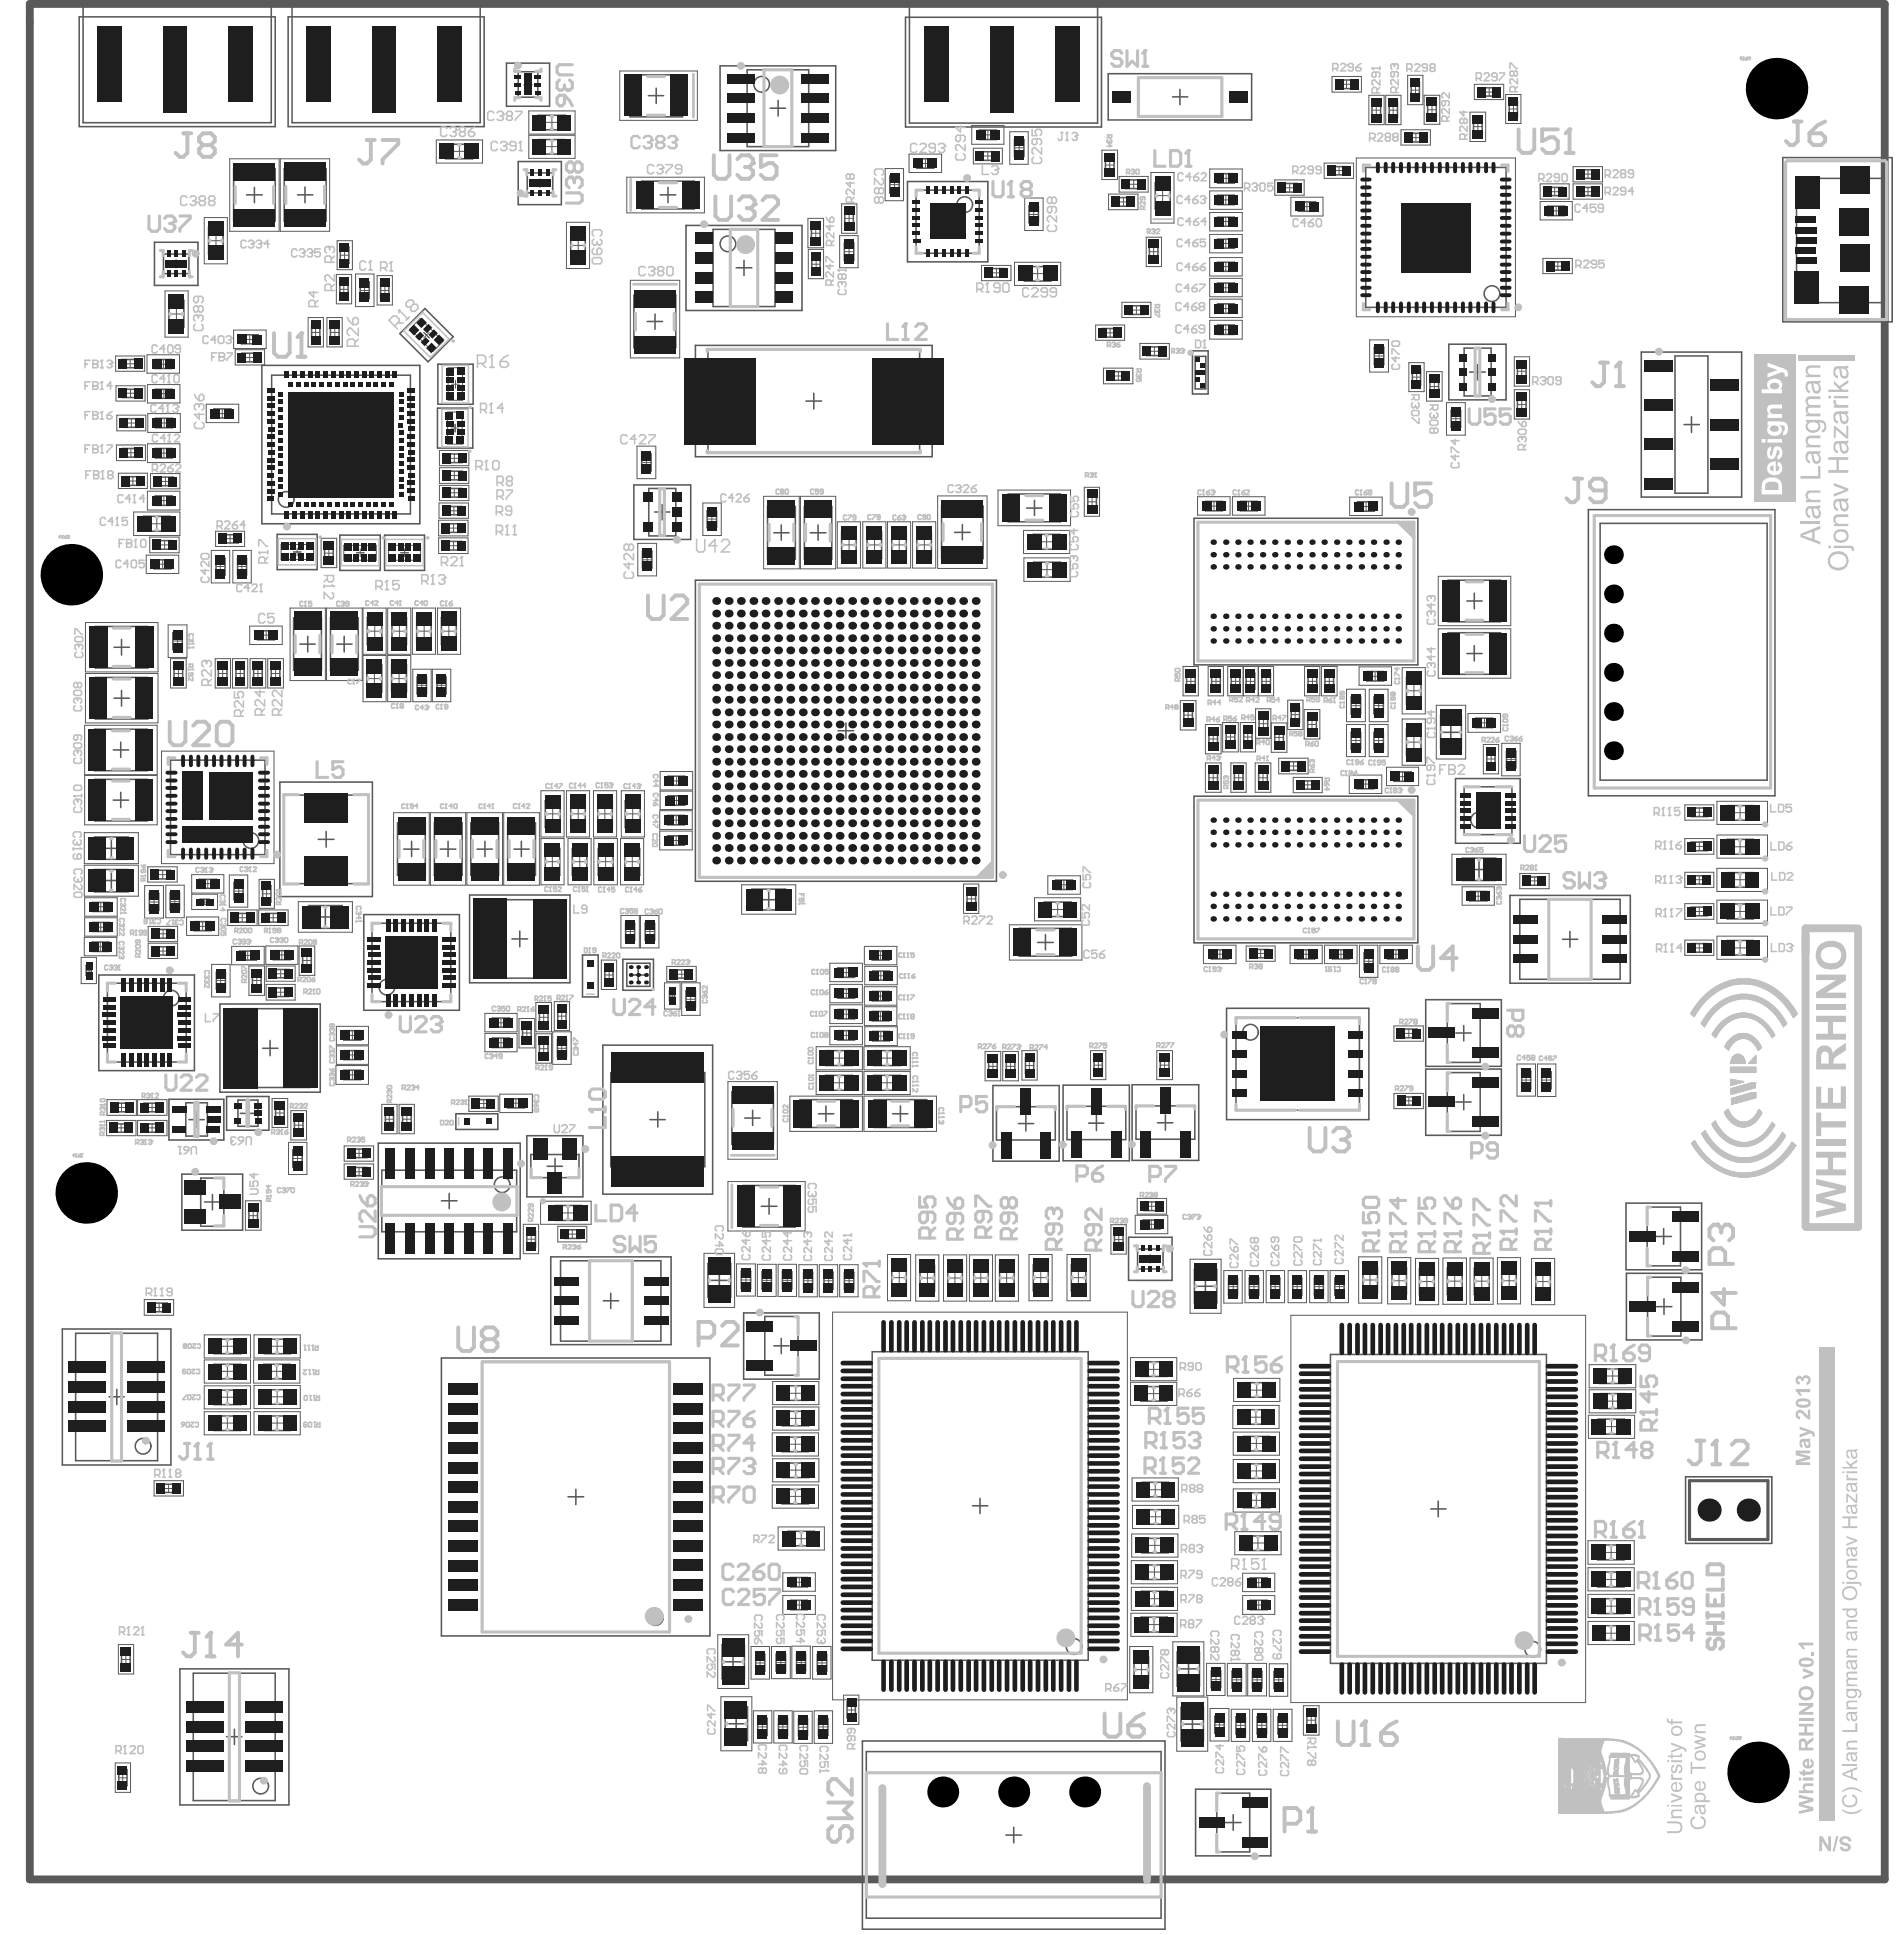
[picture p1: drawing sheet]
<svg xmlns="http://www.w3.org/2000/svg" width="205mm" height="208mm" viewBox="0 0 205 208" stroke-linecap="round" stroke-linejoin="round" font-family="sans-serif">
<path d="M3.2 .4h199.4v201.8h-199.4z" fill="none" stroke="#5a5a5a" stroke-width=".84"/>
<g fill="none" stroke="#5a5a5a" stroke-width=".11">
<path d="M24.7 17.1h5.3v7.8h-5.3zM30.1 17.1h5.3v7.8h-5.3zM46.9 15.1h5v2.4h-5zM48.6 16.3h1.6M49.4 15.5v1.6M56.9 11.9h4.9v2.5h-4.9zM56.9 14.5h4.9v2.5h-4.9zM58.5 13.2h1.6M58.5 15.8h1.6M59.3 12.4v1.6M59.3 15v1.6M66.6 7.6h8.4v5.3h-8.4z"/>
<path d="M67.4 19.1h8.3v3.8h-8.3zM95.2 18.1h2v3.5h-2zM95.7 19.9h1M96.2 19.4v1M97.7 16.6h3.5v2h-3.5zM99 17.6h1M99.5 17.1v1M104.5 13.5h3.4v2h-3.4zM104.7 15.9h3.1v1.7h-3.1zM105.7 14.5h1M105.7 16.8h1M106.2 14v1"/>
<path d="M106.2 16.3v.9M108.6 14.2h2v3.5h-2zM109.1 15.9h1M109.6 15.4v1M118.5 16.2h1.7v3.1h-1.7zM118.9 17.8h.9M119.3 17.3v.9M120.3 19h3.2v1.7h-3.2zM121.4 19.8h1M121.9 19.4v.9M123.7 18.6h2.5v5.4h-2.5zM130.1 18.2h3.5v2h-3.5z"/>
<path d="M131.3 19.2h1M131.8 18.7v1M137.1 19.4h3.1v1.6h-3.1zM138.7 19.7v1M142.4 17.5h3.1v1.7h-3.1zM143.2 8.2h3.2v1.7h-3.2zM143.5 18.3h.9M144 17.9v.9M144.4 9.1h.8M144.8 8.6v.9M145.8 17h17.1v17.1h-17.1zM147.2 10.2h1.6v3.2h-1.6z"/>
<path d="M147.5 11.9h.9M148 11.4v.9M149 10.2h1.6v3.2h-1.6zM149.4 11.9h.9M149.8 11.4v.9M150.6 14h3.2v1.6h-3.2zM151.4 8.1h1.6v3.2h-1.6zM151.7 9.7h.9M151.8 14.8h.9M152.2 9.2v1M152.2 14.3v1M153.1 10.2h1.7v3.2h-1.7z"/>
<path d="M153.5 11.8h.9M154 11.3v1M158.1 12.1h1.6v3.1h-1.6zM158.4 13.6h1M158.5 9.1h3.2v1.6h-3.2zM158.9 13.2v.9M159.7 9.9h.8M160.1 9.4v.9M161.9 10.2h1.6v3.1h-1.6zM162.3 11.7h.9M162.7 11.3v.9M165.6 19.8h3.1v1.6h-3.1z"/>
<path d="M169.1 17.9h3.2v1.7h-3.2zM169.1 19.8h3.2v1.6h-3.2zM170.3 18.7h.9M170.7 18.3v.9M12.4 38.3h3.2v1.6h-3.2zM13.5 39.1h1M14 38.7v.9M15.8 38.2h3.5v1.9h-3.5zM17.1 39.2h1M17.6 38.7v.9M17.7 31.3h2.5v5h-2.5zM18.2 33.8h1.6"/>
<path d="M19 33v1.5M22 23.4h2.4v5h-2.4zM22.4 25.9h1.6M23.2 25.1v1.6M25.1 35.5h3.5v2h-3.5zM25.3 37.6h3.1v1.7h-3.1zM26.3 36.5h1.1M26.4 38.5h.9M26.8 36v1M26.8 38v.9M33.1 34.2h1.7v3.1h-1.7zM33.5 35.8h.9"/>
<path d="M33.9 35.3v.9M35.2 34.2h1.6v3.1h-1.6zM35.5 35.8h1M36 35.3v.9M36.2 29.5h1.6v3.2h-1.6zM36.2 25.9h1.7v3.1h-1.7zM36.5 31.1h.9M36.6 27.5h.9M37 30.7v.8M37 27v.9M38.2 29.5h2v3.5h-2zM38.7 31.2h1"/>
<path d="M39.2 30.7v1M40.5 29.6h1.7v3.2h-1.7zM40.9 31.2h.9M41.4 30.8v.9M45.2 34.2l2.4 2.5-1.1 1.1-2.4-2.4zM45.6 35.8l.6 .6M46.2 35.8l-.6 .6M48.2 39.6h1.5v3.5h-1.5zM60.9 23.9h2.5v5h-2.5zM61.4 26.4h1.5M62.2 25.6v1.6M67.8 30.2h5.3v8.3h-5.3z"/>
<path d="M86.9 23.5h1.7v3.2h-1.7zM86.9 26.8h1.7v3.2h-1.7zM87.2 25.1h1M87.3 28.4h.9M87.7 24.6v1M87.8 28v.8M90.3 25.3h2v3.5h-2zM90.5 21.9h1.6v3.2h-1.6zM90.8 27.1h1M90.8 23.5h1M91.3 23.1v.9M91.3 26.6v1"/>
<path d="M105.5 28.5h3.2v1.7h-3.2zM106.7 29.4h.9M107.1 28.9v.9M109.1 28.2h5v2.5h-5zM110.2 21.3h2v3.5h-2zM110.6 23.1h1M110.8 29.4h1.6M111.1 22.6v.9M111.6 28.7v1.5M117.8 35h3.1v1.6h-3.1zM118.6 39.6h3.2v1.7h-3.2zM118.9 35.8h.9"/>
<path d="M119.2 20.9h3.2v1.7h-3.2zM119.4 35.3v1M120.2 40v.9M120.3 21.7h.9M120.6 32.5h3.1v1.7h-3.1zM120.8 21.3v.9M121.7 33.4h.9M122.2 32.9v.9M122.6 36.9h3.1v1.7h-3.1zM123.2 25.5h1.7v3.2h-1.7zM123.6 27.1h.9M123.7 37.8h.9"/>
<path d="M124 26.6v.9M124.1 37.3v.9M124.2 21h1.6M125 20.3v1.5M130.1 32.2h3.5v2h-3.5zM130.1 20.5h3.5v2h-3.5zM130.1 22.9h3.5v1.9h-3.5zM130.1 25.2h3.5v2h-3.5zM130.1 27.7h3.5v2h-3.5zM130.1 29.9h3.5v2h-3.5zM130.1 34.5h3.5v2h-3.5zM131.3 28.7h1"/>
<path d="M131.3 35.5h1M131.3 33.2h1M131.3 31h1M131.3 26.2h1M131.3 23.8h1M131.3 21.5h1M131.8 21v1M131.8 23.4v.9M131.8 25.7v1M131.8 28.2v1M131.8 30.4v1M131.8 32.7v1"/>
<path d="M131.8 35v1M138.2 20.2h.9M138.8 21.2h3.4v2h-3.4zM140 22.2h1M140.5 21.7v1M147.3 36.6h2v3.4h-2zM147.8 38.3h1M148.3 37.8v1M151.5 39h1.6v3.1h-1.6zM153.4 40h1.7v3.1h-1.7zM162.8 38.4h1.7v3.1h-1.7zM163.2 39.9h.9"/>
<path d="M163.6 39.5v.9M165.6 21.7h3.5v2h-3.5zM165.9 27.8h3.2v1.6h-3.2zM166.7 20.6h.9M166.8 22.7h1M167 28.6h1M167.2 20.2v.8M167.3 22.2v1M167.5 28.2v.9M170.3 20.6h.9M170.7 20.2v.8M12.5 41.5h3.1v1.6h-3.1z"/>
<path d="M12.5 47.9h3.1v1.6h-3.1zM12.6 44.7h3.1v1.6h-3.1zM12.7 50.9h3.1v1.6h-3.1zM13.6 42.3h.9M13.6 48.7h.9M13.7 45.5h.9M13.8 51.7h1M14 41.9v.9M14.1 48.2v1M14.1 45v1M14.3 51.3v.9M14.4 55.1h4.9v2.5h-4.9z"/>
<path d="M15.7 59.7h3.5v2h-3.5zM15.8 41.4h3.5v2h-3.5zM15.8 47.7h3.5v2.1h-3.5zM15.8 52.8h3.5v2.1h-3.5zM15.9 44.5h3.5v2h-3.5zM16.1 56.3h1.6M16.1 57.8h3.2v1.7h-3.2zM16.2 50.9h3.1v1.7h-3.1zM16.9 55.5v1.6M17.1 53.9h1M17.1 48.7h1M17.1 42.3h1"/>
<path d="M17.2 45.5h.9M17.2 58.6h.9M17.3 51.8h.9M17.6 41.9v.9M17.6 48.2v1.1M17.6 53.3v1.1M17.7 45v1M17.7 58.2v.9M17.8 51.3v.9M22.2 43.5h3.5v2h-3.5zM22.7 59.2h2v3.5h-2zM23.2 57.1h3.1v1.7h-3.1z"/>
<path d="M23.4 44.5h1M23.9 44v1M24.3 57.9h.9M24.7 57.5v.9M25 59.2h2v3.5h-2zM30.2 58.6h3.5v1.6h-3.5zM31.5 59.4h.9M31.9 59v.8M34.5 57.9h1.7v3.2h-1.7zM34.9 59.5h.9M35.4 59v1M37 58.7h3.5v1.6h-3.5z"/>
<path d="M38.3 59.5h.9M38.7 59v.9M41.8 58.7h3.4v1.6h-3.4zM43.1 59.5h.8M43.5 59v.9M47.2 56h3.1v1.6h-3.1zM47.2 57.9h3.1v1.6h-3.1zM47.2 54.1h3.2v1.6h-3.2zM47.2 52.2h3.2v1.7h-3.2zM47.2 48.5h3.2v1.6h-3.2zM47.2 50.3h3.2v1.7h-3.2zM48.1 44.3h1.6v3.5h-1.6z"/>
<path d="M48.3 58.7h.9M48.3 56.8h.9M48.3 54.9h1M48.4 53h.9M48.4 51.2h.9M48.4 49.3h.9M48.5 46h.9M48.6 41.3h.8M48.8 56.3v1M48.8 58.2v1M48.8 54.5v.9M48.8 48.8v1"/>
<path d="M48.8 50.7v.9M48.8 52.5v1M48.9 45.6v.9M49 40.9v.8M68.5 48h2v3.5h-2zM68.6 58.4h2v3.5h-2zM69 49.8h1M69.5 49.3v.9M69.6 59.7v1M75.6 54.1h2v3.5h-2zM76 55.8h1M76.5 55.3v1"/>
<path d="M82.1 53.4h3.8v7.8h-3.8zM86.1 53.4h3.8v7.8h-3.8zM90 56.1h2.5v5h-2.5zM90.5 58.6h1.6M91.3 57.8v1.6M92.8 56.1h2.5v5h-2.5zM93.2 58.6h1.6M94 57.8v1.6M95.4 56.1h2.5v5h-2.5zM95.9 58.6h1.5M96.7 57.8v1.6M98.1 56.1h2.5v5h-2.5z"/>
<path d="M98.6 58.6h1.5M99.4 57.8v1.6M100.8 53.3h5.3v7.8h-5.3zM107.3 52.7h7.8v3.8h-7.8zM110 57.1h5v2.4h-5zM111.7 58.3h1.6M112.5 57.5v1.6M116.6 52.4h1.6v3.1h-1.6zM117 54h.9M117.4 53.5v.9M119.8 40.4h.9M128.8 53.4h3.5v2h-3.5z"/>
<path d="M130 54.4h1M130.5 53.9v1M132.5 53.4h3.5v2h-3.5zM133.8 54.4h.9M134.2 53.9v1M145.1 53.5h3.5v2h-3.5zM146.4 54.5h.9M146.9 54v1M151.9 40.6h.8M152.3 40.1v.9M153.8 41.6h.9M154.2 41.1v.9"/>
<path d="M155.5 43.3h2v3.5h-2zM156 45h1M156.5 44.5v1M162.8 41.9h1.7v3.2h-1.7zM163.2 43.5h.9M163.6 43.1v.9M9.1 78h7.8v5.3h-7.8zM9.2 72.4h7.8v5.4h-7.8zM9.2 67h7.8v5.3h-7.8zM17 60.7h1M17.5 60.2v1M18.1 67.2h2v3.5h-2z"/>
<path d="M18.3 70.8h1.7v3.2h-1.7zM18.6 68.9h1M18.7 72.4h.9M19.1 68.4v1.1M19.2 72v.9M23.1 70.8h1.7v3.2h-1.7zM23.2 60.9h1M23.5 72.4h.9M23.7 60.4v1M23.9 72v.9M25 70.8h1.6v3.2h-1.6zM25.4 72.4h.9"/>
<path d="M25.5 60.9h1M25.8 72v.9M26 60.4v1M26.8 67.3h3.5v2h-3.5zM26.9 70.8h1.7v3.2h-1.7zM27.3 72.4h.9M27.7 72v.9M28.1 68.3h1M28.6 67.9v.9M28.8 70.8h1.7v3.2h-1.7zM29.2 72.4h.9M29.6 72v.9"/>
<path d="M31.2 65.4h3.8v7.8h-3.8zM35.1 65.4h3.8v7.8h-3.8zM39 70.5h2.5v5h-2.5zM39 65.4h2.5v5h-2.5zM39.5 73h1.6M39.5 67.9h1.6M40.3 72.2v1.6M40.3 67.1v1.6M41.7 70.5h2.5v5h-2.5zM41.7 65.4h2.5v5h-2.5zM42.1 73h1.6M42.1 67.9h1.6"/>
<path d="M42.9 72.2v1.6M42.9 67.1v1.6M44.3 65.4h2.5v5h-2.5zM44.4 72h2v3.5h-2zM44.8 67.9h1.6M44.8 73.7h1.1M45.4 73.2v1M45.6 67.1v1.6M46.5 72h2v3.5h-2zM47 73.7h1M47 65.4h2.5v5h-2.5zM47.5 67.9h1.6"/>
<path d="M47.5 73.2v1M48.3 67.1v1.6M69.1 60.2h1M110.1 60h5v2.5h-5zM111.8 61.3h1.6M112.6 60.5v1.6M126.9 75.4h1.7v3.1h-1.7zM127.2 71.7h1.6v3.2h-1.6zM127.3 76.9h.9M127.6 73.3h.9M127.7 76.5v.9M128 72.8v.9"/>
<path d="M129.6 77.9h1.7v3.2h-1.7zM129.9 71.7h1.6v3.2h-1.6zM130 79.5h.9M130.3 73.3h.9M130.4 79v1M130.7 72.8v.9M131.5 77.7h1.6v3.2h-1.6zM131.8 79.3h1M132 71.7h4.9v3.2h-4.9zM132.3 78.8v.9M132.4 73.3h.9M132.8 72.8v.9"/>
<path d="M133.7 71.7v3.2M133.7 79.3h.9M134 73.3h.9M134.2 78.8v.9M134.5 72.8v.9M135 77.7h-1.6v3.2h1.6v-4.7h1.6v3.2h-1.6M135.3 71.7v3.2M135.4 77.8h.9M135.7 73.3h.9M135.8 77.4v.9M136.1 72.8v.9M136.7 77.8h1.7v3.1h-1.7z"/>
<path d="M137.1 79.3h.9M137.5 78.9v.9M138.5 75.3h1.6v3.2h-1.6zM138.8 76.9h.9M139.3 76.4v.9M140.2 76.3h1.7v3.2h-1.7zM140.3 71.7h1.6v3.2h-1.6zM140.6 77.9h.9M140.6 73.3h1M141.1 77.5v.9M141.1 72.8v.9M142.1 71.7h1.7v3.2h-1.7z"/>
<path d="M142.5 73.3h.9M142.9 72.8v.9M144.8 77.9h2v3.5h-2zM144.8 74.1h2v3.5h-2zM145.3 79.7h1M145.3 75.9h1M145.8 75.4v1M145.8 79.2v1M146.1 71.7h3.5v2h-3.5zM147.2 77.9h2v3.5h-2zM147.2 74.1h2v3.5h-2zM147.3 72.7h1.1"/>
<path d="M147.7 79.7h1M147.7 75.9h1M147.9 72.2v1M148.2 75.4v1M148.2 79.2v1M150.8 71.8h2.4v5h-2.4zM150.8 77.3h2.4v5h-2.4zM151.2 74.3h1.6M151.2 79.8h1.6M152 73.5v1.6M152 79v1.6M154.4 75.9h3.2v5.7h-3.2z"/>
<path d="M154.6 62h7.8v5.3h-7.8zM154.6 67.6h7.8v5.4h-7.8zM157.8 76.7h3.5v2.1h-3.5zM159.1 77.8h1M159.6 77.3v1M161.5 80h1.9v3.5h-1.9zM9.1 89.6h5.8v3.3h-5.8zM9.1 93.1h5.8v3.3h-5.8zM9.1 98.7h3.5v2h-3.5zM9.1 83.4h7.8v5.3h-7.8zM9.1 96.6h3.5v1.9h-3.5zM10.3 99.7h1"/>
<path d="M10.3 97.5h1M10.8 97.1v.9M10.8 99.2v1M15.6 95.3h2v3.5h-2zM15.9 93.2h3.2v1.7h-3.2zM15.9 99.6h3.2v1.7h-3.2zM16.1 97h1M16.6 96.5v1M17 94.1h1M17.4 80.8h12.1v12.1h-12.1zM17.5 93.6v.9M17.5 100v.9"/>
<path d="M17.8 95.2h2v3.5h-2zM18.3 97h1M18.8 96.5v1M20.1 98.6h3.4v2h-3.4zM20.6 96.2h2.8v1.6h-2.8zM20.6 94.1h3.5v2h-3.5zM21.3 99.6h1M21.7 97h.6M21.8 99.1v1M21.8 95h1M22 96.7v.6M22.3 94.6v1"/>
<path d="M24.5 97.9h3.1v1.7h-3.1zM24.7 94.1h1.9v3.5h-1.9zM25.2 95.9h.9M25.6 98.7h.9M25.7 95.3v1.1M26 98.3v.9M27.8 97.9h3.2v1.7h-3.2zM27.9 94.6h1.6v3.1h-1.6zM28.2 96.1h.9M28.7 95.7v.9M28.9 98.7h.9M29.4 98.3v.9"/>
<path d="M32.1 97h5.8v3.3h-5.8zM42.3 87.4h3.9v7.8h-3.9zM46.3 87.4h3.8v7.8h-3.8zM50.2 87.4h3.8v7.8h-3.8zM54.2 87.4h3.8v7.8h-3.8zM58.2 90.2h2.5v5h-2.5zM58.2 85.1h2.5v4.9h-2.5zM58.6 92.7h1.6M58.6 87.5h1.6M59.4 91.9v1.6M59.4 86.7v1.6M60.9 85.1h2.5v4.9h-2.5z"/>
<path d="M61.1 90.2h2.5v5h-2.5zM61.4 87.5h1.5M61.5 92.7h1.6M62.2 86.8v1.5M62.3 91.9v1.6M63.8 85.1h2.5v4.9h-2.5zM63.9 90.2h2.5v5h-2.5zM64.3 87.5h1.5M64.3 92.7h1.6M65 86.8v1.5M65.1 91.9v1.6M66.7 90.2h2.5v5h-2.5z"/>
<path d="M66.8 98.5h1.9v3.5h-1.9zM66.8 85.1h2.5v4.9h-2.5zM67.2 92.7h1.6M67.2 87.5h1.6M67.8 99.7v1M68 91.9v1.6M68 86.8v1.5M68.9 98.5h2v3.5h-2zM69.9 99.7v1M70.9 87.2h3.5v2h-3.5zM70.9 89.4h3.5v2h-3.5zM71 83h3.5v2h-3.5z"/>
<path d="M71 85.1h3.5v2h-3.5zM72.2 90.4h1M72.2 88.2h1M72.2 86.1h1.1M72.2 84h1.1M72.7 87.7v1M72.7 89.9v1M72.7 83.5v1M72.7 85.6v1M79.7 95.2h5.9v3.1h-5.9zM103.6 95.1h1.6v3.2h-1.6zM104 96.7h.9"/>
<path d="M104.4 96.2v1M108.5 99.5h7.8v3.8h-7.8zM111.2 96.6h5v2.5h-5zM112.7 94.2h3.5v2h-3.5zM113 97.8h1.5M113.7 97v1.6M113.9 95.2h1M114.4 94.7v1M129.6 82.1h1.7v3.1h-1.7zM130 83.7h.9M130.4 83.2v.9M132.3 82.1h1.7v3.1h-1.7z"/>
<path d="M132.7 83.7h1M133.2 83.2v.9M135 82.1h1.6v3.1h-1.6zM135.3 83.7h1M135.8 83.2v.9M137.5 81.6h3.1v1.6h-3.1zM138.6 82.4h.9M139 83.6h3.2v1.7h-3.2zM139.1 81.9v1M140.1 84.4h1M140.6 84v.9M145.1 83.4h3.5v2h-3.5z"/>
<path d="M146.3 84.3h1M146.8 83.9v.9M149.1 82.5h3.4v2h-3.4zM150.3 83.5h1M150.8 83v1M156.1 91.9h5.8v3.3h-5.8zM157.2 95.4h3.5v2h-3.5zM158.4 96.4h1M158.9 95.9v1M159.5 80.1h1.6v3.1h-1.6zM159.9 81.6h.9M160.3 81.2v.9"/>
<path d="M162 81.7h1M162.5 81.2v1M163.4 94h3.2v1.6h-3.2zM164.5 94.8h1M165 94.3v.9M181.2 90.2h3.1v1.7h-3.1zM181.2 86.6h3.1v1.6h-3.1zM181.2 93.8h3.1v1.7h-3.1zM181.2 97.2h3.1v1.7h-3.1zM182.2 98h1M182.2 94.6h1M182.2 91h1"/>
<path d="M182.2 87.4h1M182.7 86.9v.9M182.7 90.6v.9M182.7 94.2v.9M182.7 97.6v.9M184.6 86.2h5.4v2.5h-5.4zM184.6 89.8h5.4v2.5h-5.4zM184.6 93.4h5.4v2.5h-5.4zM184.6 96.8h5.4v2.5h-5.4zM186.3 98h1.6M186.3 94.6h1.6M186.3 91.1h1.6"/>
<path d="M186.3 87.4h1.6M187.1 86.7v1.5M187.1 90.3v1.6M187.1 93.9v1.5M187.1 97.2v1.6M8.7 103h1.7v2.8h-1.7zM9.1 100.8h3.5v2h-3.5zM9.3 104.4h.5M9.6 104.1v.6M10.3 101.8h1M10.8 101.3v1M11.5 118.3h3.2v1.7h-3.2z"/>
<path d="M12.6 119.1h.9M13.1 118.7v.9M14.8 118.3h3.2v1.7h-3.2zM15.9 119.1h.9M15.9 101.5h3.2v1.6h-3.2zM16.4 118.7v.9M17.1 102.3h.9M17.1 100.4h.9M17.5 101.8v.9M22.8 103.7h1.9v3.5h-1.9zM23.3 105.5h.9M23.7 105v1"/>
<path d="M24.9 101.8h3.5v2h-3.5zM26.1 102.8h1M26.6 102.3v1M26.8 103.9h1.6v3.2h-1.6zM27.1 105.5h1M27.6 105v.9M28.6 101.8h3.4v1.9h-3.4zM28.6 103.9h3.1v1.6h-3.1zM28.6 105.9h3.1v1.7h-3.1zM29.3 118.2h1.6v3.1h-1.6zM29.6 119.7h1M29.7 106.7h.9"/>
<path d="M29.7 104.7h.9M29.8 102.7h1M30.1 119.3v.9M30.2 104.3v.9M30.2 106.3v.9M30.3 102.3v.9M31.3 119.5h1.7v3.1h-1.7zM32.2 101.8h1.6v3.1h-1.6zM32.5 103.3h1M33 102.9v.9M36.1 114.6h3.5v2h-3.5zM36.2 110.4h3.4v2h-3.4z"/>
<path d="M36.2 112.5h3.4v2h-3.4zM37.4 115.6h1M37.4 111.4h1M37.4 113.5h1M37.9 110.9v1M37.9 113v1M37.9 115.1v1M41.1 118.8h1.6v3.2h-1.6zM41.9 119.9v1M42.9 118.8h1.7v3.2h-1.7zM43.7 119.9v1M50.4 117.9h3.2v1.6h-3.2z"/>
<path d="M51.5 118.7h.9M52 118.3v.9M52.1 109h3.5v2h-3.5zM52.1 111.2h3.5v1.9h-3.5zM53.4 112.2h1M53.4 110h1M53.7 117.7h3.5v2h-3.5zM53.9 109.5v1M53.9 111.7v1M55 118.7h1M55.5 118.2v1M55.8 109.6h1.7v3.1h-1.7z"/>
<path d="M56.2 111.1h.9M56.6 110.7v.9M57.6 111.2h1.7v3.2h-1.7zM57.6 107.8h1.7v3.2h-1.7zM58 112.8h.9M58 109.4h.9M58.5 109v.9M58.5 112.3v.9M59.4 111h2v3.5h-2zM59.6 107.7h1.6v3.2h-1.6zM59.9 112.8h1M60 109.3h.9"/>
<path d="M60.4 108.8v1M60.4 112.3v.9M64.7 103.3h1.6v3.1h-1.6zM65 104.9h.9M65.5 104.4v.9M67.3 100.2h.9M69.4 100.2h1M71.4 105.7h1.7v2.8h-1.7zM71.7 103.9h3.2v1.7h-3.2zM72 107.2h.5M72.3 106.9v.5M72.8 104.8h.9"/>
<path d="M73.3 104.3v.9M73.3 105.7h2v3.5h-2zM73.8 107.5h1M74.3 107v1M78.3 116.3h5.3v8.4h-5.3zM84.9 117.9h7.8v3.8h-7.8zM87.8 112.6h4.9v2.5h-4.9zM87.8 115.2h4.9v2.5h-4.9zM89.2 103.6h3.5v2h-3.5zM89.2 105.9h3.5v2h-3.5zM89.2 108.1h3.5v2h-3.5zM89.2 110.4h3.5v2h-3.5z"/>
<path d="M89.4 116.5h1.6M89.4 113.8h1.6M90.2 113v1.6M90.2 115.7v1.6M90.5 111.4h1M90.5 109.1h1M90.5 104.6h1M90.5 106.9h1M91 104.1v1M91 106.4v1M91 108.6v1M91 110.9v1"/>
<path d="M92.9 117.9h7.8v3.8h-7.8zM92.9 112.6h5v2.5h-5zM92.9 115.2h5v2.5h-5zM92.9 101.8h3.5v2h-3.5zM92.9 106.1h3.5v2h-3.5zM92.9 108.3h3.5v2h-3.5zM93 103.9h3.5v2h-3.5zM93 110.4h3.5v2.1h-3.5zM94.2 107.2h1M94.2 102.8h1M94.2 109.3h1M94.2 111.5h1"/>
<path d="M94.2 105h1M94.6 116.5h1.6M94.6 113.8h1.6M94.7 102.3v1M94.7 106.6v1.1M94.7 108.8v1M94.7 104.5v.9M94.7 110.9v1.1M95.4 113v1.6M95.4 115.7v1.6M105.9 113.1h1.7v3.2h-1.7zM106.3 114.7h.9"/>
<path d="M106.8 114.2v1M107.8 113.1h1.7v3.2h-1.7zM108.2 114.7h.9M108.7 114.2v1M109.9 113h1.6v3.2h-1.6zM110.3 114.6h.8M110.7 114.2v.9M117.3 113h1.6v3.1h-1.6zM117.6 114.6h.9M118.1 114.1v.9M124.4 113h1.7v3.1h-1.7zM124.8 114.6h.9"/>
<path d="M125.2 114.1v.9M129.4 101.7h3.5v2h-3.5zM130.7 102.6h.9M131.2 102.2v.9M134 101.8h3.1v1.6h-3.1zM135.1 102.6h.9M135.5 102.1v.9M138.7 101.7h3.5v2h-3.5zM139.9 102.6h1M140.4 102.2v.9M142.4 101.7h3.5v2h-3.5zM143.7 102.6h1"/>
<path d="M144.2 102.2v.9M146.2 101.7h1.9v3.4h-1.9zM146.7 103.4h.9M147.2 102.9v1M148.4 101.7h3.5v2h-3.5zM149.6 102.6h1M149.9 110.4h3.1v1.6h-3.1zM149.9 117.6h3.1v1.7h-3.1zM150.1 102.2v.9M151 111.2h.9M151 118.4h.9M151.5 110.7v.9"/>
<path d="M151.5 118v.9M163.1 114.4h2v3.5h-2zM163.6 116.2h1M164.1 115.7v1M165.3 114.4h2v3.5h-2zM165.8 116.2h1M166.3 115.7v1M181.2 101.1h3.1v1.7h-3.1zM182.2 102h1M182.7 101.5v.9M184.6 100.7h5.4v2.5h-5.4zM186.3 102h1.6"/>
<path d="M187.1 101.2v1.5M11.5 120.5h3.1v1.7h-3.1zM12.6 121.3h.9M13 120.9v.9M14.8 120.5h3.2v1.7h-3.2zM15.5 139.8h3.2v1.7h-3.2zM15.9 121.3h.9M16.4 120.9v.9M26.4 129.2h1.7v3.1h-1.7zM26.8 130.8h.9M27.2 130.3v.9M31 122.9h2v3.4h-2z"/>
<path d="M31.5 124.6h1M31.7 121h.9M32 124.1v1M32.1 120.6v.9M37 123.3h3.2v1.6h-3.2zM37 125.2h3.2v1.6h-3.2zM38.1 124.1h1M38.1 126h1M38.6 123.6v.9M38.6 125.6v.9M41.4 120.4h.9M43.3 120.4h.9"/>
<path d="M56.3 131.7h1.6v3.2h-1.6zM56.6 133.3h1M57.1 132.8v1M58.1 129.2h5.5v2.5h-5.5zM60 131.9h3.1v1.7h-3.1zM60.3 130.5h1.6M61.1 132.7h.9M61.1 129.7v1.6M61.5 132.3v.9M75.7 134.8h3.3v5.8h-3.3zM78.3 127.1h8.3v5.3h-8.3zM79.2 136h2v3.4h-2z"/>
<path d="M79.7 137.7h1M80.2 137.2v1M81.4 136h2.1v3.5h-2.1zM81.9 137.7h1M82.4 137.2v1M83.7 136h1.9v3.5h-1.9zM84.1 137.7h1M84.6 137.2v1M85.9 136h2v3.5h-2zM86.4 137.8h1M86.9 137.3v1M88.1 136h2v3.5h-2z"/>
<path d="M88.6 137.8h1M89.1 137.3v1M90.3 136h2v3.5h-2zM90.8 137.8h1M91.3 137.3v1M95.4 134.9h2.5v5h-2.5zM95.9 137.4h1.5M96.7 136.7v1.5M98.5 135h2.4v5h-2.4zM98.9 137.5h1.6M99.7 136.7v1.6M101.4 135h2.5v5h-2.5z"/>
<path d="M101.9 137.5h1.6M102.7 136.7v1.6M104.2 135h2.5v5h-2.5zM104.7 137.5h1.6M105.5 136.7v1.6M107 135h2.5v5h-2.5zM107.5 137.5h1.5M108.2 136.7v1.6M110.6 134.9h2.5v5h-2.5zM111.1 137.4h1.6M111.9 136.7v1.5M114.7 134.9h2.5v5h-2.5z"/>
<path d="M115.2 137.4h1.5M115.9 136.7v1.5M119.4 131.7h1.7v3.2h-1.7zM119.8 133.3h1M120.3 132.9v.9M122.1 130.7h3.5v2h-3.5zM122.3 128.9h3.1v1.7h-3.1zM123.3 131.7h1M123.4 129.8h.9M123.8 131.2v1M123.8 129.3v.9M128 135.4h3.3v5.9h-3.3z"/>
<path d="M131.6 136.7h2v3.5h-2zM132.1 138.4h1M132.6 137.9v1M133.9 136.7h1.9v3.4h-1.9zM134.3 138.4h1M134.8 137.9v1M136.1 136.7h2v3.4h-2zM136.6 138.4h1M137.1 137.9v1M138.5 136.7h2v3.4h-2zM139 138.4h1M139.5 137.9v1"/>
<path d="M140.8 136.7h2v3.4h-2zM141.3 138.4h1M141.8 137.9v1M143 136.7h2v3.4h-2zM143.5 138.4h1M144 137.9v1M146.1 135.2h2.5v5h-2.5zM146.5 137.7h1.6M147.3 136.9v1.6M149.2 135.3h2.5v5h-2.5zM149.7 137.8h1.5M150.4 137v1.6"/>
<path d="M152.2 135.4h2.5v4.9h-2.5zM152.6 137.9h1.6M153.4 137v1.7M155.1 135.3h2.6v5h-2.6zM155.6 137.8h1.6M156.4 137v1.6M158.1 135.3h2.4v5h-2.4zM158.5 137.8h1.6M159.3 137v1.6M161 135.3h2.5v5h-2.5zM161.5 137.8h1.5M162.3 137v1.6"/>
<path d="M164.7 135.4h2.5v4.9h-2.5zM165.1 137.9h1.6M165.9 137v1.7M16.6 159.3h3.1v1.6h-3.1zM16.6 140.6h1M17.1 140.2v.9M18.1 159.7v.8M22 143.6h4.9v2.5h-4.9zM22 146.3h4.9v2.5h-4.9zM22 149.1h4.9v2.5h-4.9zM22 151.9h4.9v2.4h-4.9zM23.6 153.1h1.6"/>
<path d="M23.6 147.5h1.6M23.6 150.3h1.6M23.6 144.8h1.6M24.4 144v1.6M24.4 146.7v1.6M24.4 149.5v1.6M24.4 152.3v1.6M27.3 146.3h4.9v2.5h-4.9zM27.3 143.6h5v2.5h-5zM27.3 149h5v2.5h-5zM27.3 151.9h5v2.4h-5zM29 147.5h1.6"/>
<path d="M29 153.1h1.6M29 150.2h1.6M29 144.8h1.6M29.8 146.7v1.6M29.8 144v1.6M29.8 149.5v1.5M29.8 152.3v1.6M83 154.1h5v2.5h-5zM83 159.7h5v2.5h-5zM83.1 148.6h4.9v2.5h-4.9zM83.1 151.3h4.9v2.5h-4.9zM83.1 156.9h4.9v2.5h-4.9z"/>
<path d="M84.7 155.4h1.6M84.8 158.1h1.6M84.8 152.6h1.6M84.8 149.9h1.6M85.5 154.6v1.6M85.6 149.1v1.5M85.6 151.8v1.6M85.6 157.4v1.5M89.5 141.1h31.7v41.7h-31.7zM121.6 146h4.9v2.5h-4.9zM121.6 148.7h4.9v2.5h-4.9zM121.7 159h5v2.5h-5z"/>
<path d="M123.3 149.9h1.5M123.3 147.3h1.5M124 146.5v1.6M124 149.2v1.5M124.2 159.4v1.6M132.6 151.2h4.9v2.5h-4.9zM132.6 154h5v2.5h-5zM132.6 157h5v2.5h-5zM132.6 148.3h5v2.5h-5zM134.2 152.4h1.6M134.3 158.2h1.6M134.3 155.3h1.6"/>
<path d="M134.3 149.5h1.6M135 151.6v1.6M135.1 154.5v1.6M135.1 157.5v1.5M135.1 148.7v1.6M138.8 141.5h31.7v41.6h-31.7zM170.8 152.2h5v2.5h-5zM170.9 146.8h5v2.5h-5zM170.9 149.5h5v2.5h-5zM172.5 153.5h1.5M172.6 148h1.6M172.6 150.7h1.6"/>
<path d="M173.3 152.7v1.6M173.4 147.3v1.5M173.4 149.9v1.6M12.7 176.9h1.7v3.2h-1.7zM13.1 178.5h.9M13.5 178v.9M17.7 160.1h.9M77.2 175.8h3.3v5.8h-3.3zM80.8 177.1h1.9v3.5h-1.9zM81.3 178.9h.9M81.7 178.4v.9M82.9 177.1h2.1v3.5h-2.1z"/>
<path d="M83.5 178.8h1M83.7 164.2h4.9v2.5h-4.9zM84 178.3v1M84.2 169.2h3.5v2h-3.5zM84.2 171.6h3.5v2.1h-3.5zM84.7 161h1.6M85.1 177.1h2v3.5h-2zM85.3 165.5h1.6M85.4 172.6h1M85.4 170.2h1M85.5 160.2v1.6M85.6 178.8h1"/>
<path d="M85.9 169.7v1M85.9 172.1v1M86.1 164.7v1.6M86.1 178.3v1M87.4 177.1h2v3.5h-2zM87.9 178.9h1M88.4 178.4v.9M121.5 177.1h2.5v5h-2.5zM121.6 173.5h5v2.5h-5zM121.6 167.9h5v2.5h-5zM121.6 170.7h5v2.5h-5zM121.7 165h5v2.5h-5z"/>
<path d="M121.8 161.9h4.9v2.5h-4.9zM121.9 179.6h1.6M122.7 178.8v1.6M123.3 174.7h1.6M123.4 172h1.5M123.4 169.1h1.5M123.4 166.2h1.6M123.5 163.2h1.6M123.5 160.2h1.5M124.1 173.9v1.6M124.1 168.3v1.6M124.1 171.2v1.6"/>
<path d="M124.2 165.5v1.5M124.3 162.4v1.6M126.1 176.6h3.3v5.8h-3.3zM129.7 178.9h2v3.5h-2zM132 178.9h2v3.5h-2zM132.6 160.2h5v2.4h-5zM132.8 164.8h4.9v2.4h-4.9zM133.6 169.2h3.5v2h-3.5zM133.6 171.6h3.5v2.1h-3.5zM134.2 178.9h2v3.5h-2zM134.3 161.4h1.6M134.5 166h1.6"/>
<path d="M134.8 172.6h1M134.8 170.2h1M135.1 160.6v1.6M135.3 165.2v1.6M135.3 169.7v1M135.3 172.1v1M136.5 179h2v3.5h-2zM170.7 165.7h5v2.6h-5zM170.7 168.6h5v2.5h-5zM170.7 171.5h5v2.5h-5zM170.7 174.4h5v2.5h-5zM172.4 175.7h1.6"/>
<path d="M172.4 172.8h1.6M172.4 169.9h1.6M172.4 167h1.6M173.2 166.2v1.6M173.2 169.1v1.6M173.2 172v1.6M173.2 174.9v1.5M12.4 189.6h1.6v3.2h-1.6zM12.8 191.2h.9M13.2 190.8v.9M77.5 182.5h3.3v5.8h-3.3zM81 184h2v3.5h-2z"/>
<path d="M81.5 185.8h1M82 185.2v1.1M83.2 184h2v3.5h-2zM83.7 185.8h1M84.2 185.2v1.1M85.3 184.1h2v3.4h-2zM85.9 185.8h.9M86.4 185.3v1M87.5 184h2v3.5h-2zM88 185.8h1M88.5 185.3v1M90.7 182.3h1.6v3.2h-1.6z"/>
<path d="M91.1 183.9h.9M91.5 183.5v.9M126.5 182.5h3.4v5.9h-3.4zM130.1 183.8h2v3.5h-2zM130.2 180.7h1M130.6 185.5h1M130.7 180.1v1.1M131.1 185v1M132.4 183.9h2v3.4h-2zM132.5 180.7h1M132.9 185.6h1M133 180.2v1"/>
<path d="M133.4 185.1v1M134.7 183.9h1.9v3.4h-1.9zM134.7 180.7h1M135.2 185.6h1M135.2 180.2v1M135.7 185.1v1M136.9 183.9h2v3.4h-2zM137 180.7h.9M137.4 185.6h1M137.5 180.2v1M137.9 185.1v1M140.1 183.5h1.7v3.1h-1.7z"/>
<path d="M140.5 185h.9M141 184.6v.9"/>
</g>
<g fill="none" stroke="#5a5a5a" stroke-width=".17">
<path d="M8.5 1.8h21.1v11.8h-21.1zM8.9 .3h20.3v12.9h-20.3zM25.1 18.1h4.5v5.7h-4.5zM30.6 18.1h4.5v5.7h-4.5zM31 1.8h21.1v11.8h-21.1zM31.4 .3h20.2v12.9h-20.2zM47.9 15.5h2.9v1.6h-2.9zM54.5 6.8h4.6v4.6h-4.6zM55.7 7.7h2.1v2.8h-2.1zM55.7 17.4h4.7v4.6h-4.7zM56.4 9.1h.8M56.7 18.6h2.7v2.1h-2.7z"/>
<path d="M56.8 8.7v.8M57.6 19.7h.9M57.9 15h2.9v1.6h-2.9zM57.9 12.4h2.9v1.6h-2.9zM58 19.3v.8M67.7 8.1h5.7v4.5h-5.7zM69 19.5h5.6v3h-5.6zM69.7 10.3h1.7M70.6 9.5v1.6M77.4 7.1h12.5v9.1h-12.5zM80.3 7.5h6.7v8.3h-6.7zM82.8 11.6h1.7"/>
<path d="M83.7 10.8v1.7M95.7 18.9h1v1.9h-1zM97.4 1.9h21v11.8h-21zM97.6 19.5h8.6v8.7h-8.6zM97.8 .3h20.2v12.9h-20.2zM98.6 17.1h1.8v1h-1.8zM105.3 14h1.8v1h-1.8zM105.3 16.3h1.8v.9h-1.8zM109.1 15h1v1.8h-1zM118.9 16.9h.9v1.7h-.9zM119.2 7.9h15.4v5h-15.4zM121 19.4h1.8v.9h-1.8z"/>
<path d="M122.4 8.4h9v4.1h-9zM124.2 19.7h1.6v2.8h-1.6zM126.1 10.4h1.6M126.9 9.6v1.7M130.9 18.7h1.8v1h-1.8zM137.8 19.7h1.7v1h-1.7zM143.1 17.9h1.7v.9h-1.7zM143.9 8.6h1.8v.9h-1.8zM146.8 18h15.1v15.1h-15.1zM147.5 11h.9v1.7h-.9zM149.4 11h.9v1.7h-.9zM151.4 14.3h1.7v1h-1.7z"/>
<path d="M151.7 8.8h.9v1.7h-.9zM153.5 10.9h.9v1.8h-.9zM158.4 12.8h1v1.7h-1zM159.2 9.4h1.8v.9h-1.8zM162.3 10.8h.9v1.8h-.9zM169.9 18.3h1.7v.9h-1.7zM191.7 17h11.7v17.6h-11.7zM13.1 38.7h1.8v.9h-1.8zM16.6 26.1h4.7v4.6h-4.7zM16.6 38.7h1.9v.9h-1.9zM17.6 27.3h2.7v2.1h-2.7zM18.2 32.3h1.6v2.9h-1.6z"/>
<path d="M18.5 28.4h.8M18.9 28v.8M22.4 24.4h1.6v2.9h-1.6zM26 36h1.8v1h-1.8zM26 38h1.7v.9h-1.7zM26.5 21h1.7M27.4 20.2v1.6M28.2 39.3h16.9v17h-16.9zM32 21h1.6M32.8 20.1v1.7M33.5 34.9h.9v1.7h-.9zM35.5 34.9h1v1.7h-1z"/>
<path d="M36.5 30.2h.9v1.8h-.9zM36.6 26.6h.9v1.7h-.9zM38.7 30.3h1v1.8h-1zM40.9 30.4h.9v1.7h-.9zM45.7 33.2l3 3-2.7 2.7-3-3zM47.1 39.2h3.8v4.3h-3.8zM61.4 25h1.5v2.9h-1.5zM68.2 31.8h4.5v5.6h-4.5zM69.6 34.6h1.6M70.4 33.8v1.6M71 21h1.7M71.8 20.2v1.6"/>
<path d="M73.8 24.2h12.4v9.2h-12.4zM74.8 37.2h25.4v11.9h-25.4zM76.1 37.6h22.8v11.1h-22.8zM76.7 24.7h6.6v8.3h-6.6zM79.2 28.8h1.6M80 28v1.6M87.2 24.2h1v1.8h-1zM87.3 27.5h.9v1.8h-.9zM90.8 26.1h1v1.9h-1zM90.8 22.6h1v1.8h-1zM98.5 20.5h6.8v6.7h-6.8zM101.1 23.8h1.6"/>
<path d="M101.9 23v1.7M106.3 28.9h1.7v.9h-1.7zM110.1 28.7h2.9v1.5h-2.9zM110.6 22.1h1v1.9h-1zM118.5 35.3h1.7v1h-1.7zM119.4 40h1.7v.9h-1.7zM119.9 21.3h1.7v.9h-1.7zM121.3 32.9h1.8v.9h-1.8zM123.3 37.3h1.7v.9h-1.7zM123.6 26.2h.9v1.8h-.9zM128.2 37.7h1.7v4.7h-1.7zM128.5 38.3h1.1v3.5h-1.1z"/>
<path d="M130.9 21h1.8v1h-1.8zM130.9 23.4h1.8v.9h-1.8zM130.9 25.7h1.8v1h-1.8zM130.9 28.2h1.8v1h-1.8zM130.9 30.4h1.8v1h-1.8zM130.9 32.7h1.8v1h-1.8zM130.9 35h1.8v1h-1.8zM139.6 21.7h1.8v1h-1.8zM147.8 37.4h1v1.8h-1zM151.9 39.7h.8v1.8h-.8zM153.5 25.6h1.7M154.4 24.7v1.7"/>
<path d="M155.8 37h6.1v6h-6.1zM157.4 37.4h2.9v5.2h-2.9zM158.9 39.2v1.7M163.2 39.1h.9v1.7h-.9zM166.3 20.2h1.7v.8h-1.7zM166.4 22.2h1.9v1h-1.9zM166.6 28.2h1.7v.9h-1.7zM169.9 20.2h1.7v.8h-1.7zM176.5 37.9h10.8v15.6h-10.8zM180.1 38.3h3.5v14.7h-3.5zM202.5 32.4v.1v-13.3h-9.3v13.4h9.3M13.2 41.9h1.7v.9h-1.7z"/>
<path d="M13.2 48.2h1.8v1h-1.8zM13.2 45h1.8v1h-1.8zM13.4 51.3h1.8v.9h-1.8zM15.4 55.5h2.9v1.6h-2.9zM16.7 41.9h1.8v.9h-1.8zM16.7 48.2h1.8v1.1h-1.8zM16.7 53.3h1.8v1.1h-1.8zM16.7 45h1.8v1h-1.8zM16.8 58.2h1.7v.9h-1.7zM16.9 51.3h1.7v.9h-1.7zM23 44h1.8v1h-1.8zM23.9 57.5h1.7v.9h-1.7z"/>
<path d="M29.2 40.4h14.9v14.9h-14.9zM29.8 57.5h4.3v3.8h-4.3zM34.9 58.6h.9v1.7h-.9zM36.5 57.6h4.4v3.8h-4.4zM41.3 57.6h4.3v3.8h-4.3zM47 43.9h3.8v4.3h-3.8zM47.9 56.3h1.7v1h-1.7zM47.9 58.2h1.7v1h-1.7zM47.9 54.5h1.8v.9h-1.8zM48 52.5h1.7v1h-1.7zM48 48.8h1.7v1h-1.7zM48 50.7h1.7v.9h-1.7z"/>
<path d="M68.2 52.2h6.1v5.8h-6.1zM69 48.8h1v1.8h-1zM69.1 59.3h1v1.8h-1zM69.8 52.5h2.9v5.1h-2.9zM70.4 55.1h1.6M71.2 54.3v1.6M76 54.9h1v1.9h-1zM82.5 54.5h3v5.6h-3zM83.2 57.3h1.6M84 56.5v1.6M86.5 54.5h2.9v5.6h-2.9zM86.7 43.1h1.6"/>
<path d="M87.1 57.3h1.7M87.5 42.3v1.7M88 56.5v1.6M90.5 57.2h1.6v2.9h-1.6zM93.2 57.2h1.6v2.9h-1.6zM95.9 57.2h1.5v2.9h-1.5zM98.6 57.2h1.5v2.9h-1.5zM101.2 54.4h4.5v5.7h-4.5zM102.6 57.3h1.7M103.5 56.4v1.7M108.4 53.1h5.6v3h-5.6zM110.4 54.7h1.6"/>
<path d="M111.1 57.5h2.9v1.6h-2.9zM111.2 53.8v1.7M117 53.1h.9v1.8h-.9zM128.4 55.7h24v15.8h-24zM128.8 56.2h23.2v14.9h-23.2zM129.6 53.9h1.8v1h-1.8zM133.4 53.9h1.8v1h-1.8zM146 54h1.8v1h-1.8zM153.8 40.7h.9v1.7h-.9zM156 44.2h1v1.8h-1zM158 40h1.7M163.2 42.6h.9v1.8h-.9z"/>
<path d="M170.8 54.8h20v30.8h-20zM172 56.3h18v27.6h-18zM181.1 45.7h1.6M181.9 44.8v1.7M10.2 78.4h5.6v4.5h-5.6zM10.2 67.4h5.7v4.5h-5.7zM10.2 72.9h5.7v4.4h-5.7zM12.3 75.1h1.6M12.3 69.6h1.6M13 79.8v1.7M13.1 68.8v1.7M13.1 74.3v1.6"/>
<path d="M16.6 60.2h1.8v1h-1.8zM18.6 68.1h1v1.8h-1zM18.7 71.6h.9v1.7h-.9zM23.2 60h1v1.9h-1zM23.5 71.6h.9v1.7h-.9zM25.4 71.6h.9v1.7h-.9zM25.5 60h1v1.9h-1zM27.3 71.6h.9v1.7h-.9zM27.7 67.9h1.8v.9h-1.8zM29.2 71.6h.9v1.7h-.9zM31.6 66.5h3v5.6h-3zM32.2 69.3h1.7"/>
<path d="M33.1 68.4v1.7M35.5 66.5h3v5.6h-3zM36.2 69.3h1.6M37 68.4v1.7M39.5 71.5h1.6v2.9h-1.6zM39.5 66.4h1.6v2.9h-1.6zM42.1 71.5h1.6v2.9h-1.6zM42.1 66.4h1.6v2.9h-1.6zM44.8 66.4h1.6v2.9h-1.6zM44.8 72.8h1.1v1.8h-1.1zM47 72.8h1v1.8h-1zM47.5 66.4h1.6v2.9h-1.6z"/>
<path d="M74.8 62.4h32.3v32.4h-32.3zM75.2 62.8h31.5v31.6h-31.5zM90.1 78.6h1.7M91 77.8v1.6M111.1 60.5h2.9v1.6h-2.9zM127.3 76.1h.9v1.7h-.9zM127.6 72.4h.9v1.7h-.9zM130 78.6h.9v1.8h-.9zM130.3 72.4h.9v1.7h-.9zM131.8 78.4h1v1.8h-1zM132.4 72.4h.9v1.7h-.9zM133.7 78.4h.9v1.8h-.9z"/>
<path d="M134 72.4h.9v1.7h-.9zM135.4 77h.9v1.7h-.9zM135.7 72.4h.9v1.7h-.9zM137.1 78.5h.9v1.7h-.9zM138.8 76h.9v1.8h-.9zM140.6 77h.9v1.8h-.9zM140.6 72.4h1v1.7h-1zM142.5 72.4h.9v1.7h-.9zM145.3 78.8h1v1.8h-1zM145.3 75h1v1.8h-1zM147 72.2h1.8v1h-1.8zM147.7 78.8h1v1.8h-1z"/>
<path d="M147.7 75h1v1.8h-1zM151.2 72.9h1.6v2.9h-1.6zM151.2 78.4h1.6v2.9h-1.6zM154.9 76.9h2.2v3.7h-2.2zM155.1 78.8h1.7M155.7 62.4h5.6v4.5h-5.6zM155.7 68.1h5.6v4.4h-5.6zM156 77.9v1.7M157.7 70.3h1.7M157.7 64.6h1.7M158.5 63.8v1.7M158.5 69.5v1.6"/>
<path d="M158.7 77.3h1.8v1h-1.8zM9.9 97.1h1.9v.9h-1.9zM9.9 99.2h1.9v1h-1.9zM10.2 93.5h3.6v2.4h-3.6zM10.2 90h3.6v2.4h-3.6zM10.2 83.8h5.6v4.5h-5.6zM11.1 94.7h1.7M11.1 91.3h1.7M12 90.4v1.7M12 93.9v1.7M12.2 86.1h1.6M12.2 80.7h1.6"/>
<path d="M13 85.2v1.7M16.1 96.1h1v1.8h-1zM16.6 93.6h1.7v.9h-1.7zM16.6 100h1.8v.9h-1.8zM18.3 96.1h1v1.8h-1zM18.3 81.8h10.2v10.1h-10.2zM20.9 99.1h1.8v1h-1.8zM21.4 94.6h1.9v1h-1.9zM21.5 96.7h1v.6h-1zM22.6 86.8h1.6M23.4 86v1.7M25.2 94.9h.9v1.9h-.9z"/>
<path d="M25.2 98.3h1.7v.9h-1.7zM28.2 95.3h.9v1.7h-.9zM28.5 98.3h1.8v.9h-1.8zM30.1 84.1h9.9v12.3h-9.9zM30.6 85.5h9v9.5h-9zM33.2 97.4h3.6v2.5h-3.6zM34.1 98.6h1.7M34.2 90.3h1.7M35 97.8v1.7M35.1 89.4v1.7M39.1 98.4h10.3v10.3h-10.3zM40 99.3h8.5v8.4h-8.5z"/>
<path d="M42.7 88.5h3v5.7h-3zM43.4 91.3h1.7M44.3 90.5v1.6M46.7 88.5h3v5.7h-3zM47.3 91.3h1.7M48.2 90.5v1.6M50.5 96.3h10.8v9.4h-10.8zM50.6 88.5h3v5.7h-3zM51.3 91.3h1.6M51.7 96.8h8.4v8.4h-8.4zM52.1 90.5v1.6M54.6 88.5h3v5.7h-3z"/>
<path d="M55.3 91.3h1.6M56.1 90.5v1.6M58.6 91.3h1.6v2.9h-1.6zM58.6 86.1h1.6v2.9h-1.6zM61.4 86.1h1.5v2.9h-1.5zM61.5 91.3h1.6v2.9h-1.6zM64.3 86.1h1.5v2.9h-1.5zM64.3 91.3h1.6v2.9h-1.6zM67.2 91.3h1.6v2.9h-1.6zM67.2 86.1h1.6v2.9h-1.6zM67.3 99.3h.9v1.8h-.9zM69.4 99.3h1v1.8h-1z"/>
<path d="M71.8 89.9h1.8v1h-1.8zM71.8 87.7h1.8v1h-1.8zM71.8 83.5h1.8v1h-1.8zM71.8 85.6h1.8v1h-1.8zM80.8 95.6h3.7v2.3h-3.7zM81.8 96.8h1.7M82.7 95.9v1.7M104 95.8h.9v1.7h-.9zM109.6 99.9h5.6v3h-5.6zM112.3 97h2.9v1.6h-2.9zM113.5 94.7h1.8v1h-1.8zM128.4 85.6h24v15.8h-24z"/>
<path d="M128.8 86.1h23.2v14.9h-23.2zM130 82.8h.9v1.7h-.9zM132.7 82.8h1v1.7h-1zM135.3 82.8h1v1.7h-1zM138.2 81.9h1.7v1h-1.7zM139.7 84h1.8v.9h-1.8zM145.9 83.9h1.8v.9h-1.8zM149.9 83h1.8v1h-1.8zM156.5 83.7h6.9v7h-6.9zM157.2 92.3h3.6v2.4h-3.6zM157.4 84.6h5.2v5.2h-5.2zM158 95.9h1.9v1h-1.9z"/>
<path d="M158.2 93.5h1.7M159 92.7v1.7M159.1 87.2h1.7M159.9 80.8h.9v1.7h-.9zM160 86.4v1.6M162 80.8h1v1.8h-1zM162.4 96.3h12.9v9.5h-12.9zM163.4 96.7h10.8v8.6h-10.8zM164.1 94.3h1.8v.9h-1.8zM181.8 86.9h1.8v.9h-1.8zM181.8 90.6h1.8v.9h-1.8zM181.8 94.2h1.8v.9h-1.8z"/>
<path d="M181.8 97.6h1.8v.9h-1.8zM185.7 90.3h2.8v1.6h-2.8zM185.7 86.7h2.8v1.5h-2.8zM185.7 93.9h2.8v1.5h-2.8zM185.7 97.2h2.8v1.6h-2.8zM9.3 103.9h.5v1h-.5zM9.9 101.3h1.8v1h-1.8zM10.6 104.9h10.3v10.3h-10.3zM11.5 105.8h8.5v8.4h-8.5zM12.2 118.7h1.8v.9h-1.8zM15 110h1.6M15.5 118.7h1.7v.9h-1.7z"/>
<path d="M15.8 109.2v1.6M16.6 101.8h1.8v.9h-1.8zM18.2 118.2h5.9v4.4h-5.9zM20 118.6h2.3v3.6h-2.3zM21.1 119.6v1.6M23.3 104.6h.9v1.8h-.9zM23.6 108h10.8v9.5h-10.8zM24.4 117.9h4.5v3.7h-4.5zM24.8 108.5h8.5v8.5h-8.5zM25.6 118.3h2.1v2.9h-2.1zM25.8 102.3h1.8v1h-1.8zM25.8 119.8h1.7"/>
<path d="M26.6 118.9v1.7M27.1 104.6h1v1.8h-1zM28.2 112.8h1.7M29 111.9v1.7M29.3 104.3h1.8v.9h-1.8zM29.3 106.3h1.8v.9h-1.8zM29.4 102.3h1.8v.9h-1.8zM29.6 118.8h1v1.8h-1zM32.5 102.5h1v1.7h-1zM37 110.9h1.8v1h-1.8zM37 113h1.8v1h-1.8zM37 115.1h1.8v1h-1.8z"/>
<path d="M41.4 119.5h.9v1.7h-.9zM43.3 119.5h.9v1.7h-.9zM43.4 103.5h1.7M44.3 102.7v1.7M49 119.8h4.5v1.7h-4.5zM51.1 118.3h1.8v.9h-1.8zM52.9 109.5h1.9v1h-1.9zM52.9 111.7h1.9v1h-1.9zM54.6 118.2h1.8v1h-1.8zM55 101h1.7M55.9 100.2v1.6M56.2 110.3h.9v1.7h-.9z"/>
<path d="M58 111.9h.9v1.7h-.9zM58 108.5h.9v1.8h-.9zM59.9 111.8h1v1.8h-1zM60 108.4h.9v1.8h-.9zM62.6 102.7h1.7v4.5h-1.7zM64.8 112.4h11.8v16h-11.8zM65 104h.9v1.7h-.9zM65.7 115.4h10.1v10.1h-10.1zM67 103.2h3.3v3.3h-3.3zM67.4 103.6h2.5v2.5h-2.5zM67.8 104.9h1.7M68.6 104v1.7"/>
<path d="M70.7 119.6v1.6M72 106.6h.5v1.1h-.5zM72.4 104.3h1.7v.9h-1.7zM73.8 106.6h1v1.8h-1zM78.7 117.4h4.5v5.7h-4.5zM80.9 119.4v1.7M86 118.3h5.6v3h-5.6zM88 119.8h1.6M88.8 113h2.9v1.6h-2.9zM88.8 115.7h2.9v1.6h-2.9zM88.8 119v1.6M90.1 104.1h1.8v1h-1.8z"/>
<path d="M90.1 106.4h1.8v1h-1.8zM90.1 108.6h1.8v1h-1.8zM90.1 110.9h1.8v1h-1.8zM93.8 106.6h1.8v1.1h-1.8zM93.8 102.3h1.8v1h-1.8zM93.8 108.8h1.8v1h-1.8zM93.8 104.5h1.8v.9h-1.8zM93.8 110.9h1.8v1.1h-1.8zM93.9 113h3v1.6h-3zM93.9 115.7h3v1.6h-3zM94 118.3h5.6v3h-5.6zM96 119.8h1.6"/>
<path d="M96.8 119v1.6M106.3 113.8h.9v1.8h-.9zM106.8 116.8h7.1v8.1h-7.1zM107.1 119h6.4v3.6h-6.4zM108.2 113.8h.9v1.8h-.9zM110.3 113.7h.8v1.8h-.8zM111.6 101.4h1.7M112.4 100.5v1.7M114.3 116.7h7.1v8.2h-7.1zM114.7 119h6.3v3.6h-6.3zM117.6 113.7h.9v1.8h-.9zM117.9 120v1.6"/>
<path d="M121.7 116.7h7.2v8.1h-7.2zM122.1 119h6.4v3.5h-6.4zM124.8 113.7h.9v1.8h-.9zM125.3 119.9v1.7M130.2 102.2h1.8v.9h-1.8zM131.9 108.5h15.3v11.9h-15.3zM132.9 109.5h13.3v9.9h-13.3zM134.7 102.1h1.7v.9h-1.7zM138.7 114.4h1.7M139.5 102.2h1.9v.9h-1.9zM139.5 113.6v1.7M143.3 102.2h1.8v.9h-1.8z"/>
<path d="M146.7 102.5h.9v1.8h-.9zM149.2 102.2h1.8v.9h-1.8zM150.6 110.7h1.8v.9h-1.8zM150.6 118h1.8v.9h-1.8zM153.3 107.5h8.1v7.2h-8.1zM153.3 115h8.1v7.1h-8.1zM155.6 108h3.5v6.3h-3.5zM155.6 115.4h3.5v6.3h-3.5zM156.5 118.5h1.7M156.5 111.1h1.7M157.4 110.3v1.7M157.4 117.7v1.7"/>
<path d="M163.6 115.2h1v1.9h-1zM165.8 115.3h1v1.8h-1zM168 101h1.6M168.8 100.2v1.7M181.8 101.5h1.8v.9h-1.8zM185.7 101.2h2.8v1.5h-2.8zM12.2 120.9h1.7v.9h-1.7zM15.5 120.9h1.7v.9h-1.7zM19.6 126.3h6.5v6h-6.5zM20.3 120.4h1.7M21.6 126.7h2.5v5.2h-2.5zM22 129.3h1.6"/>
<path d="M22.8 128.5v1.6M26.8 129.9h.9v1.7h-.9zM31.5 123.7h1v1.8h-1zM31.7 120.2h.9v1.7h-.9zM37.7 123.6h1.8v.9h-1.8zM37.7 125.6h1.8v.9h-1.8zM40.7 123h15.2v12.4h-15.2zM41.1 125.9h14.5v6.6h-14.5zM47.5 129.2h1.6M48.3 128.4v1.6M56.6 122.2h6.1v6.5h-6.1zM56.6 132.4h1v1.7h-1z"/>
<path d="M57.1 124.2h5.2v2.5h-5.2zM58.8 125.5h1.7M59.2 135.2h13v9.4h-13zM59.7 124.6v1.7M59.7 129.7h2.8v1.6h-2.8zM60.3 135.6h10.8v8.7h-10.8zM60.7 132.3h1.7v.9h-1.7zM64.9 139.9h1.6M65.7 139.1v1.7M69.9 120.4h1.6M76.1 135.9h2.5v3.6h-2.5zM76.5 137.7h1.7"/>
<path d="M77.3 136.9v1.7M79.7 136.8h1v1.8h-1zM79.9 127.5h5.6v4.5h-5.6zM80.1 120.3h1.6M81.9 129.8h1.6M81.9 136.8h1v1.9h-1zM82.7 128.9v1.7M84.1 136.8h1v1.9h-1zM86.4 136.8h1v1.9h-1zM88.6 136.8h1v1.9h-1zM90.8 136.8h1v1.9h-1zM95.9 136h1.5v2.9h-1.5z"/>
<path d="M98.9 136.1h1.6v2.8h-1.6zM101.9 136.1h1.6v2.8h-1.6zM104.7 136.1h1.6v2.8h-1.6zM107.5 136.1h1.5v2.8h-1.5zM109.5 120.9h1.6M110.3 120v1.7M111.1 136h1.6v2.9h-1.6zM115.2 136h1.5v2.9h-1.5zM117 120.8h1.7M119.8 132.5h1v1.7h-1zM121.3 133.1h4.7v4.6h-4.7zM122.3 134.4h2.8v2.1h-2.8z"/>
<path d="M122.9 131.2h1.8v1h-1.8zM123 129.3h1.7v.9h-1.7zM123.2 135.4h.9M123.7 135v.8M124.5 120.8h1.6M128.4 136.5h2.4v3.7h-2.4zM128.8 138.4h1.6M129.6 137.5v1.7M132.1 137.5h1v1.8h-1zM134.3 137.5h1v1.8h-1zM136.6 137.5h1v1.8h-1zM139 137.5h1v1.8h-1z"/>
<path d="M141.3 137.5h1v1.8h-1zM143.5 137.5h1v1.8h-1zM146.5 136.3h1.6v2.8h-1.6zM149.7 136.4h1.5v2.8h-1.5zM152.6 136.5h1.6v2.8h-1.6zM155.6 136.4h1.6v2.8h-1.6zM158.5 136.4h1.6v2.8h-1.6zM161.5 136.4h1.5v2.8h-1.5zM165.1 136.5h1.6v2.8h-1.6zM174.8 129.4h8.2v7.2h-8.2zM174.9 137h8.1v7.1h-8.1zM177.1 129.8h3.6v6.4h-3.6z"/>
<path d="M177.1 137.4h3.6v6.3h-3.6zM178.1 133h1.6M178.9 132.2v1.6M178.9 139.7v1.7M6.7 143h11.7v14.6h-11.7zM8.1 143.4h8.8v13.7h-8.8zM11.7 150.2h1.7M12.6 149.4v1.7M16.2 140.2h1.8v.9h-1.8zM17.3 159.7h1.7v.8h-1.7zM23 144h2.9v1.6h-2.9zM23 146.7h2.9v1.6h-2.9z"/>
<path d="M23 149.5h2.9v1.6h-2.9zM23 152.3h2.9v1.6h-2.9zM28.4 146.7h2.8v1.6h-2.8zM28.4 144h2.8v1.6h-2.8zM28.4 149.5h2.8v1.5h-2.8zM28.4 152.3h2.8v1.6h-2.8zM47.5 146.1h28.8v29.9h-28.8zM51.8 146.5h20.2v29h-20.2zM80 141.2h8.1v7.2h-8.1zM82.2 141.6h3.6v6.3h-3.6zM83.2 144.8h1.6M84 144v1.6"/>
<path d="M84.1 154.6h2.8v1.6h-2.8zM84.1 149.1h2.9v1.5h-2.9zM84.1 151.8h2.9v1.6h-2.9zM84.1 157.4h2.9v1.5h-2.9zM93.8 145.4h23.2v33.2h-23.2zM122.6 146.5h2.9v1.6h-2.9zM122.6 149.2h2.9v1.5h-2.9zM122.8 159.4h2.8v1.6h-2.8zM133.7 151.6h2.8v1.6h-2.8zM133.7 154.5h2.8v1.6h-2.8zM133.7 157.5h2.8v1.5h-2.8zM133.7 148.7h2.9v1.6h-2.9z"/>
<path d="M143 145.7h23.3v33.2h-23.3zM171.8 152.7h2.9v1.6h-2.9zM172 147.3h2.8v1.5h-2.8zM172 149.9h2.8v1.6h-2.8zM178.1 140.5h1.7M181.2 158.9h9.3v7.1h-9.3zM13.1 177.6h.9v1.7h-.9zM19.3 179.5h11.8v14.6h-11.8zM20.8 180h8.8v13.7h-8.8zM61.1 161h1.7M61.9 160.2v1.6M77.6 176.9h2.4v3.7h-2.4z"/>
<path d="M78 178.8h1.7M78.8 177.9v1.7M81.3 178h.9v1.8h-.9zM83.5 177.9h1v1.9h-1zM84.1 160.2h2.8v1.6h-2.8zM84.7 164.7h2.8v1.6h-2.8zM85 169.7h1.8v1h-1.8zM85 172.1h1.8v1h-1.8zM85.6 177.9h1v1.8h-1zM87.9 178h1v1.8h-1zM104.6 162h1.6M105.4 161.2v1.6"/>
<path d="M121.9 178.2h1.6v2.8h-1.6zM122.7 173.9h2.8v1.6h-2.8zM122.7 168.3h2.9v1.6h-2.9zM122.7 171.2h2.9v1.6h-2.9zM122.8 165.5h2.8v1.5h-2.8zM122.9 162.4h2.8v1.6h-2.8zM126.6 177.7h2.4v3.7h-2.4zM126.9 179.5h1.7M127.8 178.7v1.7M130.2 179.7h1v1.8h-1zM132.5 179.8h1v1.8h-1zM133.7 160.6h2.8v1.6h-2.8z"/>
<path d="M133.9 165.2h2.7v1.6h-2.7zM134.4 172.1h1.9v1h-1.9zM134.4 169.7h1.9v1h-1.9zM134.7 179.8h1v1.8h-1zM137 179.8h.9v1.8h-.9zM153.8 162.3h1.7M154.6 161.5v1.7M171.8 169.1h2.8v1.6h-2.8zM171.8 166.2h2.8v1.6h-2.8zM171.8 172h2.8v1.6h-2.8zM171.8 174.9h2.8v1.5h-2.8zM12.8 190.4h.9v1.7h-.9z"/>
<path d="M24.4 186.8h1.6M25.2 186v1.7M78 183.6h2.4v3.6h-2.4zM78.4 185.4h1.6M79.2 184.6v1.7M81.5 184.8h1v1.9h-1zM83.7 184.8h1v1.9h-1zM85.9 184.9h.9v1.8h-.9zM88 184.9h1v1.8h-1zM91.1 183.1h.9v1.7h-.9zM92.7 187.3h32.6v20.2h-32.6zM93.1 188.4h31.7v17.9h-31.7z"/>
<path d="M108.2 197.4h1.6M109 196.5v1.7M127 183.6h2.4v3.7h-2.4zM127.4 185.5h1.6M128.2 184.6v1.7M128.6 192.5h8v7.1h-8zM130.6 184.6h1v1.8h-1zM130.8 192.9h3.6v6.3h-3.6zM131.8 196h1.6M132.6 195.2v1.7M132.9 184.7h1v1.8h-1zM135.2 184.7h1v1.8h-1z"/>
<path d="M137.4 184.7h1v1.8h-1zM140.5 184.2h.9v1.7h-.9z"/>
<circle cx="81.9" cy="9.1" r=".84"/>
<circle cx="78.3" cy="26.2" r=".84"/>
<circle cx="103.7" cy="22" r=".84"/>
<circle cx="160.4" cy="31.6" r=".84"/>
<circle cx="30.8" cy="53.7" r=".84"/>
<circle cx="27" cy="90.4" r=".84"/>
<circle cx="159" cy="88.2" r=".84"/>
<circle cx="18.4" cy="107.4" r=".84"/>
<circle cx="41.6" cy="106.2" r=".84"/>
<circle cx="134.5" cy="111" r=".84"/>
<circle cx="54" cy="127.4" r=".84"/>
<circle cx="15.4" cy="155.6" r=".84"/>
<circle cx="70.5" cy="174" r=".84"/>
<circle cx="115.5" cy="177.1" r=".84"/>
<circle cx="164.8" cy="177.4" r=".84"/>
<circle cx="28" cy="192.1" r=".84"/>
</g>
<path d="M181.7 159.3h8.4v6.3h-8.4z" fill="none" stroke="#5a5a5a" stroke-width=".34"/>
<g fill="#c0c0c0">
<path d="M106.7 92.7v1.7h-1.6z"/>
<path d="M150.3 86.1h1.7v1.6z"/>
<path d="M150.3 56.2h1.7v1.6z"/>
</g>
<g fill="none" stroke="#c0c0c0" stroke-width=".34">
<path d="M49.3 17h.2M49.3 15.6h.2M55.3 7.4v.3h.6M55.9 10.5h-.6v.3M56.4 18.3h.2v.5M57.6 10.5h.6v.3M58.2 7.4v.3h-.6M59.3 16.4h.1M59.3 15.1h.1M59.3 13.8h.1M59.3 12.5h.1M59.8 18.3h-.3v.5"/>
<path d="M69.6 8.2h1.8M69.6 12.4h1.8M70.9 19.7h1.8M82.1 7.5h3v8.3h-3zM122.4 8.4h9v4.1h-9zM147.3 17.8h-.7v.6M161.5 17.8h.6v.6M192.2 17.3h10.5l.2 .2v16.9h-10.9v-16.9zM17.2 26.9h.3v.6M17.5 29.2v.6h-.3M18.3 33.7v.2M19.6 33.7v.2"/>
<path d="M20.4 29.2v.6h.3M20.7 26.9h-.3v.6M22.5 25.8v.2M23.9 25.8v.2M25.3 20.1v1.8M29.4 20.1v1.8M30.7 20v1.9M34.9 20v1.9M56.6 20.6v.5h-.2M59.5 20.6v.5h.3M61.5 26.3v.2M62.8 26.3v.2"/>
<path d="M68.3 33.7v1.8M70.9 22.3h1.8M72.5 33.7v1.8M76 37.8v-.2h23v.2M78.5 24.7h3v8.3h-3zM98.5 26.6v.6h.7M99.2 20.5h-.7v.6M104.7 20.5h.6v.6M105.3 26.6v.6h-.6M111.5 30.1h.1M111.5 28.8h.1M124.3 21v.1"/>
<path d="M125.7 21v.1M146.6 32.6v.7h.7M158.6 37.4h.5v5.2h-.5zM162.1 32.6v.7h-.6M16.8 57h.1M16.8 55.7h.1M70.9 52.6h.5v5h-.5zM76 48.5v.2h23v-.2M82.7 56.4v1.8M85.3 56.4v1.8M86.6 56.4v1.8M89.3 56.4v1.8"/>
<path d="M90.6 58.5v.2M91.9 58.5v.2M93.4 58.5v.2M94.7 58.5v.2M96 58.5v.2M97.3 58.5v.2M98.7 58.5v.2M100 58.5v.2M101.4 56.3v1.9M105.5 56.3v1.9M110.3 53.3h1.8M110.3 56h1.8"/>
<path d="M112.5 57.6h.1M112.5 59h.1M128.8 56.2h23.2v14.9h-23.2zM150.3 56.2l1.7 1.6M171.4 55.5h19v29.3h-19zM12.1 78.6h1.8M12.2 77.2h1.8M12.2 71.7h1.8M12.2 67.6h1.8M12.2 73h1.8M31.7 68.4v1.8M34.4 68.4v1.8"/>
<path d="M35.7 68.4v1.8M38.4 68.4v1.8M39.6 72.9v.2M39.6 67.8v.2M40.9 67.8v.2M40.9 72.9v.2M42.2 72.9v.2M42.3 67.8v.2M43.6 67.8v.2M43.6 72.9v.2M44.9 67.8v.2M46.2 67.8v.2"/>
<path d="M47.6 67.8v.2M48.9 67.8v.2M75.2 62.8h31.5v31.6h-31.5zM112.5 60.6h.2M112.5 61.9h.2M151.4 74.2v.2M151.4 79.7v.2M152.7 74.2v.2M152.7 79.7v.2M155 78.7v.1M157 78.7v.1M157.6 72.4h1.8"/>
<path d="M157.6 68.2h1.8M157.6 66.7h1.8M157.6 62.6h1.8M11.9 93.7h.2M11.9 95.8h.2M11.9 90.2h.2M11.9 92.3h.2M12.1 88.1h1.8M12.1 84h1.8M12.1 82.7h1.8M18.1 91.5v.6h.7M18.8 81.5h-.7v.7"/>
<path d="M28 81.5h.7v.7M28.7 91.5v.6h-.7M32.1 85.5h-1.6v9.6h1.6M34.9 97.6h.2M34.9 99.7h.2M38.1 85.5h1.5v9.6h-1.5M40.8 99.3h-.8v.8M42.9 90.4v1.8M45.6 90.4v1.8M46.9 90.4v1.8M47.6 99.3h.9v.8M49.5 90.4v1.8"/>
<path d="M50.8 90.4v1.8M53.4 90.4v1.8M54.7 90.4v1.8M57.4 90.4v1.8M58.8 87.5v.1M58.8 92.6v.2M60.1 92.6v.2M60.1 87.5v.1M61.5 87.5v.1M61.7 92.6v.2M62.8 87.5v.1M63 92.6v.2"/>
<path d="M64.4 87.5v.1M64.4 92.6v.2M65.7 87.5v.1M65.8 92.6v.2M67.3 92.6v.2M67.4 87.5v.1M68.7 92.6v.2M68.7 87.5v.1M82.6 95.8h.1M82.6 97.7h.1M106.7 92.7l-1.6 1.7M113.6 97.2h.2"/>
<path d="M113.6 98.5h.2M128.8 86.1h23.2v14.9h-23.2zM150.3 86.1l1.7 1.6M157.4 89.8h1.7M157.4 84.6h1.7M158.9 94.6h.2M158.9 92.5h.2M160.9 89.8h1.7M160.9 84.6h1.7M166.5 96.7h4.6v8.6h-4.6zM187 97.4h.2M187 98.7h.2"/>
<path d="M187 94h.2M187 95.3h.2M187 90.4h.2M187 91.8h.2M187 88.1h.2M187 86.7h.2M11.5 113.4v.8h.9M12.4 105.8h-.9v.8M19.2 105.8h.8v.8M20 113.4v.8h-.8M20.9 118.6h.4v3.6h-.4zM26.6 118.3h.1v2.9h-.1z"/>
<path d="M40 106.9v.8h.8M48.5 106.9v.8h-.9M78.8 119.3v1.9M83 119.3v1.9M87.9 118.5h1.8M90.2 117.1h.1M90.2 115.8h.1M90.2 114.5h.1M90.2 113.1h.1M95.3 117.1h.2M95.3 115.8h.2M95.3 114.5h.2"/>
<path d="M95.3 113.1h.2M95.9 118.5h1.8M109.1 119h-1.9v.4M111.5 102.7h1.8M111.5 100h1.8M111.6 119h1.9v.4M116.6 119h-1.9v.3M119.1 119h1.9v.3M124 119h-1.9v.3M126.6 119h1.9v.3M132.9 118.8v.6h6.4M139.3 109.5h-6.4v.6"/>
<path d="M139.7 109.5h6.5v.6M146.2 118.8v.6h-6.5M155.6 119.8v1.9h.3M155.6 112.4v1.9h.3M155.9 115.4h-.3v1.9M155.9 108h-.3v1.9M187 101.3h.2M187 102.6h.2M23.1 126.7h1v1.2M24.1 130.8v1.1h-1M41 127.6h14.6v3.1h-14.6zM57.1 125.7v1h1.1"/>
<path d="M61 131.1h.2M61 129.8h.2M62.3 125.7v1h-1.2M63.4 135.6h4.6v8.7h-4.6zM76.3 137.6v.2M78.4 137.6v.2M81.8 131.8h1.8M81.8 127.7h1.8M87.9 121.1h1.8M95.9 121.1h1.8M96 137.3v.2M97.3 137.3v.2"/>
<path d="M99 137.4v.2M100.4 137.4v.2M102 137.4v.2M103.3 137.4v.2M104.8 137.4v.2M106.1 137.4v.2M107.6 137.4v.2M108.9 137.4v.2M111.2 137.3v.2M112.6 137.3v.2M115.3 137.3v.2M116.6 137.3v.2"/>
<path d="M122 134h.3v.5M122.3 136.3v.5h-.3M125.1 136.3v.5h.3M125.4 134h-.3v.5M128.6 138.3v.1M130.7 138.3v.1M146.7 137.6v.2M148 137.6v.2M149.8 137.7v.2M151.1 137.7v.2M152.7 137.8v.1M154.1 137.8v.1"/>
<path d="M155.7 137.7v.2M157.1 137.7v.2M158.6 137.7v.2M160 137.7v.2M161.6 137.7v.2M162.9 137.7v.2M165.3 137.8v.1M166.6 137.8v.1M177.1 134.3v1.9h.3M177.4 129.8h-.3v1.9M177.5 137.4h-.4v1.9M12 143.4h1.1v13.8h-1.1z"/>
<path d="M24.4 151h.1M24.4 152.4h.1M24.4 153.7h.1M24.4 148.2h.1M24.4 149.7h.1M24.4 146.9h.1M24.4 144.2h.1M24.4 145.5h.1M29.7 148.2h.1M29.7 146.9h.1M29.7 152.4h.2M29.7 153.7h.2"/>
<path d="M29.7 144.2h.2M29.7 145.5h.2M29.7 150.9h.2M29.7 149.6h.2M51.8 146.5h20.2v29h-20.2zM85.4 154.7h.2M85.4 156h.2M85.5 158.8h.1M85.5 151.9h.1M85.5 153.2h.1M85.5 149.2h.1M85.5 150.5h.1"/>
<path d="M85.5 141.6h.3v1.9M85.5 157.5h.1M85.8 146v1.9h-.3M94.5 146.1h21.7v31.7h-21.7zM124 147.9h.1M124 149.3h.1M124 146.6h.1M124 150.6h.1M124.1 159.6h.2M135 151.8h.1M135 153.1h.1M135 158.9h.2"/>
<path d="M135 154.6h.2M135 155.9h.2M135 157.6h.2M135 148.9h.2M135 150.2h.2M143.8 146.5h21.7v31.7h-21.7zM173.2 152.8h.2M173.2 154.1h.2M173.3 151.4h.2M173.3 148.7h.2M173.3 150h.2M173.3 147.3h.2"/>
<path d="M177.1 141.8v1.9h.4M24.7 179.9h1.1v13.8h-1.1zM77.8 178.7v.1M79.9 178.7v.1M85.4 161.6h.2M85.4 160.3h.2M86.1 164.8h.1M86.1 166.1h.1M122.1 179.5v.2M123.4 179.5v.2M124 175.4h.2M124 174.1h.2"/>
<path d="M124 171.3h.2M124 172.6h.2M124 168.4h.2M124 169.8h.2M124.1 165.6h.2M124.1 166.9h.2M124.1 160.9h.2M124.2 162.5h.1M124.2 163.8h.1M126.7 179.4v.2M128.8 179.4v.2M135 162.1h.2"/>
<path d="M135 160.7h.2M135.2 165.3h.1M135.2 166.7h.1M173.1 175h.2M173.1 176.3h.2M173.1 172.1h.2M173.1 173.4h.2M173.1 169.2h.2M173.1 170.6h.2M173.1 166.3h.2M173.1 167.7h.2M78.1 185.3v.2"/>
<path d="M80.2 185.3v.2M93.1 190.7h31.7v13.4h-31.7zM127.2 185.4v.1M129.2 185.4v.1M130.8 197.3v1.9h.4M131.2 192.9h-.4v1.9"/>
</g>
<path d="M43.4 35.6l2-2 2.9 2.9-2 2zM47.5 39.3h2.9v4.1h-2.9zM29.9 57.9h4.1v2.9h-4.1zM36.7 58h4.1v2.9h-4.1zM41.5 58h4v2.9h-4zM47.5 44h2.8v4.1h-2.8zM63.1 106.9h.8M49.3 120.2v.8" fill="none" stroke="#c0c0c0" stroke-width=".17"/>
<g fill="none" stroke="#c0c0c0" stroke-width=".11">
<path d="M181.8 109h.1M181.8 108.9v.2M181.9 108.8v.3M181.9 108.8v.4M182 108.7v.5M182 108.6v.6M182 108.5v.8M182.1 108.5v.8M182.2 108.4v1M182.2 108.3v1M182.2 108.2v1.1M182.3 108.2v1"/>
<path d="M182.3 108.2v.9M182.4 108.1v.9M182.4 108v1M182.5 108v.9M182.5 107.9v.9M182.6 107.8v.9M182.7 107.7v.9M182.7 107.7v.8M182.8 107.6v.9M182.8 107.6v.8M182.8 107.5v.8M182.9 107.4v.9"/>
<path d="M182.9 107.4v.8M182.9 110v.1M183 107.4v.8M183 110v.2M183 107.3v.9M183 109.9v.3M183 107.3v.8M183 109.8v.5M183.1 107.3v.7M183.1 109.8v.5M183.1 107.2v.8M183.1 109.7v.7"/>
<path d="M183.2 107.2v.8M183.2 109.6v.8M183.2 107.2v.7M183.3 107.1v.8M183.3 109.5v.9M183.3 107v.8M183.3 109.4v1.1M183.3 107v.7M183.3 109.3v1.1M183.4 106.9v.8M183.4 109.3v1M183.4 109.2v1"/>
<path d="M183.5 106.9v.7M183.5 109.2v.9M183.5 109.1v1M183.6 106.8v.7M183.6 109v1M183.6 109v.9M183.6 106.8v.6M183.7 106.7v.7M183.7 108.9v.9M183.7 108.9v.8M183.8 106.6v.8M183.8 108.8v.9"/>
<path d="M183.8 106.6v.7M183.8 108.8v.8M183.8 108.7v.9M183.9 106.6v.6M183.9 108.7v.8M183.9 106.5v.7M183.9 108.6v.8M184 106.5v.7M184 108.6v.8M184 106.4v.8M184 108.5v.8M184.1 106.4v.7"/>
<path d="M184.1 108.5v.8M184.1 111.2v.1M184.1 108.5v.7M184.1 106.4v.6M184.1 108.4v.8M184.1 111.1v.3M184.2 106.3v.7M184.2 108.3v.8M184.2 111v.4M184.2 106.3v.6M184.3 106.3v.6M184.3 108.3v.7"/>
<path d="M184.3 110.9v.6M184.3 108.2v.8M184.4 106.2v.7M184.4 108.2v.7M184.4 110.8v.7M184.4 110.7v.9M184.4 106.2v.6M184.4 108.1v.7M184.5 106.1v.7M184.5 108.1v.7M184.5 110.6v1M184.6 106.1v.6"/>
<path d="M184.6 108v.7M184.6 110.5v1M184.6 110.4v1M184.6 110.4v.9M184.7 106v.6M184.7 107.9v.7M184.7 110.4v.8M184.7 110.3v.9M184.8 106v.6M184.8 107.9v.6M184.8 110.2v.9M184.8 105.9v.7"/>
<path d="M184.8 107.8v.7M184.9 105.9v.6M184.9 107.8v.7M184.9 110.2v.8M184.9 110.1v.8M184.9 107.7v.7M185 105.9v.6M185 107.7v.6M185 110.1v.7M185 105.8v.6M185 110v.8M185.1 105.8v.6"/>
<path d="M185.1 107.7v.6M185.1 109.9v.8M185.2 105.8v.6M185.2 107.6v.6M185.2 109.9v.7M185.2 109.8v.7M185.3 105.8v.5M185.3 107.5v.7M185.3 109.8v.7M185.3 105.7v.6M185.3 107.5v.6M185.3 109.7v.7"/>
<path d="M185.4 105.7v.6M185.4 107.5v.6M185.4 109.7v.7M185.4 119.6v.1M185.4 107.4v.6M185.4 109.6v.7M185.4 112.5v.1M185.4 119.6v.2M185.5 105.6v.6M185.5 107.4v.6M185.5 109.6v.6M185.5 112.5v.1"/>
<path d="M185.5 119.5v.4M185.5 112.4v.3M185.5 119.5v.5M185.6 105.6v.6M185.6 107.4v.6M185.6 109.6v.6M185.6 112.3v.5M185.6 119.5v.6M185.6 109.6v.5M185.6 119.4v.7M185.7 105.6v.6M185.7 107.4v.6"/>
<path d="M185.7 109.5v.6M185.7 112.2v.6M185.7 119.4v.8M185.7 105.5v.6M185.7 107.3v.6M185.7 112.1v.7M185.7 119.3v.9M185.7 112.1v.8M185.7 119.3v1M185.8 105.5v.6M185.8 107.3v.6M185.8 109.4v.6"/>
<path d="M185.8 112v.9M185.8 119.3v1.1M185.8 107.3v.5M185.8 112v1M185.9 105.5v.6M185.9 107.3v.5M185.9 109.4v.5M185.9 111.9v1.1M185.9 119.4v1M185.9 107.2v.6M185.9 109.3v.6M185.9 111.9v1"/>
<path d="M185.9 119.5v1M186 105.5v.6M186 107.2v.6M186 109.3v.6M186 111.8v1M186 119.5v1.1M186 111.8v.9M186 119.7v.9M186 107.2v.5M186 111.7v.9M186 114.4h.1M186 114.8v.6"/>
<path d="M186.1 105.5v.5M186.1 107.2v.5M186.1 109.3v.5M186.1 111.7v.9M186.1 114.1v.3M186.1 114.8v.6M186.1 116v.8M186.1 117.1v.6M186.1 119.8v.9M186.1 105.4v.6M186.1 111.7v.8M186.1 114v.4"/>
<path d="M186.1 116.1v.7M186.1 118.2h.1M186.1 118.8h.1M186.2 105.4v.6M186.2 107.2v.5M186.2 109.2v.6M186.2 111.6v.9M186.2 113.9v.5M186.2 114.8v.6M186.2 116.1v.7M186.2 117.1v.6M186.2 118.2v.6"/>
<path d="M186.2 119.9v.8M186.2 109.2v.5M186.2 111.6v.8M186.2 113.8v.6M186.2 120v.8M186.3 105.4v.6M186.3 107.2v.5M186.3 109.2v.5M186.3 111.6v.7M186.3 113.8v.6M186.3 114.8v.6M186.3 116.1v.6"/>
<path d="M186.3 117.1v.6M186.3 118.2v.6M186.3 107.1v.6M186.3 111.5v.8M186.3 113.7v.7M186.3 118.1v.7M186.3 113.6v.8M186.3 117v.7M186.4 105.4v.5M186.4 107.1v.5M186.4 109.2v.5M186.4 111.5v.7"/>
<path d="M186.4 113.6v.8M186.4 114.8v.6M186.4 116.1v.6M186.4 117v.7M186.4 118.1v.6M186.4 109.1v.5M186.5 105.4v.5M186.5 107.1v.5M186.5 109.1v.5M186.5 111.4v.7M186.5 113.5v.9M186.5 114.8v.6"/>
<path d="M186.5 116.2v.5M186.5 117v.7M186.5 118.1v.6M186.5 116.2v.4M186.5 117v.6M186.5 118v.7M186.6 105.4v.5M186.6 107v.6M186.6 109.1v.5M186.6 111.3v.7M186.6 113.4v1M186.6 114.8v.6"/>
<path d="M186.6 116.2v.4M186.6 116.9v.7M186.6 118v.7M186.6 105.3v.6M186.7 105.3v.6M186.7 107v.5M186.7 109v.6M186.7 111.3v.7M186.7 113.4v1M186.7 114.8v.6M186.7 116.2v.4M186.7 116.9v.7"/>
<path d="M186.7 118v.7M186.7 111.3v.6M186.8 105.3v.6M186.8 107v.5M186.8 109v.6M186.8 111.3v.6M186.8 113.4v1M186.8 114.8v.6M186.8 116.2v.4M186.8 116.9v.7M186.8 118v.7M186.8 109v.5"/>
<path d="M186.8 111.2v.7M186.8 117.9v.8M186.8 116.9v.6M186.8 117.9v.7M186.9 105.3v.6M186.9 107v.5M186.9 109v.5M186.9 111.2v.6M186.9 113.4v1M186.9 114.8v.6M186.9 116.3v.3M186.9 116.9v.6"/>
<path d="M186.9 117.9v.7M187 105.3v.6M187 107v.5M187 109v.5M187 111.2v.6M187 113.4v1M187 114.8v.6M187 116.3v.2M187 116.9v.6M187 117.9v.7M187 105.3v.5M187.1 105.3v.5"/>
<path d="M187.1 106.9v.6M187.1 109v.5M187.1 111.2v.5M187.1 113.4v1M187.1 114.8v.6M187.1 116.3v.2M187.1 116.8v.7M187.1 117.9v.7M187.1 116.8v.6M187.1 106.9v.5M187.1 109v.4M187.1 117.9v.6"/>
<path d="M187.2 105.3v.5M187.2 106.9v.5M187.2 109v.4M187.2 111.2v.5M187.2 113.5v.9M187.2 114.8v.6M187.2 116.3v.2M187.2 116.8v.6M187.2 117.9v.6M187.2 116.3v.1M187.3 105.3v.5M187.3 106.9v.5"/>
<path d="M187.3 109v.4M187.3 111.2v.5M187.3 113.5v.9M187.3 114.8v.6M187.3 116.3v.1M187.3 116.8v.6M187.3 117.8v.7M187.3 113.6v.8M187.4 105.3v.5M187.4 106.9v.5M187.4 109v.4M187.4 111.2v.5"/>
<path d="M187.4 113.6v.8M187.4 114.8v.6M187.4 116.3v.1M187.4 116.7v.7M187.4 117.8v.7M187.5 105.3v.5M187.5 106.9v.5M187.5 109v.4M187.5 111.2v.5M187.5 113.7v.7M187.5 114.8v.6M187.5 116.3v.1"/>
<path d="M187.5 116.7v.7M187.5 117.8v.7M187.5 113.8v.6M187.5 116.7v.6M187.6 105.3v.5M187.6 106.9v.5M187.6 109v.4M187.6 111.2v.5M187.6 113.9v.5M187.6 114.8v.6M187.6 116.7v.6M187.6 117.8v.7"/>
<path d="M187.6 114v.4M187.6 117.7v.7M187.6 114.1v.3M187.6 116.6v.7M187.7 105.3v.5M187.7 106.9v.5M187.7 109v.4M187.7 111.2v.5M187.7 114.2v.2M187.7 114.8v.6M187.7 116.6v.7M187.7 117.7v.7"/>
<path d="M187.8 105.3v.5M187.8 106.9v.5M187.8 109v.4M187.8 111.2v.5M187.8 114.8v.6M187.8 116.6v.7M187.8 117.7v.7M187.9 105.3v.5M187.9 106.9v.5M187.9 109v.5M187.9 111.2v.5M187.9 114.8v.6"/>
<path d="M187.9 116.6v.7M187.9 117.7v.6M187.9 111.2v.6M187.9 116.6v.6M188 114.4h.1M188 105.3v.6M188 107v.5M188 109v.5M188 111.2v.6M188 114.8v.6M188 116.6v.6M188 117.7v.6"/>
<path d="M188.1 105.3v.6M188.1 107v.5M188.1 109v.5M188.1 111.2v.7M188.1 114.3v.1M188.1 114.8v.6M188.1 116.6v.6M188.1 117.6v.7M188.1 111.3v.6M188.1 116.5v.7M188.1 114.2v.2M188.2 105.3v.6"/>
<path d="M188.2 107v.5M188.2 109v.5M188.2 111.3v.7M188.2 114.2v.2M188.2 114.8v.6M188.2 116.5v.6M188.2 117.6v.7M188.2 109v.6M188.2 111.4v.6M188.2 114.1v.3M188.2 117.6v.6M188.3 105.3v.6"/>
<path d="M188.3 107v.5M188.3 109.1v.5M188.3 111.4v.6M188.3 114.1v.3M188.3 114.8v.6M188.3 116.5v.6M188.3 117.6v.6M188.3 114v.4M188.3 117.5v.7M188.4 105.3v.6M188.4 107v.5M188.4 109.1v.5"/>
<path d="M188.4 111.4v.7M188.4 114v.4M188.4 114.8v.6M188.4 116.4v.7M188.4 117.5v.7M188.4 107v.6M188.4 111.5v.6M188.4 113.9v.5M188.5 105.4v.5M188.5 107.1v.5M188.5 109.1v.5M188.5 111.5v.7"/>
<path d="M188.5 113.9v.5M188.5 114.8v.6M188.5 116.5v.6M188.5 117.5v.7M188.5 109.2v.4M188.5 113.8v.6M188.6 105.4v.5M188.6 107.1v.5M188.6 109.2v.4M188.6 111.6v.7M188.6 113.8v.6M188.6 114.8v.6"/>
<path d="M188.6 116.5v.6M188.6 117.5v.7M188.6 105.4v.6M188.6 109.2v.5M188.6 113.7v.7M188.7 105.4v.6M188.7 107.1v.5M188.7 109.2v.5M188.7 111.6v.8M188.7 113.7v.7M188.7 114.8v.6M188.7 116.5v.5"/>
<path d="M188.7 117.5v.7M188.7 107.1v.6M188.7 111.7v.7M188.7 113.6v.8M188.7 117.5v.6M188.7 111.7v.8M188.7 119.9v.8M188.8 116.5h.1M188.8 105.4v.6M188.8 107.2v.5M188.8 109.3v.4M188.8 111.7v.8"/>
<path d="M188.8 113.5v.9M188.8 114.8v.6M188.8 117h.1M188.8 117.5v.6M188.8 119.9v.7M188.8 109.3v.5M188.8 111.7v.9M188.8 119.8v.8M188.9 105.4v.7M188.9 107.2v.5M188.9 109.3v.5M188.9 111.8v.9"/>
<path d="M188.9 119.8v.8M188.9 111.9v.9M188.9 119.7v.8M188.9 105.5v.6M188.9 109.3v.6M188.9 119.6v.9M189 105.5v.6M189 107.2v.5M189 109.3v.6M189 112v1M189 119.5v.9M189 107.2v.6"/>
<path d="M189 109.4v.5M189.1 105.5v.6M189.1 107.2v.6M189.1 109.4v.5M189.1 112.1v.9M189.1 119.3v1.1M189.1 109.4v.6M189.1 119.3v1M189.2 105.5v.6M189.2 107.3v.5M189.2 109.5v.5M189.2 112.2v.7"/>
<path d="M189.2 119.3v.9M189.2 112.3v.6M189.2 119.4v.8M189.2 105.5v.7M189.2 107.3v.6M189.2 109.5v.6M189.2 112.3v.5M189.2 119.4v.7M189.3 105.5v.7M189.3 107.3v.6M189.3 109.6v.5M189.3 112.4v.4"/>
<path d="M189.3 119.5v.5M189.3 112.5v.3M189.4 105.6v.6M189.4 107.4v.5M189.4 109.6v.5M189.4 112.5v.2M189.4 119.6v.3M189.4 107.4v.6M189.4 109.6v.6M189.4 112.6v.1M189.4 119.6v.2M189.5 105.6v.7"/>
<path d="M189.5 107.4v.6M189.5 109.6v.6M189.5 119.7h.1M189.5 109.7v.6M189.6 105.7v.6M189.6 107.4v.6M189.6 109.7v.7M189.6 107.4v.7M189.6 109.8v.6M189.7 105.7v.6M189.7 107.5v.6M189.7 109.9v.5"/>
<path d="M189.7 105.7v.7M189.7 109.9v.6M189.7 105.8v.6M189.7 107.5v.7M189.8 105.8v.6M189.8 107.6v.6M189.8 109.9v.7M189.8 110v.6M189.9 105.8v.6M189.9 107.6v.6M189.9 110v.7M189.9 107.7v.6"/>
<path d="M189.9 110.1v.6M190 105.8v.7M190 107.7v.6M190 110.1v.7M190 105.9v.6M190 110.2v.7M190.1 105.9v.7M190.1 107.7v.7M190.1 110.2v.7M190.1 107.8v.6M190.1 110.3v.7M190.2 105.9v.7"/>
<path d="M190.2 107.8v.7M190.2 110.4v.7M190.3 106v.6M190.3 107.9v.6M190.3 110.4v.8M190.3 106v.7M190.3 107.9v.7M190.3 110.5v.7M190.3 110.5v.8M190.4 106.1v.6M190.4 108v.7M190.4 110.6v.8"/>
<path d="M190.4 106.1v.7M190.4 110.7v.8M190.5 106.1v.7M190.5 108v.7M190.5 110.7v.9M190.5 108.1v.7M190.5 110.8v.8M190.5 106.1v.8M190.5 110.9v.7M190.6 106.1v.8M190.6 108.1v.7M190.6 110.9v.7"/>
<path d="M190.6 106.2v.7M190.6 108.2v.7M190.6 110.9v.6M190.7 106.2v.7M190.7 108.2v.7M190.7 111v.5M190.7 106.3v.7M190.7 108.2v.8M190.7 111.1v.4M190.8 106.3v.7M190.8 108.3v.7M190.8 111.2v.3"/>
<path d="M190.8 108.3v.8M190.8 111.2v.2M190.8 106.3v.8M190.8 111.3v.1M190.9 106.4v.7M190.9 108.4v.8M190.9 106.4v.8M190.9 108.5v.7M191 106.4v.8M191 108.5v.8M191.1 106.5v.7M191.1 108.6v.8"/>
<path d="M191.1 106.5v.8M191.1 106.6v.7M191.1 108.7v.8M191.2 106.6v.8M191.2 108.7v.9M191.2 108.8v.8M191.3 106.6v.8M191.3 108.8v.9M191.3 106.7v.7M191.4 106.7v.8M191.4 108.9v.9M191.4 106.8v.8"/>
<path d="M191.4 109v.9M191.5 106.8v.9M191.5 109v1M191.5 106.9v.8M191.5 109.1v1M191.6 106.9v.8M191.6 109.2v.9M191.6 106.9v.9M191.6 109.2v1M191.6 109.3v1M191.7 107v.9M191.7 109.3v1.1"/>
<path d="M191.7 109.4v1.1M191.8 107.1v.9M191.8 109.5v.9M191.8 107.2v.8M191.8 109.6v.8M191.9 107.2v.9M191.9 109.6v.8M191.9 109.7v.6M191.9 107.3v.9M191.9 109.8v.5M192 107.3v.9M192 109.8v.5"/>
<path d="M192 107.3v1M192 109.9v.3M192.1 107.4v.9M192.1 110v.2M192.1 107.4v1M192.1 110v.1M192.2 107.4v1.1M192.2 107.5v1M192.2 107.6v.9M192.3 107.6v1M192.3 107.7v1M192.4 107.7v1"/>
<path d="M192.4 107.8v1M192.5 107.9v1M192.5 107.9v1.1M192.6 108v1M192.6 108v1.1M192.7 108.1v1.1M192.7 108.2v1.1M192.8 108.2v1.2M192.8 108.3v1.2M192.9 108.4v1M192.9 108.5v.9M193 108.5v.8"/>
<path d="M193 108.6v.7M193.1 108.7v.5M193.1 108.8v.4M193.2 108.8v.4M193.2 108.9v.2M193.2 109v.1M181.9 123h.1M181.9 122.9v.2M182 122.9v.2M182 122.8v.4M182 122.8v.5M182.1 122.8v.5"/>
<path d="M182.1 122.8v.6M182.2 122.7v.8M182.2 122.7v.9M182.3 122.8v.9M182.3 122.9v.8M182.4 122.9v.9M182.4 123v.9M182.5 123.1v.8M182.5 123.1v.9M182.5 123.2v.8M182.6 123.3v.7M182.6 123.3v.8"/>
<path d="M182.7 123.4v.7M182.7 123.5v.7M182.8 123.5v.8M182.8 123.6v.7M182.8 123.6v.8M182.9 123.6v.8M182.9 123.7v.8M183 122h.1M183 123.8v.7M183 121.9v.2M183 121.8v.4M183 123.9v.7"/>
<path d="M183.1 121.8v.4M183.1 123.9v.7M183.1 121.7v.6M183.1 124v.7M183.2 121.7v.7M183.2 124v.7M183.2 124.1v.6M183.3 121.7v.8M183.3 124.1v.7M183.3 121.6v1M183.3 124.1v.8M183.3 124.2v.7"/>
<path d="M183.4 121.6v1.1M183.4 124.3v.6M183.4 121.7v1.1M183.4 124.3v.7M183.5 121.8v1M183.5 124.4v.6M183.5 121.9v.9M183.6 122v.9M183.6 124.4v.7M183.6 122v1M183.6 124.5v.6M183.6 122.1v.9"/>
<path d="M183.6 124.5v.7M183.7 122.2v.9M183.7 124.6v.6M183.8 122.2v.9M183.8 124.6v.6M183.8 122.3v.9M183.8 124.7v.6M183.8 122.4v.9M183.9 122.5v.8M183.9 124.7v.7M183.9 124.8v.6M184 122.6v.8"/>
<path d="M184 124.8v.6M184 122.6v.9M184 124.9v.5M184.1 120.9h.1M184.1 120.9v.1M184.1 122.7v.8M184.1 124.9v.6M184.1 120.9v.2M184.1 122.8v.7M184.1 120.8v.3M184.1 122.8v.8M184.2 120.8v.4"/>
<path d="M184.2 122.8v.8M184.2 125v.5M184.2 120.7v.6M184.2 122.9v.7M184.2 125v.6M184.3 120.7v.7M184.3 122.9v.8M184.3 125v.6M184.3 120.6v.8M184.3 123v.7M184.3 125.1v.6M184.4 120.6v.8"/>
<path d="M184.4 123v.8M184.4 125.1v.6M184.4 120.6v.9M184.4 123.1v.7M184.4 125.2v.5M184.4 120.5v1.1M184.4 123.1v.8M184.5 120.6v1M184.5 123.2v.7M184.5 125.2v.5M184.5 120.7v1M184.5 125.2v.6"/>
<path d="M184.6 120.8v1M184.6 123.3v.7M184.6 125.2v.6M184.6 120.9v.9M184.6 125.3v.5M184.6 120.9v1M184.7 121v1M184.7 123.4v.7M184.7 125.4v.5M184.7 121.1v.9M184.8 121.2v.8M184.8 123.4v.7"/>
<path d="M184.8 125.4v.5M184.8 121.2v.9M184.8 123.5v.6M184.9 121.3v.8M184.9 123.5v.6M184.9 125.5v.5M184.9 121.3v.9M184.9 123.6v.6M184.9 121.4v.8M185 121.5v.7M185 123.6v.7M185 125.5v.5"/>
<path d="M185 121.5v.8M185.1 121.6v.7M185.1 123.7v.6M185.1 125.5v.5M185.1 121.6v.8M185.1 123.7v.7M185.1 125.6v.5M185.2 121.7v.7M185.2 123.7v.7M185.2 125.6v.5M185.2 121.7v.8M185.2 123.8v.6"/>
<path d="M185.2 121.8v.7M185.2 125.7v.4M185.3 121.8v.7M185.3 123.9v.5M185.3 125.7v.5M185.3 121.9v.7M185.3 123.9v.6M185.4 121.9v.7M185.4 123.9v.6M185.4 125.7v.5M185.4 122v.6M185.4 125.7v.6"/>
<path d="M185.5 122v.7M185.5 124v.5M185.5 125.7v.6M185.5 122.1v.6M185.5 124v.6M185.5 125.8v.5M185.6 122.1v.7M185.6 124v.6M185.6 125.8v.5M185.7 122.2v.6M185.7 124.1v.6M185.7 125.8v.5"/>
<path d="M185.7 125.9v.4M185.8 122.2v.7M185.8 124.1v.6M185.8 125.9v.5M185.8 122.3v.6M185.9 122.3v.6M185.9 124.1v.6M185.9 125.9v.5M185.9 122.4v.6M185.9 124.2v.5M186 122.4v.6M186 124.2v.6"/>
<path d="M186 125.9v.5M186 122.5v.5M186 126v.4M186.1 122.5v.5M186.1 124.3v.5M186.1 126v.4M186.2 122.5v.6M186.2 124.3v.6M186.2 126v.5M186.3 120.1v.7M186.3 122.6v.5M186.3 124.4v.5"/>
<path d="M186.3 126v.5M186.3 120.1v.8M186.4 120.2v.7M186.4 122.6v.5M186.4 124.4v.5M186.4 126v.5M186.4 122.6v.6M186.5 120.3v.7M186.5 122.7v.5M186.5 124.4v.5M186.5 126v.5M186.5 126.1v.4"/>
<path d="M186.5 120.4v.6M186.6 120.4v.6M186.6 122.7v.5M186.6 124.4v.5M186.6 126.1v.4M186.6 120.4v.7M186.6 122.8v.4M186.6 124.4v.6M186.7 120.4v.7M186.7 122.8v.5M186.7 124.4v.6M186.7 126.1v.4"/>
<path d="M186.7 120.5v.6M186.7 124.5v.5M186.8 120.5v.6M186.8 122.8v.5M186.8 124.5v.5M186.8 126.1v.4M186.8 126.1v.5M186.8 120.6v.6M186.9 120.6v.6M186.9 122.8v.5M186.9 124.5v.5M186.9 126.1v.5"/>
<path d="M187 120.6v.6M187 122.8v.5M187 124.5v.5M187 126.1v.5M187.1 120.6v.6M187.1 122.8v.5M187.1 124.5v.5M187.1 126.2v.4M187.1 120.7v.5M187.2 120.7v.5M187.2 122.9v.4M187.2 124.5v.5"/>
<path d="M187.2 126.2v.4M187.3 120.7v.5M187.3 122.9v.4M187.3 124.5v.5M187.3 126.2v.4M187.4 120.7v.5M187.4 122.9v.4M187.4 124.5v.5M187.4 126.2v.4M187.5 120.7v.5M187.5 122.9v.4M187.5 124.5v.5"/>
<path d="M187.5 126.2v.4M187.6 120.7v.5M187.6 122.9v.4M187.6 124.5v.5M187.6 126.2v.4M187.7 120.7v.5M187.7 122.9v.4M187.7 124.5v.5M187.7 126.2v.4M187.8 120.7v.5M187.8 122.9v.4M187.8 124.5v.5"/>
<path d="M187.8 126.2v.4M187.8 120.6v.6M187.9 120.6v.6M187.9 122.9v.4M187.9 124.5v.5M187.9 126.2v.4M187.9 122.8v.5M188 120.6v.6M188 122.8v.5M188 124.5v.5M188 126.1v.5M188 120.6v.5"/>
<path d="M188.1 120.6v.5M188.1 122.8v.5M188.1 124.5v.5M188.1 126.1v.5M188.1 120.5v.6M188.2 120.5v.6M188.2 122.8v.5M188.2 124.5v.5M188.2 126.1v.5M188.2 120.4v.7M188.3 120.4v.6M188.3 122.8v.4"/>
<path d="M188.3 124.5v.5M188.3 126.1v.5M188.3 126.1v.4M188.4 120.4v.6M188.4 122.8v.4M188.4 124.5v.5M188.4 126.1v.4M188.4 120.4v.5M188.4 120.3v.6M188.4 122.7v.5M188.4 124.4v.6M188.5 120.2v.7"/>
<path d="M188.5 122.7v.5M188.5 124.4v.5M188.5 126v.5M188.5 122.7v.4M188.6 120.2v.7M188.6 122.7v.4M188.6 124.4v.5M188.6 126v.5M188.6 120.1v.7M188.6 122.6v.5M188.7 120.1v.7M188.7 122.6v.5"/>
<path d="M188.7 124.4v.5M188.7 126v.5M188.7 120v.7M188.8 122.6v.4M188.8 124.4v.5M188.8 126v.5M188.8 122.5v.5M188.9 122.5v.5M188.9 124.3v.6M188.9 126v.5M188.9 124.3v.5M189 122.5v.5"/>
<path d="M189 124.3v.5M189 125.9v.5M189 122.4v.5M189.1 122.4v.5M189.1 124.2v.6M189.1 125.9v.5M189.2 122.3v.5M189.2 124.2v.5M189.2 125.9v.5M189.2 124.1v.6M189.2 122.2v.6M189.3 122.2v.6"/>
<path d="M189.3 124.1v.6M189.3 125.8v.6M189.3 125.8v.5M189.4 122.2v.5M189.4 124.1v.6M189.4 125.8v.5M189.5 122.1v.6M189.5 124v.6M189.5 125.8v.5M189.5 122.1v.5M189.5 125.7v.6M189.5 122v.6"/>
<path d="M189.6 122v.6M189.6 124v.6M189.6 125.7v.6M189.6 122v.5M189.6 123.9v.6M189.7 121.9v.6M189.7 123.9v.6M189.7 125.7v.5M189.7 121.8v.7M189.7 125.6v.6M189.8 121.8v.6M189.8 123.9v.5"/>
<path d="M189.8 125.6v.6M189.8 121.7v.7M189.8 123.8v.6M189.9 121.7v.6M189.9 123.8v.6M189.9 125.6v.5M189.9 121.6v.6M189.9 125.5v.6M190 121.6v.6M190 123.7v.7M190 125.5v.6M190 121.5v.7"/>
<path d="M190 123.7v.6M190 125.5v.5M190 121.5v.6M190 123.6v.7M190.1 121.4v.7M190.1 123.6v.7M190.1 125.5v.5M190.1 121.3v.8M190.1 123.6v.6M190.1 125.4v.6M190.2 121.3v.7M190.2 123.6v.6"/>
<path d="M190.2 125.4v.6M190.2 121.2v.8M190.2 123.5v.7M190.3 121.2v.7M190.3 123.5v.6M190.3 125.4v.5M190.3 121.1v.8M190.3 121v.8M190.3 123.4v.7M190.3 125.3v.6M190.4 120.9v.8M190.4 123.4v.7"/>
<path d="M190.4 125.3v.6M190.4 123.3v.7M190.4 125.2v.7M190.5 120.8v.9M190.5 123.3v.7M190.5 125.2v.6M190.5 120.7v.9M190.5 120.7v.8M190.5 123.2v.7M190.6 120.7v.7M190.6 123.2v.7M190.6 125.2v.5"/>
<path d="M190.6 120.8v.6M190.6 123.1v.8M190.6 125.1v.6M190.7 120.9v.4M190.7 123.1v.7M190.7 125.1v.6M190.7 123v.8M190.7 125v.7M190.8 120.9v.3M190.8 123v.7M190.8 125v.7M190.8 121v.1"/>
<path d="M190.8 125v.6M190.8 122.9v.8M190.8 124.9v.7M190.9 122.8v.8M190.9 124.9v.6M191 122.8v.8M191 124.9v.6M191 122.7v.8M191 124.8v.7M191.1 122.6v.9M191.1 124.8v.6M191.1 122.6v.8"/>
<path d="M191.1 124.7v.7M191.1 122.5v.8M191.2 122.5v.8M191.2 124.7v.7M191.2 122.4v.9M191.2 124.6v.7M191.3 122.3v.9M191.3 124.6v.7M191.3 124.6v.6M191.4 122.2v.9M191.4 124.5v.7M191.4 122.1v.9"/>
<path d="M191.4 124.4v.8M191.5 122v1M191.5 124.4v.7M191.5 122v.9M191.6 121.9v.9M191.6 124.3v.7M191.6 121.8v1M191.6 124.2v.8M191.7 121.8v.9M191.7 124.1v.8M191.7 121.9v.7M191.8 121.9v.7"/>
<path d="M191.8 124.1v.8M191.8 122v.5M191.8 124v.8M191.9 122v.5M191.9 124v.8M191.9 122v.4M191.9 123.9v.8M191.9 122.1v.2M192 122.1v.1M192 123.8v.9M192 123.8v.8M192.1 123.7v.8"/>
<path d="M192.1 123.6v.9M192.2 123.6v.9M192.2 123.6v.8M192.2 123.5v.9M192.3 123.4v.9M192.4 123.3v.9M192.4 123.2v.9M192.5 123.1v1M192.5 123v1M192.6 123v1M192.6 122.9v1M192.7 122.8v1.1"/>
<path d="M192.7 122.8v1M192.7 122.9v.9M192.8 122.9v.8M192.8 123v.6M192.9 123v.6M192.9 123v.5M193 123.1v.3M193 123.1v.2M193.1 123.2h.1M167.6 187v8.1M167.7 187v8.1M167.8 187v8.1"/>
<path d="M167.9 187v8.1M168 187v8.1M168.1 187v4.8M168.1 191.9v3.2M168.1 187v4.9M168.2 187v4.9M168.2 192.3v2.8M168.2 192v.1M168.3 187v3.9M168.3 191v1.1M168.3 192.3v2.8M168.3 192.2v2.9"/>
<path d="M168.3 187v5.1M168.4 187v5M168.4 192.2v2.9M168.5 187v2.4M168.5 189.8v2.3M168.5 192.2v2.9M168.5 187v2.3M168.5 189.4v.4M168.5 189.8v2.6M168.5 192.5v2.6M168.5 189.3v.5M168.5 189.9v2.5"/>
<path d="M168.6 187v2.3M168.6 189.3v.5M168.6 189.9v1M168.6 190.9v.2M168.6 191.2v3.9M168.6 189.9v.9M168.6 190.9v.1M168.6 191v.1M168.6 191.2v.1M168.6 191.3v3.8M168.7 187v2.2M168.7 189.3v.5"/>
<path d="M168.7 189.9v.7M168.7 190.6v.2M168.7 190.8v.2M168.7 191v.2M168.7 191.2v.1M168.7 191.4v3.7M168.7 189.3v5.8M168.8 187v2.3M168.8 189.3v3.5M168.8 192.9v2.2M168.8 189.3v5.8M168.8 189.4v5.7"/>
<path d="M168.9 187v2.3M168.9 189.4v5.7M168.9 187v2.4M168.9 189.5v.6M168.9 192v.1M168.9 192.5v2.6M169 187v2.4M169 189.5v.6M169 191.9v.2M169 192.5v2.6M169 187v2.5M169 189.6v.6"/>
<path d="M169.1 187v2.6M169.1 189.7v.5M169.1 191.9v.2M169.1 192.4v2.7M169.1 187v2.8M169.1 189.9v.3M169.1 191.9v3.2M169.1 187v2.9M169.1 190.1v.2M169.1 191.8v3.3M169.2 187v3.1M169.2 190.2v.2"/>
<path d="M169.2 190.4v.1M169.2 191.8v3.3M169.2 187v3.2M169.2 190.3v4.8M169.3 187v8.1M169.3 187v3.7M169.3 190.8v.1M169.3 190.9v.1M169.3 191.1v.1M169.3 191.2v.1M169.3 191.3v.3M169.3 191.6v3.5"/>
<path d="M169.3 190.9v.3M169.3 191.3v.1M169.3 191.4v3.7M169.4 187v8.1M169.5 187v8.1M169.6 187v3.9M169.6 191.2v3.9M169.6 187v8.1M169.7 187v3.9M169.7 191.2v3.9M169.7 187v8.1M169.8 187v8.1"/>
<path d="M169.9 187v8.1M170 187v3.6M170 191.5v3.6M170 187v8.1M170.1 187v8.1M170.2 187v8.1M170.3 187v8.1M170.3 187v3.6M170.3 190.8v.5M170.3 191.6v3.5M170.4 187v3.4M170.4 190.8v.5"/>
<path d="M170.4 191.7v3.4M170.4 190.5v1.1M170.4 187v8.1M170.5 187v2.9M170.5 190v.7M170.5 190.8v.5M170.5 191.4v.7M170.5 192.2v2.9M170.5 187v2.8M170.5 190v.4M170.5 190.6v.1M170.5 190.9v.4"/>
<path d="M170.5 191.4v.1M170.5 191.7v.4M170.5 192.3v2.8M170.6 187v2.7M170.6 189.9v.6M170.6 190.6v.9M170.6 191.7v.5M170.6 192.5v2.6M170.6 187v2.6M170.6 189.8v2.5M170.7 187v2.6M170.7 189.7v.3"/>
<path d="M170.7 190v.8M170.7 191v.1M170.7 191.2v.9M170.7 192.1v.3M170.7 192.5v2.6M170.7 187v2.9M170.7 190.1v.4M170.7 191.6v.5M170.7 192.2v2.9M170.7 187v2.8M170.7 189.8v.1M170.7 190v.3"/>
<path d="M170.7 190.9v.4M170.7 191.8v.3M170.7 192.2v.1M170.7 192.3v2.8M170.8 187v2.7M170.8 189.8v.4M170.8 190.2v.1M170.8 190.5v1.1M170.8 191.8v.1M170.8 192v.3M170.8 192.4v2.7M170.8 189.8v.3"/>
<path d="M170.8 190.3v1.6M170.8 192.1v.2M170.9 187v2.9M170.9 190.2v.4M170.9 190.6v.1M170.9 191.4v.5M170.9 192.2v2.9M170.9 187v2.8M170.9 190.1v.3M170.9 191.4h.1M170.9 191.7v.3M170.9 192.3v2.8"/>
<path d="M171 187v2.7M171 189.9v.3M171 190.6v.8M171 191.9v.3M171 192.3v2.8M171 187v2.8M171 189.8v.3M171 190.4v1.3M171 192v.2M171 187v3M171 190.3v.6M171 191v.1"/>
<path d="M171 191.2v.6M171 192.1v3M171.1 187v2.9M171.1 189.9v.2M171.1 190.1v.5M171.1 191v.1M171.1 191.6v.4M171.1 192.1v.1M171.1 192.2v2.9M171.1 187v2.8M171.1 190v.4M171.1 190.8v.5"/>
<path d="M171.1 191.7v.5M171.1 192.3v2.8M171.2 187v2.8M171.2 189.9v.3M171.2 190.3v.1M171.2 190.5v1.1M171.2 191.7v.1M171.2 191.9v.3M171.2 192.3v2.8M171.2 187v3.1M171.2 190.3v1.5M171.2 192v3.1"/>
<path d="M171.2 187v3M171.2 190.2v.6M171.2 190.9v.3M171.2 191.3v.6M171.2 192.1v3M171.3 187v2.9M171.3 190.1v.4M171.3 190.6v.1M171.3 190.8v.4M171.3 191.3v.2M171.3 191.6v.4M171.3 192.2v2.9"/>
<path d="M171.3 190v.4M171.3 190.8v.1M171.3 191.2v.1M171.3 191.4v.1M171.3 191.7v.4M171.4 187v3.2M171.4 190.5v.1M171.4 190.7v.2M171.4 191.2v.1M171.4 191.4v.1M171.4 191.9v3.2M171.4 187v3.1"/>
<path d="M171.4 190.7v.1M171.4 190.9v.2M171.4 192v3.1M171.5 187v3.2M171.5 190.5v.1M171.5 190.7v.1M171.5 190.9v.3M171.5 191.2v.2M171.5 191.4v.1M171.5 192v3.1M171.5 187v3.6M171.5 190.7v.7"/>
<path d="M171.5 191.4v.2M171.5 191.8v3.3M171.5 190.7v.4M171.5 191.1v.3M171.5 191.4v3.7M171.6 187v3.6M171.6 190.7v.4M171.6 191.2v.2M171.6 191.4v3.7M171.6 190.7v.3M171.7 187v3.6M171.7 190.7v.3"/>
<path d="M171.7 191.3v.1M171.7 191.4v3.7M171.7 190.7v.2M171.7 191.3v3.8M171.8 187v3.9M171.8 191.3v3.8M171.9 187v3.9M171.9 191.3v3.8M171.9 187v8.1M172 187v8.1M172 187v2.9M172 190v.1"/>
<path d="M172 190.1v2M172 192.2v2.9M172.1 187v2.5M172.1 189.8v.1M172.1 190v.1M172.1 190.1v.1M172.1 191.9v.2M172.1 192.2v.1M172.1 192.6v2.5M172.1 192.6v.1M172.1 192.7v2.4M172.2 187v1.2"/>
<path d="M172.2 188.6v.9M172.2 189.8v.1M172.2 190v.1M172.2 190.1v.1M172.2 191.9v.1M172.2 192v.1M172.2 192.2v.1M172.2 192.6v.1M172.2 192.7v.8M172.2 194v1.1M172.2 187v1M172.2 188.7v.8"/>
<path d="M172.2 191.9v.2M172.2 192.5v.2M172.2 192.7v.6M172.2 194.1v1M172.3 187v.9M172.3 188.9v1M172.3 190v.1M172.3 190.1v.1M172.3 191.9v.2M172.3 192.2v1M172.3 194.3v.8M172.3 187v.7"/>
<path d="M172.3 189v.9M172.3 191.9v.1M172.3 192v.1M172.3 192.2v.9M172.3 194.4v.7M172.3 187v.6M172.3 189.1v1.3M172.3 191.8v1.2M172.3 194.5v.6M172.4 187v.5M172.4 189.2v1.4M172.4 191.5v1.4"/>
<path d="M172.4 194.6v.5M172.4 187v.4M172.4 189.3v.9M172.4 190.3v.5M172.4 191.3v1.5M172.4 194.8v.3M172.5 187v.2M172.5 189.5v3.1M172.5 194.9v.2M172.5 189.6v2.9M172.6 187v.2M172.6 189.8v2.5"/>
<path d="M172.6 194.9v.2M172.6 190v2.2M172.6 190.1v1.9M172.7 187v.2M172.7 190.4v.5M172.7 191.2v.5M172.7 194.9v.2M172.7 190.6v.3M172.7 191.2v.2M172.7 191.6h.1M172.8 187v.2M172.8 190.7v.2"/>
<path d="M172.8 191.2v.1M172.8 194.9v.2M172.8 190.8v.1M172.8 190.1v.8M172.8 191.4v.6M172.9 187v.2M172.9 189.9v1M172.9 191.2v1M172.9 194.9v.1M172.9 189.8v1.2M172.9 191.1v1.2M173 187v.2"/>
<path d="M173 189.6v.5M173 190.7v.7M173 192v.5M173 194.9v.1M173 188.9v.3M173 189.3v.6M173 190.9v.3M173 192.2v.6M173 192.8v.4M173.1 187v.2M173.1 188.9v.9M173.1 190.9v.3"/>
<path d="M173.1 192.4v.8M173.1 194.9v.1M173.1 187.1v.1M173.1 188.8v.8M173.1 191v.1M173.1 192.5v.8M173.1 188.7v.3M173.1 193v.3M173.2 187.1v.1M173.2 188.6v.4M173.2 191v.1M173.2 193v.5"/>
<path d="M173.2 194.9v.1M173.3 187.1v.1M173.3 188.6v.4M173.3 191v.1M173.3 193v.5M173.3 194.9v.1M173.3 188.6v.1M173.3 188.7v.3M173.4 187.1v.1M173.4 188.6v.1M173.4 188.7v.3M173.4 191v.1"/>
<path d="M173.4 193v.5M173.4 194.9v.1M173.5 187.1v.1M173.5 188.6v.1M173.5 188.7v.3M173.5 190.6v.3M173.5 191v.1M173.5 191.4v.2M173.5 193v.5M173.5 194.9v.1M173.5 190.1v.2M173.5 191.8v.1"/>
<path d="M173.6 187.1v.1M173.6 188.6v.1M173.6 188.7v.3M173.6 189.7h.1M173.6 189.8v.2M173.6 190.1v.3M173.6 190.5v.4M173.6 191v.1M173.6 191.4v.3M173.6 191.7v.5M173.6 193v.5M173.6 194.9v.1"/>
<path d="M173.6 189.3v.2M173.6 189.5v.2M173.6 190v.2M173.6 190.2v.2M173.6 190.5v.1M173.6 190.7v.2M173.6 191.4h.1M173.6 191.5v.2M173.6 192.2v.3M173.6 192.6v.2M173.6 190v.1M173.6 190.3v.1"/>
<path d="M173.6 191.7v.1M173.6 192v.1M173.6 192.6v.3M173.6 194.8v.2M173.7 187.1v.1M173.7 188.6v.1M173.7 188.7v.3M173.7 189.3v.2M173.7 189.6v.1M173.7 189.8v.2M173.7 190v.1M173.7 190.3v.1"/>
<path d="M173.7 190.5v.4M173.7 191v.1M173.7 191.4v.3M173.7 191.7v.1M173.7 192v.1M173.7 192.2v.1M173.7 192.4v.1M173.7 192.6v.3M173.7 193v.5M173.7 194.8v.2M173.7 189.7v.3M173.7 190.3v.2"/>
<path d="M173.7 190.6v.3M173.7 191.8v.1M173.7 192v.3M173.7 192.6v.1M173.7 192.8v.1M173.8 187.1v.1M173.8 188.6v.1M173.8 188.7v.3M173.8 189.3v.2M173.8 189.6v.4M173.8 190v.1M173.8 190.3v.2"/>
<path d="M173.8 190.5v.4M173.8 191v.1M173.8 191.3v.3M173.8 191.8v.5M173.8 192.4v.1M173.8 192.6v.1M173.8 192.8v.1M173.8 193v.5M173.8 194.8v.2M173.8 187.1v.2M173.8 189.6v.2M173.8 189.9v.1"/>
<path d="M173.8 190.3v.3M173.8 190.7v.2M173.8 191.3v.2M173.8 191.6v.1M173.8 191.8v.3M173.8 192.2v.1M173.8 192.7v.2M173.8 194.8v.1M173.9 187.1v.2M173.9 188.6v.1M173.9 188.7v.3M173.9 189.2v.2"/>
<path d="M173.9 189.4v.1M173.9 189.6v.2M173.9 189.9v.1M173.9 190v.2M173.9 190.3v.1M173.9 190.5v.1M173.9 190.7v.2M173.9 191v.1M173.9 191.3v.1M173.9 191.6v.1M173.9 191.8v.1M173.9 192v.1"/>
<path d="M173.9 192.2v.3M173.9 192.6v.3M173.9 193v.5M173.9 194.8v.1M173.9 189.2v.3M173.9 191.5v.2M173.9 191.7v.1M173.9 192.6v.2M173.9 190.1v.1M173.9 190.5v.4M173.9 191.3v.4M173.9 192.4v.1"/>
<path d="M173.9 192.8v.1M174 187.1v.2M174 188.6v.1M174 188.7v.3M174 189.2v.1M174 189.5v.1M174 189.6v.2M174 189.9v.1M174 190.1v.3M174 190.5v.4M174 191v.1M174 191.4v.3"/>
<path d="M174 191.7v.4M174 192.4v.1M174 192.6v.1M174 192.8v.1M174 193v.5M174 194.8v.1M174 189.1v.2M174 189.5v.2M174 189.8v.2M174 190.1v.2M174 192.3v.2M174.1 187.1v.2"/>
<path d="M174.1 188.6v.1M174.1 188.7v.3M174.1 189.1v.2M174.1 189.5v.2M174.1 191v.1M174.1 191.9v.2M174.1 192.3v.2M174.1 192.6v.3M174.1 193v.5M174.1 194.8v.1M174.2 187.1v.2M174.2 188.6v.1"/>
<path d="M174.2 188.7v.3M174.2 191v.1M174.2 192.7v.1M174.2 193v.5M174.2 194.8v.1M174.2 187.2v.1M174.2 194.7v.2M174.3 187.2v.1M174.3 188.6v.1M174.3 188.7v.3M174.3 191v.1M174.3 193v.5"/>
<path d="M174.3 194.7v.2M174.3 187.2v.2M174.4 187.2v.2M174.4 188.6v.1M174.4 188.7v.3M174.4 191v.1M174.4 193v.5M174.4 194.7v.2M174.5 187.2v.2M174.5 188.6v.1M174.5 188.7v.3M174.5 191v.1"/>
<path d="M174.5 193v.5M174.5 194.7v.2M174.6 187.2v.2M174.6 188.6v.1M174.6 188.7v.3M174.6 191v.1M174.6 193v.5M174.6 194.7v.1M174.6 187.3v.1M174.7 187.3v.1M174.7 188.6v.1M174.7 188.7v.3"/>
<path d="M174.7 190.1v.6M174.7 191v.1M174.7 191.4v.6M174.7 193v.5M174.7 194.7v.1M174.7 187.3v.2M174.7 189.9v1M174.7 191.2v1M174.7 194.6v.2M174.7 189.7v1.2M174.7 191.2v1.2M174.8 187.3v.2"/>
<path d="M174.8 188.6v.1M174.8 188.7v.4M174.8 189.5v1.8M174.8 191.3v1.3M174.8 193v.5M174.8 194.6v.2M174.8 188.7v2.2M174.8 190.9v2.6M174.8 194.6v.1M174.9 187.4v.1M174.9 188.6v.1M174.9 188.7v2"/>
<path d="M174.9 190.8v.6M174.9 191.4v2.1M174.9 194.6v.1M174.9 187.4v.2M174.9 188.7v1.6M174.9 190.5v.8M174.9 191.3v.3M174.9 191.9v1.6M174.9 194.5v.2M175 187.4v.2M175 188.6v.1M175 188.7v1.4"/>
<path d="M175 190.1v.5M175 190.7v.7M175 191.5v.5M175 192.1v1.4M175 194.5v.2M175 188.7v1.2M175 189.9v.8M175 191.4v.8M175 192.2v1.3M175 188.7v1M175 189.7v2.7M175 192.5v1"/>
<path d="M175.1 187.4v.2M175.1 188.6v.1M175.1 188.7v4.8M175.1 194.5v.2M175.1 187.4v.3M175.1 188.7v4.6M175.1 193.4v.1M175.1 194.4v.2M175.2 187.5v.2M175.2 188.6v2.1M175.2 190.7v.7M175.2 191.4v2.1"/>
<path d="M175.2 194.4v.2M175.2 190.8v2.7M175.3 187.5v.2M175.3 190.6v.2M175.3 190.8v.6M175.3 194.4v.2M175.3 188.7v.1M175.3 190.7v.1M175.3 190.9v.3M175.3 191.3v.1M175.3 194.4v.1M175.3 187.6v.1"/>
<path d="M175.3 188.7v.2M175.3 190.7v.2M175.3 191.2v.2M175.3 193.2v.2M175.3 194.3v.2M175.4 187.6v.2M175.4 188.7v.3M175.4 190.8v.6M175.4 193.1v.3M175.4 194.3v.2M175.4 190.8v.5M175.4 193v.4"/>
<path d="M175.4 194.3v.1M175.5 187.6v.2M175.5 188.7v.1M175.5 188.9v.2M175.5 190.8v.1M175.5 191.2v.1M175.5 193v.2M175.5 193.3v.1M175.5 194.3v.1M175.5 187.7v.1M175.5 189v.2M175.5 193v.1"/>
<path d="M175.5 194.2v.2M175.5 187.7v.2M175.5 192.9v.2M175.6 187.7v.2M175.6 188.7v.1M175.6 189.1v.2M175.6 190.8v.1M175.6 191.2v.1M175.6 192.8v.2M175.6 193.3v.1M175.6 194.2v.2M175.6 189.2v.1"/>
<path d="M175.6 194.1v.2M175.7 187.7v.2M175.7 188.7v.1M175.7 189.2v.2M175.7 190.8v.1M175.7 191.2v.1M175.7 192.7v.2M175.7 193.3v.1M175.7 194.1v.2M175.7 187.8v.1M175.7 189.3v.2M175.7 192.6v.2"/>
<path d="M175.8 187.8v.2M175.8 188.7v.2M175.8 189.4v.1M175.8 190.8v.1M175.8 191.2v.1M175.8 192.5v.2M175.8 193.2v.2M175.8 194.1v.2M175.8 189.4v.2M175.8 194v.2M175.8 187.9v.1M175.8 189.5v.1"/>
<path d="M175.8 192.5v.1M175.8 193.2v.1M175.9 187.9v.2M175.9 188.7v.2M175.9 189.4v.1M175.9 190.8v.1M175.9 191.2v.1M175.9 192.5v.2M175.9 193.2v.1M175.9 194v.1M175.9 192.6v.1M175.9 193.9v.2"/>
<path d="M176 187.9v.2M176 188.7v.2M176 189.3v.2M176 190.8v.1M176 191.2v.1M176 192.6v.2M176 193.2v.1M176 193.9v.2M176 188.8v.1M176.1 188v.2M176.1 188.8v.2M176.1 189.3v.2"/>
<path d="M176.1 190.8v.1M176.1 191.2v.1M176.1 192.5v.3M176.1 193.1v.2M176.1 193.9v.2M176.1 189.1v.2M176.1 189.4v.2M176.1 192.5v.2M176.1 192.8v.2M176.1 193.8v.2M176.1 189.5v.1M176.1 192.5v.1"/>
<path d="M176.2 188.1v.2M176.2 188.8v.6M176.2 189.5v.2M176.2 190.8v.1M176.2 191.2v.1M176.2 192.4v.2M176.2 192.8v.5M176.2 193.8v.1M176.2 188.9v.2M176.2 189.3v.1M176.2 189.5v.3M176.2 192.3v.2"/>
<path d="M176.2 192.7v.1M176.2 193v.2M176.2 193.7v.2M176.3 188.2v.1M176.3 188.9v.1M176.3 189.3v.2M176.3 189.6v.2M176.3 190.8v.1M176.3 191.2v.1M176.3 192.3v.2M176.3 192.6v.2M176.3 193v.2"/>
<path d="M176.3 193.7v.2M176.3 188.2v.2M176.3 189.7v.2M176.3 192.2v.2M176.3 193.6v.3M176.3 189.7v.3M176.3 191.2v.2M176.3 192.1v.3M176.3 192.5v.3M176.3 193.6v.2M176.4 188.2v.2M176.4 189.4v.2"/>
<path d="M176.4 189.8v.2M176.4 190.7v.2M176.4 191.2v.2M176.4 192.1v.2M176.4 192.5v.2M176.4 193.6v.2M176.4 188.3v.2M176.4 189.8v.3M176.4 192v.2M176.4 193.6v.1M176.5 188.3v.2M176.5 189.5v.2"/>
<path d="M176.5 189.9v.3M176.5 190.7v.2M176.5 191.2v.2M176.5 191.9v.3M176.5 192.4v.2M176.5 193.5v.2M176.5 188.4v.1M176.5 190v.3M176.5 190.7v.1M176.5 191.3v.1M176.5 191.8v.3M176.5 193.5v.1"/>
<path d="M176.6 188.4v.2M176.6 189.6v.2M176.6 190.1v.3M176.6 190.6v.2M176.6 191.3v.2M176.6 191.7v.3M176.6 192.3v.2M176.6 193.4v.2M176.6 190.2v.6M176.6 191.3v.6M176.6 192.2v.3M176.6 188.5v.2"/>
<path d="M176.6 189.7v.2M176.6 190.3v.4M176.6 191.4v.4M176.6 193.3v.3M176.7 188.5v.2M176.7 189.7v.2M176.7 190.4v.3M176.7 191.4v.3M176.7 192.2v.2M176.7 193.3v.2M176.7 189.8v.2M176.7 192.1v.2"/>
<path d="M176.8 188.6v.2M176.8 189.8v.3M176.8 192v.2M176.8 193.2v.2M176.8 189.9v.2M176.9 188.7v.2M176.9 189.9v.3M176.9 192v.2M176.9 193.1v.2M176.9 190v.2M176.9 191.9v.2M176.9 188.7v.3"/>
<path d="M176.9 190.1v.2M176.9 191.8v.2M176.9 193v.3M177 188.8v.2M177 190.1v.3M177 191.7v.3M177 193v.2M177 190.2v.2M177 191.7v.2M177 193v.1M177.1 188.9v.2M177.1 190.2v.3"/>
<path d="M177.1 191.6v.3M177.1 192.9v.2M177.1 190.3v.2M177.1 191.6v.2M177.1 192.8v.2M177.1 189v.2M177.1 190.4v.2M177.1 191.5v.2M177.2 189v.3M177.2 190.4v.2M177.2 191.4v.3M177.2 192.8v.2"/>
<path d="M177.2 189.1v.2M177.2 190.5v.2M177.2 191.4v.2M177.2 192.7v.2M177.3 189.1v.2M177.3 190.6v.2M177.3 191.3v.2M177.3 192.6v.3M177.3 189.2v.2M177.3 190.6v.3M177.3 191.2v.2M177.3 192.6v.2"/>
<path d="M177.4 189.2v.3M177.4 190.7v.7M177.4 192.5v.3M177.4 189.3v.2M177.4 190.8v.5M177.4 192.5v.2M177.4 189.3v.3M177.4 190.9v.3M177.4 192.4v.3M177.5 189.4v.2M177.5 192.4v.2M177.5 189.4v.3"/>
<path d="M177.5 192.3v.2M177.6 189.5v.3M177.6 192.2v.3M177.7 189.6v.3M177.7 192.1v.3M177.7 189.6v.4M177.7 192.1v.2M177.7 189.7v.3M177.7 192v.3M177.8 189.8v.3M177.8 192v.2M177.8 191.9v.3"/>
<path d="M177.9 189.9v.3M177.9 191.8v.3M177.9 190v.3M177.9 191.7v.3M177.9 190v.4M178 190.1v.3M178 191.6v.3M178 190.2v.3M178 191.5v.3M178.1 190.2v.4M178.1 191.4v.4M178.1 190.3v.4"/>
<path d="M178.1 191.4v.3M178.2 190.4v.4M178.2 191.3v.4M178.2 191.2v.4M178.2 190.5v.4M178.2 191.2v.3M178.3 190.6v.4M178.3 191.1v.3M178.3 190.7v.7M178.4 190.8v.5M178.4 190.9v.3M178.5 190.9v.3"/>
<path d="M178.5 191v.1"/>
</g>
<path d="M199.5 99.9h-5.4v32l.1 .1h5.6v-32.1M94.9 192.3v10.4M123.3 192.1v10.1" fill="none" stroke="#c0c0c0" stroke-width=".84"/>
<path d="M67.8 19.3v3.3M74.6 8v4.6M68.1 30.6h4.6M78.6 124.3h4.6M78.7 127.4v4.7" fill="none" stroke="#c0c0c0" stroke-width=".3"/>
<path d="M124 23.6h2" fill="none" stroke="#c0c0c0" stroke-width=".21"/>
<g fill="#c0c0c0">
<path d="M195.6 144.9h1.7v50.9h-1.7z" fill-rule="evenodd"/>
<path d="M193.3 38.2h6.1v.6h-6.1z" fill-rule="evenodd"/>
</g>
<g fill="none" stroke="#c0c0c0" stroke-width=".17">
<path d="M102.9 16.5l-.1 .2v.3l.1 .2h.7l.2-.2v-.3l-.2-.2M103.3 14.5v.6l-.2 .1h-.2l-.1-.1v-.4l.1-.2h.7l.2 .2v.4l-.2 .1M103.3 13.5v.7l-.5-.5h1M103.8 15.6v.6l-.7-.6-.3 .1v.3l.1 .2M105.6 17.8v1h.7M106.6 18l.2-.2h.3l.2 .2v.1M107 18.3h.1M107.1 18.3l.2 .1v.2l-.2 .2h-.3l-.2-.2M107.3 18.1h.1M107.3 18.1l-.2 .2M187.1 6.3h.1M187.2 6.1v.4"/>
<path d="M187.4 6.5h.1M187.4 6.2v.3M187.4 6.1h.1M187.9 6.1v.4l-.3-.1v-.1l.3-.1M188.2 6.3h-.2l.1-.2v.4M21 34.9l-.2 .1v.4l.2 .1h.7l.1-.1v-.4l-.1-.1M21.2 33.9h.1M21.2 33.9l-.4 .1v.4l.2 .1M21.2 33.9l.1 .1M21.3 31.9v.5l-.1 .2h-.2l-.2-.2v-.4l.2-.1h.7l.1 .1v.4l-.1 .2M21.3 33.1l-.1-.2h-.2l-.2 .2v.3l.2 .2h.2l.1-.2M21.3 33.1l.2-.2h.2l.1 .2v.3l-.1 .2h-.2l-.2-.2"/>
<path d="M21.3 34l.2-.1 .3 .1v.4l-.1 .1M21.3 33.1v.3M21.3 34v.2M35.3 26.5h.1M35.3 26.5h-.2l-.2 .2v.3l.2 .2M35.3 26.5l.1 .2M35.4 26.7v.2M35.4 26.7l.2-.2h.2l.2 .2v.3l-.2 .2M35.6 31.2v-.5l-.2-.1h-.3l-.2 .1v.5h1.1M35.6 28.2v-.5l-.2-.2h-.3l-.2 .2v.5h1.1M36 29.6v.6l-.7-.6h-.2l-.2 .1v.4l.2 .1M36 30.6l-.4 .3"/>
<path d="M36 27.5l-.4 .4M39.3 28.3l-.1-.2h-.3l-.2 .2v.6l.2 .2h.3l.1-.2M39.7 29.1h.3M39.8 28.1h.1M39.8 28.1v1M39.8 28.1l-.1 .2M40.9 28.8h.5l.2-.1v-.4l-.2-.1h-.5v.9M41.3 28.8l.3 .3M41.9 29.1h.3M42.1 28.2h.1M42.1 28.2v.9M42.1 28.2l-.2 .1"/>
<path d="M88.8 28.2v-.6h.1l.6 .6h.1M88.8 23.4l.2 .3 .2 .2M89.2 28.4v.6l-.4-.4h.8M89.2 23.5l.2-.1 .2 .1v.3l-.1 .1h-.3zM89.2 24.2v.6l-.4-.5h.8M89.4 30.7v-.5l-.2-.1h-.3l-.1 .1v.5h.8M89.4 26.4v-.4l-.2-.1h-.2l-.2 .1v.4h.8M89.6 29.3v.5l-.5-.5-.3 .1v.3l.1 .1M89.6 30.1l-.2 .3M89.6 25v.6l-.5-.6h-.1l-.2 .2v.2l.2 .2M89.6 25.9l-.2 .2M119.1 37.2h.2l.1-.1-.1-.3h-.2v.5"/>
<path d="M119.2 37.2l.2 .1M119.6 36.9l.2-.1 .1 .2M119.7 37.1h.1M119.8 37.1l.1 .1-.1 .1-.2-.1M119.9 37h.1M119.9 37l-.1 .1M120.1 37.1h.2l.1 .1-.2 .1zM120.4 36.8l-.3 .3M122.2 39.7h.5v.2l-.1 .1-.2-.1v-.2M122.4 39.9l-.2 .1M123.4 25l.3-.1-.1-.3h-.2v.5M123.5 25l.2 .1"/>
<path d="M123.8 24.7l.3-.1 .1 .2M124 24.9h.1M124.1 24.9l.1 .1-.1 .1-.3-.1M124.2 24.8h.1M124.2 24.8l-.1 .1M124.3 24.7l.1-.1 .3 .1-.4 .4h.4M126 37.8l.3-.1-.1-.2h-.2v.5M126.1 37.8l.2 .2M126.4 37.6l.3-.1 .1 .2M126.6 37.7h.1M126.7 37.7l.1 .1-.1 .2-.3-.1M126.8 37.7h.1"/>
<path d="M126.8 37.7h-.1M126.9 37.6l.3-.1 .1 .2M127.1 37.7h.1M127.2 37.7l.1 .1-.1 .2-.3-.1M127.3 37.7h.1M127.3 37.7h-.1M128.6 36.6h.3l.2 .1v.6l-.2 .1h-.3zM129.4 37.4h.2M129.5 36.6h.1M129.5 36.6v.8M129.5 36.6l-.1 .1M21.7 59.5h.6l.2 .2v.3l-.2 .1h-.6l-.1-.1v-.3z"/>
<path d="M51.2 50.2h.5l.1-.2v-.3l-.1-.2h-.5v1M51.5 50.2l.3 .3M52.2 50.5h.3M52.3 49.5h.1M52.3 49.5v1M52.3 49.5l-.1 .2M53.1 49.5h.4l.2 .2v.7l-.2 .1h-.4l-.1-.1v-.7zM96.3 55.5v-.1l-.3 .1v.3l.1 .1 .2-.1M96.5 55.7h.3l.1 .1-.3 .1zM96.9 55.4l-.4 .3M97 55.5l.2-.1 .1 .2M97.2 55.7h.1"/>
<path d="M97.2 55.7h.1l-.1 .2-.2-.1M97.3 55.6h.1M97.3 55.6l-.1 .1M99 55.5v-.1l-.3 .1v.3l.1 .1 .2-.1M99.6 55.6h-.3l-.1-.1 .1-.1 .3 .1v.3l-.1 .1-.3-.1M99.8 55.4l.2 .1v.3l-.1 .1h-.1l-.1-.1zM115.1 57.7v.6h.4l-.1-.3v-.1l.1-.2h.2l.2 .2v.3l-.2 .1M115.1 53.4v.5h.4l-.1-.3 .1-.2h.3l.1 .1v.3l-.1 .1M115.1 54.2v.5h.4l-.1-.2 .1-.3h.3l.1 .2v.2l-.1 .1M115.2 58.6l-.1 .1v.3l.1 .1h.5l.2-.1v-.3l-.2-.1M115.2 55l-.1 .2v.3l.1 .1h.6l.1-.1v-.3l-.1-.2M115.3 59.8h.1"/>
<path d="M115.3 59.8h-.2l-.1 .2v.2l.1 .1M115.3 59.8l.1 .2M115.4 60l.2-.2h.1l.2 .2v.2l-.2 .1M115.4 60v.1M115.5 56.9v.5l-.4-.3h.8M116.7 51.2h.3v-.3h-.3v.4M116.9 51.2l.1 .1M117.2 50.9h.3v.1M117.4 51.1h.1M117.5 51.1v.1v.1l-.3-.1M117.5 51h.1M117.5 51v.1"/>
<path d="M117.7 51.3h.2M117.8 50.9h.1M117.8 50.9v.4M117.8 50.9h-.1M122.3 40.7l-.1 .1 .1 .2 .2-.1-.1-.2h.3v.3M122.3 40.2l-.1 .2 .1 .1 .1-.1M122.4 40.4l.1 .1M122.4 40.4h.1M122.5 40.5h.1M122.6 40.2l.1 .2-.2 .1M7.9 74.4l.2-.1h.5l.2 .1v.3l-.2 .1h-.5l-.2-.1zM8.1 68.2v-.6h.1l.6 .6h.1"/>
<path d="M8.1 68.6l.1-.1h.6l.1 .1v.3l-.1 .1h-.6l-.1-.1zM8.1 75.9l-.2 .2v.2l.2 .2h.5l.2-.2v-.2l-.2-.2M8.2 75.1h.1M8.2 75.1l-.3 .1v.3l.2 .2M8.2 75.1l.1 .1M8.2 70.1l-.1 .2v.2l.1 .2h.6l.1-.2v-.2l-.1-.2M8.3 69.3h.1M8.3 73.5l-.1-.1-.3 .1v.3l.2 .2 .2-.2M8.3 79.1v.4l-.1 .1-.3-.1v-.3l.2-.1h.5l.2 .1v.3l-.2 .1M8.3 73.5l.2-.1h.1l.2 .1v.3l-.2 .2h-.1l-.2-.2M8.3 75.2l.2-.1h.1l.2 .1v.3l-.2 .2M8.3 73.5v.3"/>
<path d="M8.3 75.2v.2M8.3 69.3l-.2 .2v.2l.1 .2M8.3 69.3l.2 .2M8.5 69.5l.1-.2h.2l.1 .2v.2l-.1 .2M8.5 69.5v.1M21.7 62.1l-.1 .1v.3l.1 .1h.6l.2-.1v-.3l-.2-.1M22 61.2v.6l-.4-.4h.9M22.5 60.4v.5l-.6-.5h-.2l-.1 .1v.3l.1 .1M25.2 74.4v.7h.5l-.2-.4v-.1l.2-.2h.3l.2 .2v.3l-.2 .2M25.9 77v-.5l-.2-.1h-.3l-.2 .1v.5h1M26.2 75.4v.7l-.7-.7h-.1l-.2 .2v.3l.2 .2M26.2 76.4l-.3 .3"/>
<path d="M27.9 74.3v.6l-.5-.5h1M28.1 76.9v-.5l-.2-.2h-.3l-.2 .2v.5h1M28.4 75.3v.6l-.6-.6h-.2l-.2 .1v.4l.2 .1M28.4 76.2l-.3 .4M28.5 66.2l-.2-.2h-.3l-.2 .2v.6l.2 .2h.3l.2-.2M29.5 66h-.7v.5l.3-.2h.2l.2 .2v.3l-.2 .2h-.3l-.2-.2M30 76.9v-.5l-.2-.2h-.3l-.2 .2v.5h1M30.3 75.3v.6l-.7-.6h-.1l-.2 .1v.4l.2 .1M30.3 74.3v.6l-.7-.6h-.1l-.2 .1v.4l.2 .1M30.3 76.2l-.3 .4M32.6 64.8l-.1-.1-.3 .1v.3l.1 .1 .3-.1M32.7 65.2h.2"/>
<path d="M32.8 64.7h.1M32.8 64.7v.5M32.8 64.7l-.1 .1M33.5 64.7h-.3v.2h.2l.1 .2-.1 .1-.2-.1M34.9 61.9h1v.5l-.2 .2h-.3l-.2-.2v-.5M34.9 62.9v.3M34.9 63h1M35.2 62.2l-.3 .4M35.7 63.7l.2 .2v.3l-.2 .2h-.2l-.6-.7v.7M35.7 62.9l.2 .1M35.9 63h.1M37.8 73.2l-.1-.1-.3 .1v.3h.4"/>
<path d="M37.9 73.5h.2M38 73.1h.1M38 73.1v.4M38 73.1l-.1 .1M38.4 73.1h.3l-.3 .4M42.3 64.7h-.3v.3l.1 .1 .2-.1M42.4 75.8v-.1l-.3 .1v.3h.3M42.6 76.2h.2M42.7 75.7h.1M42.7 75.7l-.1 .1M42.7 75.7v.5M42.8 64.9h-.3l.2-.3v.5"/>
<path d="M42.9 65.1h.2M43 64.6h.1M43 64.6v.5M43 64.6l-.1 .1M43.1 75.9l-.1 .1 .1 .2 .3-.1-.1-.2M43.1 75.9h-.1l.1-.2 .3 .1-.1 .1M43.1 75.9h.2M45 64.7h-.4v.3l.1 .1 .3-.1M45 75.9h-.1h-.2v.3l.1 .1 .2-.1M45.5 64.9h-.4l.3-.3v.5M45.5 76.1h-.3l.2-.2v.4M45.6 64.7h.3v.3v.1l-.3-.1z"/>
<path d="M45.7 75.9h.2l.1 .1M45.9 76.1h.1M45.9 76.1l.1 .1-.1 .1-.2-.1M46 76h.1M46 76l-.1 .1M115 60.6v.6h.4l-.1-.3 .1-.3h.3l.2 .2v.3l-.2 .1M115.1 61.5l-.1 .1v.3l.1 .1h.6l.2-.1v-.3l-.2-.1M125.3 76.1h.4v-.2l-.1-.1h-.3v.5M125.5 76.1l.2 .2M126.1 76.1h-.2l.2-.3v.5M126.4 76.1l-.1-.1 .1-.2 .3 .1-.1 .2M126.4 76.1h.2"/>
<path d="M126.4 76.1h-.1l.1 .2 .3-.1-.1-.1M129.8 77.5h.2l.1-.1-.1-.3h-.2v.5M129.9 75.7h.3v-.1v-.3h-.3v.5M129.9 77.5l.2 .1M130.1 75.7l.1 .1M130.6 77.4h-.3l.2-.3v.5M130.7 75.6h-.3l.3-.3v.5M130.8 77.4h.2l.1 .1-.2 .1zM131.1 77.1l-.3 .3M131.2 75.6h-.3l.3-.3v.5M132.2 75.3h.3l.1-.1-.1-.2h-.3v.5M132.4 75.3l.2 .2"/>
<path d="M133.1 75h-.4v.2l.2-.1 .2 .1-.1 .3-.3-.1M133.2 75.1l.1-.1 .3 .1-.4 .4h.4M136.3 75.4h.2l.1-.1-.1-.3h-.2v.5M136.4 75.4l.2 .1M137.1 75h-.4v.3l.3-.1 .1 .2-.1 .1-.3-.1M137.6 75.3h-.4l.3-.3v.5M138.7 79h.2l.1-.2-.1-.1h-.2v.5M138.8 79l.2 .2M139.5 78.7h-.3v.2l.1-.1 .2 .1-.1 .3-.2-.1M139.7 78.9l-.1-.1 .1-.1 .3 .1-.1 .1M139.7 78.9l-.1 .1 .1 .2 .3-.1-.1-.2M139.7 78.9h.2"/>
<path d="M142.4 75.4h.2l.1-.1-.1-.2h-.2v.5M142.5 75.4l.2 .2M142.9 75.3h.2l.1 .2-.2 .1zM143.2 75.1l-.3 .2M143.4 75.6h.2M143.5 75.1h.1M143.5 75.1h-.1M143.5 75.1v.5M144.1 75.6h.1M144.1 75.6h.4M144.1 75.6v.1M144.1 75.8v.1v.2h.4v-.3"/>
<path d="M144.3 74.4v.2l-.1 .1-.1-.1v-.2h.4v.3M144.3 74.9v.2l-.1 .1-.1-.1v-.2h.4v.3M144.5 75.5v.2M149.5 75.7h.1M149.5 75.7h.5M149.6 75.9l-.1 .1 .1 .2h.3l.1-.1-.1-.2M149.8 75v.2l-.1 .1-.2-.1 .1-.2h.3l.1 .1-.1 .2M149.8 74.6l-.1-.1-.2 .1 .1 .2 .2-.1M149.8 74.6v-.1l.2 .1-.1 .2-.1-.1M149.8 74.6v.1M150 75.6v.1M7.9 91.2v.2"/>
<path d="M7.9 91.3h.8M7.9 80l.2-.1h.5l.2 .1v.3l-.2 .2h-.5l-.2-.2zM8 96.1l.1-.1h.6l.1 .1v.3l-.1 .1h-.6l-.1-.1zM8.1 90.1l-.2-.2v-.2l.2-.2h.5l.1 .2v.2l-.1 .2M8.1 91.8l-.2 .2v.3l.2 .1h.5l.1-.1v-.3l-.1-.2h-.2l-.1 .2v.4M8.1 90.3l-.2 .2v.2l.2 .2 .2-.2M8.1 81.6l-.2 .1v.3l.2 .1h.5l.2-.1v-.3l-.2-.1M8.1 94l-.1-.1v-.3l.1-.1h.6l.1 .1v.3l-.1 .1M8.1 94.3l-.1 .2v.2l.1 .2h.2l.1-.2M8.2 80.7h.1M8.2 80.7h-.1l-.2 .2v.2l.2 .2M8.2 80.7l.1 .2"/>
<path d="M8.3 90.7l.1 .2M8.3 90.6v.1M8.3 80.9l.2-.2h.1l.2 .2v.2l-.2 .2M8.3 80.9v.1M8.4 94.7l.1 .2M8.4 94.6v.1M8.4 90.9h.1M8.5 94.9h.1M8.6 90.3l.1 .2v.2l-.1 .2h-.2M8.6 91.2l.1 .1M8.7 94.3l.1 .2v.2l-.1 .2h-.2M8.7 95.1l.1 .2v.3l-.1 .1h-.2l-.5-.6v.6"/>
<path d="M8.7 91.3h.1M12.9 99.1v-.3h.4l.1 .1-.1 .2M12.9 99.3v.3h.2M13.1 99.6h.1M13.1 99.5v.1M13.2 99.6h.1M13.3 99.3l.1 .3h-.2M13.3 99.8l.1 .1-.1 .2-.4-.3v.3M15.2 94.2h.1M15.2 93l.2 .4M15.2 94.2h.4M15.2 94.2l.1 .1"/>
<path d="M15.4 93.5v.3l-.1 .1-.1-.1 .1-.3h.3v.1v.3M15.5 93l.1 .1v.3h-.2zM15.5 94.8l-.1-.3h-.1l-.1 .3h.4M15.6 94.1v.2M15.6 94.5l-.1 .1M18.2 99l-.2 .4v.1h.2M18.5 99h.2M18.6 99.5h.1M18.6 99v.5M18.7 99.4l-.1 .1M18.8 99.3h.1M18.8 99.3l.1 .2 .3-.1"/>
<path d="M18.9 99.2l-.1 .1M18.9 99.2h.1M19.2 99.1l-.3-.1-.1 .1 .1 .1M19.3 99.1l.1-.1 .3 .1v.3l-.1 .1-.3-.1M21.4 93.4l-.1-.1-.2 .1v.3l.1 .1 .2-.1M21.6 93.4l.2-.1 .1 .2M21.7 93.6h.1M21.8 93.6l.1 .1-.1 .1-.2-.1M21.9 93.5h.1M21.9 93.5l-.1 .1M22.1 93.8h.2M22.2 93.3h.1"/>
<path d="M22.2 93.3v.5M22.2 93.3l-.1 .1M22.5 93.4l.3-.1v.2M22.7 93.6h.1M22.8 93.6v.1v.1l-.3-.1M22.8 93.5h.1M22.8 93.5v.1M29 99.9h.1M29 99.9v.4M29 99.9h-.1M29.7 95.7h.1M29.7 96.1l.1-.1h.3l.1 .2-.1 .1h-.3z"/>
<path d="M29.7 95.7h.5M29.7 95.7l.1 .1M30.1 97.3l-.1-.3-.3 .1v.2h.5M30.2 96.5v.3l-.4-.3-.1 .1 .1 .2M30.2 97l-.1 .2M30.2 95.6v.2M38.3 99v.2M38.3 98.8h.5l-.2-.3v.3M38.3 99.1h.5M38.4 97.8l-.1-.1 .1-.2h.3l.1 .1-.1 .2M38.4 98l-.1 .3h.1h.2M38.6 98.3h.1"/>
<path d="M38.6 98.2v.1M38.7 98l.1 .3h-.2M38.7 99l.1 .1M38.8 99.1h.1M51.8 86.6v-.1l-.3 .1v.3l.1 .1 .2-.1M52 87h.2M52.1 86.5h.1M52.1 86.5v.5M52.1 86.5l-.1 .1M52.7 86.7h-.3l.2-.2v.5M52.9 87h.2M53 86.5h.1"/>
<path d="M53 86.5v.5M53 86.5l-.1 .1M55.6 86.5l-.1-.1-.3 .1v.4l.1 .1 .3-.1M55.7 87h.2M55.8 86.4h.1M55.8 86.4v.6M55.8 86.4l-.1 .1M56.4 86.7h-.3l.3-.3v.6M56.6 86.5l.1-.1 .2 .1-.3 .5h.3M58.9 95.5l-.1-.1-.2 .1v.3l.1 .1 .2-.1M59 84.4v-.1l-.3 .1v.3l.1 .1 .2-.1M59.1 95.9h.2"/>
<path d="M59.2 95.4h.1M59.2 95.4v.5M59.2 95.4l-.1 .1M59.2 84.8h.2M59.3 84.3h.1M59.3 84.3v.5M59.3 84.3l-.1 .1M59.8 95.4h-.3v.2h.2h.1v.3l-.3-.1M60 84.5h-.4l.3-.2v.5M60 95.5l.1-.1 .2 .1-.3 .4h.3M60.1 84.3h.3l-.3 .5M61.6 84.3h-.1h-.3v.4l.1 .1 .3-.1"/>
<path d="M61.7 97.4v.8h.6M61.7 84.8h.2M61.8 84.3h.1M61.8 84.3v.5M61.8 84.3h-.1M62 95.5l-.1-.1-.2 .1v.3v.1l.3-.1M62.2 95.9h.1M62.3 95.4h.1M62.3 95.4v.5M62.3 95.4l-.1 .1M62.5 84.5h-.3l.2-.2v.5M62.9 95.4h-.3v.2h.2h.1l-.1 .3-.2-.1"/>
<path d="M63 84.5h-.3l.2-.2v.5M63.1 95.9h.1M63.1 97.8h-.4l-.2-.1 .2-.3h.2l.2 .1v.6l-.2 .1h-.2l-.2-.1M63.1 95.4h.1M63.1 95.4v.5M63.1 95.4v.1M70.2 88.7l.4 .3h.1v-.3M70.2 88.4h.5l-.2-.2v.3M70.3 84.5h.5l-.3-.2v.3M70.3 84h.5l-.3-.2v.3M70.3 86.1h.5l-.3-.2v.3M70.3 90l-.1-.1 .1-.2h.3l.1 .1-.1 .2"/>
<path d="M70.3 90.7h.3l.1 .3h-.1h-.3h-.1zM70.3 88l-.1-.1 .1-.2h.3l.1 .1-.1 .2M70.3 85.7v-.1v-.2h.4h.1l-.1 .3M70.3 83.7v-.1v-.3h.4l.1 .1-.1 .3M70.3 86.4h.2v.2l-.1 .1-.1-.1zM70.5 86.4l.3 .3M70.6 90.2l.1 .1-.1 .2-.4-.3v.3M85.9 96.7h.5v.2v.1l-.2-.1-.2 .1-.1-.1zM85.9 96.1h.5v.4M85.9 97.2v.1M85.9 97.2h.5M86.2 96.7h.1"/>
<path d="M86.2 96.1v.2M86.2 96.7v.2M86.4 97.2h.1M116.3 98.2v.5h.4l-.1-.3 .1-.2h.3l.1 .1v.3l-.1 .1M116.5 99l-.2 .1v.3l.2 .1h.5l.1-.1v-.3l-.1-.1M117.1 97.3v.6l-.5-.6-.3 .2v.2l.2 .2M129.8 81.6h.3l.1-.2-.1-.1h-.3v.5M130 81.6l.2 .2M130.7 81.5h-.4l.3-.2v.5M130.8 81.4l.3-.1 .1 .1M131 81.5h.1M131.1 81.5l.1 .1-.1 .2-.3-.1"/>
<path d="M131.2 81.4h.1M131.2 81.4l-.1 .1M135.2 81.6h.2l.1-.2-.3-.1v.5M135.3 81.6l.2 .2M136 81.6h-.3l.2-.3v.5M136.2 81.8h.1M136.3 81.3h.1M136.3 81.3v.5M136.3 81.3l-.1 .1M140.8 82.2l.3 .4M141 81.7h.1M141 81.7l-.2 .1 .1 .3"/>
<path d="M141 81.7l.1 .1M141.1 81.8l.1-.1 .1 .1-.1 .3M141.1 81.8v.1M141.2 83.1v-.3l-.3-.1-.1 .1v.3h.5M141.2 82.2l.1 .1-.1 .3h-.1v-.3zM141.3 82.7l-.1 .2M142.4 83.7h.5v.3h-.1h-.2v-.3M142.4 84.9h.5l-.2-.2v.3M142.5 84.2h.2v.2l-.1 .1-.2-.1zM142.6 83.9l-.2 .1M142.7 84.2l.2 .3M149.3 84.8h-.1h-.3v.4l.1 .1 .3-.1"/>
<path d="M149.5 85.3h.1M149.5 84.8h.1M149.5 84.8v.5M149.9 85l-.1-.1 .1-.1h.3l-.1 .2M149.9 85l-.1 .1 .1 .2 .3-.1-.1-.2M149.9 85h.2M150.3 84.8h.3l.1 .1M150.5 85h.1M150.6 85l.1 .1-.1 .2-.3-.1M150.7 84.9h.1M150.7 84.9l-.1 .1M10.8 118.8h.1"/>
<path d="M10.8 118.3l.1-.1h.3l.1 .2-.1 .1h-.3zM10.8 118.8h.5M10.8 118.8l.1 .1M11 119.1h.1M11 119.1l-.2 .1 .1 .2M11 119.1v.1M11 119.2l.1-.1 .2 .1-.1 .2M11 119.2v.1M11.1 119.9v-.2l-.2-.1-.1 .1v.2h.5M11.3 119.6l-.2 .2M11.3 118.7v.2M11.6 103.9l-.1-.1-.2 .1v.3v.1l.3-.1"/>
<path d="M11.8 103.9l.2-.1 .1 .2M11.9 104.1h.1M12 104.1l.1 .1-.1 .1-.2-.1M12.1 104h.1M12.1 104l-.1 .1M12.3 103.9l.2-.1 .1 .2M12.4 104.1h.1M12.5 104.1l.1 .1-.1 .1-.2-.1M12.6 104h.1M12.6 104l-.1 .1M12.8 104.3h.1M12.8 103.8h.1"/>
<path d="M12.8 103.8v.5M12.8 103.8v.1M12.9 102.8l-.1 .2 .1 .1 .2-.1M12.9 101.6l-.1-.1 .1-.2h.3l.1 .1-.1 .2M12.9 101.8l-.1 .2 .1 .1 .2-.1M13.1 102l.1 .1M13.1 102h.1M13.1 102.9v.1M13.1 103l.1 .1M13.2 102.1h.1M13.2 103.1h.1M13.2 102.3l.1 .1-.1 .2-.4-.3v.3"/>
<path d="M13.2 102.8l.1 .2-.1 .1M13.2 101.8l.1 .2-.1 .1M13.3 100.3l.1 .1-.1 .2-.4-.3v.3M14 100.4h.3l.1-.1-.1-.2h-.3v.5M14.2 100.4l.2 .2M14.5 100.6h.2M14.6 100.1h.1M14.6 100.1l-.1 .1M14.6 100.1v.5M14.7 101.6h.3l.1 .3-.1 .1h-.3l-.1-.1zM14.8 101.1v.3v.1l-.2-.1 .1-.3h.3l.1 .1-.1 .3M14.9 102.9v-.2l-.2-.1-.1 .1v.2h.5"/>
<path d="M15.1 102.1v.4l-.3-.4-.2 .1 .1 .3M15.1 102.6l-.2 .2M15.3 100.3h-.3v-.1v-.1l.3 .1v.3l-.1 .1-.2-.1M15.8 100.3h-.3l-.1-.1 .1-.1 .3 .1v.3l-.1 .1-.3-.1M22.1 109v.9h.5M22.1 104.7h-.1l.1-.3h.3l.1 .1-.1 .2M22.1 104.9l-.1 .2 .1 .1 .2-.1M22.1 105.4l-.1 .2 .1 .1 .2-.1M22.3 105.1v.1M22.3 105.1h.1M22.3 105.5v.1M22.3 105.6v.1"/>
<path d="M22.3 105.2h.1M22.3 105.7h.1M22.4 104.9l.1 .2-.2 .1M22.4 105.4l.1 .2-.2 .1M22.4 105.9l.1 .1-.1 .2-.4-.3v.3M22.9 109h.6v.2l-.6 .5v.2M25.4 101.1l-.1-.1-.2 .1v.4h.1h.2M25.6 101.1l.2-.1 .1 .2M25.8 101.3h.1M25.8 101.3l.1 .1-.1 .1h-.2M25.9 101.2h.1M25.9 101.2l-.1 .1"/>
<path d="M26 104.2v-.3l.5 .3M26 101.1l.3-.1 .1 .2M26.1 104.4h.3l.1 .2-.1 .1h-.3l-.1-.1zM26.2 101.3h.1M26.3 101.3l.1 .1-.1 .1h-.3M26.3 105.7v-.3l-.2-.1-.1 .1v.3h.5M26.4 101.2h.1M26.4 101.2l-.1 .1M26.5 104.9v.3l-.3-.3-.2 .1v.1l.1 .1M26.5 105.3l-.2 .2M26.6 101.1l.2-.1 .1 .2M26.7 101.3h.1"/>
<path d="M26.8 101.3l.1 .1-.1 .1h-.2M26.9 101.2h.1M26.9 101.2l-.1 .1M28.4 100.2h.3v-.3h-.3v.4M28.6 100.2l.1 .1M28.9 100.3h.2M29.7 100.1h-.3l-.1-.1 .1-.1h.3v.3l-.1 .1-.3-.1M29.9 100.1h.2M29.9 100.1l-.1 .1 .1 .1 .3-.1-.1-.1M29.9 100.1l-.1-.1 .1-.1h.3l-.1 .2M31.2 119h.3l-.1-.3h-.2v.5M31.4 119l.1 .2"/>
<path d="M31.7 118.8l.1-.1 .2 .1-.3 .4h.3M32.2 118.8l.3-.1v.2M32.4 119h.1M32.5 119v.2l-.3-.1M32.5 118.9h.1M32.5 118.9v.1M32.7 118.8l.1-.1 .2 .1-.3 .4h.3M35.4 112.8v-.3l.6 .3M35.4 115l.3 .3M35.5 116.4l-.1 .1 .1 .3h.4l.1-.1-.1-.3M35.5 114l-.1 .1 .1 .2h.4l.1-.1-.1-.2M35.6 115.9h.1"/>
<path d="M35.6 115.5h.1M35.6 113.5h.1M35.6 113h.1M35.6 115.5h-.2l.1 .3M35.6 113l-.2 .1 .1 .2M35.6 113.5l-.2 .1 .1 .2M35.6 115.9l-.2 .1 .1 .3M35.6 115.9l.1 .1M35.6 113.5l.1 .1M35.6 113l.1 .1M35.7 113.1h.3l-.1 .2M35.7 113.6l.1-.1 .2 .1-.1 .2"/>
<path d="M35.7 115.5h.1h.2l-.1 .3M35.7 116l.1-.1 .2 .1-.1 .3M35.7 113.1h.1M35.7 113.6h.1M35.7 115.5v.1M35.7 116v.1M35.8 115h.2l-.1 .3h-.2v-.3zM41.7 116.8h.3l.1 .2-.1 .1h-.3l-.1-.1zM41.8 117.3h.1M41.8 117.3l-.2 .1 .1 .2M41.8 117.3l.1 .1M41.9 117.4v-.1l.2 .1-.1 .2"/>
<path d="M41.9 117.4h.1M41.9 118.6v-.3h-.3v.3h.5M42.1 117.8v.3l-.3-.3-.2 .1 .1 .2M42.1 118.3l-.2 .1M48.6 118.6h.2l.1-.2-.3-.1v.5M48.7 118.6l.2 .2M49.1 118.4h.3l-.3 .4h.3M49.6 118.4l.2-.1 .1 .2M49.7 118.5h.1M49.8 118.5l.1 .1-.1 .2-.2-.1M49.9 118.5h.1M49.9 118.5h-.1"/>
<path d="M50 118.8h.2M50.1 118.3h.1M50.1 118.3v.5M50.1 118.3l-.1 .1M57.6 114.9h.3l.1-.1-.1-.2h-.3v.5M57.8 114.9l.2 .2M58.1 114.7l.1-.1 .3 .1-.4 .4h.4M58.6 115.1h.2M58.7 114.6h.1M58.7 114.6v.5M58.7 114.6l-.1 .1M59.4 114.8h-.3l-.1-.1 .1-.1 .3 .1v.3l-.1 .1-.3-.1"/>
<path d="M64.8 102.9h.3l.1-.1-.1-.3h-.3v.5M65 102.9l.2 .1M65.3 102.6l.1-.1 .2 .1-.3 .4h.3M65.8 102.6l.1-.1 .2 .1-.3 .4h.3M66.4 102.5l.2 .1v.3v.1l-.3-.1v-.3zM71.7 108.8h-.3v.4l.1 .1 .2-.1M71.9 108.8h.3v.1M72.1 109h.1M72.2 109v.1v.2l-.3-.1M72.2 108.9h.1M72.2 108.9v.1M72.3 103.6h.2l.1-.1-.1-.3h-.2v.5"/>
<path d="M72.4 109h.3v.2l-.2 .1zM72.5 103.6l.1 .1M72.7 108.8l-.3 .2M72.8 103.3l.1-.1 .2 .1-.3 .4h.3M72.9 109.3h.2M73 108.8h.1M73 108.8v.5M73 108.8h-.1M73.3 103.3l.1-.1 .2 .1-.3 .4h.3M73.8 103.3l.2-.1 .1 .2M73.9 103.5h.1M74 103.5l.1 .1-.1 .1h-.2"/>
<path d="M74.1 103.4h.1M74.1 103.4l-.1 .1M75.5 106.6l.3 .3M75.6 107.6l-.1 .1 .1 .2h.4v-.1v-.2M75.7 107.1h.1M75.7 107.1l-.2 .1 .1 .2M75.7 107.1l.1 .1M75.8 107.2l.1-.1 .1 .1v.2M75.8 107.2h.1M75.9 106.6h.1v.2l-.2 .1v-.3zM76 106.1v.3l-.3-.3h-.2l.1 .3M86.9 113.8h.1"/>
<path d="M86.9 113.8h.5M86.9 113.8l.1 .1M87 116.6h.1M87 115.7h.1M87 116.6h.5M87 115.7h.5M87 113.1h.3l.1 .3-.1 .1h-.3l-.1-.1zM87 112.7h.3l.1 .2-.1 .1h-.3l-.1-.1zM87 114.1l-.1 .1 .1 .2h.3l.1-.1-.1-.2M87 115.9h.4l.1 .2-.1 .1h-.4v-.1zM87 116.8v.1v.2h.4h.1l-.1-.3M87.4 113.7v.2"/>
<path d="M87.5 115.6v.1M87.5 116.5v.1M98.1 113.8h.5M98.1 113.7v.2M98.1 114.2v.1M98.1 114.6v.1M98.1 114.2h.5M98.1 114.7h.5M98.2 116.8h.5M98.2 116.3v.1M98.2 116.7v.2M98.2 116.3h.5"/>
<path d="M98.2 113.6l-.1-.1 .1-.3h.3l.1 .1-.1 .3M98.2 116.1v-.1v-.2h.4h.1l-.1 .3M98.5 113.7l.1 .1M98.5 114.2h.1M98.5 114.6l.1 .1M98.6 117.1l.1 .1-.1 .2-.4-.3v.3M98.6 116.3h.1M98.6 116.7l.1 .1M98.6 113.8h.1M98.6 114.2h.1M98.6 114.7h.1M98.7 116.3h.1"/>
<path d="M98.7 116.8h.1M105.2 112.6h.3v-.1v-.2h-.3v.5M105.4 112.6l.1 .2M105.7 112.4l.1-.1 .2 .1-.3 .4h.3M106.2 112.3h.3l-.3 .5M106.7 112.5h.3l.1 .2-.3 .1zM107.1 112.3l-.4 .2M129.8 104.1l-.1-.1-.2 .1v.3l.1 .1 .2-.1M130 104.5h.2M130.1 104h.1M130.1 104v.5M130.1 104l-.1 .1"/>
<path d="M130.7 104.2h-.2h-.1l.1-.2 .2 .1v.3v.1l-.3-.1M130.9 104.1l.3-.1v.2M131.1 104.2h.1M131.2 104.2v.1v.2l-.3-.1M131.2 104.2h.1M142.5 104h.2M142.6 104.5h.1M142.6 104v.5M142.7 104.4l-.1 .1M143.2 104.1l-.1-.1-.3 .1v.3l.3 .1 .1-.1-.1-.2h-.3M143.4 104h.2M143.5 104.5h.1"/>
<path d="M143.5 104v.5M143.6 104.4l-.1 .1M143.8 104.1l.1-.1 .2 .1v.3l-.1 .1-.2-.1M146.6 105.4l-.1-.1-.2 .1v.3v.1l.3-.1M146.8 105.8h.1M146.8 105.3h.1M146.8 105.3v.5M146.8 105.3v.1M147.1 105.3h.4l-.4 .5M147.7 105.5h-.1l.1-.2 .3 .1-.1 .1M147.7 105.5l-.1 .1 .1 .2 .3-.1-.1-.2M147.7 105.5h.2"/>
<path d="M7.8 124.3h.2M8 124.1l-.1 .3M8.1 124.4h.2M8.1 124.2l.1 .2M8.2 124.1h.1M8.6 124.1v.3h-.1l-.1-.1 .2-.1M8.7 124.4h.2M8.8 124.1h.1M8.8 124.1v.3M8.8 124.1l-.1 .1M10.7 121h.1M10.7 120.6h.1"/>
<path d="M10.7 121h.6M10.7 121l.1 .1M10.7 120.6h.6M10.7 120.6l.1 .1M10.9 121.3h.1M10.9 121.3l-.2 .1 .1 .2M10.9 121.3l.1 .1M11 121.4l.1-.1 .2 .1-.1 .2M11 121.4h.1M11.1 122.1v-.2l-.3-.1-.1 .1v.2h.6M11.3 121.8l-.2 .2M11.3 120.6v.1"/>
<path d="M11.3 120.9v.2M14.6 122.9h.2l.1-.1-.1-.2h-.2v.5M14.8 122.9l.1 .2M15.1 122.7l.2-.1 .1 .2M15.3 122.8h.1M15.3 122.8l.1 .1-.1 .2-.2-.1M15.4 122.8h.1M15.4 122.8h-.1M15.6 123.1h.1M15.6 122.6h.1M15.6 122.6v.5M15.6 122.6v.1"/>
<path d="M16 122.7l.2-.1 .1 .2M16.1 122.8h.1M16.2 122.8l.1 .1-.1 .2-.2-.1M16.3 122.8h.1M16.3 122.8h-.1M28.7 128.7h.1M28.7 128.7h.4M28.9 128v.2l-.1 .1-.1-.1v-.2h.3l.1 .1-.1 .2M28.9 127.5v.3l-.2-.2h.4M29 129.2v-.2l-.3-.1v.3h.4M29.1 128.9l-.1 .1M29.1 128.6v.1"/>
<path d="M37.4 122.7h.2l.1-.1-.1-.3h-.2v.5M37.6 122.7l.1 .1M37.7 127.4h.3h.1l-.1-.3h-.3v.5M37.9 122.4l.1-.1 .2 .1-.3 .4h.3M37.9 127.4l.2 .2M38.2 127.2l.1-.1 .3 .1-.4 .4h.4M38.4 122.4l.2-.1 .1 .2M38.6 122.6h.1M38.6 122.6l.1 .1-.1 .1h-.2M38.7 122.5h.1M38.7 122.5l-.1 .1M38.7 127.2l.3-.1 .1 .2"/>
<path d="M38.9 127.4h.1M39 127.4h.1l-.1 .2-.3-.1M39.1 127.3h.1M39.1 127.3l-.1 .1M39.2 122.3h-.3v.3l.2-.1 .1 .1-.1 .2h-.2M39.2 127.2l.3-.1v.2M39.4 127.4h.1M39.5 127.4v.2l-.3-.1M39.5 127.3h.1M39.5 127.3v.1M79.8 132.5l.4 .5M79.9 134.9l-.1 .2v.3l.1 .1h.6l.1-.1v-.3l-.1-.2"/>
<path d="M80.2 133.3v.5l-.4-.4h.8M80.3 132.5l.3 .1v.3l-.1 .1h-.3v-.4zM80.6 134.1v.5l-.5-.5h-.2l-.1 .1v.3l.1 .1M82 132.5v.5h.4l-.1-.3 .1-.2h.3l.1 .1v.3l-.1 .1M82.1 135l-.1 .1v.3l.1 .1h.6l.1-.1v-.3l-.1-.1M82.4 133.3v.6l-.4-.4h.8M82.8 134.1v.6l-.5-.6-.3 .2v.3l.1 .1M86.6 135l-.2 .2v.2l.2 .2h.5l.1-.2v-.2l-.1-.2M86.7 132.5h.1M86.7 132.5l-.3 .2v.3l.2 .1M86.7 132.5l.1 .2M86.8 132.7v.1"/>
<path d="M86.8 133.3v.6l-.4-.4h.8M86.8 132.7l.2-.2 .2 .2v.3l-.1 .1M87.2 134.2v.5l-.5-.5-.3 .1v.3l.2 .1M88.8 135l-.1 .2v.2l.1 .2h.6l.1-.2v-.2l-.1-.2M89.1 133.3v.6l-.4-.4h.8M89.5 134.2v.5l-.6-.5-.2 .1v.3l.1 .1M89.5 132.5v.6l-.6-.6-.2 .2v.3l.1 .1M119.4 131.4h.3v-.1v-.2h-.3v.4M119.6 131.4l.1 .1M119.9 131.1h.1h.2l-.3 .4h.3M120.4 131.1h.3l.1 .1M120.6 131.3h.1"/>
<path d="M120.7 131.3l.1 .2h-.4M120.8 131.2h.1M120.8 131.2l-.1 .1M121.2 131.3h-.2l-.1-.1 .1-.1h.2v.4h-.3M122.6 128.6h.3v-.1v-.2h-.3v.5M122.8 128.6l.1 .2M123.1 128.4l.1-.1 .3 .1-.4 .4h.4M123.6 128.4l.2-.1 .1 .1M123.7 128.5h.1M123.8 128.5l.1 .1-.1 .2-.2-.1M123.9 128.4h.1M123.9 128.4l-.1 .1"/>
<path d="M124.2 128.5l-.1-.1 .1-.1 .2 .1-.1 .1M124.2 128.5l-.1 .1 .1 .2 .2-.1-.1-.2M124.2 128.5h.1M85.6 176.6h.9l-.4-.4v.5M85.8 174.2l-.2-.1v-.3l.2-.1h.5l.2 .1v.3l-.2 .1M85.8 175.3l-.2 .2v.3l.2 .1h.3l.1-.1-.1-.5h.4v.6M86.3 174.5l.2 .1v.3l-.3 .1-.6-.5v.5M76.1 184v-.6h.1l.6 .6h.1M76.2 186l-.1 .1v.2l.1 .2h.6l.1-.2v-.2l-.1-.1M76.5 184.3v.5l-.4-.4h.8M76.9 185.1v.6l-.6-.6-.2 .1v.3l.1 .2M81.6 189.8h.8l-.4-.4v.5"/>
<path d="M81.7 188.2l-.1-.1v-.3l.1-.1h.6l.1 .1v.3l-.1 .1M82 190.3l.1-.1 .3 .1v.3l-.1 .1-.3-.1M82 190.3l-.1-.1-.3 .1v.3l.1 .1 .3-.1M82 190.3v.3M82.3 188.5l.1 .2v.3l-.1 .1h-.2l-.5-.6v.6M86.1 188.3l-.1-.1v-.3l.1-.1h.6l.1 .1v.3l-.1 .1M86.1 189.4l-.1 .2v.2l.1 .2h.3l.2-.2-.2-.4h.4v.6M86.1 190.3h.6l.1 .1v.3l-.1 .1h-.6l-.1-.1v-.3zM86.7 188.6l.1 .1v.3l-.1 .2h-.1l-.6-.6v.6M88.2 190.4v.2M88.2 190.5h.8M88.3 188.4l-.1-.1v-.3l.1-.1h.5l.2 .1v.3l-.2 .1"/>
<path d="M88.3 189.5l-.1 .2v.2l.1 .2h.3l.1-.2-.1-.4h.4v.6M88.8 188.7l.2 .1v.3l-.3 .2-.5-.6v.6M88.8 190.4l.2 .1M89 190.5h.1M186 186.9h.1M186.1 186.8v.3M186.3 187.1h.1M186.3 186.9h.1v.2M186.4 186.8h.1M186.8 186.8v.3h-.2v-.2h.2M186.9 186.9l.2-.1v.1M187 186.9h.1"/>
<path d="M187.1 186.9v.2h-.2M187.1 186.9h.1"/>
</g>
<g fill="none" stroke="#c0c0c0" stroke-width=".34">
<path d="M98.9 128.7v1.1h.8l-.3-.5v-.3l.3-.3h.6l.2 .3v.6l-.2 .2M99.7 130.4v.8l-.3 .3h-.3l-.2-.3v-.5l.2-.3h1.2l.2 .3v.5l-.2 .3M100 133.2v-.9l-.3-.2h-.6l-.2 .2v.9h1.6M100.5 132.1l-.5 .5M101.9 128.9l.2 .5 .6 .6M102.7 130.5v.9l-.3 .2h-.3l-.2-.2v-.6l.2-.3h1.2l.2 .3v.6l-.2 .2M102.7 129.1l.3-.2h.3l.2 .2v.6l-.2 .3h-.6zM103 133.3v-.8l-.3-.3h-.6l-.2 .3v.8h1.6M103.5 132.2l-.5 .5M113 130h-.3l-.2 .3v.5l.2 .3M113.3 131.7v.8l-.3 .2h-.3l-.2-.2v-.6l.2-.2h1.1l.3 .2v.6l-.3 .2M113.6 134.4v-.8l-.3-.3h-.6l-.2 .3v.8h1.6"/>
<path d="M114.1 133.3l-.5 .5"/>
</g>
<circle cx="113" cy="130" r=".17" fill="#c0c0c0"/>
<path d="M113 130l.3 .3M113.3 130.3v.3M113.3 130.3l.3-.3h.2l.3 .3v.5l-.3 .3M149.5 132.7h1.6M150.6 134.6v-.8l-.3-.3h-.5l-.3 .3v.8h1.6M151.1 133.5l-.5 .6M151.1 132.5v.5" fill="none" stroke="#c0c0c0" stroke-width=".34"/>
<g fill="none" stroke="#c0c0c0" stroke-width=".17">
<path d="M119 14.5h.5v.3h-.1h-.2v-.3M119 15.7h.5l-.2-.2v.3M119.1 15l-.1 .3 .1 .1 .2-.1M119.2 14.7l-.2 .1M119.3 15.3l.1 .1M119.3 15.2v.1M119.4 15.4h.1M119.4 15l.1 .3-.1 .1M112.8 24.2l-.2 .2v.3l.2 .2h.6l.2-.2v-.3l-.2-.2M113.1 21.4l-.1-.2h-.2l-.2 .2v.3l.2 .2h.2l.1-.2M113.1 22.2v.5l-.1 .2h-.2l-.2-.2v-.3l.2-.2h.6l.2 .2v.3l-.2 .2M113.1 21.4l.2-.2h.1l.2 .2v.3l-.2 .2h-.1l-.2-.2"/>
<path d="M113.1 21.4v.3M113.6 23.2v.7l-.6-.7h-.2l-.2 .2v.3l.2 .2M122.9 21.2v.2l-.1 .1-.2-.1 .1-.2h.3l.1 .1-.1 .2M122.9 22.5v-.2l-.2-.1-.1 .1v.2h.5M123.1 21.7v.3l-.3-.3-.2 .1 .1 .2M123.1 22.2l-.2 .2M124.2 32.8h.5v.2l-.1 .1-.3-.1v-.2M124.2 33.8l.4 .3h.1v-.3M124.3 33.3l-.1 .2 .1 .1 .1-.1M124.3 32.9l-.1 .2M124.4 33.5l.1 .1M124.4 33.4v.1"/>
<path d="M124.5 33.6h.1M124.6 33.3l.1 .2-.2 .1M129.1 52.8v-.1l-.3 .1v.3l.1 .1 .2-.1M129.3 53.2h.2M129.4 52.7h.1M129.4 52.7v.5M129.4 52.7l-.1 .1M129.7 53h.3l.1 .1-.3 .1zM130.1 52.7l-.4 .3M130.2 52.8l.3-.1 .1 .2M130.4 53h.1M130.5 53h.1l-.1 .2-.3-.1"/>
<path d="M130.6 52.9h.1M130.6 52.9l-.1 .1M132.9 52.8l-.1-.1-.2 .1v.3l.1 .1 .2-.1M133.1 53.2h.2M133.2 52.7h.1M133.2 52.7v.5M133.2 52.7l-.1 .1M133.5 53h.3l.1 .1-.3 .1zM133.9 52.7l-.4 .3M134 52.8l.1-.1 .2 .1-.3 .4h.3M146.1 52.8l-.1-.1-.3 .1v.3l.1 .1 .3-.1M146.3 53.2h.1"/>
<path d="M146.3 52.7h.1M146.3 52.7v.5M146.3 52.7v.1M146.7 53h.2l.1 .1-.2 .1zM147 52.7l-.3 .3M147.2 53l-.1-.1 .1-.2 .3 .1-.1 .2M147.2 53h-.1l.1 .2 .3-.1-.1-.1M147.2 53h.2M126.4 72.4v.3h.2l-.1-.2 .3-.1 .1 .1-.1 .2M126.4 71.9h.4l.1 .3h-.1h-.4zM126.7 73.2v-.2l-.3-.1v.1v.2h.5M126.9 72.9l-.2 .2"/>
<path d="M116.5 93.8v-.5h.1l.5 .5h.2M116.5 94.1v.5h.3l-.1-.2 .1-.3h.3l.2 .1v.3l-.2 .1M116.6 94.9l-.1 .1v.3l.1 .2h.5l.2-.2v-.3l-.2-.1M129.4 132.8l.5 .6M129.4 132l.2 .3 .3 .2M129.6 134.5l-.2 .1v.3l.2 .1h.5l.2-.1v-.3l-.2-.1M130 132l.3 .1v.3l-.2 .1h-.2v-.4zM130 132.8l.3 .2v.3l-.2 .1h-.2v-.4zM130.3 133.6v.6l-.6-.6h-.1l-.2 .2v.3l.2 .1M132.3 133.8v-.5h.1l.6 .5h.1M132.3 134.1l.1 .3 .3 .2M132.4 135.8l-.1 .1v.3l.1 .1h.6l.1-.1v-.3l-.1-.1"/>
<path d="M132.8 134.1h.2l.1 .1v.3l-.1 .1h-.3v-.4zM133.1 134.9v.6l-.5-.6h-.2l-.1 .2v.3l.1 .1M136.7 133.9l.4 .6M136.8 135.6l-.1 .1v.3l.1 .1h.6l.1-.1v-.3l-.1-.1M137.1 133.1v.4l-.2 .1-.2-.1v-.3l.1-.1h.6l.1 .1v.3l-.1 .1M137.1 134.1l.1-.2 .3 .2v.3l-.1 .1h-.3zM137.5 134.7v.6l-.6-.6h-.1l-.1 .2v.3l.1 .1M139.1 134.4v-.5h.2l.5 .5h.2M139.3 135.5l-.2 .2v.3l.2 .1h.5l.2-.1v-.3l-.2-.2M139.3 133h.5l.2 .2v.3l-.2 .1h-.5l-.2-.1v-.3zM140 134.7v.6l-.6-.6h-.1l-.2 .2v.2l.2 .2M143.6 134.2v-.5h.1l.5 .5h.2"/>
<path d="M143.7 135.4l-.1 .1v.3l.1 .1h.5l.2-.1v-.3l-.2-.1M144.4 132.9v.5l-.6-.5h-.1l-.1 .1v.3l.1 .1M144.4 134.5v.6l-.6-.6h-.1l-.1 .1v.3l.1 .2M130.3 176l-.1-.1v-.3l.1-.1h.6l.1 .1v.3l-.1 .1M130.6 177.3l.1-.1h.2l.1 .1v.3l-.1 .1h-.2l-.1-.1M130.6 177.3l-.1-.1h-.2l-.1 .1v.3l.1 .1h.2l.1-.1M130.6 177.3v.3M130.9 176.3l.1 .1v.3l-.1 .2h-.2l-.5-.6v.6M130.9 178l.1 .1v.3l-.1 .1h-.2l-.5-.5v.5M132.4 178.3v.3M132.4 178.5h.8M132.5 176.4l-.1-.1v-.3l.1-.2h.6l.1 .2v.3l-.1 .1"/>
<path d="M132.8 177.7l.1-.2 .3 .2v.2l-.1 .2h-.2l-.1-.2M132.8 177.7l-.1-.2h-.2l-.1 .2v.2l.1 .2h.2l.1-.2M132.8 177.7v.2M133.1 176.7l.1 .1v.3l-.3 .1-.5-.5v.5M133.1 178.3l.1 .2M133.2 178.5h.1M136.9 177h.2l.5 .6h.1v-.6M137.1 175.9l-.2-.1v-.3l.2-.1h.5l.1 .1v.3l-.1 .1M137.1 177.9l-.2 .1v.3l.2 .1h.5l.1-.1v-.3l-.1-.1-.3 .1v.4M137.6 176.2l.1 .2v.2l-.1 .2h-.1l-.6-.6v.6M118.9 181.7h.4l.1-.2v-.3l-.1-.1h-.4v.8M119.2 181.7l.2 .2"/>
<path d="M119.7 181.5h.5l.1 .3-.1 .1h-.3l-.2-.1zM120.3 181.1l-.3 .1-.3 .3M120.6 181.1h.5v.1l-.5 .6v.1M125.5 185.2v-.6h.1l.6 .6h.1M125.6 186.3l-.1 .1v.3l.1 .1h.6l.1-.1v-.3l-.1-.1M125.8 183.8h.1M125.8 183.8h-.2l-.1 .1v.3l.1 .1M125.8 183.8l.1 .1M125.9 183.9l.2-.1h.1l.1 .1v.3l-.1 .1M125.9 183.9v.2M126.3 185.5v.5l-.5-.5h-.2l-.1 .1v.3l.1 .1M133 187.8v.6h.4l-.2-.3v-.2l.2-.1h.3l.1 .1v.3l-.1 .2"/>
<path d="M133 189.2v-.6h.1l.6 .6h.1M133.1 190.3l-.1 .1v.3l.1 .2h.6l.1-.2v-.3l-.1-.1M133.8 189.5v.5l-.6-.5h-.1l-.1 .1v.3l.1 .1M135.3 189.3v-.6h.2l.5 .6h.2M135.3 187.9l.5 .6M135.5 190.4l-.2 .1v.3l.2 .1h.5l.2-.1v-.3l-.2-.1M135.9 187.9l.3 .1v.3l-.2 .2h-.2v-.5zM136.2 189.5v.6l-.6-.6h-.1l-.2 .2v.3l.2 .1M140.6 187h.8v.4l-.1 .2h-.3l-.1-.2v-.4M140.6 188.5h.1l.6 .6h.1v-.6M140.6 187.8v.3M140.6 187.9h.8"/>
<path d="M140.9 187.3l-.3 .3M141 189.5l.2-.2 .2 .2v.3l-.1 .1-.3-.1M141 189.5l-.1-.2h-.2l-.1 .2v.3l.1 .1h.2l.1-.1M141 189.5v.3M141.3 187.8l.1 .1M141.4 187.9h.1"/>
</g>
<circle cx="149.5" cy="132.7" r=".17" fill="#c0c0c0"/>
<path d="M149.5 132.7l.3 .3M149.5 131.6v-1.1h.3l1 1.1h.3M150.3 128.9v1.1l-.8-.9h1.6M152.6 132.7h1.7M153.7 134.6v-.8l-.3-.3h-.5l-.3 .3v.8h1.7M154.3 133.5l-.6 .6M154.3 132.5v.5" fill="none" stroke="#c0c0c0" stroke-width=".34"/>
<g fill="none" stroke="#c0c0c0" stroke-width=".17">
<path d="M149.8 6.9h.1M149.8 6.9h-.1l-.2 .1v.3l.2 .2M149.8 6.9l.1 .1M149.9 7.7v.4l-.1 .2-.3-.2v-.3l.2-.1h.5l.1 .1v.3l-.1 .2M149.9 7l.2-.1h.1l.1 .1v.3l-.1 .2M149.9 7v.2M150.1 10v-.5l-.2-.1h-.2l-.2 .1v.5h.8M150.3 8.6v.5l-.5-.5h-.1l-.2 .1v.3l.2 .1M150.3 9.4l-.2 .3M149.7 38.1v-.6h.1l.5 .6h.2M149.8 36.7h.5l.2 .1v.3l-.2 .1h-.5l-.1-.1v-.3zM149.8 39.2l-.1 .1v.3l.1 .1h.5l.2-.1v-.3l-.2-.1"/>
<path d="M150 38.4v.5l-.3-.4h.8M150 73h.1M150 72.7v-.4l.5 .4M150 73h.5M150 73v.1M150 73.2v.1v.2h.5l-.1-.3M150.2 71.8v.4l-.2-.3h.5M150.5 72.9v.2"/>
</g>
<circle cx="152.6" cy="132.7" r=".17" fill="#c0c0c0"/>
<path d="M152.6 132.7l.3 .3M152.6 128.9v1.1h.8l-.2-.6v-.3l.2-.2h.6l.3 .2v.6l-.3 .3M152.6 131.6v-1.1h.3l1.1 1.1h.3M176.4 151.9h1.7M177.6 153.8v-.8l-.3-.3h-.6l-.3 .3v.8h1.7M178.1 152.7l-.5 .6M178.1 151.6v.6" fill="none" stroke="#c0c0c0" stroke-width=".34"/>
<g fill="none" stroke="#c0c0c0" stroke-width=".17">
<path d="M157.4 12.9l-.2-.2h-.1l-.1 .2v.3l.1 .1 .3-.1M157.4 12.9l.1-.2h.1l.2 .2v.3l-.2 .1-.2-.1M157.4 11.9v.6l-.4-.4h.8M157.4 12.9v.3M157.5 15v-.5l-.1-.1h-.3l-.1 .1v.5h.8M157.8 13.6v.5l-.6-.5-.2 .1v.3l.1 .1M157.8 14.4l-.3 .3M162.4 7.4v-.6h.1l.5 .6h.2M162.8 7.8l.1-.2 .3 .2v.3l-.2 .1-.2-.1M162.8 7.8l-.2-.2-.2 .2v.3l.1 .1 .3-.1M162.8 7.8v.3M162.9 9.9v-.5l-.1-.1h-.3l-.1 .1v.5h.8"/>
<path d="M163.2 8.5v.5l-.6-.5h-.1l-.1 .1v.3l.1 .1M163.2 9.3l-.3 .3M90.1 29.1h.1M90.1 29.1h.9M90.1 29.1l.1 .1M90.2 31.1l-.1 .2v.2l.1 .2h.6l.2-.2v-.2l-.2-.2M90.4 30.3h.1M90.4 30.3h-.2l-.1 .1v.3l.1 .2M90.4 30.3l.1 .1M90.5 29.6l-.1-.1h-.2l-.1 .1v.3l.1 .1h.2l.1-.1M90.5 29.6l.2-.1h.1l.2 .1v.3l-.2 .1h-.1l-.2-.1M90.5 30.4l.2-.1h.1l.2 .1v.3l-.2 .2"/>
<path d="M90.5 29.6v.3M90.5 30.4v.2M91 28.9v.3M20.9 42.4l.2 .4 .3 .3M21.1 45.4l-.2 .2v.3l.2 .2h.6l.2-.2v-.3l-.2-.2M21.2 43.4h.1M21.2 43.4h-.1l-.2 .2v.3l.2 .2M21.2 43.4l.2 .2M21.4 43.6l.2-.2h.1l.2 .2v.3l-.2 .2M21.4 44.4v.7l-.5-.5h1M21.4 43.6v.2M21.6 42.4h.1l.2 .2v.3l-.2 .2h-.3v-.5z"/>
<path d="M27.8 59.4h.1M27.8 58.7v-.6h.2l.6 .6h.2M27.8 59.4l.2 .2M27.8 59.4h1M28.8 59.9l-.3 .4M28.8 59.2v.4M153.8 43.6h.8v.4l-.2 .1h-.2l-.2-.1v-.4M153.9 45.2h.5l.2 .1v.3l-.2 .2h-.5l-.1-.2v-.3zM153.9 44.4l-.1 .1v.3l.1 .2h.1l.2-.2M154 43.8l-.2 .3M154.2 46.2l.1-.2 .3 .2v.3l-.2 .1-.2-.1M154.2 44.8l.1 .2"/>
<path d="M154.2 44.7v.1M154.2 46.2v.3M154.2 46.2l-.2-.2h-.1l-.1 .2v.3l.1 .1h.1l.2-.1M154.3 45h.1M154.4 44.4l.2 .1v.3l-.2 .2h-.1M156 48.7v-.6h.2l.5 .6h.2M156.2 49.8l-.2 .1v.3l.2 .1h.5l.2-.1v-.3l-.2-.1M156.5 48.9v.6l-.5-.4h.9M156.5 47.3v.5l-.5-.4h.9M163.2 46.3l.2-.1h.6l.1 .1v.3l-.1 .1h-.6l-.2-.1zM163.2 45.3l.5 .6M163.5 47h.1"/>
<path d="M163.5 47h-.1l-.2 .1v.3l.2 .1M163.5 47l.2 .1M163.7 47.1l.1-.1h.2l.1 .1v.3l-.1 .1M163.7 45.5l.1-.2 .3 .2v.3l-.1 .1h-.3zM163.7 47.1v.2M163.8 48.4v-.5l-.1-.1h-.3l-.2 .1v.5h.9M164.1 47.8l-.3 .3M22 71.1h.1M22 71.1h-.1l-.2 .1v.4l.2 .1M22 71.1l.2 .1M22.2 71.2l.2-.1h.1l.2 .1v.4l-.2 .1M22.2 71.2v.2"/>
<path d="M22.4 73.7v-.5l-.2-.1h-.3l-.2 .1v.5h1M22.7 72.1v.6l-.7-.6h-.1l-.2 .1v.4l.2 .1M22.7 73.1l-.3 .3M28.5 60.6v-.5l-.2-.2h-.3l-.2 .2v.5h1M153.5 78.4h.1M153.5 78.4h.8M153.5 78.4l.1 .1M153.6 78.8l-.1 .1v.3l.1 .1h.6l.1-.1v-.3l-.1-.1M153.6 66.6l-.1 .1v.3l.1 .1h.6l.1-.1v-.3l-.1-.1M153.6 72.2l-.1 .1v.3l.1 .1h.6l.1-.1v-.3l-.1-.1M153.8 65.7h.1M153.8 64.1h.1"/>
<path d="M153.8 71.3h.1M153.8 64.1h-.2l-.1 .1v.3l.1 .1M153.8 65.7h-.2l-.1 .2v.3l.1 .1M153.8 71.3h-.2l-.1 .1v.3l.1 .2M153.8 65.7l.1 .2M153.8 64.1l.1 .1M153.8 71.3l.1 .1M153.9 77.3v.4l-.1 .1h-.2l-.1-.1v-.3l.1-.1h.6l.1 .1v.3l-.1 .1M153.9 64.2l.1-.1h.2l.1 .1v.3l-.1 .1M153.9 65.9l.1-.2h.2l.1 .2v.3l-.1 .1M153.9 71.4l.1-.1h.2l.1 .1v.3l-.1 .2M153.9 64.2v.2"/>
<path d="M153.9 64.9v.6l-.4-.4h.8M153.9 65.9v.1M153.9 69.7v.5l-.4-.4h.8M153.9 70.5v.5l-.4-.4h.8M153.9 71.4v.2M153.9 76.4v.6l-.4-.4h.8M154.3 78.2v.3M159.4 79.7h.2l.1-.1-.1-.3h-.2v.5M159.5 79.7l.2 .1M159.9 79.4l.1-.1 .2 .1-.3 .4h.3M160.3 79.4l.1-.1 .3 .1-.4 .4h.4M160.8 79.6h.3l.1 .1-.3 .1z"/>
<path d="M161.2 79.3l-.4 .3M7.9 85.6h.1M7.9 85.6h.9M7.9 85.6l.2 .1M8.1 86.8l-.2 .2v.2l.2 .2h.5l.2-.2v-.2l-.2-.2M8.1 84.5h.5l.2 .1v.3l-.2 .1h-.5l-.2-.1v-.3zM8.2 86h.1M8.2 86h-.1l-.2 .2v.2l.2 .2M8.2 86l.1 .2M8.3 86.2l.2-.2h.1l.2 .2v.2l-.2 .2M8.3 86.2v.1M8.8 85.4v.3"/>
<path d="M153.4 83.4h.1M153.4 82.1v-.6h.1l.6 .6h.2M153.4 83.4h.9M153.4 83.4l.1 .2M153.5 83.8l-.1 .2v.3l.1 .1h.6l.2-.1v-.3l-.2-.2M153.8 82.3v.4l-.1 .2h-.2l-.1-.2v-.3l.1-.1h.6l.2 .1v.3l-.2 .2M154.3 83.3v.3M160.9 95.9l.3 .4M161 96.9l-.1 .1v.2h.1h.4l-.1-.3M161.1 96.4h.1M161.1 95.4h.1M161.1 95.4l-.2 .1 .1 .3"/>
<path d="M161.1 96.4l-.2 .1 .1 .3M161.1 96.4l.1 .1M161.1 95.4l.1 .1M161.2 95.5l.1-.1 .1 .1-.1 .3M161.2 96.5l.1-.1 .1 .1-.1 .3M161.2 95.5v.1M161.2 96.5v.1M161.3 95.9l.1 .1v.2l-.2 .1v-.3zM35.5 111.6l-.1 .1 .1 .3h.4l.1-.1-.1-.3M35.6 111.1h.1M35.6 110.6h.1M35.6 110.6l-.2 .1 .1 .2"/>
<path d="M35.6 111.1l-.2 .1 .1 .3M35.6 111.1l.1 .1M35.6 110.6l.1 .1M35.7 110.2l-.1-.1-.2 .1v.2h.3M35.7 110.2l.1-.1 .2 .1v.2h-.3M35.7 110.7l.1-.1 .2 .1-.1 .2M35.7 111.2l.1-.1 .2 .1-.1 .3M35.7 110.2v.2M35.7 110.7v.1M35.7 111.2v.1M61.7 112v-.3l.5 .3M61.7 113.1v.1v.3h.4l.1-.1-.1-.3"/>
<path d="M61.8 112.7h.1M61.8 112.7l-.1 .1v.2M61.8 112.7l.1 .1M61.9 112.8l.1-.1 .2 .1-.1 .2M61.9 112.2v.3l-.2-.2h.5M61.9 112.8h.1M163.5 113.6l-.1-.1-.2 .1v.3v.1l.3-.1M164 113.8h-.3l.2-.3v.5M164.5 113.5h-.3v.3l.2-.1 .1 .2-.1 .1-.2-.1M164.8 113.8l-.1-.1 .1-.2 .2 .1-.1 .2M164.8 113.8l-.1 .1 .1 .1 .2-.1-.1-.1M164.8 113.8h.1"/>
<path d="M165.9 113.7l-.1-.1-.3 .1v.3l.1 .1 .3-.1M166.4 113.9h-.4l.3-.3v.5M166.8 113.6h-.3v.3l.2-.1 .1 .2-.1 .1-.2-.1M167 113.6h.3l-.3 .5M76.2 177.9l-.2-.1v-.3l.2-.1h.6l.1 .1v.3l-.1 .1M76.2 179l-.2 .2v.2l.2 .2h.3l.1-.2-.1-.4h.4v.6M76.8 178.2l.1 .1v.3l-.1 .2h-.2l-.6-.6v.6M76.8 179.9l.1 .1v.3l-.1 .1h-.2l-.6-.5v.5"/>
</g>
<circle cx="176.4" cy="151.9" r=".17" fill="#c0c0c0"/>
<path d="M176.4 151.9l.3 .3M176.4 148v1.2h.9l-.3-.6v-.3l.3-.3h.5l.3 .3v.6l-.3 .3M177.3 149.7v1.1l-.9-.8h1.7" fill="none" stroke="#c0c0c0" stroke-width=".34"/>
<g fill="#c0c0c0">
<path d="M179.3 195.9h.9a.64 .64 0 0 1 .7 .6 .64 .64 0 0 1-.7 .7h-.9v-.2h.9a.43 .43 0 0 0 .5-.5 .43 .43 0 0 0-.5-.4h-.9z"/>
<path d="M179.8 194.7h1.1v.1h-.8a.28 .28 0 0 0-.3 .3 .28 .28 0 0 0 .4 .3h.7v.2h-1.2v-.2h.1a.51 .51 0 0 1 0-.7z"/>
<path d="M179.7 192.9l1.2 .4v.2l-1.2 .4v-.2l.9-.3-.9-.3z"/>
<path d="M179.7 190.8l.2 .1a.26 .26 0 0 0 0 .3 .26 .26 0 0 0 .3 0h.7v.2h-1.2v-.2h.1l-.1-.1z"/>
<path d="M179.8 189.9l.2-.1v.2a.26 .26 0 0 0-.2 .3 .26 .26 0 0 0 .3 .2l.1-.3a.37 .37 0 0 1 .4-.4 .37 .37 0 0 1 .3 .5l-.2 .4-.2 .1v-.2a.3 .3 0 0 0 .2-.3 .3 .3 0 0 0-.2-.3l-.1 .2a.52 .52 0 0 1-.4 .5 .51 .51 0 0 1-.2-.8z"/>
<path d="M179.3 188.8h.4v-.2h.1v.2h.7a.14 .14 0 0 0 .2 0 .14 .14 0 0 0 0-.2h.2a.28 .28 0 0 1-.1 .3 .28 .28 0 0 1-.3 .1h-.7v.2h-.1v-.2h-.3z"/>
<path d="M179.7 187.4l1.2 .5a.43 .43 0 0 1 .4 .5l-.2 .1a.25 .25 0 0 0 0-.3 .25 .25 0 0 0-.2-.1l-1.2 .4v-.2l.9-.3-.9-.3z"/>
<path d="M179.3 184.8l.1 .1v.1l.1 .2h.2v-.3h.1v.3h1.1v.2h-1.1v.1h-.1v-.1h-.2a.36 .36 0 0 1-.2-.6z"/>
<path d="M193.4 193l1.6 .4v.4l-1.2 .3 1.2 .3v.4l-1.6 .3v-.3l1.1-.2-1.1-.3v-.4l1.1-.3-1.1-.2z"/>
<path d="M193.9 191.9l.2-.1h.9v.3h-.6a.25 .25 0 0 0-.4 .2 .25 .25 0 0 0 .3 .3h.7v.3h-1.6v-.3h.6a.46 .46 0 0 1-.1-.7z"/>
<path d="M193.4 190.6h.4v-.2h.3v.2h.5a.13 .13 0 0 0 .2-.1 .13 .13 0 0 0-.1-.1h.3a.36 .36 0 0 1 0 .3 .36 .36 0 0 1-.4 .2h-.5v.1h-.3v-.1h-.2z"/>
<path d="M193.4 185.4h1.6v.3h-.7v.6h.7v.4h-1.6v-.4h.6v-.6h-.6z"/>
<path d="M193.4 184.8h1.6v.3h-1.6z"/>
<path d="M193.4 183.2h1.6v.3l-1 .7h1v.2h-1.6v-.2l1.1-.7h-1.1z"/>
<path d="M193.8 179.4l1.2 .5v.3l-1.2 .5v-.4l.8-.2-.8-.3z"/>
<path d="M194.7 177.7h.3v.3h-.3z"/>
<path d="M193.4 176.7h1.6v.3h-1.2l.3 .4h-.3l-.2-.3-.2-.2z"/>
<path d="M193.1 156h1.5v.3h-1.2l1.2 .4v.3l-1.2 .3h1.2v.3h-1.5v-.5l1-.3-1-.3z"/>
<path d="M193.5 153.5l1.3 .4a.41 .41 0 0 1 .3 .6h-.2v-.2l-.2-.1-1.2 .4v-.3l.8-.3-.8-.3z"/>
<path d="M193.2 151.7a.67 .67 0 0 1 .9 .3l.3 .3v-.7h.2v1.1l-.5-.3a.77 .77 0 0 0-.7-.4l-.1 .1a.21 .21 0 0 0 .2 .3v.3a.54 .54 0 0 1-.4-.4 .54 .54 0 0 1 .1-.6z"/>
<path d="M193.1 149.4h1.5v.3h-1.1l.3 .4h-.3l-.2-.2-.2-.2z"/>
<path d="M193.2 148.1a.39 .39 0 0 1 .6 .1 .49 .49 0 0 1 .7-.1 .49 .49 0 0 1 .1 .7l-.3 .2-.1-.3a.25 .25 0 0 0 .2-.3 .25 .25 0 0 0-.4-.2 .25 .25 0 0 0-.1 .4l-.2-.1a.19 .19 0 0 0-.2-.2 .19 .19 0 0 0-.2 .2 .19 .19 0 0 0 .2 .2v.2a.49 .49 0 0 1-.4-.3 .49 .49 0 0 1 .1-.5z"/>
<path d="M179.3 194.1h.2v.2h-.2zM179.7 194.1h1.2v.2h-1.2z"/>
<path d="M179.8 191.8l.5-.1v.8a.33 .33 0 0 0 .4-.2 .33 .33 0 0 0-.2-.4v-.2a.57 .57 0 0 1 .3 .8 .57 .57 0 0 1-.9 .2 .57 .57 0 0 1-.1-.9zM179.9 192a.36 .36 0 0 0 0 .3 .36 .36 0 0 0 .3 .2v-.6z"/>
<path d="M179.3 189.3h.2v.2h-.2zM179.7 189.3h1.2v.2h-1.2z"/>
<path d="M179.9 185.7a.6 .6 0 0 1 .8 .1 .6 .6 0 0 1 .1 .8 .64 .64 0 0 1-.7 .1 .64 .64 0 0 1-.4-.5v-.3zM179.9 185.9a.39 .39 0 0 0 0 .5 .39 .39 0 0 0 .5 .1 .36 .36 0 0 0 .3-.5 .36 .36 0 0 0-.5-.2z"/>
<path d="M193.4 191.2h.3v.3h-.3zM193.8 191.2h1.2v.3h-1.2z"/>
<path d="M194 189.3l.5-.1v.7a.24 .24 0 0 0 .3-.1 .24 .24 0 0 0-.2-.3l.1-.3a.57 .57 0 0 1 .3 .7 .57 .57 0 0 1-.7 .3 .56 .56 0 0 1-.3-.9zM194.1 189.5a.23 .23 0 0 0-.1 .3 .23 .23 0 0 0 .3 .1v-.4z"/>
<path d="M193.6 187.1a.47 .47 0 0 1 .7 .3l.2-.3 .5-.2v.3l-.4 .3a.39 .39 0 0 0-.3 .5h.7v.3h-1.6v-1zM193.7 187.4v.6h.4v-.3a.28 .28 0 0 0-.1-.3 .28 .28 0 0 0-.3 0z"/>
<path d="M193.6 181.6a.81 .81 0 0 1 1.2 0 .81 .81 0 0 1-.1 1.2h-.1a.81 .81 0 0 1-.9 0 .81 .81 0 0 1-.3-.8zM193.8 181.8a.47 .47 0 0 0-.1 .6 .47 .47 0 0 0 .6 .2 .46 .46 0 0 0 .4-.6 .46 .46 0 0 0-.6-.3z"/>
<path d="M193.6 178.4a1.28 1.28 0 0 1 1.3 .1v.1a.51 .51 0 0 1 0 .5 .51 .51 0 0 1-.6 .2h-.5a.5 .5 0 0 1-.4-.4 .5 .5 0 0 1 .2-.5zM193.7 178.7a.25 .25 0 0 0 .3 .3h.3a.35 .35 0 0 0 .5-.3l-.2-.1z"/>
<path d="M193.6 154.8l1-.1v.3v.1a.38 .38 0 0 1 0 .5 .38 .38 0 0 1-.5 0l-.2-.5a.19 .19 0 0 0-.2 .1 .19 .19 0 0 0 .1 .3v.3a.58 .58 0 0 1-.3-.8zM194.1 155.1a.22 .22 0 0 0 .1 .3 .22 .22 0 0 0 .3 0l-.1-.3z"/>
<path d="M193.2 150.5l.4-.1a.84 .84 0 0 1 1.1 .4 .63 .63 0 0 1-.9 .6h-.3a.49 .49 0 0 1-.4-.3 .49 .49 0 0 1 .1-.6zM193.4 150.8h-.1a.26 .26 0 0 0 .4 .3h.1a.61 .61 0 0 0 .6-.2v-.1l-.4-.1z"/>
</g>
<g fill="none" stroke="#c0c0c0" stroke-width=".17">
<path d="M6.4 57.7h.1M6.5 57.6h-.1v.3M6.7 57.9h.1M6.7 57.7v.2M6.7 57.6h.1M7.1 57.6v.3h-.1l-.1-.2h.2M7.2 57.6h.3l-.3 .3h.3M9.1 48.3h.3M9.1 44.7h.3M9.1 41.5h.3M9.2 51.1h.3M9.7 47.9h-.6v.8"/>
<path d="M9.7 41.1h-.6v.8M9.7 44.3h-.6v.8M9.8 50.6h-.6v.9M10 48.3h.1M10 44.7h.1M10 41.5h.1M10 47.9h.4l.1 .1v.2l-.1 .1 .1 .1v.2l-.1 .1h-.4zM10 48.3h.4M10 41.1h.4l.1 .1v.1l-.1 .2 .1 .1v.1l-.1 .2h-.4zM10 44.3h.4l.1 .1v.1l-.1 .2 .1 .1v.2l-.1 .1h-.4zM10 44.7h.4M10 41.5h.4"/>
<path d="M10.1 51.1h.1M10.1 50.6h.4l.1 .2v.1l-.1 .2 .1 .1v.2l-.1 .1h-.4zM10.1 51.1h.4M10.8 48.7h.3M10.8 45.1h.3M10.8 41.9h.3M10.9 51.5h.3M11 47.9h.1M11 44.3h.1M11 41.1h.1M11 41.1v.8M11 44.3v.8"/>
<path d="M11 47.9v.8M11 47.9l-.2 .1M11 44.3l-.2 .1M11 41.1l-.2 .1M11 50.6h.1M11 50.6v.9M11 50.6l-.1 .2M11.5 47.9h.6v.1l-.6 .6v.1M11.5 44.7h.4l.2 .1v.2l-.2 .1h-.3l-.1-.1zM11.7 51.1l-.1-.2v-.1l.1-.2h.3l.1 .2v.1l-.1 .2M11.7 51.1h.3M11.7 51.1l-.1 .1v.2l.1 .1h.3l.1-.1v-.2l-.1-.1"/>
<path d="M12.1 44.3l-.3 .1-.3 .3M12.1 41.5h-.6l.4-.4v.8M12.8 58.4h.3M13.2 53.3l-.1-.1h-.3l-.1 .1v.6l.1 .2h.3l.1-.2M13.4 58h-.6v.9M13.6 58.4h.1M13.6 58h.4l.2 .2-.2 .2 .2 .2v.1l-.2 .2h-.4zM13.6 58.4h.4M14 53.6h-.5l.4-.4v.9M14.3 54.1h.3M14.5 53.2h.1M14.5 58.9h.2"/>
<path d="M14.5 53.2v.9M14.5 53.2l-.2 .1M14.6 58h.1M14.6 58v.9M14.6 58l-.1 .2M15.3 58h.3l.1 .2v.5l-.1 .2h-.3l-.2-.2v-.5zM15.6 53.6h-.6l.4-.4v.9M13 60.4l-.1-.1h-.3l-.1 .1v.5l.1 .2h.3l.1-.2M13.8 60.6h-.5l.4-.3v.8M14.2 60.3h.3l.2 .1v.5l-.2 .2h-.3l-.1-.2v-.5zM15.5 60.3h-.5v.3l.2-.1h.2l.1 .1v.3l-.1 .2h-.3l-.1-.2M15.6 99.1v.3l.2-.1-.1-.2"/>
<path d="M15.6 99.1v-.3l.2 .1-.1 .2M15.6 99.1h.1M16.1 98.8h.1M16.1 99.4h.1M16.1 98.8v.6M16.2 99.3l-.1 .1M16.4 99.2h.1M16.4 99.2l.1 .2 .2-.1M16.5 99.1l-.1 .1M16.5 99.1h.1M16.7 98.9l-.2-.1-.1 .1 .1 .2M16.9 98.9l.1-.1 .2 .1v.4v.1l-.3-.1"/>
<path d="M15.3 117.9h.3l-.1-.3h-.2v.5M15.5 117.9l.1 .2M15.8 117.7l.2-.1 .1 .2M15.9 117.9h.1M16 117.9h.1l-.1 .2-.2-.1M16.1 117.8h.1M16.1 117.8l-.1 .1M16.3 118.1h.1M16.4 117.6h.1M16.4 117.6v.5M16.4 117.6l-.1 .1M16.7 117.7l.1-.1 .2 .1-.3 .4h.3"/>
<path d="M15.7 139.1h.4l.2-.1v-.3l-.2-.1h-.4v.8M16 139.1l.3 .3M16.6 139.4h.3M16.7 138.6h.1M16.7 138.6v.8M16.7 138.6l-.1 .1M17.2 139.4h.3M17.4 138.6h.1M17.4 138.6v.8M17.4 138.6l-.2 .1M18.5 139h-.4l-.1-.2 .1-.2h.3l.1 .1v.5l-.1 .2h-.3l-.1-.2M12.9 175.5h.4l.1-.1v-.2l-.1-.2h-.4v.8"/>
<path d="M13.2 175.5l.2 .3M13.7 175.8h.3M13.8 175h.1M13.8 175v.8M13.8 175l-.1 .2M14.4 175.2l.1-.2h.3l.1 .3-.5 .5h.5M15.2 175.8h.3M15.3 175h.1M15.3 175v.8M15.3 175l-.1 .2"/>
</g>
<path d="M19.9 155.3h.5M20.1 155.3v1.4l-.2 .3h-.3l-.3-.3M20.9 157h.6M21.2 155.3v1.7" fill="none" stroke="#c0c0c0" stroke-width=".34"/>
<circle cx="21.2" cy="155.3" r=".17" fill="#c0c0c0"/>
<path d="M21.2 155.3l-.3 .3M22.3 157h.6M22.6 155.3v1.7" fill="none" stroke="#c0c0c0" stroke-width=".34"/>
<circle cx="22.6" cy="155.3" r=".17" fill="#c0c0c0"/>
<g fill="none" stroke="#c0c0c0" stroke-width=".34">
<path d="M106.8 19.5v1.4l.2 .3h.6l.3-.3v-1.4M108.7 19.5v1.7M108.4 21.2h.6M66 107.5v1.3l.3 .3h.5l.3-.3v-1.3M67.7 107.7l.2-.2h.6l.3 .2v.3l-1.1 1.1h1.1M70.4 108.3h-1.1l.9-.8v1.6M103.3 119h.8l.3-.3v-.5l-.3-.3h-.8v1.7M106.1 117.9h-1.1v.8l.5-.2h.3l.3 .2v.6l-.3 .3h-.6l-.2-.3M22.6 155.3l-.3 .3M76.7 152.9h.8l.3-.3v-.5l-.3-.3h-.8v1.7M77.2 152.9l.6 .6M78.4 151.8h1v.3l-1 1.1v.3"/>
<path d="M80 152.6h.8l.3 .3v.3l-.3 .3h-.5l-.3-.3zM81.1 151.8l-.6 .3-.5 .5M78.8 168.5l-.2-.2h-.6l-.3 .2v1.1l.3 .3h.6l.2-.3M79.4 168.5l.3-.2h.5l.3 .2v.3l-1.1 1.1h1.1M81.1 169.1h.8l.2 .3v.2l-.2 .3h-.6l-.2-.3zM82.1 168.3l-.5 .2-.5 .6M82.9 168.3h.6l.3 .2v1.1l-.3 .3h-.6l-.2-.3v-1.1z"/>
</g>
<g fill="none" stroke="#c0c0c0" stroke-width=".17">
<path d="M48 13.8l-.1-.1h-.4l-.1 .1v.7l.1 .2h.4l.1-.2M48.4 13.8l.2-.1h.3l.2 .1v.2M48.7 14.2h.2M48.9 14.2l.2 .1v.2l-.2 .2h-.3l-.2-.2M49.1 14h.1M49.1 14l-.2 .2M49.6 14.2l-.2-.2v-.2l.2-.1h.3l.1 .1v.2l-.1 .2M49.6 14.2l-.2 .1v.2l.2 .2h.3l.1-.2v-.2l-.1-.1M49.6 14.2h.3M50.4 14.2h.5l.1 .1v.2l-.1 .2h-.4l-.1-.2zM51 13.7l-.3 .1-.3 .4M20.1 21.3l-.2-.2h-.3l-.2 .2v.6l.2 .2h.3l.2-.2"/>
<path d="M20.4 21.3l.2-.2h.3l.2 .2v.1l-.2 .2M20.7 21.6h.2M20.9 21.6l.2 .2M21.1 21.8h.1M21.1 21.8v.1l-.2 .2h-.3l-.2-.2M21.6 21.6l-.2 .2v.1l.2 .2h.3l.2-.2v-.1l-.2-.2M21.6 21.6l-.2-.2v-.1l.2-.2h.3l.2 .2v.1l-.2 .2M21.6 21.6h.3M22.6 21.6l-.2 .2v.1l.2 .2h.3l.2-.2v-.1l-.2-.2M22.6 21.6l-.2-.2v-.1l.2-.2h.3l.2 .2v.1l-.2 .2M22.6 21.6h.3M22.8 38.4h.2"/>
<path d="M23.3 38h-.5v.8M23.6 38.4h.1M23.6 38h.4l.2 .1v.1l-.2 .2 .2 .1v.1l-.2 .2h-.4zM23.6 38.4h.4M24.4 38h.6v.1l-.6 .5v.2M105 31.1h.5l.2-.1v-.4l-.2-.2h-.5v1M105.3 31.1l.4 .3M106 31.4h.3M106.2 30.4h.1M106.2 30.4l-.2 .2M106.2 30.4v1M107.5 31h-.5l-.2-.2v-.2l.2-.2h.4l.1 .2v.7l-.1 .1h-.4l-.2-.1"/>
<path d="M108 30.4h.3l.2 .2v.7l-.2 .1h-.3l-.2-.1v-.7zM49.6 59.9h.1M49.6 59.9v1M49.6 59.9l-.1 .1M51.7 44.1h.5l.1-.2v-.3l-.1-.2h-.5v1M52 44.1l.3 .3M52.6 44.4h.4M52.8 43.4h.1M52.8 43.4v1M52.8 43.4l-.2 .2M53.4 55.1h.5l.1-.2v-.3l-.1-.2h-.5v1M53.4 57.2h.5l.1-.2v-.3l-.1-.2h-.5v1"/>
<path d="M53.4 51.9h.5l.2-.2v-.3l-.2-.2h-.5v1M53.7 55.1l.3 .3M53.7 57.2l.3 .3M53.8 51.9l.3 .3M54.2 43.9h-.7l.5-.5v1M54.4 57.5h.3M54.5 56.5h.1M54.5 56.5l-.1 .2M54.5 56.5v1M54.6 51.7l-.1-.1v-.2l.1-.2h.4l.1 .2-.1 .3M54.6 51.7l-.1 .2v.2l.1 .1h.4l.1-.1-.1-.4M54.6 51.7h.4"/>
<path d="M55 54.9h-.5l-.1-.1v-.2l.1-.2h.4l.1 .2v.6l-.1 .2h-.4l-.1-.2M55.2 57.5h.3M55.3 56.5h.1M55.3 56.5v1M55.3 56.5l-.1 .2M67.4 46.9l-.1-.1h-.4l-.1 .1v.7l.1 .1h.4l.1-.1M68.4 47.2h-.6l.4-.4v.9M68.7 46.9l.2-.1h.3l.2 .1v.2l-.7 .6h.7M69.8 46.8h.6v.1l-.6 .7v.1M74.9 58v1.2l.2 .2h.5l.2-.2v-1.2M77.1 58.7h-.9l.7-.7v1.4M77.6 58.3l.2-.3h.4l.2 .3v.2l-.8 .9h.8"/>
<path d="M78.1 53.3l-.2-.2h-.3l-.1 .2v.6l.1 .1h.3l.2-.1M78.9 53.6h-.5l.3-.5v.9M79.2 53.3l.1-.2h.3l.1 .3-.5 .6h.5M80 53.6h.4l.1 .1v.2l-.1 .1h-.3l-.1-.1zM80.5 53.1l-.5 .5M91 55.5v-.1l-.3 .1v.3l.1 .1 .2-.1M91.2 55.4h.3l-.3 .5M92 55.7l-.3-.1 .1-.2 .2 .1v.3l-.1 .1-.2-.1M93.7 55.5l-.1-.1-.3 .1v.3l.1 .1 .3-.1M93.8 55.4h.4l-.4 .5M94.4 55.6l-.1 .1 .1 .2 .2-.1-.1-.2M94.4 55.6l-.1-.1 .1-.1 .2 .1-.1 .1"/>
<path d="M94.4 55.6h.1M36.5 64.8v-.1l-.3 .1v.3l.1 .1 .2-.1M36.7 64.8l.2-.1 .1 .2M36.8 64.9h.1M36.9 64.9l.1 .1-.1 .2-.2-.1M37 64.9h.1M37 64.9h-.1M37.5 64.9h-.2h-.1l.1-.2 .2 .1v.3l-.1 .1-.2-.1M39.7 64.7h-.4v.3l.1 .1 .3-.1M40.2 64.9h-.4l.3-.3v.5M40.3 64.7h.3l-.3 .4h.3M47.2 75.9l-.1-.1-.2 .1v.3h.1h.2"/>
<path d="M47.4 76.2h.1M47.5 75.8h.1M47.5 60.5h.5l.1-.2v-.3l-.1-.1h-.5v1M47.5 75.8v.4M47.5 75.8l-.1 .1M47.7 64.7l-.1-.1-.2 .1v.4l.1 .1 .2-.1M47.8 60.5l.3 .4M47.9 65.2h.1M48 64.6h.1M48 64.6v.6M48 64.6l-.1 .1M48.1 76h-.2l-.1-.1 .1-.1 .2 .1v.3h-.1h-.2"/>
<path d="M48.3 64.9h.3v.2l-.2 .1zM48.5 60l.1-.1h.4l.1 .1v.2l-.6 .7h.6M48.6 64.6l-.3 .3M49.5 60.9h.3M64.4 84.3v-.1l-.3 .1v.3l.1 .1 .2-.1M64.6 84.7h.2M64.7 84.2h.1M64.7 95.5l-.1-.1-.2 .1v.4h.3M64.7 84.2v.5M64.7 84.2l-.1 .1M64.9 95.9h.1M64.9 95.4h.1"/>
<path d="M64.9 95.4v.5M64.9 95.4v.1M65.4 84.2h-.4v.3l.3-.1 .1 .2-.1 .1-.3-.1M65.5 84.3l.3-.1v.2M65.6 95.7h-.3l.2-.3v.5M65.7 84.5h.1M65.8 84.5v.2l-.3-.1M65.8 84.4h.1M65.8 84.4v.1M66.1 95.4h-.3v.3l.1-.1 .2 .1-.1 .2h-.2M67.1 97.8l-.1-.1-.3 .1v.4l.1 .1 .3-.1M67.2 97.8l.3-.1 .1 .2"/>
<path d="M67.4 98h.1M67.4 84.4v-.1l-.3 .1v.3l.1 .1 .2-.1M67.5 98l.1 .1-.1 .2-.3-.1M67.6 97.9h.1M67.6 97.9l-.1 .1M67.6 95.5l-.1-.1-.2 .1v.4h.1h.2M67.6 84.8h.2M67.7 84.3h.1M67.7 84.3v.5M67.7 84.3l-.1 .1M67.8 95.9h.1M67.9 95.4h.1"/>
<path d="M67.9 95.4v.5M67.9 95.4l-.1 .1M68.1 97.7h-.4v.3l.2-.1 .2 .1-.1 .3-.3-.1M68.3 84.5h-.3l.2-.2v.5M68.5 84.4l.2-.1 .1 .2M68.5 95.7h-.3l.2-.3v.5M68.5 98h-.2l-.1-.1 .1-.2 .2 .1v.4l-.1 .1-.2-.1M68.7 95.7h.2l.1 .2h-.3zM68.7 84.5h.1M68.7 84.5l.1 .1-.1 .2-.2-.1M68.8 84.5h.1M68.8 84.5h-.1"/>
<path d="M69 95.4l-.3 .3M69.7 97.9l-.1-.1-.2 .1v.3l.1 .1 .2-.1M69.9 97.9l.2-.1 .1 .2M70 98h.1M70.1 98l.1 .1-.1 .2-.2-.1M70.2 98h.1M70.2 98h-.1M70.4 98h.2l.1 .2-.2 .1zM70.7 97.8l-.3 .2M70.9 97.8l.3 .1v.3l-.1 .1-.2-.1v-.3zM103.6 99.1h.5l.1-.1v-.3l-.1-.2h-.5v.9M103.9 99.1l.3 .3"/>
<path d="M104.5 98.7l.1-.2h.3l.1 .2v.1l-.5 .6h.5M105.3 98.5h.6v.2l-.6 .5v.2M106.1 98.7l.2-.2h.2l.2 .2v.1l-.6 .6h.6M29.4 101l-.1-.1-.2 .1v.3l.1 .1 .2-.1M29.6 101l.2-.1 .1 .1M29.8 101.1h.1M29.8 101.1l.1 .1-.1 .2-.2-.1M29.9 101h.1M29.9 101l-.1 .1M30.1 101l.2-.1 .1 .1M30.3 101.1h.1M30.3 101.1l.1 .1-.1 .2-.2-.1"/>
<path d="M30.4 101h.1M30.4 101l-.1 .1M30.7 100.9l.2 .1v.3v.1l-.3-.1v-.3zM53.3 108.3l-.1-.1-.3 .1v.4l.1 .1 .3-.1M53.4 108.3l.3-.1 .1 .2M53.6 108.5h.1M53.7 108.5l.1 .1-.1 .2-.3-.1M53.8 108.4h.1M53.8 108.4l-.1 .1M54.3 108.2h-.4v.3l.2-.1 .2 .1-.1 .3-.3-.1M54.5 108.2l.3 .1v.4l-.1 .1-.2-.1v-.4zM55.7 108.6h.2l.1-.1-.1-.2h-.2v.5"/>
<path d="M55.8 108.6l.2 .2M56.2 108.4l.1-.1 .2 .1-.3 .4h.3M56.7 108.8h.2M56.8 108.3h.1M56.8 108.3v.5M56.8 108.3l-.1 .1M57.1 108.5h.3v.2l-.2 .1zM57.4 108.3l-.3 .2M57.5 118.1l-.1-.1 .1-.2h.3l.1 .1-.1 .2M57.5 119.3h-.1l.1 .3h.3l.1-.3h-.1h-.1v.3M57.5 118.3h-.1v.2l.1 .1 .2-.1M57.5 118.7h.2l-.1 .4-.2-.1z"/>
<path d="M57.7 118.5v.1M57.7 118.4v.1M57.7 118.7l.2 .4M57.7 118.6h.1M57.8 118.3h.1v.2l-.2 .1M59.9 107.4h.2l.1-.1-.1-.2h-.2v.5M60.1 107.4l.1 .2M60.4 107.2v-.1l.3 .1-.3 .4h.3M60.9 107.6h.1M60.9 107.1h.1M60.9 107.1v.5M60.9 107.1v.1"/>
<path d="M61.3 107.1h.3l-.3 .5M62.8 102h.3v.4v.1h-.3zM63.3 102.5h.2M63.4 102h.1M63.4 102v.5M63.4 102h-.1M64.1 102.2h-.3l-.1-.1 .1-.1h.3v.4l-.1 .1-.3-.1M78.9 115.4l-.1-.2h-.3l-.1 .2v.5l.1 .2h.3l.1-.2M79.2 115.4l.1-.2h.3l.1 .3M79.4 115.7h.2M79.6 115.7l.1 .1-.1 .3h-.3l-.1-.2M79.7 115.5h.1"/>
<path d="M79.7 115.5l-.1 .2M80.6 115.2h-.6v.5l.3-.2h.1l.2 .2v.2l-.2 .2h-.2l-.2-.2M80.8 115.7h.5l.1 .2-.1 .2h-.3l-.2-.2zM81.4 115.2l-.6 .5M87.5 108.9l-.1-.1-.2 .1v.3v.1l.3-.1M87.6 111.2l-.1-.1-.3 .1v.3l.1 .1 .3-.1M87.6 104.4l-.1-.1-.2 .1v.3l.1 .1 .2-.1M87.7 109.3h.1M87.8 108.8h.1M87.8 111.6h.1M87.8 108.8v.5M87.8 108.8l-.1 .1"/>
<path d="M87.8 104.8h.2M87.8 111.1h.1M87.8 111.1v.5M87.8 111.1v.1M87.9 104.3h.1M87.9 104.3v.5M87.9 104.3l-.1 .1M88.2 108.8l.2 .1v.3l-.1 .1-.2-.1v-.3zM88.3 111.1l.2 .1v.3l-.1 .1-.2-.1v-.3zM88.3 104.3l.3 .1v.3l-.1 .1-.3-.1v-.3zM88.6 108.8h.3l-.3 .5M88.8 111.3l-.1-.1 .1-.1 .2 .1-.1 .1"/>
<path d="M88.8 111.3l-.1 .1 .1 .2 .2-.1-.1-.2M88.8 111.3h.1M89.1 104.3h-.4v.2h.3l.1 .2-.1 .1-.3-.1M97 111.3l-.1-.1-.3 .1v.3l.1 .1 .3-.1M97 102.6h-.4v.3l.1 .1 .3-.1M97 109.2l-.1-.1-.3 .1v.3l.1 .1 .3-.1M97.1 104.8l-.1-.1-.3 .1v.3l.1 .1 .3-.1M97.1 111.7h.2M97.1 109.6h.2M97.1 103h.2M97.2 111.2h.1M97.2 109.1h.1"/>
<path d="M97.2 102.5h.1M97.2 102.5v.5M97.2 109.1v.5M97.2 111.2v.5M97.2 111.2l-.1 .1M97.2 109.1l-.1 .1M97.2 105.2h.2M97.2 102.5l-.1 .1M97.3 104.7h.1M97.3 104.7v.5M97.3 104.7l-.1 .1M97.5 111.7h.2"/>
<path d="M97.5 109.6h.2M97.5 103h.2M97.6 111.2h.1M97.6 109.1h.1M97.6 102.5h.1M97.6 102.5v.5M97.6 109.1v.5M97.6 111.2v.5M97.6 111.2l-.1 .1M97.6 109.1l-.1 .1M97.6 105.2h.2M97.6 102.5l-.1 .1"/>
<path d="M97.7 104.7h.1M97.7 104.7v.5M97.7 104.7l-.1 .1M98 109.3v-.2l.3 .1-.1 .1M98 109.3v.1v.2l.3-.1-.1-.2M98 109.3h.2M98 105h.3l.1 .1-.3 .1zM98.3 111.5h-.3v-.1v-.2l.3 .1v.3l-.1 .1-.2-.1M98.3 102.5h-.3v.2l.1-.1 .2 .1-.1 .3-.2-.1M98.4 104.7l-.4 .3M107.8 112.7h.3l.1-.1-.1-.3h-.3v.5M108 112.7l.2 .1"/>
<path d="M108.3 112.4l.1-.1 .3 .1-.4 .4h.4M108.8 112.3h.4l-.4 .5M109.3 112.4l.3-.1 .1 .2M109.5 112.6h.1M109.6 112.6l.1 .1-.1 .1h-.3M109.7 112.5h.1M109.7 112.5l-.1 .1M110.8 112.7h.2l.1-.1-.1-.2h-.2v.5M110.9 112.7l.2 .2M111.3 112.5l.1-.1 .2 .1-.3 .4h.3M111.8 112.4h.3l-.3 .5M112.6 112.6h-.3l.2-.2v.5"/>
<path d="M24.8 122.8h.1M24.8 122.8l.2 .3h.2l.2-.1M25 122.7h.1M25 122.7l-.2 .1M25.4 122.4l-.2-.1h-.2l-.2 .1v.2l.2 .1M25.6 122.4l.2-.1h.2l.2 .1v.3h-.4l-.2-.1zM26.2 122.7l-.6 .4M26.5 123.1v-.7l.1-.1h.3l.1 .1v.7M29.2 121.8h.3v-.1v-.2h-.3v.5M29.4 121.8l.1 .2M29.7 121.6l.3-.1 .1 .2M29.9 121.7h.1"/>
<path d="M30 121.7l.1 .1-.1 .2-.3-.1M30.1 121.7h.1M30.1 121.7h-.1M30.2 127.9l-.1-.1-.3 .1v.3l.1 .1 .3-.1M30.2 122h.2M30.3 121.5h.1M30.3 121.5v.5M30.3 121.5l-.1 .1M30.3 127.9l.3-.1 .1 .1M30.5 128h.1M30.6 128l.1 .1-.1 .2-.3-.1M30.6 121.7h.3l.1 .2-.3 .1z"/>
<path d="M30.7 127.9h.1M30.7 127.9l-.1 .1M30.9 127.8h.3l-.3 .5M31 121.5l-.4 .2M31.4 127.8l.3 .1v.3l-.1 .1-.3-.1v-.3zM59.6 121v.7l.1 .1h.3l.1-.1v-.7M60.4 121.2l.2-.2h.2l.2 .2v.1l-.6 .5h.6M61.2 121h.6v.2l-.6 .5v.1M19.6 153l.3 .1v.1h-.3h-.1zM19.8 144.8l-.1 .1 .1 .1 .3-.1-.1-.1M19.8 144.8l-.1-.1 .1-.1h.3l-.1 .2M19.8 144.8h.2"/>
<path d="M19.9 153.2l-.4 .3M20 153.1l.1-.1 .3 .1v.3l-.1 .1-.3-.1zM20.3 144.6h.3v.3l-.1 .1-.3-.1v-.3zM20.5 153h.3l-.3 .3 .1 .2 .2-.1M20.7 144.6h.3l-.3 .3 .1 .1 .2-.1M21 153.1l.1-.1 .2 .1v.3l-.1 .1-.2-.1M21.2 144.6h.1h.2v.3v.1l-.3-.1M32.7 144.7h.2M32.8 145.2h.1M32.8 144.7v.5M32.9 145.1l-.1 .1M33 153.1l-.1-.1-.2 .1v.3l.2 .1 .1-.2-.1-.1h-.2"/>
<path d="M33.1 144.7h.2M33.2 145.2h.1M33.2 144.7v.5M33.3 153l.2 .1v.3l-.1 .1-.2-.1v-.3zM33.3 145.1l-.1 .1M33.5 144.7h.2M33.6 145.2h.1M33.6 144.7v.5M33.7 145.1l-.1 .1M33.8 153h.1M33.8 153.5h.1M33.8 153v.5"/>
<path d="M33.9 153.4l-.1 .1M33.9 144.7l.1 .2M34.1 153l.1 .2M34.2 144.7v.5h-.3v-.3h.3M34.4 153v.5h-.3v-.3h.3M81.1 165.7h.3l.2-.1v-.3l-.2-.2h-.3v.8M81.3 165.7l.3 .2M81.9 165.1h.5v.2l-.5 .5v.1M82.7 165.3l.1-.2h.3l.1 .2v.1l-.5 .5h.5"/>
</g>
<circle cx="108.7" cy="19.5" r=".17" fill="#c0c0c0"/>
<path d="M108.7 19.5l-.3 .3M110.1 20.4l-.3-.3v-.3l.3-.3h.5l.3 .3v.3l-.3 .3M110.1 20.4l-.3 .2v.3l.3 .3h.5l.3-.3v-.3l-.3-.2M110.1 20.4h.5M158 44v1.4l.3 .2h.5l.3-.2v-1.4M160.8 44h-1.1v.8l.5-.3h.3l.3 .3v.6l-.3 .2h-.6l-.2-.2M162.4 44h-1.1v.8l.5-.3h.3l.3 .3v.6l-.3 .2h-.5l-.3-.2M171.8 156.2h.8l.3-.3v-.5l-.3-.3h-.8v1.7M172.3 156.2l.6 .6M173.5 156.8h.5M173.7 155.1v1.7" fill="none" stroke="#c0c0c0" stroke-width=".34"/>
<g fill="none" stroke="#c0c0c0" stroke-width=".17">
<path d="M114.1 14.3h.2M114.2 14.3v.6l-.1 .2h-.2l-.1-.2M114.6 15.1h.3M114.7 14.3h.1M114.7 14.3v.8M114.7 14.3l-.1 .1M115.3 14.4l.1-.1h.3l.1 .1v.1M115.6 14.7h.1M115.7 14.7l.1 .1-.1 .3h-.3l-.1-.2M115.8 14.5h.1M115.8 14.5l-.1 .2M121.1 18.6h.3l.1-.1-.1-.3h-.3v.5"/>
<path d="M121.3 18.6l.2 .1M121.6 18.3l.3-.1 .1 .2M121.8 18.5h.1M121.9 18.5l.1 .1-.1 .1-.3-.1M122 18.4h.1M122 18.4l-.1 .1M122.2 18.2l.3 .1v.3l-.1 .1-.3-.1v-.3zM134.6 19.8l.2-.1h.2l.2 .2M135.2 19.9h.1M135.2 19.9l-.2 .2M135.6 19.7h.3l.1 .1v.6l-.1 .1h-.3l-.1-.1v-.6zM136.9 19.7h-.6v.4l.3-.2h.1l.2 .2v.3l-.2 .1h-.3l-.1-.1"/>
<path d="M143.3 7.4h.4l.2-.1v-.3l-.2-.2h-.4v.8M143.6 7.4l.3 .2M144.1 7l.2-.2h.2l.2 .2v.1l-.6 .5h.6M145.5 7.3h-.4l-.2-.2v-.1l.2-.2h.3l.1 .2v.5l-.1 .1h-.3l-.2-.1M145.8 7.3h.4l.1 .2-.1 .1h-.3l-.1-.1zM146.3 6.8l-.5 .5M147.3 14.9h.4l.2-.1v-.3l-.2-.2h-.4v.9M147.6 14.9l.3 .3M148.1 14.5l.1-.2h.3l.2 .2v.1l-.6 .6h.6M149.1 14.8l-.2-.2v-.1l.2-.2h.3l.1 .2v.1l-.1 .2M149.1 14.8l-.2 .1 .2 .3h.3l.1-.2-.1-.2M149.1 14.8h.3"/>
<path d="M149.9 14.8l-.1-.2v-.1l.1-.2h.3l.1 .2v.1l-.1 .2M149.9 14.8l-.1 .1v.1l.1 .2h.3l.1-.2v-.1l-.1-.1M149.9 14.8h.3M158.7 8.4h.4l.2-.1v-.3l-.2-.2h-.4v.9M159 8.4l.3 .3M159.6 8l.1-.2h.3l.1 .3-.5 .6h.5M161 8.3h-.5l-.1-.2v-.1l.1-.2h.3l.2 .2v.6l-.2 .1h-.3l-.1-.1M161.2 7.8h.6v.2l-.6 .6v.1M133.8 20.2h.4l.2-.1v-.3l-.2-.1h-.4v.8M134.1 20.2l.3 .3M134.9 20.1h.1M135 20.1l.2 .1-.2 .3h-.2l-.2-.1"/>
<path d="M131.6 77.4h.2l.1-.1-.1-.3h-.2v.5M131.8 77.4l.1 .1M132.4 77h-.3v.3l.2-.1 .1 .1-.1 .2h-.2M132.6 77.3h.2l.1 .2h-.2zM132.9 77l-.3 .3M133.5 77.3h.3l.1-.1-.1-.3h-.3v.5M133.7 77.3l.2 .1M134 75.4h.3l.1-.1-.1-.3h-.3v.5M134.2 75.4l.2 .1M134.3 77.2h-.3l.2-.3v.5M134.8 76.9h-.3v.3l.2-.1 .1 .1-.1 .2-.2-.1M134.9 75.3h-.4l.3-.3v.5"/>
<path d="M135 75.1l.1-.1 .3 .1-.4 .4h.4M136.9 77.3h.2l.1-.1-.1-.2h-.2v.5M137.1 77.3l.1 .2M137.7 77.2h-.3l.3-.2v.5M137.9 77h.3l-.3 .5M140.5 75.3h.3l.1-.1-.1-.2h-.3v.5M140.7 75.3l.2 .2M141.4 75h-.4v.2l.2-.1 .2 .1-.1 .3-.3-.1M141.9 75.2h-.3l-.1-.1 .1-.1 .3 .1v.3l-.1 .1-.3-.1M161.6 78h.1M161.6 78h.5M161.6 78l.1 .1"/>
<path d="M161.7 78.3l-.1 .1 .1 .2h.3l.1-.1-.1-.2M161.7 77.3h.3l.1 .3-.1 .1h-.3l-.1-.1zM161.8 76.8v.3v.1l-.2-.1 .1-.3h.3l.1 .1-.1 .3M162.1 77.9v.2M131.6 84v.3h.2v-.3h.3l-.1 .3M131.8 83.5h.1M131.8 83.5l-.2 .1 .1 .2M131.8 83.5v.1M131.8 83.6l.1-.1 .2 .1-.1 .2M131.8 83.6v.1M131.9 84.8v-.3h-.2h-.1v.3h.5M132.1 84.5l-.2 .1"/>
<path d="M145.2 81.8l-.1-.1-.3 .1v.3l.1 .1 .3-.1M145.3 82.2h.2M145.4 81.7h.1M145.4 81.7v.5M145.4 81.7l-.1 .1M146.1 82h-.3l-.1-.1 .1-.2 .3 .1v.3l-.1 .1-.3-.1M146.3 82h.2l.1 .1-.3 .1zM146.6 81.7l-.3 .3M147.5 81.9l-.1-.1-.2 .1v.3l.1 .1 .2-.1M147.7 82.3h.2M147.8 81.8h.1M147.8 81.8v.5"/>
<path d="M147.8 81.8l-.1 .1M148.4 82h-.2l-.1-.1 .1-.1 .2 .1v.3v.1l-.3-.1M148.9 81.8h-.3v.2l.3-.1v.3v.1l-.3-.1M157.9 91.3l-.1-.1-.2 .1v.3l.1 .1 .2-.1M158.1 91.3l.2-.1 .1 .1M158.3 91.4h.1M158.3 91.4l.1 .1-.1 .2-.2-.1M158.4 91.3h.1M158.4 91.3l-.1 .1M158.6 91.4h.3v.2l-.2 .1zM158.9 91.2l-.3 .2M159.4 91.2h-.3v.2l.3-.1v.3v.1l-.3-.1"/>
<path d="M117.1 102.4l-.1-.2h-.3l-.2 .2v.5l.2 .2h.3l.1-.2M117.2 112.5h.2h.1l-.1-.3h-.2v.5M117.3 112.5l.2 .2M117.7 112.3l.1-.1 .2 .1-.3 .4h.3M117.9 102.2h-.5v.4l.3-.1 .2 .1v.3l-.1 .2h-.3l-.1-.2M118.2 112.2h.3l-.3 .5M118.2 102.6h.4l.2 .3-.2 .2h-.2l-.2-.2zM118.8 102.2l-.6 .4M119 112.2h-.4v.3l.3-.1 .1 .2-.1 .1-.3-.1M124.4 112.5h.2l.1-.1-.1-.2h-.2v.5M124.5 112.5l.2 .2M124.9 112.3l.1-.1 .2 .1-.3 .4h.3"/>
<path d="M125.4 112.2h.3l-.3 .5M125.9 112.2h.3l-.3 .5M134.4 104h.2l.1-.1-.1-.2h-.2v.5M134.5 104l.2 .2M134.9 103.8l.2-.1 .1 .2M135 103.9h.1M135.1 103.9l.1 .1-.1 .2-.2-.1M135.2 103.9h.1M135.2 103.9h-.1M135.5 103.9h-.1l.1-.2 .2 .1-.1 .1M135.5 103.9h.1M135.5 103.9l-.1 .1 .1 .2 .2-.1-.1-.2"/>
<path d="M149 104.1l-.1-.1-.2 .1v.4h.3M149.2 104.5h.1M149.2 104h.1M149.2 104v.5M149.2 104v.1M149.7 104.3l-.1-.1 .1-.2 .2 .1-.1 .2M149.7 104.3l-.1 .1 .1 .1h.2l-.1-.2M149.7 104.3h.1M150.1 104.3l-.1-.1 .1-.2 .3 .1-.1 .2M150.1 104.3l-.1 .1 .1 .1h.3l-.1-.2M150.1 104.3h.2M126.8 150h.4l.1-.2v-.3l-.1-.1h-.4v.8"/>
<path d="M127.1 150l.2 .2M127.6 149.8h.4l.2 .3-.2 .1h-.3l-.1-.1zM128.2 149.4l-.3 .1-.3 .3M128.5 149.8h.3l.2 .2v.1l-.2 .1h-.2l-.1-.1zM129 149.4l-.3 .1-.2 .3M127 169.5h.4l.1-.1v-.3l-.1-.2h-.4v.9M127 172.1h.4l.1-.1v-.3l-.1-.2h-.4v.9M127 166.7h.5l.1-.1v-.3l-.1-.2h-.5v.9M127.1 160.2h.4l.1-.1v-.3l-.1-.1h-.4v.8M127.3 172.1l.2 .3M127.3 169.5l.2 .3M127.3 166.7l.3 .3"/>
<path d="M127.3 163.6h.4l.2-.2v-.2l-.2-.2h-.4v.8M127.4 160.2l.2 .3M127.6 163.6l.3 .2M127.8 171.5h.6v.2l-.6 .6v.1M127.8 168.9h.6v.2l-.6 .5v.2M128 166.6l-.1-.2 .1-.3h.3l.1 .2-.1 .3M128 166.6l-.1 .1v.2l.1 .1h.3l.1-.1v-.2l-.1-.1M128 166.6h.3M128 160.1l-.1-.2 .1-.2h.3l.2 .1-.2 .3M128 160.1l-.1 .1 .1 .3h.3l.2-.1-.2-.3M128 160.1h.3M128.3 163.4l-.1-.1 .1-.3h.3l.1 .2-.1 .2"/>
<path d="M128.3 163.4l-.1 .2 .1 .2h.3l.1-.1-.1-.3M128.3 163.4h.3M128.7 166.3l.1-.2h.3l.2 .2v.1M128.8 172l-.1-.2 .1-.3h.3l.1 .2v.1l-.1 .2M128.8 172l-.1 .1v.2l.1 .1h.3l.1-.1v-.2l-.1-.1M128.8 172h.3M128.9 160.1l-.2-.2v-.1l.2-.1h.2l.2 .1v.1l-.2 .2M128.9 160.1l-.2 .1v.2l.2 .1h.2l.2-.1v-.2l-.2-.1M128.9 160.1h.2M129 166.6h.1M129.1 166.6l.2 .1v.2l-.2 .1h-.3l-.1-.1M129.2 169.4h-.4l-.1-.2 .1-.3h.3l.1 .2v.5l-.1 .2h-.3l-.1-.2"/>
<path d="M129.3 166.4h.1M129.3 166.4l-.2 .2M129.6 163h-.6v.4l.3-.1 .3 .1v.3l-.2 .1h-.3l-.1-.1M130.9 169.9l-.1-.2h-.3l-.1 .2v.5l.1 .2h.3l.1-.2M131.2 169.9l.1-.2h.3l.2 .2v.1l-.6 .6h.6M132.2 170.2l-.2-.2v-.1l.2-.2h.2l.2 .2v.1l-.2 .2M132.2 170.2l-.2 .1v.1l.2 .2h.2l.2-.2-.2-.2M132.2 170.2h.2M132.8 170.2h.5l.1 .2-.1 .2h-.3l-.2-.2zM133.4 169.7l-.3 .2-.3 .3"/>
</g>
<circle cx="173.7" cy="155.1" r=".17" fill="#c0c0c0"/>
<path d="M171.5 145.8h.9l.2-.3v-.5l-.2-.3h-.9v1.7M172.1 145.8l.5 .6M173.2 146.4h.6M173.5 144.7v1.7M173.7 155.1l-.2 .3M176 155.9h-1.2l.9-.8v1.7M176.8 155.9h.5M176.8 155.9l-.3-.2v-.3l.3-.3h.5l.3 .3v.3l-.3 .2M176.8 155.9l-.3 .3v.3l.3 .3h.5l.3-.3v-.3l-.3-.3" fill="none" stroke="#c0c0c0" stroke-width=".34"/>
<circle cx="173.5" cy="144.7" r=".17" fill="#c0c0c0"/>
<path d="M169.3 94.1l-.3-.2h-.6l-.2 .2v.3l.2 .3h.6l.3 .3v.3l-.3 .2h-.6l-.2-.2M169.8 93.9v1.6l.6-.5 .5 .5v-1.6M171.5 94.1l.3-.2h.5l.3 .2v.3M173.5 144.7l-.3 .3M174.6 145.5h.8l.3 .3v.3l-.3 .3h-.5l-.3-.3zM175.7 144.7l-.5 .3-.6 .5M177.4 145.5h-.9l-.2-.2v-.3l.2-.3h.6l.3 .3v1.1l-.3 .3h-.6l-.2-.3" fill="none" stroke="#c0c0c0" stroke-width=".34"/>
<circle cx="172.6" cy="94.4" r=".17" fill="#c0c0c0"/>
<path d="M172 94.7h.3M172.3 94.7l.3 .3v.3l-.3 .2h-.5l-.3-.2M172.6 94.4l-.3 .3" fill="none" stroke="#c0c0c0" stroke-width=".34"/>
<g fill="none" stroke="#c0c0c0" stroke-width=".17">
<path d="M9.1 39.2h.3M9.7 38.8h-.6v.8M10 39.2h.1M10 38.8h.4l.1 .1v.1l-.1 .2 .1 .1v.1l-.1 .2h-.4zM10 39.2h.4M10.8 39.6h.3M11 38.8h.1M11 38.8v.8M11 38.8l-.2 .1M11.5 38.9l.1-.1h.3l.2 .1v.1M11.8 39.2h.1M11.9 39.2l.2 .1v.1l-.2 .2h-.3l-.1-.2"/>
<path d="M12.1 39h.1M12.1 39l-.2 .2M169.4 28.5h.5l.1-.1v-.3l-.1-.1h-.5v.8M169.7 28.5l.3 .3M170.3 28.1l.1-.1h.3l.1 .1v.2l-.5 .5h.5M171.7 28.4h-.5l-.1-.1v-.2l.1-.1h.3l.2 .1v.6l-.2 .1h-.3l-.1-.1M172.5 28h-.6v.4l.3-.1h.1l.2 .1v.3l-.2 .1h-.3l-.1-.1M172.6 20.7h.4l.1-.1v-.3l-.1-.1h-.4v.8M172.8 20.7l.3 .3M173.4 20.3l.2-.1h.2l.2 .1v.1l-.6 .6h.6M174.8 20.6h-.4l-.2-.2 .2-.2h.3l.1 .1v.5l-.1 .2h-.3l-.2-.2M175.6 20.6h-.5l.4-.4v.8"/>
<path d="M11.3 55.8l-.1-.1h-.2l-.2 .1v.6l.2 .1h.2l.1-.1M12.2 56.1h-.6l.5-.4v.8M12.5 56.5h.2M12.6 55.7h.1M12.6 55.7v.8M12.6 55.7l-.1 .1M13.7 55.7h-.5v.4l.2-.1 .3 .1v.3l-.1 .1h-.3l-.1-.1M190.4 90.6v.8h.6M190.4 97.6v.8h.6M190.5 93.9v.8h.6M191.3 97.6h.4l.1 .1v.6l-.1 .1h-.4zM191.3 90.6h.4l.1 .1v.6l-.1 .1h-.4z"/>
<path d="M191.4 93.9h.4l.1 .1v.5l-.1 .2h-.4zM192.1 97.6h.6v.1l-.6 .6v.1M192.1 91h.4l.2 .1v.2l-.2 .1h-.3l-.1-.1zM192.2 94l.1-.1h.3l.1 .1v.1l-.5 .6h.5M192.7 90.6l-.3 .1-.3 .3M190.5 101.5v.8h.5M191.3 101.5h.4l.2 .1v.6l-.2 .1h-.4zM192.1 101.6l.2-.1h.2l.2 .1v.2M192.4 101.9h.1M192.5 101.9l.2 .1v.2l-.2 .1h-.2l-.2-.1M192.7 101.8h.1M192.7 101.8l-.2 .1"/>
<path d="M12.5 188.3h.4l.1-.1v-.3l-.1-.1h-.4v.8M12.8 188.3l.2 .3M13.3 188.6h.3M13.4 187.8h.1M13.4 187.8l-.1 .1M13.4 187.8v.8M14 187.9l.2-.1h.2l.1 .1v.2l-.5 .5h.5M15 187.8h.3l.1 .1v.6l-.1 .1h-.3l-.2-.1v-.6z"/>
</g>
<path d="M20.5 175.6h.9M20.9 175.6v2.1l-.4 .5h-.4l-.4-.5M22.2 178.2h.9M22.6 175.6v2.6" fill="none" stroke="#c0c0c0" stroke-width=".42"/>
<circle cx="22.6" cy="175.6" r=".21" fill="#c0c0c0"/>
<path d="M49.3 142.8v2.1l.4 .4h.8l.5-.4v-2.1M52.2 144l-.4 .5v.4l.4 .4h.9l.4-.4v-.4l-.4-.5M52.2 144l-.4-.4v-.4l.4-.4h.9l.4 .4v.4l-.4 .4M52.2 144h.9M22.6 175.6l-.4 .5M26 176.9h-1.7l1.3-1.3v2.6" fill="none" stroke="#c0c0c0" stroke-width=".42"/>
<g fill="none" stroke="#c0c0c0" stroke-width=".17">
<path d="M53.1 12.1l-.2-.1h-.3l-.2 .1v.7l.2 .1h.3l.2-.1M53.4 12.1l.2-.1h.3l.2 .1v.2M53.5 15.4l-.2-.2h-.3l-.2 .2v.6l.2 .2h.3l.2-.2M53.8 12.5h.1M53.8 15.4l.2-.2h.3l.2 .2v.1M53.9 12.5l.2 .2v.1l-.2 .1h-.3l-.2-.1M54.1 12.3h.1M54.1 12.3l-.2 .2M54.2 15.7h.1M54.3 15.7l.2 .2v.1l-.2 .2h-.3l-.2-.2M54.5 15.5h.1M54.5 15.5l-.2 .2"/>
<path d="M54.6 12.5l-.1-.2v-.2l.1-.1h.3l.2 .1v.2l-.2 .2M54.6 12.5l-.1 .2v.1l.1 .1h.3l.2-.1v-.1l-.2-.2M54.6 12.5h.3M55.4 12h.7v.1l-.7 .7v.1M55.5 15.7h-.5l-.2-.2 .2-.3h.3l.2 .2v.6l-.2 .2h-.3l-.2-.2M55.8 16.2h.3M56 15.2h.1M56 15.2v1M56 15.2l-.2 .2M22.4 36.3l-.1-.2h-.3l-.2 .2v.5l.2 .1h.3l.1-.1M23.2 36.6h-.5l.4-.5v.8M23.5 36.3l.1-.2h.3l.2 .2v.5l-.2 .1h-.3l-.1-.1z"/>
<path d="M24.3 36.3l.1-.2h.3l.2 .3M24.6 36.6h.1M24.7 36.6l.2 .1-.2 .2h-.3l-.1-.1M24.9 36.4h.1M24.9 36.4l-.2 .2M26.5 26l-.2-.1h-.3l-.1 .1v.5l.1 .2h.3l.2-.2M26.7 26l.1-.1h.3l.2 .2M27 26.2h.1M27.1 26.2l.2 .2-.2 .3h-.3l-.1-.2M27.3 26.1h.1M27.3 26.1l-.2 .1M27.6 26l.1-.1h.3l.1 .2"/>
<path d="M27.8 26.2h.2M28 26.2l.1 .2-.1 .3h-.3l-.1-.2M28.1 26.1h.1M28.1 26.1l-.1 .1M29 26.2h-.6l.4-.3v.8M33.7 31.3v.7l-.5-.5h1M33.9 33v-.5l-.2-.2h-.3l-.2 .2v.5h1M34.2 32.3l-.3 .3M37.3 34.2l.3 .3 .3 .4M37.9 34.3l.2-.1h.2l.2 .1v.4l-.2 .2h-.4zM38.1 37.2v-.6l-.2-.1h-.3l-.3 .1v.6h1.2M38.5 35.3v.8l-.8-.8h-.1l-.3 .2v.4l.3 .2"/>
<path d="M38.5 36.5l-.4 .4M42.4 35.1l.5-.5v-.3l-.3-.3h-.3l-.5 .5 .9 .9M42.7 34.7h.7M42.9 33.4h.1M42.9 33.4v.3M42.9 33.4l.9 .9M44 34.1l-.3 .4M44.5 32.7h.3l.1 .2v.3l-.3 .3h-.3l-.1-.1v-.4M44.5 32.7v-.3l-.2-.1h-.3l-.3 .3v.3l.1 .1h.4M44.5 32.7l-.3 .3M51.3 39.1h.7l.2-.2v-.5l-.2-.2h-.7v1.3M51.8 39.1l.4 .4"/>
<path d="M52.6 39.5h.5M52.9 38.2h.1M52.9 38.2v1.3M52.9 38.2l-.3 .2M53.8 38.9h.6l.3 .2v.2l-.3 .2h-.4l-.2-.2zM54.7 38.2l-.5 .2-.4 .5M23.3 56.6h.4l.2-.1v-.3l-.2-.2h-.4v.9M23.6 56.6l.3 .3M24.2 56.2l.1-.2h.3l.1 .2v.1l-.5 .6h.5M25 56.5h.4l.1 .1v.2l-.1 .1h-.3l-.1-.1zM25.5 56l-.3 .2-.2 .3M26.4 56.5h-.6l.4-.5v.9"/>
<path d="M53.4 53.4h.5l.2-.2v-.3l-.2-.2h-.5v1M53.8 53.4l.3 .3M54.5 52.7h.6v.2l-.6 .7v.1M20.3 69.2v.1M20.3 69.6v.1M20.3 69.2h.5M20.3 69.7h.5M20.4 68.5l-.1-.1v-.2h.1h.3v.3M20.4 68.7l-.1 .2 .1 .1 .2-.1M20.6 68.8v.1M20.6 68.9l.1 .1M20.7 69h.1"/>
<path d="M20.7 68.7l.1 .2-.1 .1M20.7 69.2h.1M20.7 69.6l.1 .1M20.8 69.2h.1M20.8 69.7h.1M26 63l-.1-.2h-.3l-.1 .2v.5l.1 .1h.3l.1-.1M26.8 63.2h-.5l.4-.4v.8M27.1 63l.1-.2h.3l.1 .2v.1l-.5 .5h.5M27.9 63.6h.3M28.1 62.8h.1M28.1 62.8v.8M28.1 62.8l-.2 .2"/>
<path d="M40.4 63.1h.5l.2-.1v-.4l-.2-.1h-.5v.9M40.8 63.1l.3 .3M41.4 63.4h.4M41.6 62.5h.1M41.6 62.5v.9M41.6 62.5l-.2 .1M42.9 62.5h-.7v.5l.4-.2h.1l.2 .2v.3l-.2 .1h-.3l-.2-.1M23.7 97.2v.2M23.7 97.9h.5l-.3-.2v.3M23.7 97.3h.5M23.8 99.9l.4-.1 .1 .1v.1l-.1 .1h-.3zM23.8 96.6l-.1-.1 .1-.2h.3l.1 .1-.1 .2"/>
<path d="M23.8 96.8l-.1 .2 .1 .1 .1-.1M23.9 99.1h-.1l.1-.3h.3l.1 .1-.1 .2M23.9 99.3l-.1 .3h.1h.1M23.9 97l.1 .1M23.9 96.9v.1M24 97.1h.1M24 99.6h.1M24 99.5v.1M24.1 99.6h.1M24.1 96.8l.1 .2-.2 .1M24.1 97.2l.1 .1M24.2 97.3h.1"/>
<path d="M24.2 99.3l.1 .3h-.2M25.8 99.9h.2l-.2 .4h.2M26.1 93.3l-.1-.1-.2 .1v.4h.1h.2M26.2 99.9h.4v.3l-.1 .1-.3-.1zM26.3 93.3l.3-.1v.2M26.5 93.5h.1M26.6 93.5v.1v.1h-.3M26.6 93.4h.1M26.6 93.4v.1M26.7 99.9h.4v.3l-.1 .1-.3-.1zM26.8 93.7h.2M26.9 93.2h.1"/>
<path d="M26.9 93.2v.5M26.9 93.2l-.1 .1M27.2 93.3l.1-.1 .3 .1-.4 .4h.4M43.5 86.6v-.1l-.3 .1v.3l.1 .1 .2-.1M43.7 87h.2M43.8 86.5h.1M43.8 86.5v.5M43.8 86.5l-.1 .1M44.4 86.5h-.3v.2h.3v.3l-.3-.1M44.9 86.7h-.3l.2-.2v.5M47.7 86.6l-.1-.1-.2 .1v.3l.1 .1 .2-.1M47.9 87h.1"/>
<path d="M48 86.5h.1M48 86.5v.5M48 86.5l-.1 .1M48.6 86.7h-.3l.3-.2v.5M48.8 86.6l.1-.1 .2 .1v.3v.1l-.3-.1zM23.9 100.3l-.1 .1 .1 .2 .2-.1-.1-.2h.3v.3M25.2 100.2h.3l.1-.3h-.4v.4M25.4 100.2l.2 .1M32.7 106.7h.2l.1-.1-.1-.2h-.2v.5M32.8 106.7l.2 .2M33.2 106.5l.1-.1 .2 .1-.3 .4h.3M33.7 106.9h.1"/>
<path d="M33.8 106.4h.1M33.8 106.4v.5M33.8 106.4l-.1 .1M34.1 106.4l.3 .1v.3l-.1 .1-.2-.1v-.3zM43.2 117.1h.3l.1-.1-.1-.3h-.3v.5M43.4 117.1l.2 .1M43.7 116.8l.1-.1 .3 .1-.4 .4h.4M44.3 116.8l.2-.1 .1 .2M44.4 117h.1M44.5 117l.1 .1-.1 .1-.2-.1M44.6 116.9h.1M44.6 116.9l-.1 .1"/>
<path d="M45.1 117h-.4l.3-.3v.5M52.5 113.4h-.1h-.2v.4l.1 .1 .2-.1M52.6 113.4h.3l.1 .1M52.8 113.6h.1M52.9 113.6l.1 .1-.1 .2-.3-.1M53 113.5h.1M53 113.5l-.1 .1M53.5 113.6h-.4l.3-.2v.5M54 113.6h-.3v-.1v-.1h.3v.4l-.1 .1-.2-.1M19.2 123.3h.3M19.3 124.1h.1M19.3 123.3v.8"/>
<path d="M19.5 124l-.2 .1M19.9 123.3h.2l.2 .2v.2h-.4l-.1-.1zM20.3 123.7l-.5 .4M20.6 124.1v-.6l.1-.2h.3l.1 .2v.6M26.9 127.9h.7l.1 .1v.3l-.1 .1h-.7M26.9 127.1v.5h.4l-.1-.3 .1-.2h.3l.1 .1v.3l-.1 .1M27.3 126.2v.6l-.4-.5h.8M47.4 120.5h.2l.1 .1v.3l-.3 .1zM47.9 120.6l.1-.1 .2 .1-.3 .4h.3M48.5 120.5l.2 .1v.3l-.1 .1-.2-.1v-.3zM57.1 129.5v.3h-.1h-.2l.1-.3h.3l.1 .1-.1 .2M57.2 131.4v-.3l-.3-.1-.1 .1v.3h.5"/>
<path d="M57.3 130.5v.4l-.3-.4-.2 .1 .1 .3M57.3 130v.3l-.3-.3-.2 .1 .1 .2M57.3 131l-.1 .2M60.6 134.2h.2l.1-.2-.1-.1h-.2v.5M60.7 134.2l.2 .2M61.1 134l.1-.1 .2 .1-.3 .4h.3M61.6 134l.2-.1 .1 .2M61.7 134.1h.1M61.8 134.1l.1 .1-.1 .2-.2-.1M61.9 134.1h.1M61.9 134.1h-.1M62.1 134.1h.2l.1 .2-.2 .1z"/>
<path d="M62.4 133.9l-.3 .2M20 147.3h-.4v.4l.3 .1 .1-.2-.1-.1h-.3M20 150l-.3 .5h.3M20.1 147.3h.4v.4l-.1 .1-.3-.1zM20.3 150l.2 .1v.4h-.1h-.2v-.4zM20.7 147.3h.2l-.2 .4v.1l.2-.1M20.7 150h.3l-.3 .4v.1h.3M21.1 147.3h.4v.4l-.1 .1-.3-.1M21.2 150.1v-.1l.3 .1v.4h-.1h-.2M32.6 147.3h.4l-.4 .4 .1 .1h.3M32.8 150.1l.2 .1v.3v.1l-.3-.1v-.3zM33.2 147.3h.2"/>
<path d="M33.3 147.8h.1M33.3 147.3v.5M33.3 150.1h.2M33.4 150.6h.1M33.4 147.8h-.1M33.4 150.1v.5M33.5 150.5l-.1 .1M33.6 147.3h.2M33.7 147.8h.1M33.7 147.3v.5M33.7 150.1h.2M33.8 150.6h.1"/>
<path d="M33.8 147.8h-.1M33.8 150.1v.5M33.9 150.5l-.1 .1M33.9 147.3l.2 .2M34 150.1l.2 .2M34.3 147.3v.5h-.3l-.1-.2 .1-.1h.3M34.4 150.1v.5h-.3l-.1-.2 .1-.1h.3"/>
</g>
<g fill="none" stroke="#c0c0c0" stroke-width=".34">
<path d="M34.1 81.9v1.7h1.1M36.9 81.9h-1.1v.9l.5-.3h.3l.3 .3v.5l-.3 .3h-.6l-.2-.3M63.4 119.3h1.7M65.1 119.1v.5M38.7 131.9h1.3l.3 .3v.5l-.3 .3h-1.3M38.7 128.6l.2 .6 .6 .5M39.8 128.6h.2l.3 .3v.6l-.3 .2h-.5v-.8zM40.3 130.3v1.1l-1.1-1.1h-.3l-.2 .3v.5l.2 .3M64.1 129.6v1.7h1.1M65.1 120.2v1.1h-1.7M65.7 129.6h.9l.2 .3v1.1l-.2 .3h-.9zM67.2 133.3l-.3-.3h-.6l-.3 .3v.2l.3 .3h.6l.3 .3v.3l-.3 .2h-.6l-.3-.2"/>
<path d="M67.7 133v1.6l.6-.5 .5 .5v-1.6M68.5 130.5h-1.1l.8-.9v1.7M70.5 133h-1.1v.8l.5-.3h.3l.3 .3v.6l-.3 .2h-.5l-.3-.2"/>
</g>
<circle cx="63.4" cy="119.3" r=".17" fill="#c0c0c0"/>
<path d="M61.2 8.6l.3 .3v.5l-.3 .3h-.2M61.5 7h-1.4l-.2 .2v.6l.2 .3h1.4M63.4 119.3l.3 .3M63.7 117.1h1.1l.3 .3v.6l-.3 .2h-1.1l-.3-.2v-.6z" fill="none" stroke="#c0c0c0" stroke-width=".34"/>
<g fill="none" stroke="#c0c0c0" stroke-width=".17">
<path d="M63.9 25.4l-.2-.2v-.3l.2-.2h.6l.2 .2v.3l-.2 .2M63.9 26.7l-.2 .2v.3l.2 .2h.6l.2-.2v-.3l-.2-.2h-.1l-.2 .2v.5M63.9 27.7h.6l.2 .2v.3l-.2 .2h-.6l-.2-.2v-.3zM63.9 25.7l-.2 .2v.3l.2 .2h.1l.2-.2M64.2 26.2l.2 .2M64.2 26v.2M64.4 26.4h.1M64.5 25.7l.2 .2v.3l-.2 .2h-.1M69.4 28.8l-.2-.1h-.3l-.2 .1v.7l.2 .1h.3l.2-.1M69.7 28.8l.2-.1h.3l.2 .1v.2M70 29.1h.2M70.2 29.1l.2 .2v.2l-.2 .1h-.3l-.2-.1"/>
<path d="M70.4 29h.1M70.4 29l-.2 .1M70.9 29.1l-.2-.1v-.2l.2-.1h.3l.2 .1v.2l-.2 .1M70.9 29.1l-.2 .2 .2 .3h.3l.2-.1v-.2l-.2-.2M70.9 29.1h.3M71.7 28.8l.2-.1h.3l.2 .1v.7l-.2 .1h-.3l-.2-.1zM67.6 58.7l-.2-.2h-.1l-.2 .2v.3l.2 .2h.1l.2-.2M67.6 58.7l.2-.2h.1l.2 .2v.3l-.2 .2h-.1l-.2-.2M67.6 58.7v.3M68.1 59.5v.7l-.7-.7h-.1l-.2 .2v.3l.2 .2M67.3 61.5l-.2 .2v.3l.2 .2h.6l.2-.2v-.3l-.2-.2M67.6 60.5v.7l-.5-.5h1"/>
</g>
<circle cx="61" cy="9.7" r=".17" fill="#c0c0c0"/>
<g fill="none" stroke="#c0c0c0" stroke-width=".34">
<path d="M60.1 10.2h.6v.9l-.3 .3h-.3l-.2-.3v-.6zM60.1 8.6l-.2 .3v.5l.2 .3h.3l.3-.3M60.7 9.4l.3 .3M60.7 9.2v.2M60.7 10.2l.5 .6 .3 .6M76.7 155.5h.8l.3-.3v-.6l-.3-.2h-.8v1.6M76.7 158h.8l.3-.3v-.6l-.3-.2h-.8v1.6M77.2 155.5l.6 .5M77.2 158l.6 .5M78.4 154.4h1v.2l-1 1.2v.2M78.4 156.9h1v.2l-1 1.2v.2M80 157.1l.3-.2h.5l.3 .2v.3"/>
<path d="M81.1 155.2h-1.1l.8-.8v1.6M78.9 171.2l-.3-.2h-.6l-.2 .2v1.1l.2 .3h.6l.3-.3M79.4 171.2l.3-.2h.5l.3 .2v.3l-1.1 1.1h1.1M82.2 171h-1.1v.8l.5-.3h.3l.3 .3v.5l-.3 .3h-.6l-.2-.3M82.7 171h1.1v.2l-1.1 1.1v.3"/>
</g>
<g fill="none" stroke="#c0c0c0" stroke-width=".17">
<path d="M81.3 174.3l-.2-.1v-.3l.2-.2h.5l.1 .2v.3l-.1 .1M81.3 175.4l-.2 .1v.3l.2 .2h.2l.2-.2v-.1l-.2-.3h.4v.6M81.3 176.2h.2v.4l-.1 .2h-.1l-.2-.2v-.2zM81.5 176.2l.3 .3 .1 .3M81.8 174.6l.1 .1v.3l-.1 .1h-.1l-.6-.5v.5M83.6 176.2l-.1 .2v.2l.1 .2h.3l.1-.2-.1-.4h.4v.6M83.6 174.3l-.1-.2v-.2l.1-.2h.6l.1 .2v.2l-.1 .2M83.6 175.4l-.1 .1v.3l.1 .1h.3l.1-.1-.1-.4h.4v.5M84.2 174.5l.1 .2v.3l-.1 .1h-.2l-.5-.6v.6M83.8 189.8h.8l-.4-.4v.6M83.9 188.3l-.1-.1v-.3l.1-.2h.6l.1 .2v.3l-.1 .1M83.9 190.2l-.1 .2v.2l.1 .2h.6l.1-.2v-.2l-.1-.2-.3 .2v.4"/>
<path d="M84.5 188.6l.1 .1v.3l-.1 .1h-.2l-.5-.5v.5"/>
</g>
<circle cx="81.1" cy="157.4" r=".17" fill="#c0c0c0"/>
<path d="M76.7 150.1h.8l.3-.3v-.6l-.3-.2h-.8v1.6M77.2 150.1l.6 .5M78.4 159.9h1v.3l-1 1.1v.3M78.4 149h1v.2l-1 1.2v.2M80 149h1.1v.2l-1.1 1.2v.2M80.5 157.7h.3M80.8 157.7l.3 .3v.3l-.3 .2h-.5l-.3-.2M81.1 157.4l-.3 .3M76.7 161h.8l.3-.3v-.5l-.3-.3h-.8v1.7M77.2 161l.6 .6M80 160.2l.3-.3h.5l.3 .3v1.1l-.3 .3h-.5l-.3-.3z" fill="none" stroke="#c0c0c0" stroke-width=".34"/>
<path d="M76.9 21.1v2.1l.4 .5h.9l.4-.5v-2.1M79.4 21.5l.5-.4h.8l.4 .4v.5M75.1 143.9h1.3l.4-.4v-.9l-.4-.4h-1.3v2.5M77.6 142.6l.5-.4h.8l.4 .4v.4l-1.7 1.7h1.7" fill="none" stroke="#c0c0c0" stroke-width=".42"/>
<g fill="none" stroke="#c0c0c0" stroke-width=".17">
<path d="M83.8 52.7l-.1-.1-.2 .1v.3v.1l.3-.1M84 52.9v-.3l.3 .1-.1 .2M84 52.9v.2l.3-.1-.1-.1M84 52.9h.2M84.5 52.6l.3 .1v.3l-.1 .1-.3-.1v-.3zM84.3 119.4h.3l.1 .2-.1 .1h-.3l-.1-.1zM84.7 118.9v.3l-.3-.3-.2 .1 .1 .2M84.7 120v.1M76.9 134h.9l-.5-.5v.6M77 132.4l-.1-.1v-.3l.1-.1h.6l.2 .1v.3l-.2 .1M77 134.4h.6l.2 .1v.3l-.2 .1h-.6l-.1-.1v-.3zM77.6 132.7l.2 .1v.3l-.2 .2h-.1l-.6-.6v.6"/>
<path d="M84.2 120.1h.1M84.2 120.1h.5M84.3 120.3l-.1 .1 .1 .2h.3h.1l-.1-.3M84.4 135l-.1 .1v.3l.1 .1h.6l.1-.1v-.3l-.1-.1M84.7 133.3v.6l-.4-.4h.8M84.7 132.5v.5l-.4-.4h.8M85.1 134.1v.6l-.6-.6-.2 .2v.3l.1 .1"/>
</g>
<circle cx="81.1" cy="22" r=".21" fill="#c0c0c0"/>
<path d="M80.3 22.4h.4M80.7 22.4l.4 .4v.4l-.4 .5h-.8l-.5-.5M81.1 22l-.4 .4M82 21.5l.4-.4h.8l.5 .4v.5l-1.7 1.7h1.7M118.8 184.3v2.1l.4 .4h.8l.5-.4v-2.1M121.3 185.6h1.3l.4 .4v.4l-.4 .4h-.9l-.4-.4zM123 184.3l-.9 .4-.8 .9" fill="none" stroke="#c0c0c0" stroke-width=".42"/>
<g fill="none" stroke="#c0c0c0" stroke-width=".17">
<path d="M91.4 18.9l-.2-.2-.2 .2v.2l.1 .2 .3-.2M91.4 18.9l.1-.2 .3 .2v.2l-.1 .2-.3-.2M91.4 19.6v.5l-.4-.4h.8M91.4 18.9v.2M94.2 18.9l-.2-.2v-.4l.2-.1h.6l.2 .1v.4l-.2 .2M94.8 19.2l.2 .2v.3l-.2 .2h-.1l-.7-.7v.7M91.5 21.8v-.5l-.1-.1h-.3l-.1 .1v.5h.8M91.8 20.4v.5l-.6-.5h-.1l-.1 .1v.3l.1 .1M91.8 21.2l-.3 .3M94.5 20.4l.2-.2h.1l.2 .2v.3l-.2 .1-.3-.1M94.5 21.3l.2-.1h.1l.2 .1v.4l-.2 .1h-.1l-.2-.1M94.5 20.4l-.1-.2h-.2l-.2 .2v.3l.2 .1h.2l.1-.1"/>
<path d="M94.5 21.3l-.1-.1h-.2l-.2 .1v.4l.2 .1h.2l.1-.1M94.5 20.4v.3M94.5 21.3v.4M87.5 52.7l-.1-.1-.2 .1v.3v.1l.3-.1M88 52.6h-.3v.3l.1-.1 .2 .1-.1 .2-.2-.1M88.5 52.9h-.2l-.1-.1 .1-.2 .2 .1v.3l-.1 .1-.2-.1M102.5 52.3l-.1-.1h-.3l-.1 .1v.5l.1 .2h.3l.1-.2M102.8 52.3l.1-.1h.3l.1 .2M103.1 52.5h.1M103.2 52.5l.1 .2-.1 .3h-.3l-.1-.2M103.3 52.4h.1M103.3 52.4l-.1 .1"/>
<path d="M103.6 52.3l.1-.1h.3l.1 .1v.1l-.5 .6h.5M104.4 52.5h.5l.1 .3-.1 .2h-.3l-.2-.2zM105 52.2l-.3 .1-.3 .2M87.6 106.6l-.1-.1-.3 .1v.3l.1 .1 .3-.1M87.8 107h.1M87.8 106.5h.1M87.8 106.5v.5M87.8 106.5v.1M88.3 106.5l.2 .1v.3l-.1 .1-.2-.1v-.3zM88.7 106.7h.2l.1 .2-.2 .1zM89 106.5l-.3 .2M97 107.1l-.1-.1-.3 .1v.3l.1 .1 .3-.1"/>
<path d="M97.1 107.5h.2M97.2 107h.1M97.2 107v.5M97.2 107l-.1 .1M97.5 107.5h.2M97.6 107h.1M97.6 107v.5M97.6 107l-.1 .1M98 107h.3l-.3 .5M100.9 119.7v.1M100.9 119.8h.5M101 119.5l-.1-.1 .1-.2h.4v.1v.2"/>
<path d="M101.4 119.7v.1M101.4 119.8h.1M87 127.9l-.1-.2v-.2l.1-.2h.6l.2 .2v.2l-.2 .2M87 129l-.1 .1v.3l.1 .1h.3l.2-.1-.2-.4h.5v.5M87 129.8l-.1 .2v.2l.1 .2h.3l.2-.2-.2-.4h.5v.6M87 128.2l-.1 .1v.3l.1 .1h.2l.1-.1M87.3 128.6l.2 .1M87.3 128.4v.2M87.5 128.7h.1M87.6 128.2l.2 .1v.3l-.2 .1h-.1M90.7 132.9h.1M90.7 132.9h.8"/>
<path d="M90.7 132.9l.1 .1M90.8 134.9l-.1 .2v.3l.1 .1h.6l.1-.1v-.3l-.1-.2M91.1 133.3v.5l-.4-.4h.8M91.5 132.7v.3M91.5 134.1v.5l-.5-.5h-.2l-.1 .1v.3l.1 .1M100.9 120.1v.2M100.9 120.2h.5M101 120.5l-.1 .3 .1 .1 .2-.1M101.2 120.8l.1 .1M101.2 120.7v.1M101.3 120.9h.1M101.4 120.5v.3l-.1 .1"/>
<path d="M101.4 120.1v.1M101.4 120.2h.1M88 174.3l-.1-.2v-.2l.1-.2h.6l.1 .2v.2l-.1 .2M88 175.4l-.1 .1v.3l.1 .1h.3l.1-.1-.1-.4h.4v.5M88 176.2l-.1 .2v.2l.1 .2h.2l.1-.2M88.3 176.6l.1 .2M88.3 176.5v.1M88.4 176.8h.1M88.6 174.5l.1 .2v.3l-.3 .1-.5-.6v.6M88.6 176.2l.1 .2v.2l-.1 .2h-.2M91.5 185.9v.4l-.1 .2h-.2l-.1-.2v-.3l.1-.1h.6l.1 .1v.3l-.1 .2M91.5 186.7v.4l-.1 .2-.3-.2v-.2l.1-.2h.6l.1 .2v.2l-.1 .2"/>
<path d="M91.7 188.1v-.4l-.2-.1h-.3l-.1 .1v.4h.8M91.9 187.6l-.2 .2"/>
</g>
<g fill="none" stroke="#c0c0c0" stroke-width=".34">
<path d="M120.6 5.7l-.2-.3h-.6l-.3 .3v.3l.3 .3h.6l.2 .3v.2l-.2 .3h-.6l-.3-.3M121.2 5.4v1.7l.5-.5 .6 .5v-1.7M122.9 7.1h.5M123.1 5.4v1.7M104.9 129.8v-1.1h.3l1.1 1.1h.2M105.7 130.3v.8l-.2 .3h-.3l-.3-.3v-.5l.3-.3h1.1l.2 .3v.5l-.2 .3M106 133.1v-.9l-.3-.2h-.5l-.3 .2v.9h1.6M106.5 132l-.5 .5M108.4 129.1l-.2-.3h-.3l-.3 .3v.6l.3 .2h.3l.2-.2M108.4 130.5v.8l-.2 .3h-.3l-.3-.3v-.5l.3-.3h1.1l.3 .3v.5l-.3 .3M108.4 129.1l.3-.3h.3l.3 .3v.6l-.3 .2h-.3l-.3-.2M108.4 129.1v.6"/>
<path d="M108.7 133.3v-.9l-.3-.2h-.5l-.3 .2v.9h1.7M109.3 132.2l-.6 .5M117.6 131.7v.8l-.3 .3h-.3l-.3-.3v-.5l.3-.3h1.1l.3 .3v.5l-.3 .3M117.8 134.5v-.8l-.2-.3h-.6l-.3 .3v.8h1.7M118.4 130v1.2l-1.1-1.2h-.3l-.3 .3v.6l.3 .3M118.4 133.4l-.6 .5"/>
</g>
<circle cx="123.1" cy="5.4" r=".17" fill="#c0c0c0"/>
<path d="M123.1 5.4l-.2 .3M131.8 164h.9l.3-.3v-.6l-.3-.2h-.9v1.6M132.4 164l.6 .5M133.5 164.5h.6M133.8 162.9v1.6" fill="none" stroke="#c0c0c0" stroke-width=".34"/>
<g fill="none" stroke="#c0c0c0" stroke-width=".17">
<path d="M126.9 174.8h.5l.1-.1v-.3l-.1-.2h-.5v.9M127.2 174.8l.3 .3M127.9 174.7l-.1-.2 .1-.3h.3l.1 .2-.1 .3M127.9 174.7l-.1 .1v.2l.1 .1h.3l.1-.1v-.2l-.1-.1M127.9 174.7h.3M128.6 174.2h.6v.2l-.6 .6v.1M132.4 168.4h.6l.2-.1v-.5l-.2-.1h-.6v1.1M132.8 168.4l.4 .4M133.3 174l-.1-.1h-.3l-.1 .1v.6l.1 .1h.3l.1-.1M133.6 168.8h.4M133.6 174l.1-.1h.3l.2 .1v.2l-.6 .5h.6M133.8 167.7h.1"/>
<path d="M133.8 167.7l-.2 .1M133.8 167.7v1.1M134.6 174.3l-.2-.1v-.2l.2-.1h.2l.2 .1-.2 .3M134.6 174.3l-.2 .2v.1l.2 .1h.2l.2-.1-.2-.3M134.6 174.3h.2M135.1 176.1l-.2-.1v-.3l.2-.2h.5l.2 .2v.3l-.2 .1M135.1 178h.5l.2 .2v.3l-.2 .1h-.5l-.2-.1v-.3zM135.3 174l.1-.1h.3l.1 .3M135.3 167.7h-.7v.6l.4-.3h.1l.2 .3v.3l-.2 .2h-.4l-.1-.2M135.3 177.4v.3M135.3 177.4l.2-.2h.1l.2 .2v.3l-.2 .1h-.1l-.2-.1M135.3 177.4l-.1-.2-.3 .2v.3l.2 .1 .2-.1"/>
<path d="M135.5 174.3h.2M135.6 176.4l.2 .1v.3l-.2 .1h-.1l-.6-.5v.5M135.7 174.3l.1 .2-.1 .2h-.3l-.1-.1M135.7 168.8h.4M135.8 174.2h.1M135.8 174.2l-.1 .1M135.9 167.7h.1M135.9 167.7v1.1M135.9 167.7l-.2 .1M130.7 189v-.5h.2l.5 .5h.1M130.9 190.1l-.2 .2v.3l.2 .1h.5l.1-.1v-.3l-.1-.2M131.2 187.7v.5l-.5-.4h.8"/>
<path d="M131.5 189.3v.5l-.5-.5h-.1l-.2 .2v.2l.2 .1M137.7 188.5v-.6h.1l.6 .6h.1M137.7 189.3v-.6h.1l.6 .6h.1M137.8 190.4l-.1 .2v.3l.1 .1h.6l.1-.1v-.3l-.1-.2M138.5 189.6v.5l-.5-.5h-.2l-.1 .1v.3l.1 .1"/>
</g>
<circle cx="133.8" cy="162.9" r=".17" fill="#c0c0c0"/>
<path d="M132 147h.8l.3-.2v-.6l-.3-.3h-.8v1.7M132.5 147l.6 .6M133.7 147.6h.5M133.9 145.9v1.7M133.8 162.9l-.3 .2M136 163.7h-1.1l.8-.8v1.6M137.7 163.7h-.9l-.2-.3v-.3l.2-.2h.6l.3 .2v1.1l-.3 .3h-.6l-.2-.3" fill="none" stroke="#c0c0c0" stroke-width=".34"/>
<circle cx="133.9" cy="145.9" r=".17" fill="#c0c0c0"/>
<path d="M133.9 145.9l-.2 .3M136.1 145.9h-1.1v.9l.6-.3h.2l.3 .3v.5l-.3 .3h-.5l-.3-.3M136.7 146.8h.8l.3 .2v.3l-.3 .3h-.6l-.2-.3zM137.8 145.9l-.6 .3-.5 .6" fill="none" stroke="#c0c0c0" stroke-width=".34"/>
<g fill="none" stroke="#c0c0c0" stroke-width=".17">
<path d="M135.1 79.9h.3l.1-.1-.1-.2h-.3v.5M135.3 79.9l.2 .2M136 79.8h-.4l.3-.2v.5M136.2 79.6l.3 .1v.3l-.1 .1-.3-.1v-.3zM127.5 130.7v-.1l-.3 .1v.4h.1h.2M127.7 130.7l.3-.1v.2M127.9 130.9h.1M128 130.9v.1v.1h-.3M128 130.8h.1M128 130.8v.1M128.2 130.6h.4l-.4 .5M128.7 130.7l.1-.1h.1l.1 .2"/>
<path d="M128.8 130.9h.1M128.9 130.9l.1 .1-.1 .1h-.1h-.1M129 130.8h.1M129 130.8l-.1 .1M134.5 134l.4 .5M134.6 135.6l-.1 .1v.3l.1 .2h.5l.2-.2v-.3l-.2-.1M134.9 133.3l-.2-.2h-.1l-.1 .2v.2l.1 .2h.1l.2-.2M134.9 133.3l.1-.2 .3 .2v.2l-.2 .2-.2-.2M134.9 133.3v.2M135 134l.3 .1v.3l-.2 .1h-.2v-.4zM135.3 134.8v.5l-.6-.5h-.1l-.1 .1v.3l.1 .1M126.9 147.1h.4l.2-.1v-.3l-.2-.1h-.4v.8"/>
<path d="M127.2 147.1l.3 .3M128.3 147h-.4l-.2-.2 .2-.2h.3l.1 .1v.6l-.1 .1h-.3l-.2-.1M128.7 146.6h.3l.1 .1v.6l-.1 .1h-.3l-.1-.1v-.6z"/>
</g>
<path d="M143.9 185.2v2.1l.4 .4h.8l.4-.4v-2.1M146.4 187.7h.8M146.8 185.2v2.5" fill="none" stroke="#c0c0c0" stroke-width=".42"/>
<circle cx="146.8" cy="185.2" r=".21" fill="#c0c0c0"/>
<path d="M146.8 185.2l-.4 .4M148.5 186.4h1.3l.4 .5v.4l-.4 .4h-.9l-.4-.4zM150.2 185.2l-.9 .4-.8 .8" fill="none" stroke="#c0c0c0" stroke-width=".42"/>
<path d="M146.6 132.6h1.6M147.7 134.6v-.8l-.3-.3h-.6l-.2 .3v.8h1.6M148.2 133.5l-.5 .5M148.2 132.4v.5" fill="none" stroke="#c0c0c0" stroke-width=".34"/>
<circle cx="146.6" cy="132.6" r=".17" fill="#c0c0c0"/>
<path d="M146.6 132.6l.2 .3M146.6 130.4v1.1h.8l-.3-.5v-.3l.3-.3h.6l.2 .3v.6l-.2 .2M146.8 128.8h1.2l.2 .2v.6l-.2 .3h-1.2l-.2-.3v-.6z" fill="none" stroke="#c0c0c0" stroke-width=".34"/>
<path d="M150 117.1h.3h.1l-.1-.3h-.3v.5M150.2 117.1l.2 .2M150.6 116.9v-.1l.3 .1-.3 .4h.3M151.1 116.8h.3l-.3 .5M151.9 117.1h-.3v-.1v-.2l.3 .1v.3l-.1 .1-.2-.1M141.2 133.4h.1M141.2 134.4v-.6h.2l.5 .6h.1M141.2 133.4h.8M141.2 133.4l.2 .1M141.4 135.5l-.2 .1v.3l.2 .1h.5l.1-.1v-.3l-.1-.1M142 134.6v.6l-.5-.6h-.1l-.2 .2v.3l.2 .1M142 133.3v.2" fill="none" stroke="#c0c0c0" stroke-width=".17"/>
<path d="M140.8 121.3v2.1l.4 .5h.9l.4-.5v-2.1M143.3 121.7l.5-.4h.8l.4 .4v.5" fill="none" stroke="#c0c0c0" stroke-width=".42"/>
<circle cx="145" cy="122.2" r=".21" fill="#c0c0c0"/>
<path d="M144.2 122.6h.4M144.6 122.6l.4 .4v.4l-.4 .5h-.8l-.5-.5M145 122.2l-.4 .4" fill="none" stroke="#c0c0c0" stroke-width=".42"/>
<g fill="none" stroke="#c0c0c0" stroke-width=".17">
<path d="M147.5 7.3h.1M147.5 7.3h.9M147.5 7.3l.2 .2M147.9 7.8v.4l-.1 .1-.3-.1v-.3l.2-.1h.5l.2 .1v.3l-.2 .1M148.1 10v-.4l-.2-.2h-.2l-.2 .2v.4h.9M148.4 8.6v.6l-.6-.6-.3 .1v.3l.2 .2M148.4 9.4l-.3 .3M148.4 7.2v.3M140.9 80h.3v.2h-.2zM141.2 79.7l-.3 .3M141.5 79.7l.2 .1v.4h-.3v-.4zM140.4 80.1h.2l.1-.1-.1-.3h-.2v.5"/>
<path d="M140.6 80.1l.1 .1M144.5 83l-.1-.1-.2 .1v.3l.1 .1 .2-.1M144.7 83.4h.1M144.7 82.9h.1M144.7 82.9v.5M144.7 82.9v.1M145.2 83.2l-.1-.1 .1-.2 .2 .1-.1 .2M145.2 83.2h-.1l.1 .2 .2-.1-.1-.1M145.2 83.2h.1M145.9 83.2h-.3l.2-.3v.5M150.5 110h.3v-.1v-.3h-.3v.5M150.7 110l.1 .1"/>
<path d="M151 109.7l.1-.1 .3 .1-.4 .4h.4M151.5 109.6h.4l-.4 .5M152.1 109.9l-.1-.1 .1-.2 .3 .1-.1 .2M152.1 109.9l-.1 .1 .1 .1h.3l-.1-.2M152.1 109.9h.2"/>
</g>
<path d="M158.5 132.9h1.7M159.6 134.8v-.8l-.3-.3h-.5l-.3 .3v.8h1.7M160.2 133.7l-.6 .6M160.2 132.6v.6" fill="none" stroke="#c0c0c0" stroke-width=".34"/>
<circle cx="158.5" cy="132.9" r=".17" fill="#c0c0c0"/>
<path d="M155.4 132.7h1.6M156.5 134.6v-.8l-.3-.3h-.5l-.3 .3v.8h1.6M157 133.5l-.5 .6M157 132.5v.5M158.5 132.9l.3 .3M158.5 130.1v-1.1h.3l1.1 1.1h.3M158.5 131.8v-1.1h.3l1.1 1.1h.3" fill="none" stroke="#c0c0c0" stroke-width=".34"/>
<circle cx="155.4" cy="132.7" r=".17" fill="#c0c0c0"/>
<path d="M155.4 132.7l.3 .3M155.4 131.6v-1.1h.3l1 1.1h.3M155.4 128.9l.3 .5 .5 .6M156.2 129.1l.3-.2h.2l.3 .2v.6l-.3 .3h-.5zM161.4 132.5h1.6M162.5 134.4v-.8l-.3-.3h-.5l-.3 .3v.8h1.6M163 133.3l-.5 .5M163 132.2v.5" fill="none" stroke="#c0c0c0" stroke-width=".34"/>
<circle cx="161.4" cy="132.5" r=".17" fill="#c0c0c0"/>
<g fill="none" stroke="#c0c0c0" stroke-width=".34">
<path d="M162.1 108.7h1.6v.8l-.2 .3h-.6l-.3-.3v-.8M162.9 110.6l.3-.2h.3l.2 .2v.6l-.2 .3h-.3l-.3-.3M162.9 110.6l-.3-.2h-.2l-.3 .2v.6l.3 .3h.2l.3-.3M162.9 110.6v.6M158.2 124h.9l.3-.3v-.5l-.3-.3h-.9v1.7M161 123.7h-.8l-.3-.2v-.3l.3-.3h.5l.3 .3v1.1l-.3 .3h-.5l-.3-.3M161.4 132.5l.3 .2M161.4 131.4v-1.1h.3l1.1 1.1h.2M163 128.6v1.1l-1.1-1.1h-.2l-.3 .3v.5l.3 .3M171.5 164.8h.9l.2-.3v-.5l-.2-.3h-.9v1.6M172.1 164.8l.5 .5M173.2 165.3h.6"/>
<path d="M173.5 163.7v1.6"/>
</g>
<g fill="none" stroke="#c0c0c0" stroke-width=".17">
<path d="M155.4 10.8v.5l-.1 .1-.3-.1v-.3l.1-.2h.6l.1 .2v.3l-.1 .1M155.6 13v-.3l-.2-.2h-.3l-.1 .2v.3h.8M155.8 10v.5l-.5-.5h-.2l-.1 .2v.2l.1 .1M155.8 11.7v.5l-.5-.5h-.2l-.1 .1v.3l.1 .1M155.8 12.5l-.2 .3M162.2 79.3l-.1-.1-.3 .1v.3l.1 .1 .3-.1M162.4 79.3l.2-.1 .1 .2M162.5 79.4h.1M162.6 79.4l.1 .1-.1 .2-.2-.1M162.7 79.4h.1M162.7 79.4h-.1M162.9 79.4h.2l.1 .2-.3 .1z"/>
<path d="M163.2 79.2l-.3 .2M163.3 79.4h.3l.1 .2-.3 .1zM163.7 79.2l-.4 .2M154.8 82.8h.3M155.4 82.3h-.6v1M155.8 82.8h.1M155.8 82.3h.5l.2 .1v.2l-.2 .2 .2 .1v.2l-.2 .2h-.5zM155.8 82.8h.5M156.8 82.4l.2-.1h.3l.2 .1v.2l-.7 .7h.7M163.5 93.4h.3l.1-.1-.1-.2h-.3v.5M163.7 93.4l.2 .2M164 93.2l.1-.1 .3 .1-.4 .4h.4"/>
<path d="M164.6 93.3l-.1-.1 .1-.1 .3 .1-.1 .1M164.6 93.3l-.1 .1 .1 .2 .3-.1-.1-.2M164.6 93.3h.2M165.1 93.6h.1M165.1 93.1h.1M165.1 93.1v.5M165.1 93.1v.1"/>
</g>
<circle cx="173.5" cy="163.7" r=".17" fill="#c0c0c0"/>
<path d="M173.5 163.7l-.3 .3M174.6 164.5h.8l.3 .3v.2l-.3 .3h-.5l-.3-.3zM175.7 163.7l-.5 .3-.6 .5M176.3 165.3h.5M176.5 163.7v1.6" fill="none" stroke="#c0c0c0" stroke-width=".34"/>
<circle cx="176.5" cy="163.7" r=".17" fill="#c0c0c0"/>
<path d="M176.5 163.7l-.2 .3" fill="none" stroke="#c0c0c0" stroke-width=".34"/>
<path d="M172 39h.9M172.5 39v2.1l-.5 .4h-.4l-.4-.4M174.2 39v2.5M169.3 51.5h.8M169.7 51.5v2.1l-.4 .4h-.5l-.4-.4M172.6 52.8h-1.2l-.4-.5v-.4l.4-.4h.8l.4 .4v1.7l-.4 .4h-.8l-.4-.4M173.7 41.5h.9" fill="none" stroke="#c0c0c0" stroke-width=".42"/>
<circle cx="174.2" cy="39" r=".21" fill="#c0c0c0"/>
<g fill="none" stroke="#c0c0c0" stroke-width=".42">
<path d="M174.2 39l-.5 .4M182.4 155h.9M182.8 155v2.1l-.4 .4h-.4l-.4-.4M184.1 157.5h.8M184.5 155v2.5M183.6 171.5v1.2h1.6v-1.2M183.6 173.5v.5M183.6 175.7h1.6M183.6 174.6h1.6M183.6 173.8h1.6M183.8 176.3l-.2 .2v.6l.2 .3h.3l.3-.3v-.6l.3-.2h.2l.3 .2v.6l-.3 .3M183.8 168.3h1.1l.3 .2v.9h-1.6v-.9z"/>
<path d="M184.4 172.1v.6M184.4 174.6v1.1M185.2 169.9v1.1h-1.6M185.2 173.5v.5"/>
</g>
<path d="M172.6 18.9h.4l.1-.2v-.3l-.1-.1h-.4v.8M172.8 18.9l.3 .2M173.4 18.4l.2-.1h.2l.2 .1v.2l-.6 .5h.6M174.4 18.7l-.2-.1 .2-.3h.3l.1 .1-.1 .3M174.4 18.7l-.2 .2 .2 .2h.3l.1-.1-.1-.3M174.4 18.7h.3M175.6 18.7h-.4l-.1-.1 .1-.3h.3l.1 .1v.6l-.1 .1h-.3l-.1-.1M169.9 22.1l-.1-.1h-.3l-.2 .1v.5l.2 .2h.3l.1-.2M170.7 22.4h-.5l.4-.4v.8M171.6 22h-.6v.4l.3-.1 .3 .1v.2l-.2 .2h-.2l-.2-.2M172.4 22.4h-.4l-.2-.1v-.2l.2-.1h.3l.1 .1v.5l-.1 .2h-.3l-.2-.2" fill="none" stroke="#c0c0c0" stroke-width=".17"/>
<circle cx="184.5" cy="155" r=".21" fill="#c0c0c0"/>
<path d="M184.6 131.7h-.4l-.4 .5v.8l.4 .4M185.5 136v-1.3l-.4-.4h-.9l-.4 .4v1.3h2.5M184.5 155l-.4 .4M186.2 155.4l.4-.4h.9l.4 .4v.4l-1.7 1.7h1.7" fill="none" stroke="#c0c0c0" stroke-width=".42"/>
<circle cx="184.6" cy="131.7" r=".21" fill="#c0c0c0"/>
<path d="M184.6 131.7l.5 .5M185.1 132.2v.4M185.1 132.2l.4-.5h.4l.4 .5v.8l-.4 .4" fill="none" stroke="#c0c0c0" stroke-width=".42"/>
<path d="M190.4 86.5v.8h.5M191.2 86.5h.4l.2 .2v.5l-.2 .1h-.4zM192.6 86.5h-.6v.4l.4-.1 .2 .1v.3l-.2 .1h-.2l-.2-.1" fill="none" stroke="#c0c0c0" stroke-width=".17"/>
<g fill="#c0c0c0">
<path d="M198 197.6l.2-.1a.65 .65 0 0 1 .9 .6h-.3a.32 .32 0 0 0-.4-.4 .32 .32 0 0 0-.3 .4l.4 .1a.48 .48 0 0 1 .5 .6 .48 .48 0 0 1-.7 .3l-.4-.1-.1-.3h.3a.31 .31 0 0 0 .3 .2 .31 .31 0 0 0 .3-.2l-.1-.1-.2-.1a.54 .54 0 0 1-.6-.3 .54 .54 0 0 1 .2-.6z"/>
<path d="M197.4 197.5h.3l-.4 1.7h-.3z"/>
<path d="M195.6 197.5h.3l.7 1.1v-1.1h.3v1.6h-.3l-.7-1v1h-.3z"/>
</g>
<g fill="none" stroke="#c0c0c0" stroke-width=".17">
<path d="M20.3 71.4h.4v.4l-.3-.1v-.3M20.3 71.9v.2M20.3 72h.4M20.4 72.4h-.1l.1 .3h.3v-.3h-.2v.3M20.4 71.6l-.1 .2M20.7 72.9v.3l-.4-.3v.3M20.7 71.9v.1M20.7 72h.1M13 98.1v.2M13 98.2h.5M13.1 97l-.1-.1 .1-.2h.3h.1l-.1 .3M13.1 97.2h-.1v.2l.1 .1 .1-.1"/>
<path d="M13.2 97.4l.1 .1M13.2 97.3v.1M13.3 97.5h.1M13.4 97.2h.1v.2l-.2 .1M13.4 97.6l.1 .1-.1 .3-.4-.4v.4M13.4 98.1l.1 .1M13.5 98.2h.1"/>
</g>
<path d="M39.5 15.1h.8M39.9 15.1v2.1l-.4 .4h-.5l-.4-.4M41.1 15.1h1.7v.4l-1.7 1.7v.4" fill="none" stroke="#c0c0c0" stroke-width=".42"/>
<path d="M61.5 19.1h-.3l-.3 .3v.5l.3 .3M60.9 20.7h1.4l.3 .3v.6l-.3 .2h-1.4" fill="none" stroke="#c0c0c0" stroke-width=".34"/>
<circle cx="61.5" cy="19.1" r=".17" fill="#c0c0c0"/>
<path d="M61.5 19.1l.2 .3M61.7 17.7v.6M61.7 19.4v.3M61.7 19.4l.3-.3h.3l.3 .3v.5l-.3 .3M61.7 17.7l.3-.3h.3l.3 .3v.6l-.3 .2h-.3l-.3-.2M61.7 17.7l-.2-.3h-.3l-.3 .3v.6l.3 .2h.3l.2-.2" fill="none" stroke="#c0c0c0" stroke-width=".34"/>
<path d="M76.8 16.7v2.1l.4 .4h.8l.4-.4v-2.1M79.3 17.1l.4-.4h.8l.5 .4v.4" fill="none" stroke="#c0c0c0" stroke-width=".42"/>
<circle cx="81" cy="17.5" r=".21" fill="#c0c0c0"/>
<path d="M80.1 18h.4M80.5 18l.5 .4v.4l-.5 .4h-.8l-.4-.4M81 17.5l-.5 .5M83.5 16.7h-1.7v1.3l.9-.5h.4l.4 .5v.8l-.4 .4h-.9l-.4-.4M89.1 193.9h2.5l-.9 .8 .9 .9h-2.5M89.5 196.4l-.4 .4v.9l.4 .4h.4l.4-.4v-.9l.4-.4h.5l.4 .4v.9l-.4 .4M91.6 191.4v1.6l-1.7-1.6h-.4l-.4 .4v.8l.4 .4" fill="none" stroke="#c0c0c0" stroke-width=".42"/>
<path d="M92.9 137.9v-1.1h.3l1.1 1.1h.2M92.9 135.9h1.6M94 139.5v-.8l-.3-.3h-.5l-.3 .3v.8h1.6M94.5 138.4l-.5 .5M94.5 135.7v.5" fill="none" stroke="#c0c0c0" stroke-width=".34"/>
<circle cx="92.9" cy="135.9" r=".17" fill="#c0c0c0"/>
<path d="M92.9 135.9l.3 .3M115.8 126.5h.8l.3-.3v-.5l-.3-.3h-.8v1.7M117.5 126.2h.8l.3 .3v.3l-.3 .3h-.6l-.2-.3zM118.6 125.4l-.6 .3-.5 .5M121.8 138.9v1.4l.3 .2h.5l.3-.2v-1.4M123.5 139.2l.2-.3h.6l.3 .3v.3l-1.1 1h1.1M125.4 139.7l-.3 .3v.3l.3 .2h.6l.2-.2v-.3l-.2-.3M125.4 139.7l-.3-.2v-.3l.3-.3h.6l.2 .3v.3l-.2 .2M125.4 139.7h.6" fill="none" stroke="#c0c0c0" stroke-width=".34"/>
<g fill="none" stroke="#c0c0c0" stroke-width=".17">
<path d="M111 13.9v.7h.5l-.2-.3v-.2l.2-.2h.3l.2 .2v.3l-.2 .2M111.1 16.9l-.1 .2v.3l.1 .2h.7l.2-.2v-.3l-.2-.2M111.5 14.9v.5l-.2 .2-.3-.2v-.3l.1-.2h.7l.2 .2v.3l-.2 .2M112 15.9v.7l-.7-.7h-.2l-.1 .2v.3l.1 .2M151.8 42.5h.8v.4l-.2 .1h-.2l-.2-.1v-.4M151.8 45h.1l.5 .5h.2v-.5M151.9 44.2h.5l.2 .1v.2l-.2 .2h-.5l-.1-.2v-.2zM151.9 43.3l-.1 .1v.3l.1 .2 .3-.2M152 42.8l-.2 .2M152.2 43.7l.1 .2M152.2 43.6v.1M152.3 43.9h.1"/>
<path d="M152.4 43.3l.2 .1v.3l-.3 .2M124.8 178.8v-.6h.1l.6 .6h.1M124.9 179.9l-.1 .2v.3l.1 .1h.6l.1-.1v-.3l-.1-.2M125.2 177.6l-.1-.2h-.2l-.1 .2v.3l.1 .1h.2l.1-.1M125.2 177.6l.1-.2 .3 .2v.3l-.1 .1-.3-.1M125.2 177.6v.3M125.6 179.1v.5l-.5-.5h-.2l-.1 .1v.3l.1 .1"/>
</g>
<g fill="#c0c0c0">
<path d="M182 195.5l.2-.1v.2a.52 .52 0 0 0-.2 .6 .52 .52 0 0 0 .6 .3 .52 .52 0 0 0 .6-.4 .52 .52 0 0 0-.4-.6l.1-.2 .1 .1a.75 .75 0 0 1 .4 .9 .75 .75 0 0 1-1 .5 .76 .76 0 0 1-.4-1.3z"/>
<path d="M181.8 189.5h.2v.6h1.4v.2h-1.4v.5h-.2z"/>
<path d="M182.2 186.6l1.2 .4v.2l-.9 .2 .9 .3v.2l-1.2 .3v-.2l.9-.3-.9-.2v-.2l.9-.2-.9-.3z"/>
<path d="M182.3 185.5h.2h.9v.2h-.7a.28 .28 0 0 0-.3 .3 .28 .28 0 0 0 .4 .2h.6v.2h-1.2v-.1l.2-.1a.48 .48 0 0 1-.1-.7z"/>
<path d="M182.2 194.3l.3-.2h.9v.2l-.1 .1a.45 .45 0 0 1 .1 .4 .45 .45 0 0 1-.4 .4 .66 .66 0 0 1-.3-.8 .29 .29 0 0 0-.3 .2 .29 .29 0 0 0 .1 .3h.1l-.1 .2a.59 .59 0 0 1-.3-.8zM182.8 194.4v.2a.27 .27 0 0 0 .1 .3 .27 .27 0 0 0 .3 0 .36 .36 0 0 0 0-.4 .36 .36 0 0 0-.4-.1z"/>
<path d="M182.4 192.9h.1a.59 .59 0 0 1 .7 0 .59 .59 0 0 1 .2 .6l-.1 .1h.5v.3h-1.6v-.2h.2a.51 .51 0 0 1 0-.8zM182.5 193.1a.36 .36 0 0 0 0 .5 .36 .36 0 0 0 .4 0 .32 .32 0 0 0 .3-.4 .32 .32 0 0 0-.4-.2z"/>
<path d="M182.3 191.7l.5-.1v.9a.35 .35 0 0 0 .4-.3 .35 .35 0 0 0-.2-.4v-.2a.58 .58 0 0 1 .3 .8 .58 .58 0 0 1-.8 .2 .6 .6 0 0 1-.2-.9zM182.5 191.8a.33 .33 0 0 0-.1 .4 .33 .33 0 0 0 .3 .2v-.6z"/>
<path d="M182.4 188.4h.1a.59 .59 0 0 1 .8 .1 .59 .59 0 0 1-.2 .9 .59 .59 0 0 1-.9-.4 .63 .63 0 0 1 .2-.6zM182.5 188.6a.39 .39 0 0 0 0 .5 .39 .39 0 0 0 .5 .1 .35 .35 0 0 0 .2-.5 .35 .35 0 0 0-.4-.2z"/>
</g>
<path d="M185.4 138.7v1.6l-1.3-1.2h2.5M185.8 142.9v-1.3l-.4-.4h-.9l-.4 .4v1.3h2.5" fill="none" stroke="#c0c0c0" stroke-width=".42"/>
<path d="M188.6 38.2h4.4v15.8h-4.4z" fill-rule="evenodd" fill="#c0c0c0"/>
<g fill="#fff">
<path d="M190.2 48.2l.2-.2 .1 .5a.33 .33 0 0 0-.1 .5l.1-.2a.87 .87 0 0 1 .6-.8 .66 .66 0 0 1 .5 .7 .67 .67 0 0 1-.5 .8v-.5a.32 .32 0 0 0 .3-.3 .32 .32 0 0 0-.3-.3l-.2 .6a.47 .47 0 0 1-.5 .4 .47 .47 0 0 1-.4-.6v-.5z"/>
<path d="M190.2 43.6l.2-.1h1.2v.4h-.8a.33 .33 0 0 0-.5 .3 .33 .33 0 0 0 .5 .3h.8v.5h-1.6v-.4l.3-.1a.62 .62 0 0 1-.1-.9z"/>
<path d="M190 39l1.8 .7a.56 .56 0 0 1 .4 .8h-.3a.39 .39 0 0 0-.3-.5l-1.6 .6v-.4l1.1-.4-1.1-.4z"/>
<path d="M189.7 51.6a1.39 1.39 0 0 1 1.8 .2l.1 .4v1h-2.2l.1-1.2zM189.9 52l-.1 .2v.5h1.4v-.3a.43 .43 0 0 0-.1-.5 .43 .43 0 0 0-.4-.1h-.5z"/>
<path d="M190.3 49.8l.6-.2v1.1a.31 .31 0 0 0 .4-.2 .31 .31 0 0 0-.2-.4l.1-.4a.74 .74 0 0 1 .4 .7 .74 .74 0 0 1-.5 .7 .76 .76 0 0 1-1.1-.8zM190.4 50.1a.34 .34 0 0 0 0 .4 .34 .34 0 0 0 .3 .2v-.6z"/>
<path d="M189.4 47.2h.4v.4h-.4zM190 47.2h1.6v.4h-1.6z"/>
<path d="M190 45.3l1.5 .1a.61 .61 0 0 1 .7 .7v.1a.53 .53 0 0 1-.4 .6h-.1l.1-.5a.34 .34 0 0 0 .1-.3 .34 .34 0 0 0-.3-.2h-.2a.65 .65 0 0 1 .1 .7 .65 .65 0 0 1-.7 .4h-.1a.64 .64 0 0 1-.6-.4 .64 .64 0 0 1 0-.7h.2h-.3zM190.5 45.8a.36 .36 0 0 0-.1 .5 .36 .36 0 0 0 .5 .1 .34 .34 0 0 0 .4-.3 .34 .34 0 0 0-.4-.3z"/>
<path d="M190.2 40.9h.1a.79 .79 0 0 1 .9-.1 .79 .79 0 0 1 .4 .7v.2l-.2 .2h.2v.4h-2.2v-.4l.8-.1a.61 .61 0 0 1 0-.9zM190.5 41.2a.35 .35 0 0 0-.2 .5 .35 .35 0 0 0 .5 .2 .36 .36 0 0 0 .5-.2 .36 .36 0 0 0-.2-.5h-.4z"/>
</g>
<g fill="#c0c0c0">
<path d="M197.3 55.4l.2-.1h1.2v.3h-.9a.37 .37 0 0 0-.5 .4 .37 .37 0 0 0 .5 .3h.9v.3h-1.5v-.2h.2a.67 .67 0 0 1-.1-1z"/>
<path d="M197.2 52l1.5 .5v.3l-1.5 .6v-.3l1.2-.4-1.2-.5z"/>
<path d="M196.6 49.2h2.1v.3h-1v1.1h1v.3h-2.1v-.3h.9v-1.1h-.9z"/>
<path d="M197.2 45.8h.1l1.2 1.1v-1.1h.2v1.4h-.2l-1.1-1v.9h-.2z"/>
<path d="M197.2 43l.3 .1a.32 .32 0 0 0 0 .4 .32 .32 0 0 0 .4 .1h.8v.3h-1.5v-.3h.2a.36 .36 0 0 1-.2-.6z"/>
<path d="M197.2 40.9l.6 .6 .9-.6v.3l-.8 .5 .2 .2h.6v.3h-2.1v-.3h1.2l-.6-.6z"/>
<path d="M198.1 194.6l.6 .3h.2a1.82 1.82 0 0 0 1.3-.3v.1l-.2 .1a1.57 1.57 0 0 1-1.9-.1z"/>
<path d="M198.3 193.1l.2-.1 .1 .3a.49 .49 0 0 0-.3 .6 .49 .49 0 0 0 .6 .3 .5 .5 0 0 0 .6-.4 .5 .5 0 0 0-.4-.6l.1-.2a.73 .73 0 0 1 .5 .9 .73 .73 0 0 1-1 .5 .73 .73 0 0 1-.6-.5 .73 .73 0 0 1 .2-.8z"/>
<path d="M198.1 192.6h.1a1.55 1.55 0 0 1 2 0v.2l-.3-.1a1.87 1.87 0 0 0-1.8 .1z"/>
<path d="M198.1 189.7h1.6v.2h-1.6z"/>
<path d="M198.7 187.3l1-.1v.2h-.7a.28 .28 0 0 0-.3 .4 .28 .28 0 0 0 .4 .2h.6v.2h-1.2v-.2h.2a.46 .46 0 0 1 0-.7z"/>
<path d="M198.1 186.1h1.4v-.8h.2v1h-1.6z"/>
<path d="M198.6 183l.1-.1h1v.2h-.7a.28 .28 0 0 0-.3 .3 .28 .28 0 0 0 .4 .2h.6v.3h-1.2v-.2h.2a.51 .51 0 0 1-.1-.7z"/>
<path d="M198.6 179.9l.2-.1h.9v.2h-.8a.24 .24 0 0 0-.2 .3 .24 .24 0 0 0 .3 .2h.7v.2h-.8a.24 .24 0 0 0-.2 .3 .24 .24 0 0 0 .3 .2h.7v.2h-1.2v-.2h.2a.46 .46 0 0 1 0-.7l-.2-.2v-.3z"/>
<path d="M198.7 177.4h1v.1h-.7a.28 .28 0 0 0-.3 .4 .28 .28 0 0 0 .4 .2h.6v.2h-1.2v-.2h.2a.46 .46 0 0 1 0-.7z"/>
<path d="M198.6 174.3l1.1-.1v.3h-.7a.28 .28 0 0 0-.3 .3 .28 .28 0 0 0 .3 .2h.7v.2h-1.2v-.2h.2a.51 .51 0 0 1-.1-.7z"/>
<path d="M198.7 167.7h1v.2h-.7a.28 .28 0 0 0-.3 .3 .28 .28 0 0 0 .4 .2h.6v.2h-1.2v-.1l.2-.1a.46 .46 0 0 1 0-.7z"/>
<path d="M198.5 165.2l1.2 .4v.2l-1.2 .5v-.2l.9-.4-.9-.3z"/>
<path d="M198.1 163.1h1.6v.2h-.8v.9h.8v.2h-1.6v-.2h.6v-.9h-.6z"/>
<path d="M198.5 160.7h.1l.9 .7v-.7h.2v1h-.2l-.8-.8v.7h-.2z"/>
<path d="M198.5 158.6h.2v.3l.2 .1h.8v.2h-1.2v-.2h.2l-.2-.1z"/>
<path d="M198.5 157.1l.4 .4 .8-.5v.2l-.6 .4 .1 .2h.5v.2h-1.6v-.2h.9l-.5-.5z"/>
<path d="M195.3 126.8l3.2 .8v.6l-2.4 .7 2.4 .6v.7l-3.2 .8v-.7l2.2-.5-2.2-.6v-.7l2.2-.6-2.2-.5z"/>
<path d="M195.3 123.9h3.2v.6h-1.4v1.3h1.4v.6h-3.2v-.6h1.2v-1.3h-1.2z"/>
<path d="M195.3 122.6h3.2v.7h-3.2z"/>
<path d="M195.3 119.7h.5v.9h2.7v.7h-2.7v.9h-.5z"/>
<path d="M195.3 116.9h.5v1.7h.7v-1.6h.6v1.6h.8v-1.7h.6v2.4h-3.2z"/>
<path d="M195.3 109.3h3.2v.6h-1.4v1.3h1.4v.6h-3.2v-.6h1.2v-1.3h-1.2z"/>
<path d="M195.3 108h3.2v.6h-3.2z"/>
<path d="M195.3 104.8h3.2v.7l-2.1 1.3h2.1v.6h-3.2v-.7l2.1-1.3h-2.1z"/>
<path d="M197 59.5l.2-.1a1.07 1.07 0 0 1 1.5 .8 1.07 1.07 0 0 1-1.3 1.2 1.05 1.05 0 0 1-.9-.8 1.05 1.05 0 0 1 .5-1.1zM196.9 59.9a.78 .78 0 0 0 .1 .9 .78 .78 0 0 0 .9 .2 .72 .72 0 0 0 .6-.8 .72 .72 0 0 0-.8-.6l-.5 .1z"/>
<path d="M196.6 58.7h.3v.3h-.3zM197.2 58.7h1.6a.42 .42 0 0 1 .5 .1 .42 .42 0 0 1 0 .5l-.2-.1a.21 .21 0 0 0-.1-.2 .21 .21 0 0 0-.2 0h-1.6z"/>
<path d="M197.3 57.1h.1a.84 .84 0 0 1 1.4 .5 .83 .83 0 0 1-.7 .8 .83 .83 0 0 1-.9-.4 .75 .75 0 0 1 .1-.9zM197.5 57.3a.51 .51 0 0 0 0 .7 .51 .51 0 0 0 .7 .1 .3 .3 0 0 0 .3-.4 .52 .52 0 0 0-.6-.5z"/>
<path d="M197.3 53.8l.3-.2h1h.1v.3h-.2a.68 .68 0 0 1-.1 1.1 .65 .65 0 0 1-.6-.6v-.1a.25 .25 0 0 0-.2-.4 .25 .25 0 0 0-.3 .3l.1 .4 .2 .1v.2a.57 .57 0 0 1-.5-.7zM197.9 53.9l.1 .2a.46 .46 0 0 0 .3 .6 .44 .44 0 0 0 .2-.5 .44 .44 0 0 0-.4-.3z"/>
<path d="M197.3 47.5l.2-.1h1.1h.1v.3h-.2a.64 .64 0 0 1-.1 1.1 .59 .59 0 0 1-.6-.7v-.1a.24 .24 0 0 0-.2-.3 .24 .24 0 0 0-.3 .2l.1 .5 .2 .1v.2a.76 .76 0 0 1-.3-1.2zM197.9 47.7l.1 .4a.28 .28 0 0 0 .1 .4 .28 .28 0 0 0 .4-.1 .44 .44 0 0 0-.4-.7z"/>
<path d="M197.3 44.4l.3-.2h1h.1v.2l-.2 .1a.68 .68 0 0 1-.1 1.1 .65 .65 0 0 1-.6-.6v-.1a.25 .25 0 0 0-.2-.4 .25 .25 0 0 0-.3 .3l.1 .4 .2 .1v.2a.57 .57 0 0 1-.5-.7zM197.9 44.5l.1 .2a.47 .47 0 0 0 .4 .6 .46 .46 0 0 0 .1-.5 .46 .46 0 0 0-.4-.3z"/>
<path d="M196.6 42.6h.3v.2h-.3zM197.2 42.6h1.5v.2h-1.5z"/>
<path d="M197.3 39.5l.2-.1h1.1l.1-.1v.3h-.2a.64 .64 0 0 1-.1 1.1h-.1a.6 .6 0 0 1-.5-.7 .26 .26 0 0 0-.2-.4 .43 .43 0 0 0-.3 .5 .43 .43 0 0 0 .3 .3v.3a.76 .76 0 0 1-.3-1.2zM197.9 39.6l.1 .2a.8 .8 0 0 0 .3 .7 .43 .43 0 0 0 .2-.5 .43 .43 0 0 0-.4-.3z"/>
<path d="M198.1 190.7l1.6-.6v.2l-.5 .2v.7l.5 .1v.3l-1.6-.7zM198.3 190.8l.7 .3v-.5z"/>
<path d="M198.6 188.6l.1-.1h.9l.1-.1v.2l-.2 .1a.53 .53 0 0 1-.1 .8 .41 .41 0 0 1-.4-.5 .2 .2 0 0 0-.2-.3 .2 .2 0 0 0-.2 .3l.1 .2 .2 .1v.2a.57 .57 0 0 1-.3-.9zM199.1 188.7v.1a.41 .41 0 0 0 .3 .5 .33 .33 0 0 0 .1-.4 .33 .33 0 0 0-.4-.2z"/>
<path d="M198.6 184.2h.2l.9-.1v.2h-.2a.53 .53 0 0 1-.1 .9 .45 .45 0 0 1-.4-.6 .19 .19 0 0 0 0-.2 .19 .19 0 0 0-.2 0 .33 .33 0 0 0-.2 .3 .33 .33 0 0 0 .3 .3v.1a.57 .57 0 0 1-.3-.9zM199.1 184.4v.1a.37 .37 0 0 0 .3 .5 .35 .35 0 0 0 .1-.5 .35 .35 0 0 0-.4-.1z"/>
<path d="M198.5 181.7h1a.51 .51 0 0 1 .6 .3 .51 .51 0 0 1-.3 .6v-.1a.32 .32 0 0 0 .2-.5 .32 .32 0 0 0-.5-.1 .51 .51 0 0 1 0 .6 .51 .51 0 0 1-.6 .2 .47 .47 0 0 1-.4-.3 .47 .47 0 0 1 .1-.5h-.1zM198.8 181.9a.38 .38 0 0 0 0 .5 .38 .38 0 0 0 .5 .1 .32 .32 0 0 0 .2-.5 .32 .32 0 0 0-.5-.1z"/>
<path d="M198.6 178.7l.1-.1 1-.1v.2l-.2 .1a.46 .46 0 0 1-.1 .8 .47 .47 0 0 1-.4-.6 .19 .19 0 0 0 0-.2 .19 .19 0 0 0-.2 0 .3 .3 0 0 0-.2 .3 .3 .3 0 0 0 .3 .2v.3a.57 .57 0 0 1-.3-.9zM199.1 178.8v.1a.41 .41 0 0 0 .3 .5 .33 .33 0 0 0 .1-.4 .33 .33 0 0 0-.4-.2z"/>
<path d="M198.6 175.5l1.1-.1v.2l-.2 .1a.48 .48 0 0 1-.1 .8 .52 .52 0 0 1-.4-.6v-.2a.27 .27 0 0 0-.3 .2 .27 .27 0 0 0 .1 .3l.1 .1v.2a.62 .62 0 0 1-.3-1zM199.1 175.7v.3a.23 .23 0 0 0 .2 .3 .23 .23 0 0 0 .3-.2 .23 .23 0 0 0-.1-.3l-.1-.1z"/>
<path d="M198.1 173h1.6v.2h-.2a.51 .51 0 0 1 .1 .6 .51 .51 0 0 1-.6 .2 .47 .47 0 0 1-.4-.2 .47 .47 0 0 1 0-.6h-.5zM198.8 173.3a.32 .32 0 0 0-.1 .4 .32 .32 0 0 0 .4 .1 .36 .36 0 0 0 .3-.1 .36 .36 0 0 0 .1-.4 .63 .63 0 0 0-.7 0z"/>
<path d="M198.3 170.8a.82 .82 0 0 1 1.1-.1 .82 .82 0 0 1 .1 1.2 .86 .86 0 0 1-1.4-.2 .69 .69 0 0 1 .2-.9zM198.5 170.9a.58 .58 0 0 0-.2 .7 .58 .58 0 0 0 .7 .3 .58 .58 0 0 0 .5-.8 .58 .58 0 0 0-.9-.2z"/>
<path d="M198.1 170.2h.2v.2h-.2zM198.5 170.2h1.2a.32 .32 0 0 1 .4 .1 .32 .32 0 0 1 0 .3h-.2l.1-.2h-.1h-1.4z"/>
<path d="M198.7 168.9h.1a.57 .57 0 0 1 .9 .5 .57 .57 0 0 1-.9 .5 .58 .58 0 0 1-.1-1zM198.8 169.1a.39 .39 0 0 0 0 .6 .39 .39 0 0 0 .5 0 .35 .35 0 0 0 .2-.5 .35 .35 0 0 0-.6-.1z"/>
<path d="M198.6 166.5l.2-.1h.9v.2h-.2a.53 .53 0 0 1-.1 .9 .45 .45 0 0 1-.4-.6 .19 .19 0 0 0 0-.2 .19 .19 0 0 0-.2 0 .33 .33 0 0 0-.2 .3 .33 .33 0 0 0 .3 .2v.2a.59 .59 0 0 1-.3-.9zM199.1 166.7v.1a.39 .39 0 0 0 .3 .4 .33 .33 0 0 0 .1-.4 .33 .33 0 0 0-.4-.1z"/>
<path d="M198.6 161.9l1.1-.1v.2l-.2 .1a.48 .48 0 0 1-.1 .8 .52 .52 0 0 1-.4-.6v-.2a.27 .27 0 0 0-.3 .2 .27 .27 0 0 0 .1 .3h.1v.2a.59 .59 0 0 1-.3-.9zM199.1 162.1v.3a.23 .23 0 0 0 .2 .2 .23 .23 0 0 0 .3-.1 .23 .23 0 0 0-.1-.3l-.1-.1z"/>
<path d="M198.6 159.6l1.1-.2v.3h-.2a.49 .49 0 0 1-.1 .8 .45 .45 0 0 1-.4-.6 .15 .15 0 0 0-.2-.2 .15 .15 0 0 0-.1 .2l-.1 .2 .1 .1 .2 .1v.2a.52 .52 0 0 1-.4-.7zM199.1 159.7v.1a.41 .41 0 0 0 .3 .5 .36 .36 0 0 0 .1-.4 .36 .36 0 0 0-.4-.2z"/>
<path d="M198.1 158.3h.2v.2h-.2zM198.5 158.3h1.2v.2h-1.2z"/>
<path d="M198.6 156l1.1-.1v.2h-.2a.42 .42 0 0 1 .2 .6 .42 .42 0 0 1-.6 .1l-.1-.6a.28 .28 0 0 0-.4 .2 .28 .28 0 0 0 .3 .3v.2a.62 .62 0 0 1-.3-.9zM199.1 156.1v.2a.29 .29 0 0 0 .1 .3 .29 .29 0 0 0 .3 .1 .4 .4 0 0 0-.4-.6z"/>
<path d="M195.6 112.6a.93 .93 0 0 1 1.5 .7l.2-.4 1.2-.7v.8l-.7 .4a.89 .89 0 0 0-.7 1h1.4v.6h-3.2v-1.4a1.37 1.37 0 0 1 .3-1zM195.9 113.2l-.1 .2v1h.8v-.5a.6 .6 0 0 0-.3-.8h-.1z"/>
<path d="M195.7 101.5a2.05 2.05 0 0 1 2.5 .2 1.6 1.6 0 0 1 .2 1.8 1.6 1.6 0 0 1-1.6 .8 1.48 1.48 0 0 1-1.4-2.1v-.2zM196 102.1a.91 .91 0 0 0-.1 1.1 .91 .91 0 0 0 1 .4 .91 .91 0 0 0 1-.5 .91 .91 0 0 0-.2-1.1 1.58 1.58 0 0 0-1.7 .1z"/>
</g>
<g fill="none" stroke="#c0c0c0" stroke-width=".17">
<path d="M16.9 37.3l-.1-.2h-.3l-.1 .2v.5l.1 .2h.3l.1-.2M17.7 37.5h-.5l.4-.4v.9M18.2 37.1h.2l.2 .2v.5l-.2 .2h-.2l-.2-.2v-.5zM19.4 37.5h-.4l-.2-.1 .2-.3h.3l.1 .2v.5l-.1 .2h-.3l-.2-.2M16.4 50.5h.4l.1-.1v-.3l-.1-.2h-.4v.9M16.7 50.5l.2 .3M16.8 43.6l-.2-.1h-.2l-.2 .1v.6l.2 .2h.2l.2-.2M16.9 40.4l-.1-.1h-.3l-.1 .1v.6l.1 .2h.3l.1-.2M16.9 46.9l-.1-.2h-.3l-.1 .2v.5l.1 .1h.3l.1-.1M17.2 50.1l.2-.2h.3l.1 .3-.6 .6h.6M17.6 43.9h-.5l.4-.4v.9M17.7 40.7h-.5l.4-.4v.9"/>
<path d="M17.8 47.1h-.6l.5-.4v.8M17.9 44.4h.3M18 43.5h.1M18 50.4h.5l.1 .1v.1l-.1 .2h-.3l-.2-.2zM18 43.5v.9M18 47.5h.3M18 43.5l-.1 .1M18 41.2h.3M18.2 40.3h.1M18.2 40.3v.9M18.2 40.3l-.2 .1M18.2 46.7h.1"/>
<path d="M18.2 46.7v.8M18.2 46.7l-.2 .2M18.6 43.6l.1-.1h.3l.1 .3M18.6 49.9l-.6 .5M18.8 46.9l.1-.2h.3l.1 .2v.1l-.5 .5h.5M18.8 40.3h.3l.2 .1v.6l-.2 .2h-.3l-.1-.2v-.6zM18.9 50.1l.1-.2h.3l.1 .3-.5 .6h.5M18.9 43.9h.1M19 43.9l.1 .2-.1 .3h-.3l-.1-.2M19.1 43.8h.1M19.1 43.8l-.1 .1M16.6 158.6h.5l.1-.1v-.3l-.1-.2h-.5v.9"/>
<path d="M16.9 158.6l.3 .3M17.5 158.9h.2M17.6 158h.1M17.6 158v.9M17.6 158l-.1 .2M18.2 158.9h.3M18.3 158h.1M18.3 158v.9M18.3 158l-.1 .2M19 158.5l-.1-.2 .1-.3h.3l.1 .2v.1l-.1 .2M19 158.5l-.1 .1 .1 .3h.3l.1-.1v-.2l-.1-.1M19 158.5h.3"/>
</g>
<path d="M16 23.2v1.4l.3 .3h.6l.3-.3v-1.4M17.7 23.5l.3-.3h.5l.3 .3v.3" fill="none" stroke="#c0c0c0" stroke-width=".34"/>
<circle cx="18.8" cy="23.8" r=".17" fill="#c0c0c0"/>
<path d="M18.2 24h.3M18.5 24l.3 .3v.3l-.3 .3h-.5l-.3-.3M18.8 23.8l-.3 .2M19.3 23.2h1.1v.3l-1.1 1.1v.3M123.6 152.6h.8l.3-.3v-.6l-.3-.2h-.8v1.6M124.2 152.6l.5 .5M125.3 153.1h.5M125.5 151.5v1.6" fill="none" stroke="#c0c0c0" stroke-width=".34"/>
<g fill="none" stroke="#c0c0c0" stroke-width=".17">
<path d="M70.3 17.9l-.2-.2h-.3l-.2 .2v.6l.2 .2h.3l.2-.2M70.6 17.9l.2-.2h.3l.2 .2v.1M70.9 18.2h.2M71.1 18.2l.2 .1v.2l-.2 .2h-.3l-.2-.2M71.3 18h.1M71.3 18l-.2 .2M71.6 17.7h.7v.2l-.7 .6v.2M73.3 18.2h-.5l-.2-.2v-.1l.2-.2h.3l.2 .2v.6l-.2 .2h-.3l-.2-.2M31.9 26.9l-.1-.1h-.3l-.1 .1v.6l.1 .1h.3l.1-.1M32.2 26.9l.1-.1h.3l.1 .3M32.5 27.2h.1M32.6 27.2l.1 .1v.2l-.1 .1h-.3l-.1-.1"/>
<path d="M32.7 27.1h.1M32.7 27.1l-.1 .1M33 26.9l.2-.1h.3l.1 .3M33.3 27.2h.2M33.5 27.2l.1 .1v.2l-.1 .1h-.3l-.2-.1M33.6 27.1h.1M33.6 27.1l-.1 .1M34.4 26.8h-.6v.4l.5-.1 .1 .1v.3l-.1 .1h-.3l-.2-.1M45.4 62.5h.5l.1-.2v-.3l-.1-.2h-.5v1M45.7 62.5l.3 .3M46.4 62.8h.3M46.5 61.8h.1"/>
<path d="M46.5 61.8l-.1 .2M46.5 61.8v1M47.2 62l.1-.2h.4l.1 .2v.2M47.5 62.3h.2M47.7 62.3l.1 .2v.2l-.1 .1h-.4l-.1-.1M47.8 62.2h.1M47.8 62.2l-.1 .1M32 105.4h.3l.1-.2-.4-.1v.5M32.2 105.4l.2 .2M32.2 101.4h.3v-.1v-.2h-.3v.5M32.4 101.4l.1 .2M32.5 105.2h.4l-.4 .4h.4"/>
<path d="M32.7 101.2l.1-.1 .2 .1-.3 .4h.3M33 105.2h.4v.3l-.1 .1-.3-.1zM33.3 101.1l.2 .1v.3v.1l-.3-.1v-.3zM33.5 105.3h.3v.3l-.3-.1zM33.8 101.3l-.1-.1 .1-.1 .2 .1-.1 .1M33.8 101.3l-.1 .1 .1 .2 .2-.1-.1-.2M33.8 101.3h.1M33.8 105.1l-.3 .2M57.5 107.5l.3-.1-.1-.2h-.2v.5M57.7 107.5l.1 .2M58 107.2h.1h.2l-.3 .5h.3M58.5 107.7h.2"/>
<path d="M58.6 107.2h.1M58.6 107.2v.5M58.6 107.2h-.1M59.3 107.2h-.4v.2l.2-.1 .2 .1-.1 .3-.3-.1"/>
</g>
<circle cx="125.5" cy="151.5" r=".17" fill="#c0c0c0"/>
<path d="M124.2 16.2v1.7h1.1M125.9 16.2h.8l.2 .3v1.1l-.2 .3h-.8zM127.5 17.9h.5M127.8 16.2v1.7M125.5 151.5l-.2 .2M127.7 151.5h-1v.8l.5-.3h.3l.2 .3v.6l-.2 .2h-.6l-.2-.2M129.4 151.5h-1.1v.8l.5-.3h.3l.3 .3v.6l-.3 .2h-.5l-.3-.2" fill="none" stroke="#c0c0c0" stroke-width=".34"/>
<g fill="none" stroke="#c0c0c0" stroke-width=".17">
<path d="M110.6 31.1l-.2-.1h-.3l-.1 .1v.7l.1 .1h.3l.2-.1M110.9 31.1l.2-.1h.3l.2 .1v.2l-.7 .6h.7M112.6 31.4h-.5l-.2-.1v-.2l.2-.1h.4l.1 .1v.7l-.1 .1h-.4l-.2-.1M113.6 31.4h-.5l-.2-.1v-.2l.2-.1h.3l.2 .1v.7l-.2 .1h-.3l-.2-.1M127 35.1l-.1-.1h-.3l-.2 .1v.6l.2 .1h.3l.1-.1M127 30.7l-.1-.1h-.2l-.2 .1v.5l.2 .2h.2l.1-.2M127.1 21.2l-.1-.2h-.3l-.1 .2v.6l.1 .1h.3l.1-.1M127.2 23.6l-.1-.2h-.3l-.1 .2v.5l.1 .1h.3l.1-.1M127.8 35.4h-.5l.4-.4v.8M127.9 31h-.6l.4-.4v.8M128 21.5h-.6l.4-.5v.9M128 23.8h-.5l.4-.4v.8"/>
<path d="M128.1 35.4h.5l.1 .1v.2l-.1 .1h-.3l-.2-.1zM128.2 31h.4l.1 .2-.1 .2h-.3l-.1-.2zM128.3 21.5h.4l.1 .3-.1 .1h-.3l-.1-.1zM128.3 23.8h.4l.2 .2v.1l-.2 .1h-.2l-.2-.1zM128.7 35l-.3 .1-.3 .3M128.7 30.6l-.3 .1-.2 .3M128.8 21l-.5 .5M128.9 23.4l-.3 .2-.3 .2M129 30.6h.6v.1l-.6 .5v.2M129.1 21.2l.1-.2h.3l.1 .3M129.4 21.5h.1M129.5 21.5l.1 .1-.1 .3h-.3l-.1-.1"/>
<path d="M129.5 35.4h-.4l-.2-.1v-.2l.2-.1h.3l.1 .1v.6l-.1 .1h-.3l-.2-.1M129.6 21.3h.1M129.6 21.3l-.1 .2M129.7 23.8h-.6l.5-.4v.8"/>
</g>
<circle cx="127.8" cy="16.2" r=".17" fill="#c0c0c0"/>
<path d="M127.8 16.2l-.3 .3M176.3 175.9h.8l.3-.3v-.5l-.3-.3h-.8v1.6M176.9 175.9l.5 .5M178 176.4h.5M178.2 174.8v1.6" fill="none" stroke="#c0c0c0" stroke-width=".34"/>
<circle cx="178.2" cy="174.8" r=".17" fill="#c0c0c0"/>
<path d="M176.3 173.1h.8l.3-.3v-.5l-.3-.3h-.8v1.7M176.9 173.1l.5 .6M177.9 173.7h.6M178.2 172v1.7M178.2 174.8l-.2 .3M180.5 174.8h-1.1v.8l.5-.3h.3l.3 .3v.6l-.3 .2h-.6l-.2-.2M182.1 175.6h-1.1l.9-.8v1.6" fill="none" stroke="#c0c0c0" stroke-width=".34"/>
<circle cx="178.2" cy="172" r=".17" fill="#c0c0c0"/>
<path d="M17.8 115.6v1.4l.3 .3h.5l.3-.3v-1.4M19.5 115.9l.3-.3h.5l.3 .3v.3l-1.1 1.1h1.1M21.1 115.9l.3-.3h.6l.3 .3v.3l-1.2 1.1h1.2M43 109.3v1.4l.3 .3h.6l.2-.3v-1.4M44.7 109.6l.3-.3h.5l.3 .3v.3l-1.1 1.1h1.1M46.4 109.6l.2-.3h.6l.3 .3v.3M178.2 172l-.3 .3M180.4 172h-1.1v.8l.6-.3h.2l.3 .3v.6l-.3 .3h-.5l-.3-.3M182.1 172.8h-.8l-.3-.3v-.2l.3-.3h.5l.3 .3v1.1l-.3 .3h-.5l-.3-.3" fill="none" stroke="#c0c0c0" stroke-width=".34"/>
<g fill="none" stroke="#c0c0c0" stroke-width=".17">
<path d="M139 18.4h.4l.2-.1v-.3l-.2-.1h-.4v.8M139.3 18.4l.3 .3M139.8 18l.2-.1h.2l.2 .1v.1l-.6 .6h.6M141.2 18.3h-.4l-.2-.2 .2-.2h.3l.1 .1v.6l-.1 .1h-.3l-.2-.1M142 18.3h-.4l-.1-.2 .1-.2h.3l.1 .1v.6l-.1 .1h-.3l-.1-.1M151.3 7.4h.4l.1-.1v-.3l-.1-.1h-.4v.8M151.6 7.4l.2 .3M152.1 7l.1-.1h.3l.2 .1v.1l-.6 .6h.6M153.5 7.3h-.4l-.2-.2v-.1l.2-.1h.2l.2 .1v.5l-.2 .2h-.2l-.2-.2M153.9 7.3l-.1-.2 .1-.2h.3l.1 .1-.1 .3M153.9 7.3l-.1 .1 .1 .3h.3l.1-.2-.1-.2M153.9 7.3h.3"/>
<path d="M139.6 23.7l-.2-.2h-.2l-.2 .2v.5l.2 .2h.2l.2-.2M140.4 24h-.6l.5-.5v.9M140.7 24h.4l.1 .2-.1 .2h-.3l-.1-.2zM141.2 23.5l-.5 .5M141.7 23.5h.2l.2 .2v.5l-.2 .2h-.2l-.2-.2v-.5zM164.8 41.1h.4l.1-.2v-.2l-.1-.2h-.4v.9M165.1 41.1l.2 .3M165.6 40.7l.2-.2h.2l.2 .2v.1M165.9 40.9h.1M166 40.9l.2 .2v.1l-.2 .2h-.2l-.2-.2M166.2 40.8h.1M166.2 40.8l-.2 .1"/>
<path d="M166.6 40.5h.3l.1 .2v.5l-.1 .2h-.3l-.2-.2v-.5zM167.8 40.9h-.4l-.1-.1v-.1l.1-.2h.3l.1 .2v.5l-.1 .2h-.3l-.1-.2M177.9 87.5h.4l.1-.2v-.3l-.1-.1h-.4v.8M178 91h.5l.1-.1v-.3l-.1-.1h-.5v.8M178 94.8h.5l.1-.2v-.3l-.1-.1h-.5v.8M178.1 98.3h.4l.1-.1v-.3l-.1-.2h-.4v.9M178.1 87.5l.3 .2M178.3 94.8l.3 .2M178.3 91l.3 .3M178.3 98.3l.3 .3M178.7 87.7h.3M178.8 86.9h.1"/>
<path d="M178.8 95h.3M178.8 91.3h.3M178.8 86.9v.8M178.8 86.9l-.1 .1M178.9 98.6h.3M179 94.2h.1M179 90.5h.1M179 90.5v.8M179 94.2v.8M179 94.2l-.2 .1M179 90.5l-.2 .1M179 97.7h.1"/>
<path d="M179 97.7l-.1 .2M179 97.7v.9M179.4 87.7h.2M179.5 86.9h.1M179.5 86.9v.8M179.5 86.9l-.1 .1M179.5 95h.3M179.5 91.3h.3M179.6 98.6h.2M179.7 94.2h.1M179.7 90.5h.1M179.7 90.5v.8"/>
<path d="M179.7 94.2v.8M179.7 94.2l-.2 .1M179.7 90.5l-.2 .1M179.7 97.7h.1M179.7 97.7v.9M179.7 97.7l-.1 .2M180.2 94.3l.2-.1h.2l.2 .3M180.2 90.9h.4l.2 .3-.2 .1h-.2l-.2-.1zM180.3 97.7h.5v.2l-.5 .6v.1M180.5 94.6h.1M180.6 86.9h-.5v.4l.2-.1 .3 .1v.3l-.1 .1h-.3l-.1-.1M180.6 94.6l.2 .2-.2 .2h-.2l-.2-.1"/>
<path d="M180.8 94.5h.1M180.8 94.5l-.2 .1M180.8 90.5l-.6 .4M178.1 102.1h.4l.2-.1v-.3l-.2-.2h-.4v.9M178.4 102.1l.3 .3M178.9 102.4h.3M179.1 101.5h.1M179.1 101.5v.9M179.1 101.5l-.2 .2M179.6 102.4h.3M179.8 101.5h.1M179.8 101.5v.9"/>
<path d="M179.8 101.5l-.2 .2M180.9 102h-.6l.4-.5v.9"/>
</g>
<path d="M19.7 14.3h.9M20.1 14.3v2.1l-.4 .5h-.4l-.4-.5M21.8 15.6l-.4-.4v-.4l.4-.5h.9l.4 .5v.4l-.4 .4M21.8 15.6l-.4 .4v.4l.4 .5h.9l.4-.5v-.4l-.4-.4M21.8 15.6h.9" fill="none" stroke="#c0c0c0" stroke-width=".42"/>
<circle cx="47.5" cy="109.9" r=".17" fill="#c0c0c0"/>
<path d="M46.9 110.2h.3M47.2 110.2l.3 .2v.3l-.3 .3h-.6l-.2-.3M47.5 109.9l-.3 .3" fill="none" stroke="#c0c0c0" stroke-width=".34"/>
<path d="M29.5 35.8v2.2l.4 .4h.8l.4-.4v-2.2M32 38.4h.8M32.4 35.8v2.6M69.7 64.1v2.1l.4 .4h.8l.5-.4v-2.1M72.2 64.5l.4-.4h.9l.4 .4v.4l-1.7 1.7h1.7" fill="none" stroke="#c0c0c0" stroke-width=".42"/>
<circle cx="32.4" cy="35.8" r=".21" fill="#c0c0c0"/>
<path d="M32.4 35.8l-.4 .5" fill="none" stroke="#c0c0c0" stroke-width=".42"/>
<g fill="none" stroke="#c0c0c0" stroke-width=".25">
<path d="M68.8 14.8l-.3-.2h-.4l-.2 .2v.9l.2 .2h.4l.3-.2M69.2 14.8l.2-.2h.5l.2 .2v.3M69.7 15.3h.2M69.9 15.3l.2 .2v.2l-.2 .2h-.5l-.2-.2M70.1 15.1h.1M70.1 15.1l-.2 .2M70.8 15.3l-.2-.2v-.3l.2-.2h.4l.2 .2v.3l-.2 .2M70.8 15.3l-.2 .2v.2l.2 .2h.4l.2-.2v-.2l-.2-.2M70.8 15.3h.4M71.9 14.8l.2-.2h.4l.2 .2v.3M72.3 15.3h.2M72.5 15.3l.2 .2v.2l-.2 .2h-.4l-.2-.2"/>
<path d="M72.7 15.1h.1M72.7 15.1l-.2 .2"/>
</g>
<path d="M123.2 155.2h.8l.3-.3v-.6l-.3-.2h-.8v1.6M123.7 155.2l.6 .5M124.8 155.7h.6M125.1 154.1v1.6" fill="none" stroke="#c0c0c0" stroke-width=".34"/>
<circle cx="125.1" cy="154.1" r=".17" fill="#c0c0c0"/>
<path d="M125.1 154.1l-.3 .2M127.3 154.1h-1.1v.8l.6-.3h.2l.3 .3v.6l-.3 .2h-.5l-.3-.2M127.9 154.3l.3-.2h.5l.3 .2v.3" fill="none" stroke="#c0c0c0" stroke-width=".34"/>
<circle cx="129" cy="154.6" r=".17" fill="#c0c0c0"/>
<path d="M123.1 157.9h.8l.3-.2v-.6l-.3-.3h-.8v1.7M123.7 157.9l.5 .6M124.8 158.5h.5M125.1 156.8v1.7M128.4 154.9h.3M128.7 154.9l.3 .3v.3l-.3 .2h-.5l-.3-.2M129 154.6l-.3 .3" fill="none" stroke="#c0c0c0" stroke-width=".34"/>
<circle cx="125.1" cy="156.8" r=".17" fill="#c0c0c0"/>
<path d="M95.4 34.8v1.7h1.1M97.1 36.5h.6M97.4 34.8v1.7M125.1 156.8l-.3 .3M127.2 156.8h-1.1v.9l.6-.3h.2l.3 .3v.5l-.3 .3h-.5l-.3-.3M127.8 157.1l.3-.3h.5l.3 .3v.3l-1.1 1.1h1.1" fill="none" stroke="#c0c0c0" stroke-width=".34"/>
<circle cx="97.4" cy="34.8" r=".17" fill="#c0c0c0"/>
<path d="M97.4 34.8l-.3 .3M98.5 35.1l.3-.3h.5l.3 .3v.3l-1.1 1.1h1.1" fill="none" stroke="#c0c0c0" stroke-width=".34"/>
<g fill="none" stroke="#c0c0c0" stroke-width=".17">
<path d="M98.6 15.6l-.2-.2h-.3l-.2 .2v.6l.2 .2h.3l.2-.2M98.9 15.6l.2-.2h.3l.2 .2v.1l-.7 .7h.7M100.6 15.9h-.5l-.2-.2v-.1l.2-.2h.3l.2 .2v.6l-.2 .2h-.3l-.2-.2M100.9 15.6l.2-.2h.3l.2 .2v.1M101.2 15.9h.2M101.4 15.9l.2 .2v.1l-.2 .2h-.3l-.2-.2M101.6 15.7h.1M101.6 15.7l-.2 .2M127.2 18.8l-.1-.2h-.3l-.1 .2v.5l.1 .1h.3l.1-.1M128 19h-.5l.4-.4v.8M128.3 19h.4l.2 .1v.2l-.2 .1h-.2l-.2-.1zM128.9 18.6l-.6 .4"/>
<path d="M129.1 18.8l.2-.2h.3l.1 .3-.6 .5h.6M127 32.7l-.1-.1h-.3l-.2 .1v.5l.2 .2h.3l.1-.2M127.1 28.4l-.1-.1h-.3l-.1 .1v.6l.1 .1h.3l.1-.1M127.1 25.9l-.1-.2h-.3l-.1 .2v.5l.1 .1h.3l.1-.1M127.8 33h-.5l.4-.4v.8M128 26.1h-.6l.4-.4v.8M128 28.7h-.6l.4-.4v.8M128.1 33h.5l.1 .2-.1 .2h-.3l-.2-.2zM128.3 28.7h.4l.1 .3-.1 .1h-.3l-.1-.1zM128.3 26.1h.4l.1 .3-.1 .1h-.3l-.1-.1zM128.7 32.6l-.3 .1-.3 .3M128.8 28.3l-.3 .1-.2 .3"/>
<path d="M128.8 25.7l-.3 .2-.2 .2M129.1 28.7h.4l.1 .3-.1 .1h-.3l-.1-.1zM129.1 33l-.2-.1v-.2l.2-.1h.3l.1 .1v.2l-.1 .1M129.1 33l-.2 .1v.1l.2 .2h.3l.1-.2v-.1l-.1-.1M129.1 33h.3M129.6 28.3l-.5 .4M129.6 25.7h-.5v.4l.4-.1 .1 .1v.3l-.1 .1h-.3l-.1-.1"/>
</g>
<path d="M138.1 196.2h1.3l.4-.5v-.8l-.4-.4h-1.3v2.5M140.6 197h.9M141.1 194.5v2.5" fill="none" stroke="#c0c0c0" stroke-width=".42"/>
<circle cx="141.1" cy="194.5" r=".21" fill="#c0c0c0"/>
<path d="M141.1 194.5l-.5 .4" fill="none" stroke="#c0c0c0" stroke-width=".42"/>
<path d="M176.1 170.2h.9l.3-.2v-.6l-.3-.3h-.9v1.7M176.7 170.2l.6 .6M177.8 170.8h.6M178.1 169.1v1.7" fill="none" stroke="#c0c0c0" stroke-width=".34"/>
<circle cx="178.1" cy="169.1" r=".17" fill="#c0c0c0"/>
<path d="M165.1 132.5h1.6M166.2 134.4v-.8l-.3-.3h-.6l-.2 .3v.8h1.6M166.7 133.3l-.5 .5M166.7 132.2v.5M178.1 169.1l-.3 .3M179.2 170h.8l.3 .2v.3l-.3 .3h-.5l-.3-.3zM180.3 169.1l-.5 .3-.6 .6M181.2 169.1h.5l.3 .3v1.1l-.3 .3h-.5l-.3-.3v-1.1z" fill="none" stroke="#c0c0c0" stroke-width=".34"/>
<circle cx="165.1" cy="132.5" r=".17" fill="#c0c0c0"/>
<path d="M165.1 132.5l.2 .2M165.1 131.4v-1.1h.2l1.2 1.1h.2M165.1 129.4h1.6M166.7 129.2v.5" fill="none" stroke="#c0c0c0" stroke-width=".34"/>
<circle cx="165.1" cy="129.4" r=".17" fill="#c0c0c0"/>
<path d="M163.9 89.9v1.4l.3 .3h.6l.2-.3v-1.4M165.6 90.2l.3-.3h.5l.3 .3v.3l-1.1 1.1h1.1M168.3 89.9h-1.1v.8l.6-.2h.3l.2 .2v.6l-.2 .3h-.6l-.3-.3M165.1 129.4l.2 .3" fill="none" stroke="#c0c0c0" stroke-width=".34"/>
<path d="M163.3 13.9v2.1l.4 .4h.8l.5-.4v-2.1M167.5 13.9h-1.7v1.3l.9-.4h.4l.4 .4v.8l-.4 .4h-.9l-.4-.4M168.3 16.4h.9M168.8 13.9v2.5M149.6 52v2.1l.4 .4h.9l.4-.4v-2.1M153.8 52h-1.6v1.3l.8-.5h.4l.4 .5v.8l-.4 .4h-.8l-.4-.4M152.4 101.8v2.1l.4 .4h.9l.4-.4v-2.1M156.6 103.1h-1.7l1.3-1.3v2.5" fill="none" stroke="#c0c0c0" stroke-width=".42"/>
<g fill="none" stroke="#c0c0c0" stroke-width=".17">
<path d="M165.5 19.2h.4l.1-.1v-.2l-.1-.2h-.4v.8M165.7 19.2l.3 .3M166.3 18.9l.1-.2h.3l.1 .3-.5 .5h.5M167.7 19.1h-.5l-.1-.1 .1-.3h.3l.2 .2v.5l-.2 .1h-.3l-.1-.1M168.1 18.7h.2l.2 .2v.5l-.2 .1h-.2l-.1-.1v-.5zM140.5 99.9h-.4v.3l.1 .1 .3-.1M140.7 99.9h.1M140.7 99.9v.4M140.7 99.9h-.1M141.6 99.9h.3l-.3 .4M140.6 100.3h.2M141.2 100.1l-.1-.1 .1-.1h.2l-.1 .2"/>
<path d="M141.2 100.1l-.1 .1 .1 .1 .2-.1-.1-.1M141.2 100.1h.1"/>
</g>
<circle cx="168.8" cy="13.9" r=".21" fill="#c0c0c0"/>
<path d="M168.8 13.9l-.5 .4M192.9 13.1h.8M193.3 13.1v2.1l-.4 .4h-.5l-.4-.4M194.6 14.3h1.2l.4 .5v.4l-.4 .4h-.8l-.4-.4zM196.2 13.1l-.8 .4-.8 .8" fill="none" stroke="#c0c0c0" stroke-width=".42"/>
<path d="M123.6 126.5h.9l.3-.2v-.6l-.3-.2h-.9v1.6M125.3 125.5h1.1v.2l-1.1 1.1v.3" fill="none" stroke="#c0c0c0" stroke-width=".34"/>
<path d="M193.6 57.4l2.1-.9v.4l-.6 .2v.9l.6 .3v.3l-2.1-.8zM193.8 57.6l1 .3v-.7z" fill="#c0c0c0"/>
<path d="M193.6 56.2h2.1" fill="none" stroke="#c0c0c0" stroke-width=".3"/>
<g fill="#c0c0c0">
<path d="M194.3 52.8h1.4v.2h-.9a.36 .36 0 0 0-.5 .4 .36 .36 0 0 0 .5 .3l.9 .1v.2h-1.5v-.2h.2a.62 .62 0 0 1-.1-1z"/>
<path d="M193.6 51.2h1.9v-1.1h.2v1.4h-2.1z"/>
<path d="M194.3 47l.3-.1h1.1v.2h-.9a.36 .36 0 0 0-.5 .4 .36 .36 0 0 0 .5 .4h.9v.2h-1.5v-.2h.2a.6 .6 0 0 1-.1-.9z"/>
<path d="M194.3 42.7l.3-.1h1.1v.3h-.9a.33 .33 0 0 0-.5 .3 .33 .33 0 0 0 .4 .4h1v.3h-1a.29 .29 0 0 0-.3 .1 .29 .29 0 0 0 0 .3l.2 .2h1.1v.3h-1.5v-.3h.2a.53 .53 0 0 1 0-.9 .54 .54 0 0 1-.1-.9z"/>
<path d="M194.3 39.4l.2-.1h1.2v.3h-.9a.38 .38 0 0 0-.4 .4 .38 .38 0 0 0 .4 .3h.9v.3h-1.5v-.2l.2-.1a.61 .61 0 0 1-.1-.9z"/>
<path d="M194.3 54.5l.1-.1h1.3v.2l-.2 .1a.68 .68 0 0 1-.1 1.1 .67 .67 0 0 1-.6-.8 .24 .24 0 0 0-.2-.3 .24 .24 0 0 0-.3 .3l.1 .3 .2 .2v.2a.8 .8 0 0 1-.3-1.2zM194.9 54.7l.1 .2a.47 .47 0 0 0 .4 .6 .46 .46 0 0 0 .1-.5 .46 .46 0 0 0-.4-.3z"/>
<path d="M194.3 48.6l.2-.1h1.1h.1v.2l-.1 .1a.63 .63 0 0 1-.2 1.1 .59 .59 0 0 1-.6-.7l-.1-.4a.37 .37 0 0 0-.4 .3 .37 .37 0 0 0 .3 .4v.1v.2a.76 .76 0 0 1-.3-1.2zM194.9 48.8l.1 .2a.57 .57 0 0 0 .4 .6 .44 .44 0 0 0 .1-.5 .44 .44 0 0 0-.4-.3z"/>
<path d="M194.2 45.2h1.4a.7 .7 0 0 1 .8 .5 .7 .7 0 0 1-.5 .8v-.2a.44 .44 0 0 0 .2-.6 .44 .44 0 0 0-.6-.2 .61 .61 0 0 1 .2 .6 .61 .61 0 0 1-.5 .4 .7 .7 0 0 1-.8-.1 .7 .7 0 0 1-.1-.9v-.1h-.1zM194.6 45.5a.41 .41 0 0 0-.2 .5 .41 .41 0 0 0 .4 .3h.2a.44 .44 0 0 0 .5-.5 .44 .44 0 0 0-.6-.4z"/>
<path d="M194.3 41.1l.2-.1h1.1l.1-.1v.3l-.1 .1a.58 .58 0 0 1 .2 .7 .58 .58 0 0 1-.6 .3 1.21 1.21 0 0 1-.4-.9 .17 .17 0 0 0-.2-.2 .17 .17 0 0 0-.2 .2 .42 .42 0 0 0 .2 .6v.3a.76 .76 0 0 1-.3-1.2zM194.9 41.2l.1 .2a.62 .62 0 0 0 .3 .6 .35 .35 0 0 0 .3-.2 .35 .35 0 0 0-.2-.4l-.1-.1z"/>
</g>
<g fill="none" stroke="#c0c0c0" stroke-width=".42">
<path d="M18.2 77.6v2.1l.5 .5h.8l.4-.5v-2.1M20.8 78.1l.4-.5h.8l.5 .5v.4l-1.7 1.7h1.7M23.7 77.6h.9l.4 .5v1.6l-.4 .5h-.9l-.4-.5v-1.6z"/>
<circle cx="55.7" cy="7" r=".21"/>
<circle cx="79.7" cy="7.1" r=".21"/>
<circle cx="104" cy="19.1" r=".21"/>
<circle cx="21" cy="27.3" r=".21"/>
<circle cx="56" cy="20.8" r=".21"/>
<circle cx="75.7" cy="24.1" r=".21"/>
<circle cx="163.2" cy="33.1" r=".21"/>
<circle cx="178.4" cy="37.8" r=".21"/>
<circle cx="30.9" cy="56.6" r=".21"/>
<circle cx="72.8" cy="58.1" r=".21"/>
<circle cx="151.8" cy="55.1" r=".21"/>
<circle cx="160.4" cy="42.9" r=".21"/>
<circle cx="29.8" cy="91.9" r=".21"/>
<circle cx="107.8" cy="94.1" r=".21"/>
<circle cx="151.8" cy="85" r=".21"/>
<circle cx="162.4" cy="90.4" r=".21"/>
<circle cx="18.2" cy="104.4" r=".21"/>
<circle cx="41.8" cy="109.2" r=".21"/>
<circle cx="131.6" cy="111.3" r=".21"/>
<circle cx="159.7" cy="114.7" r=".21"/>
<circle cx="21" cy="126" r=".21"/>
<circle cx="23" cy="122.8" r=".21"/>
<circle cx="27.8" cy="121.8" r=".21"/>
<circle cx="56" cy="125.2" r=".21"/>
<circle cx="62.9" cy="123.6" r=".21"/>
<circle cx="106.7" cy="123.2" r=".21"/>
<circle cx="114.3" cy="123.1" r=".21"/>
<circle cx="121.7" cy="123.1" r=".21"/>
<circle cx="125.8" cy="134.3" r=".21"/>
<circle cx="159.7" cy="122.2" r=".21"/>
<circle cx="181.2" cy="136.6" r=".21"/>
<circle cx="15.7" cy="155" r=".21"/>
<circle cx="81.7" cy="141.2" r=".21"/>
<circle cx="181.3" cy="144.2" r=".21"/>
<circle cx="74" cy="174.2" r=".21"/>
<circle cx="118.6" cy="178.5" r=".21"/>
<circle cx="167.9" cy="178.8" r=".21"/>
<circle cx="28.4" cy="191.5" r=".21"/>
<circle cx="134.9" cy="199.7" r=".21"/>
</g>
<g fill="none" stroke="#c0c0c0" stroke-width=".21">
<circle cx="48.7" cy="36.7" r=".08"/>
<circle cx="34.4" cy="57.8" r=".08"/>
<circle cx="41.2" cy="57.9" r=".08"/>
<circle cx="46" cy="57.9" r=".08"/>
<circle cx="50.5" cy="48.5" r=".08"/>
<circle cx="50.5" cy="43.8" r=".08"/>
</g>
<g fill="none" stroke="#c0c0c0" stroke-width=".34">
<circle cx="128" cy="38" r=".17"/>
<circle cx="189.8" cy="92.4" r=".17"/>
<circle cx="189.8" cy="88.7" r=".17"/>
<circle cx="189.8" cy="95.9" r=".17"/>
<circle cx="189.8" cy="99.3" r=".17"/>
<circle cx="189.8" cy="103.2" r=".17"/>
<circle cx="58.4" cy="129.2" r=".17"/>
</g>
<circle cx="70.2" cy="106.4" r=".08" fill="none" stroke="#c0c0c0" stroke-width=".17"/>
<g fill="none" stroke="#c0c0c0" stroke-width="1">
<circle cx="83.8" cy="9.2" r=".51"/>
<circle cx="80.2" cy="26.3" r=".51"/>
<circle cx="53.9" cy="129.3" r=".51"/>
<circle cx="70.3" cy="173.9" r=".51"/>
<circle cx="114.6" cy="176.2" r=".51"/>
<circle cx="163.9" cy="176.5" r=".51"/>
</g>
<g fill="#000">
<circle cx="56.7" cy="8.5" r=".34"/>
<circle cx="56.7" cy="9.7" r=".34"/>
<circle cx="57.4" cy="19.7" r=".34"/>
<circle cx="58.6" cy="19.7" r=".34"/>
<circle cx="191" cy="9.5" r="3.3"/>
<circle cx="18.3" cy="28.4" r=".32"/>
<circle cx="19.5" cy="28.4" r=".32"/>
<circle cx="100.9" cy="22.9" r=".55"/>
<circle cx="100.9" cy="24.8" r=".55"/>
<circle cx="102.8" cy="22.9" r=".55"/>
<circle cx="102.8" cy="24.8" r=".55"/>
<circle cx="151.6" cy="22.8" r=".42"/>
<circle cx="151.6" cy="24.6" r=".42"/>
<circle cx="151.6" cy="26.5" r=".41"/>
<circle cx="151.6" cy="28.3" r=".41"/>
<circle cx="153.4" cy="22.8" r=".42"/>
<circle cx="153.4" cy="24.6" r=".42"/>
<circle cx="153.4" cy="26.5" r=".41"/>
<circle cx="153.4" cy="28.3" r=".41"/>
<circle cx="155.2" cy="22.8" r=".41"/>
<circle cx="155.2" cy="24.6" r=".41"/>
<circle cx="155.3" cy="26.5" r=".4"/>
<circle cx="155.3" cy="28.3" r=".4"/>
<circle cx="157.1" cy="22.8" r=".42"/>
<circle cx="157.1" cy="24.6" r=".42"/>
<circle cx="157.1" cy="26.5" r=".41"/>
<circle cx="157.1" cy="28.3" r=".41"/>
<circle cx="32" cy="52.4" r=".33"/>
<circle cx="32" cy="50.6" r=".33"/>
<circle cx="32" cy="45.1" r=".33"/>
<circle cx="32" cy="46.9" r=".33"/>
<circle cx="32.1" cy="43.2" r=".32"/>
<circle cx="32.1" cy="48.7" r=".32"/>
<circle cx="33" cy="49.6" r=".34"/>
<circle cx="33" cy="47.8" r=".34"/>
<circle cx="33" cy="44.2" r=".34"/>
<circle cx="33" cy="46" r=".33"/>
<circle cx="33" cy="51.5" r=".33"/>
<circle cx="33.9" cy="52.4" r=".34"/>
<circle cx="33.9" cy="50.6" r=".34"/>
<circle cx="33.9" cy="45.1" r=".34"/>
<circle cx="33.9" cy="46.9" r=".34"/>
<circle cx="33.9" cy="43.2" r=".33"/>
<circle cx="33.9" cy="48.7" r=".33"/>
<circle cx="34.8" cy="49.6" r=".33"/>
<circle cx="34.8" cy="47.8" r=".33"/>
<circle cx="34.8" cy="44.2" r=".33"/>
<circle cx="34.8" cy="46" r=".32"/>
<circle cx="34.8" cy="51.5" r=".32"/>
<circle cx="35.7" cy="52.4" r=".34"/>
<circle cx="35.7" cy="50.6" r=".34"/>
<circle cx="35.7" cy="45.1" r=".34"/>
<circle cx="35.7" cy="46.9" r=".34"/>
<circle cx="35.7" cy="43.2" r=".33"/>
<circle cx="35.7" cy="48.7" r=".33"/>
<circle cx="36.6" cy="49.6" r=".34"/>
<circle cx="36.6" cy="47.8" r=".34"/>
<circle cx="36.6" cy="44.2" r=".34"/>
<circle cx="36.6" cy="46" r=".33"/>
<circle cx="36.6" cy="51.5" r=".33"/>
<circle cx="37.5" cy="52.4" r=".34"/>
<circle cx="37.5" cy="50.6" r=".34"/>
<circle cx="37.5" cy="45.1" r=".34"/>
<circle cx="37.5" cy="46.9" r=".34"/>
<circle cx="37.5" cy="43.2" r=".33"/>
<circle cx="37.5" cy="48.7" r=".33"/>
<circle cx="38.4" cy="49.6" r=".34"/>
<circle cx="38.4" cy="47.8" r=".34"/>
<circle cx="38.4" cy="44.2" r=".34"/>
<circle cx="38.4" cy="46" r=".33"/>
<circle cx="38.4" cy="51.5" r=".33"/>
<circle cx="39.4" cy="52.4" r=".34"/>
<circle cx="39.4" cy="50.6" r=".34"/>
<circle cx="39.4" cy="45.1" r=".34"/>
<circle cx="39.4" cy="46.9" r=".34"/>
<circle cx="39.4" cy="43.2" r=".33"/>
<circle cx="39.4" cy="48.7" r=".33"/>
<circle cx="40.3" cy="49.6" r=".34"/>
<circle cx="40.3" cy="47.8" r=".34"/>
<circle cx="40.3" cy="44.2" r=".34"/>
<circle cx="40.3" cy="46" r=".33"/>
<circle cx="40.3" cy="51.5" r=".33"/>
<circle cx="41.2" cy="52.4" r=".34"/>
<circle cx="41.2" cy="50.6" r=".34"/>
<circle cx="41.2" cy="45.1" r=".34"/>
<circle cx="41.2" cy="46.9" r=".34"/>
<circle cx="41.2" cy="43.2" r=".33"/>
<circle cx="41.2" cy="48.7" r=".33"/>
<circle cx="173.5" cy="59.7" r="1.01"/>
<circle cx="7.7" cy="61.8" r="3.3"/>
<circle cx="173.5" cy="68.1" r="1.01"/>
<circle cx="173.5" cy="72.3" r="1.01"/>
<circle cx="173.5" cy="63.9" r="1.01"/>
<circle cx="173.5" cy="76.5" r="1.01"/>
<circle cx="20.1" cy="89.7" r=".42"/>
<circle cx="20.7" cy="83.5" r=".41"/>
<circle cx="20.7" cy="87.8" r=".41"/>
<circle cx="20.7" cy="85.6" r=".4"/>
<circle cx="21.7" cy="89.7" r=".42"/>
<circle cx="22.9" cy="85.6" r=".4"/>
<circle cx="23.4" cy="89.7" r=".41"/>
<circle cx="24.8" cy="87.8" r=".42"/>
<circle cx="24.8" cy="83.5" r=".42"/>
<circle cx="24.8" cy="85.6" r=".41"/>
<circle cx="25" cy="89.7" r=".42"/>
<circle cx="26.7" cy="89.7" r=".42"/>
<circle cx="26.7" cy="85.6" r=".41"/>
<circle cx="160" cy="88.2" r=".55"/>
<circle cx="160" cy="86.2" r=".55"/>
<circle cx="173.5" cy="80.8" r="1.01"/>
<circle cx="13.7" cy="108" r=".55"/>
<circle cx="13.7" cy="110" r=".55"/>
<circle cx="13.7" cy="112" r=".55"/>
<circle cx="15.7" cy="108" r=".55"/>
<circle cx="15.7" cy="112" r=".55"/>
<circle cx="15.7" cy="110" r=".55"/>
<circle cx="17.7" cy="108" r=".55"/>
<circle cx="17.7" cy="110" r=".55"/>
<circle cx="17.7" cy="112" r=".55"/>
<circle cx="42.2" cy="101.5" r=".55"/>
<circle cx="42.2" cy="105.5" r=".55"/>
<circle cx="42.2" cy="103.5" r=".55"/>
<circle cx="44.2" cy="101.5" r=".55"/>
<circle cx="44.2" cy="105.5" r=".55"/>
<circle cx="44.2" cy="103.5" r=".55"/>
<circle cx="46.2" cy="101.5" r=".55"/>
<circle cx="46.2" cy="105.5" r=".55"/>
<circle cx="46.2" cy="103.5" r=".55"/>
<circle cx="136.5" cy="117.4" r=".55"/>
<circle cx="136.5" cy="111.5" r=".55"/>
<circle cx="136.5" cy="115.5" r=".55"/>
<circle cx="136.5" cy="113.4" r=".55"/>
<circle cx="138.5" cy="117.4" r=".55"/>
<circle cx="138.5" cy="115.5" r=".55"/>
<circle cx="138.5" cy="111.5" r=".55"/>
<circle cx="138.5" cy="113.4" r=".55"/>
<circle cx="140.5" cy="117.4" r=".55"/>
<circle cx="140.5" cy="111.5" r=".55"/>
<circle cx="140.5" cy="113.4" r=".55"/>
<circle cx="140.5" cy="115.5" r=".55"/>
<circle cx="142.5" cy="117.4" r=".55"/>
<circle cx="142.5" cy="113.4" r=".55"/>
<circle cx="142.5" cy="111.5" r=".55"/>
<circle cx="142.5" cy="115.5" r=".55"/>
<circle cx="9.3" cy="128.3" r="3.3"/>
<circle cx="123" cy="135.4" r=".33"/>
<circle cx="124.3" cy="135.4" r=".33"/>
<circle cx="101.4" cy="192.8" r="1.66"/>
<circle cx="109" cy="192.8" r="1.66"/>
<circle cx="116.6" cy="192.8" r="1.66"/>
<circle cx="189" cy="190.6" r="3.3"/>
</g>
<g fill="#1e1e1e">
<path d="M9.2 104.6h.7v.7h-.7z" fill-rule="evenodd"/>
<path d="M11.8 120.8h.8v1.1h-.8z" fill-rule="evenodd"/>
<path d="M11.8 118.6h.9v1.1h-.9z" fill-rule="evenodd"/>
<path d="M11 110.6h1.4v.5h-1.4z" fill-rule="evenodd"/>
<path d="M11.1 112.3h1.4v.5h-1.4z" fill-rule="evenodd"/>
<path d="M11 111.4h1.5v.5h-1.5z" fill-rule="evenodd"/>
<path d="M11.1 107.3h1.4v.5h-1.4z" fill-rule="evenodd"/>
<path d="M11 108.1h1.4v.5h-1.4z" fill-rule="evenodd"/>
<path d="M11 108.9h1.5v.5h-1.5z" fill-rule="evenodd"/>
<path d="M11 101.3h1.1v1h-1.1z" fill-rule="evenodd"/>
<path d="M11.1 97h1v1h-1z" fill-rule="evenodd"/>
<path d="M15 120.8h.9v1.1h-.9z" fill-rule="evenodd"/>
<path d="M15 118.6h1v1.1h-1z" fill-rule="evenodd"/>
<path d="M15.5 105.3h.5v1.4h-.5z" fill-rule="evenodd"/>
<path d="M13.9 105.3h.5v1.4h-.5z" fill-rule="evenodd"/>
<path d="M14.7 105.3h.5v1.4h-.5z" fill-rule="evenodd"/>
<path d="M14.7 51.2h.9v1h-.9z" fill-rule="evenodd"/>
<path d="M14.5 48.2h.9v1.1h-.9z" fill-rule="evenodd"/>
<path d="M18.5 159.6h.9v1.1h-.9z" fill-rule="evenodd"/>
<path d="M18.5 121.2h1.5v.6h-1.5z" fill-rule="evenodd"/>
<path d="M18.5 119h1.6v.7h-1.6z" fill-rule="evenodd"/>
<path d="M18 105.3h.5v1.4h-.5z" fill-rule="evenodd"/>
<path d="M17.2 105.3h.5v1.4h-.5z" fill-rule="evenodd"/>
<path d="M17.9 101.8h.9v1.1h-.9z" fill-rule="evenodd"/>
<path d="M18.3 97.2h1v1h-1z" fill-rule="evenodd"/>
</g>
<path d="M18 90.6h.9M18 87.2h.9M18 88.1h.9M18 88.9h.9M18 84h.9M18 84.8h.9M18 85.6h.9M19.7 81.4v.9M19.7 91.4v.9" fill="none" stroke="#1e1e1e" stroke-width=".42"/>
<g fill="#1e1e1e">
<path d="M18.6 71.1h1.1v1h-1.1z" fill-rule="evenodd"/>
<path d="M18.6 67.7h1v1.1h-1z" fill-rule="evenodd"/>
<path d="M17.7 60.2h1v1h-1z" fill-rule="evenodd"/>
<path d="M18 58.1h1v1.1h-1z" fill-rule="evenodd"/>
<path d="M17.8 53.3h1v1.1h-1z" fill-rule="evenodd"/>
<path d="M18.1 51.3h1v1h-1z" fill-rule="evenodd"/>
<path d="M17.8 48.2h1v1.1h-1z" fill-rule="evenodd"/>
<path d="M18.1 34.3h1.7v1.5h-1.7z" fill-rule="evenodd"/>
<path d="M19.6 26.9h.4v.7h-.4z" fill-rule="evenodd"/>
<path d="M18.7 26.9h.4v.7h-.4z" fill-rule="evenodd"/>
<path d="M17.7 28h2.4v.8h-2.4z" fill-rule="evenodd"/>
<path d="M17.9 26.9h.4v.7h-.4z" fill-rule="evenodd"/>
<path d="M21.1 94.5h1v1.1h-1z" fill-rule="evenodd"/>
</g>
<path d="M21.3 81.4v.9M21.3 91.4v.9M22.2 81.4v.9M22.2 91.4v.9M23 81.4v.9M23 91.4v.9" fill="none" stroke="#1e1e1e" stroke-width=".42"/>
<g fill="#1e1e1e">
<path d="M25.1 152.3h1.5v1.6h-1.5z" fill-rule="evenodd"/>
<path d="M25.2 118.6h.7v.6h-.7z" fill-rule="evenodd"/>
<path d="M25.4 102.3h1.1v1h-1.1z" fill-rule="evenodd"/>
<path d="M24.8 98.2h.9v1.1h-.9z" fill-rule="evenodd"/>
<path d="M25.1 94.6h1.1v1h-1.1z" fill-rule="evenodd"/>
</g>
<path d="M24.7 81.4v.9M24.7 91.4v.9M25.5 81.4v.9M25.5 91.4v.9M26.3 81.4v.9M26.3 91.4v.9" fill="none" stroke="#1e1e1e" stroke-width=".42"/>
<g fill="#1e1e1e">
<path d="M25.3 71.1h1.1v1h-1.1z" fill-rule="evenodd"/>
<path d="M25.5 61.2h1v1h-1z" fill-rule="evenodd"/>
<path d="M25.1 57.4h.9v1h-.9z" fill-rule="evenodd"/>
<path d="M24.1 44h1.1v1h-1.1z" fill-rule="evenodd"/>
<path d="M25.5 38h1v1h-1z" fill-rule="evenodd"/>
<path d="M27.8 152.3h1.5v1.6h-1.5z" fill-rule="evenodd"/>
<path d="M27.4 119.5h.8v.6h-.8z" fill-rule="evenodd"/>
<path d="M27.4 118.6h.8v.6h-.8z" fill-rule="evenodd"/>
<path d="M28.9 104.2h.9v1.1h-.9z" fill-rule="evenodd"/>
<path d="M29 102.2h1.1v1h-1.1z" fill-rule="evenodd"/>
<path d="M28.1 98.2h.9v1.1h-.9z" fill-rule="evenodd"/>
<path d="M28.1 94.8h1.1v1h-1.1z" fill-rule="evenodd"/>
</g>
<path d="M27.9 90.6h.9M27.9 87.2h.9M27.9 88.1h.9M27.9 88.9h.9M27.9 84h.9M27.9 85.6h.9M27.9 84.8h.9" fill="none" stroke="#1e1e1e" stroke-width=".42"/>
<g fill="#1e1e1e">
<path d="M29.1 71.1h1.1v1h-1.1z" fill-rule="evenodd"/>
<path d="M28.8 67.8h1.1v1h-1.1z" fill-rule="evenodd"/>
<path d="M27.4 67.8h1v1h-1z" fill-rule="evenodd"/>
<path d="M28.7 53.4h.8v.5h-.8z" fill-rule="evenodd"/>
<path d="M28.7 50.1h.8v.5h-.8z" fill-rule="evenodd"/>
<path d="M28.7 50.9h.8v.5h-.8z" fill-rule="evenodd"/>
<path d="M28.7 51.7h.8v.5h-.8z" fill-rule="evenodd"/>
<path d="M28.7 46.8h.8v.4h-.8z" fill-rule="evenodd"/>
<path d="M28.7 47.6h.8v.5h-.8z" fill-rule="evenodd"/>
<path d="M28.8 48.4h.7v.5h-.7z" fill-rule="evenodd"/>
<path d="M28.7 43.4h.8v.5h-.8z" fill-rule="evenodd"/>
<path d="M28.7 44.3h.8v.4h-.8z" fill-rule="evenodd"/>
<path d="M28.7 45.1h.8v.5h-.8z" fill-rule="evenodd"/>
<path d="M28.7 41.8h.8v.5h-.8z" fill-rule="evenodd"/>
<path d="M31.5 124.9h1v1h-1z" fill-rule="evenodd"/>
<path d="M31.6 121.4h1.1v.9h-1.1z" fill-rule="evenodd"/>
<path d="M32.5 103.7h1v.9h-1z" fill-rule="evenodd"/>
<path d="M32.5 102h1v.9h-1z" fill-rule="evenodd"/>
<path d="M32.1 58.4h.6v.8h-.6z" fill-rule="evenodd"/>
<path d="M31.3 58.4h.5v.8h-.5z" fill-rule="evenodd"/>
<path d="M32.7 54h.5v.5h-.5z" fill-rule="evenodd"/>
<path d="M33.1 55h.5v.7h-.5z" fill-rule="evenodd"/>
<path d="M32.2 55h.5v.7h-.5z" fill-rule="evenodd"/>
<path d="M31.8 54h.5v.5h-.5z" fill-rule="evenodd"/>
<path d="M31 54h.5v.5h-.5z" fill-rule="evenodd"/>
<path d="M31.5 55h.4v.7h-.4z" fill-rule="evenodd"/>
<path d="M33.1 39.9h.5v.8h-.5z" fill-rule="evenodd"/>
<path d="M32.7 41.1h.5v.5h-.5z" fill-rule="evenodd"/>
<path d="M32.2 39.9h.5v.8h-.5z" fill-rule="evenodd"/>
<path d="M31.5 39.9h.4v.8h-.4z" fill-rule="evenodd"/>
<path d="M31.8 41.1h.5v.5h-.5z" fill-rule="evenodd"/>
<path d="M31 41.1h.5v.5h-.5z" fill-rule="evenodd"/>
<path d="M34.8 59.9h1.1v.9h-1.1z" fill-rule="evenodd"/>
<path d="M34.8 58.2h1.1v.9h-1.1z" fill-rule="evenodd"/>
<path d="M36 54h.5v.5h-.5z" fill-rule="evenodd"/>
<path d="M36.4 55h.5v.7h-.5z" fill-rule="evenodd"/>
<path d="M35.2 54h.5v.5h-.5z" fill-rule="evenodd"/>
<path d="M34.3 54h.5v.5h-.5z" fill-rule="evenodd"/>
<path d="M34.7 55h.5v.7h-.5z" fill-rule="evenodd"/>
<path d="M35.6 55h.5v.7h-.5z" fill-rule="evenodd"/>
<path d="M36.4 39.9h.5v.8h-.5z" fill-rule="evenodd"/>
<path d="M34.7 39.9h.5v.8h-.5z" fill-rule="evenodd"/>
<path d="M35.6 39.9h.5v.8h-.5z" fill-rule="evenodd"/>
<path d="M35.2 41.1h.5v.5h-.5z" fill-rule="evenodd"/>
<path d="M36 41.1h.5v.5h-.5z" fill-rule="evenodd"/>
<path d="M34.3 41.1h.5v.5h-.5z" fill-rule="evenodd"/>
<path d="M35.4 34.5h1.1v.9h-1.1z" fill-rule="evenodd"/>
<path d="M38.9 125.5h.9v1h-.9z" fill-rule="evenodd"/>
<path d="M38.1 115.1h1v1.1h-1z" fill-rule="evenodd"/>
<path d="M38.1 110.8h1.1v1.1h-1.1z" fill-rule="evenodd"/>
<path d="M38.9 58.4h.5v.9h-.5z" fill-rule="evenodd"/>
<path d="M38 58.4h.6v.9h-.6z" fill-rule="evenodd"/>
<path d="M39.4 54h.4v.5h-.4z" fill-rule="evenodd"/>
<path d="M38.5 54h.5v.5h-.5z" fill-rule="evenodd"/>
<path d="M38.9 55h.5v.7h-.5z" fill-rule="evenodd"/>
<path d="M39.7 55h.5v.7h-.5z" fill-rule="evenodd"/>
<path d="M38.1 55h.5v.7h-.5z" fill-rule="evenodd"/>
<path d="M37.6 54h.5v.5h-.5z" fill-rule="evenodd"/>
<path d="M39.7 39.9h.5v.8h-.5z" fill-rule="evenodd"/>
<path d="M39.4 41.1h.4v.5h-.4z" fill-rule="evenodd"/>
<path d="M38.9 39.9h.5v.8h-.5z" fill-rule="evenodd"/>
<path d="M38.5 41.1h.5v.5h-.5z" fill-rule="evenodd"/>
<path d="M38.1 39.9h.5v.8h-.5z" fill-rule="evenodd"/>
<path d="M37.6 41.1h.5v.5h-.5z" fill-rule="evenodd"/>
<path d="M38.6 30h1.1v1h-1.1z" fill-rule="evenodd"/>
<path d="M41.3 120.8h1.1v.9h-1.1z" fill-rule="evenodd"/>
<path d="M41.3 119.1h1.1v.9h-1.1z" fill-rule="evenodd"/>
<path d="M42.1 73.5h1.6v1.6h-1.6z" fill-rule="evenodd"/>
<path d="M42.1 70.9h1.6v1.5h-1.6z" fill-rule="evenodd"/>
<path d="M42.8 58.4h.6v.9h-.6z" fill-rule="evenodd"/>
<path d="M41.8 58.4h.8v.9h-.8z" fill-rule="evenodd"/>
<path d="M41.8 54h.5v.5h-.5z" fill-rule="evenodd"/>
<path d="M41 54h.5v.5h-.5z" fill-rule="evenodd"/>
<path d="M41.4 55h.5v.7h-.5z" fill-rule="evenodd"/>
<path d="M42.2 55h.5v.7h-.5z" fill-rule="evenodd"/>
<path d="M42.9 50.5h.5v.5h-.5z" fill-rule="evenodd"/>
<path d="M42.9 51.3h.5v.5h-.5z" fill-rule="evenodd"/>
<path d="M42.9 52.1h.5v.5h-.5z" fill-rule="evenodd"/>
<path d="M42.9 46.3h.5v.5h-.5z" fill-rule="evenodd"/>
<path d="M42.9 47.1h.5v.6h-.5z" fill-rule="evenodd"/>
<path d="M42.9 48h.5v.5h-.5z" fill-rule="evenodd"/>
<path d="M42.9 48.8h.5v.5h-.5z" fill-rule="evenodd"/>
<path d="M42.9 43h.5v.5h-.5z" fill-rule="evenodd"/>
<path d="M42.9 43.8h.5v.5h-.5z" fill-rule="evenodd"/>
<path d="M42.9 44.7h.5v.5h-.5z" fill-rule="evenodd"/>
<path d="M42.2 39.9h.5v.8h-.5z" fill-rule="evenodd"/>
<path d="M41.4 39.9h.5v.8h-.5z" fill-rule="evenodd"/>
<path d="M41.8 41.1h.5v.5h-.5z" fill-rule="evenodd"/>
<path d="M41 41.1h.5v.5h-.5z" fill-rule="evenodd"/>
<path d="M40.9 29.9h1v1h-1z" fill-rule="evenodd"/>
<path d="M44.8 74h1.1v1h-1.1z" fill-rule="evenodd"/>
<path d="M44.4 58.4h.8v.9h-.8z" fill-rule="evenodd"/>
<path d="M46.4 36.9l.6 .5-.6 .6-.6-.6z" fill-rule="evenodd"/>
<path d="M45.4 34.2l.5 .5-.6 .6-.5-.6z" fill-rule="evenodd"/>
<path d="M47.5 104.1h1.5v.5h-1.5z" fill-rule="evenodd"/>
<path d="M47.6 104.9h1.4v.5h-1.4z" fill-rule="evenodd"/>
<path d="M47.5 105.8h1.5v.5h-1.5z" fill-rule="evenodd"/>
<path d="M47.5 100.8h1.5v.5h-1.5z" fill-rule="evenodd"/>
<path d="M47.6 102.4h1.4v.5h-1.4z" fill-rule="evenodd"/>
<path d="M47.5 101.6h1.4v.5h-1.4z" fill-rule="evenodd"/>
<path d="M49.1 58.2h1v1h-1z" fill-rule="evenodd"/>
<path d="M49.2 54.4h.9v1.1h-.9z" fill-rule="evenodd"/>
<path d="M47.5 54.4h.9v1.1h-.9z" fill-rule="evenodd"/>
<path d="M49.2 50.6h1v1.1h-1z" fill-rule="evenodd"/>
<path d="M47.5 50.6h1v1.1h-1z" fill-rule="evenodd"/>
<path d="M49.1 46.9h.8v.8h-.8z" fill-rule="evenodd"/>
<path d="M47.9 46.9h.8v.9h-.8z" fill-rule="evenodd"/>
<path d="M49.1 44.3h.8v.8h-.8z" fill-rule="evenodd"/>
<path d="M49.1 45.3h.8v.6h-.8z" fill-rule="evenodd"/>
<path d="M47.9 45.3h.9v.6h-.9z" fill-rule="evenodd"/>
<path d="M47.9 44.3h.8v.8h-.8z" fill-rule="evenodd"/>
<path d="M49.1 39.6h.9v.8h-.9z" fill-rule="evenodd"/>
<path d="M49.2 41.5h.8v.5h-.8z" fill-rule="evenodd"/>
<path d="M49.1 40.6h.9v.6h-.9z" fill-rule="evenodd"/>
<path d="M48 40.6h.8v.6h-.8z" fill-rule="evenodd"/>
<path d="M48 39.6h.8v.8h-.8z" fill-rule="evenodd"/>
<path d="M48 41.5h.8v.5h-.8z" fill-rule="evenodd"/>
<path d="M52.3 118.2h.9v1.1h-.9z" fill-rule="evenodd"/>
<path d="M52.6 111.7h1v1h-1z" fill-rule="evenodd"/>
<path d="M55.7 118.2h1v1h-1z" fill-rule="evenodd"/>
<path d="M56.1 111.5h1.1v.9h-1.1z" fill-rule="evenodd"/>
<path d="M55.4 9.7h.6v.5h-.6z" fill-rule="evenodd"/>
<path d="M55.3 8.1h.7v.4h-.7z" fill-rule="evenodd"/>
<path d="M57.9 111.5h1.1v.9h-1.1z" fill-rule="evenodd"/>
<path d="M57.9 108.1h1.1v.9h-1.1z" fill-rule="evenodd"/>
<path d="M58.5 90.7h1.7v1.4h-1.7z" fill-rule="evenodd"/>
<path d="M58.6 88.1h1.6v1.5h-1.6z" fill-rule="evenodd"/>
<path d="M58.7 20.5h.4v.6h-.4z" fill-rule="evenodd"/>
<path d="M57.8 20.5h.4v.6h-.4z" fill-rule="evenodd"/>
<path d="M58.7 18.3h.4v.6h-.4z" fill-rule="evenodd"/>
<path d="M57.8 18.3h.4v.6h-.4z" fill-rule="evenodd"/>
<path d="M61.9 132.2h.9v1.1h-.9z" fill-rule="evenodd"/>
<path d="M63.1 105.6h.7v.7h-.7z" fill-rule="evenodd"/>
<path d="M61.5 90.7h1.7v1.4h-1.7z" fill-rule="evenodd"/>
<path d="M61.3 88.1h1.7v1.5h-1.7z" fill-rule="evenodd"/>
<path d="M61.4 27h1.6v1.5h-1.6z" fill-rule="evenodd"/>
<path d="M64.9 105.2h1.1v.9h-1.1z" fill-rule="evenodd"/>
<path d="M69.4 100.4h1v1.1h-1z" fill-rule="evenodd"/>
<path d="M69.1 60.4h1v1h-1z" fill-rule="evenodd"/>
<path d="M69 50h1v1h-1z" fill-rule="evenodd"/>
<path d="M71.9 107.3h.7v.8h-.7z" fill-rule="evenodd"/>
<path d="M72 104.2h.9v1.1h-.9z" fill-rule="evenodd"/>
<path d="M72.9 87.7h1v1h-1z" fill-rule="evenodd"/>
<path d="M71.4 87.7h1.1v1h-1.1z" fill-rule="evenodd"/>
<path d="M72.9 83.5h1.1v1h-1.1z" fill-rule="evenodd"/>
<path d="M71.4 83.5h1.1v1h-1.1z" fill-rule="evenodd"/>
<path d="M72.3 54.6h1v1h-1z" fill-rule="evenodd"/>
<path d="M76 54.6h1.1v1h-1.1z" fill-rule="evenodd"/>
<path d="M74.8 27.1h1.9v1.3h-1.9z" fill-rule="evenodd"/>
<path d="M79.7 137.9h1v1h-1z" fill-rule="evenodd"/>
<path d="M81.5 186h1v1.1h-1z" fill-rule="evenodd"/>
<path d="M81.2 179.1h1.1v1h-1.1z" fill-rule="evenodd"/>
<path d="M81.9 138h1v1h-1z" fill-rule="evenodd"/>
<path d="M85.9 186h1v1.1h-1z" fill-rule="evenodd"/>
<path d="M85.6 179h1.1v1.1h-1.1z" fill-rule="evenodd"/>
<path d="M86.1 172.1h1.1v1h-1.1z" fill-rule="evenodd"/>
<path d="M84.7 172.1h1v1h-1z" fill-rule="evenodd"/>
<path d="M86.1 169.6h1.1v1.1h-1.1z" fill-rule="evenodd"/>
<path d="M84.7 169.7h1v1h-1z" fill-rule="evenodd"/>
<path d="M86.1 154.5h1.5v1.7h-1.5z" fill-rule="evenodd"/>
<path d="M86.4 138h1v1h-1z" fill-rule="evenodd"/>
<path d="M88 186h1v1h-1z" fill-rule="evenodd"/>
<path d="M88.6 138h1v1h-1z" fill-rule="evenodd"/>
<path d="M89.7 110.9h1v1h-1z" fill-rule="evenodd"/>
<path d="M89.7 108.6h1v1h-1z" fill-rule="evenodd"/>
<path d="M89.7 104.1h1v1h-1z" fill-rule="evenodd"/>
<path d="M95.8 138h1.7v1.5h-1.7z" fill-rule="evenodd"/>
<path d="M95.8 135.4h1.7v1.4h-1.7z" fill-rule="evenodd"/>
<path d="M95 110.9h1v1.1h-1z" fill-rule="evenodd"/>
<path d="M94.9 108.8h1v1h-1z" fill-rule="evenodd"/>
<path d="M95 104.5h1v1h-1z" fill-rule="evenodd"/>
<path d="M94.9 102.3h1v1h-1z" fill-rule="evenodd"/>
<path d="M95.8 56.5h1.7v1.5h-1.7z" fill-rule="evenodd"/>
<path d="M95.7 20.1h1v1.1h-1z" fill-rule="evenodd"/>
<path d="M98.9 138.1h1.6v1.4h-1.6z" fill-rule="evenodd"/>
<path d="M98.9 135.4h1.6v1.5h-1.6z" fill-rule="evenodd"/>
<path d="M98.5 56.5h1.7v1.5h-1.7z" fill-rule="evenodd"/>
<path d="M100.4 26.8h.5v.8h-.5z" fill-rule="evenodd"/>
<path d="M99.6 26.8h.4v.8h-.4z" fill-rule="evenodd"/>
<path d="M98.1 24h.9v.5h-.9z" fill-rule="evenodd"/>
<path d="M98.1 24.9h.9v.4h-.9z" fill-rule="evenodd"/>
<path d="M98.1 23.2h.8v.4h-.8z" fill-rule="evenodd"/>
<path d="M99.6 20.1h.4v.8h-.4z" fill-rule="evenodd"/>
<path d="M100.4 20.1h.5v.8h-.5z" fill-rule="evenodd"/>
<path d="M98.1 21.5h.9v.5h-.9z" fill-rule="evenodd"/>
<path d="M99.7 17h1v1.1h-1z" fill-rule="evenodd"/>
<path d="M98.2 17.1h1.1v1h-1.1z" fill-rule="evenodd"/>
<path d="M101.9 138.1h1.6v1.4h-1.6z" fill-rule="evenodd"/>
<path d="M101.9 135.4h1.6v1.5h-1.6z" fill-rule="evenodd"/>
<path d="M103.8 26.8h.4v.8h-.4z" fill-rule="evenodd"/>
<path d="M102.1 26.8h.4v.8h-.4z" fill-rule="evenodd"/>
<path d="M102.9 26.8h.4v.8h-.4z" fill-rule="evenodd"/>
<path d="M103.8 20.1h.4v.8h-.4z" fill-rule="evenodd"/>
<path d="M102.9 20.1h.4v.8h-.4z" fill-rule="evenodd"/>
<path d="M102.1 20.1h.4v.8h-.4z" fill-rule="evenodd"/>
<path d="M106.2 115.1h1.1v.9h-1.1z" fill-rule="evenodd"/>
<path d="M104.8 23.2h.8v.4h-.8z" fill-rule="evenodd"/>
<path d="M104.8 24h.9v.5h-.9z" fill-rule="evenodd"/>
<path d="M104.8 24.9h.9v.4h-.9z" fill-rule="evenodd"/>
<path d="M104.8 21.5h.9v.5h-.9z" fill-rule="evenodd"/>
<path d="M106.6 16.2h.9v1.1h-.9z" fill-rule="evenodd"/>
<path d="M104.9 16.2h.9v1.1h-.9z" fill-rule="evenodd"/>
<path d="M106.5 14h1v1h-1z" fill-rule="evenodd"/>
<path d="M104.9 14h1.1v1h-1.1z" fill-rule="evenodd"/>
<path d="M109.1 16.2h1v1h-1z" fill-rule="evenodd"/>
<path d="M111.6 97h1.5v1.7h-1.5z" fill-rule="evenodd"/>
<path d="M113.2 94.7h1v1h-1z" fill-rule="evenodd"/>
<path d="M115.1 138h1.7v1.5h-1.7z" fill-rule="evenodd"/>
<path d="M115.1 135.4h1.7v1.4h-1.7z" fill-rule="evenodd"/>
<path d="M116.9 54.4h1.1v.9h-1.1z" fill-rule="evenodd"/>
<path d="M119.7 132h1.1v1h-1.1z" fill-rule="evenodd"/>
<path d="M118.9 39.9h1v1.1h-1z" fill-rule="evenodd"/>
<path d="M119.5 21.2h.9v1.1h-.9z" fill-rule="evenodd"/>
<path d="M118.8 16.4h1.1v1h-1.1z" fill-rule="evenodd"/>
<path d="M122.1 171.1h1.5v1.7h-1.5z" fill-rule="evenodd"/>
<path d="M122.1 168.3h1.4v1.6h-1.4z" fill-rule="evenodd"/>
<path d="M122.1 165.4h1.5v1.6h-1.5z" fill-rule="evenodd"/>
<path d="M122.2 162.3h1.5v1.7h-1.5z" fill-rule="evenodd"/>
<path d="M123.5 136.2h.4v.6h-.4z" fill-rule="evenodd"/>
<path d="M122.6 136.2h.5v.6h-.5z" fill-rule="evenodd"/>
<path d="M122.6 131.2h1v1h-1z" fill-rule="evenodd"/>
<path d="M122.6 129.2h.9v1.1h-.9z" fill-rule="evenodd"/>
<path d="M122.9 37.2h.9v1.1h-.9z" fill-rule="evenodd"/>
<path d="M123.5 27.5h1.1v.9h-1.1z" fill-rule="evenodd"/>
<path d="M130.2 179.4h1v1h-1z" fill-rule="evenodd"/>
<path d="M129.9 102.1h1.1v1h-1.1z" fill-rule="evenodd"/>
<path d="M129.9 84h1.1v.9h-1.1z" fill-rule="evenodd"/>
<path d="M129.9 78.3h1.1v.9h-1.1z" fill-rule="evenodd"/>
<path d="M130.2 73.6h1.1v1h-1.1z" fill-rule="evenodd"/>
<path d="M130.2 72h1.1v.9h-1.1z" fill-rule="evenodd"/>
<path d="M129.3 53.9h1v1h-1z" fill-rule="evenodd"/>
<path d="M129.1 41.2h.5v.5h-.5z" fill-rule="evenodd"/>
<path d="M128.6 39.8h1v.5h-1z" fill-rule="evenodd"/>
<path d="M128.6 40.6h.5v.4h-.5z" fill-rule="evenodd"/>
<path d="M128.6 38.4h.5v.5h-.5z" fill-rule="evenodd"/>
<path d="M132.9 185.8h1v1.1h-1z" fill-rule="evenodd"/>
<path d="M132.5 179.4h1v1h-1z" fill-rule="evenodd"/>
<path d="M133.2 165.2h1.5v1.6h-1.5z" fill-rule="evenodd"/>
<path d="M133.1 154.5h1.4v1.6h-1.4z" fill-rule="evenodd"/>
<path d="M133 151.6h1.5v1.7h-1.5z" fill-rule="evenodd"/>
<path d="M133.1 148.7h1.4v1.7h-1.4z" fill-rule="evenodd"/>
<path d="M132.1 138.7h1v1h-1z" fill-rule="evenodd"/>
<path d="M132.6 117.2h1.5v.8h-1.5z" fill-rule="evenodd"/>
<path d="M132.6 115.1h1.5v.8h-1.5z" fill-rule="evenodd"/>
<path d="M132.6 110.9h1.5v.8h-1.5z" fill-rule="evenodd"/>
<path d="M132.6 84h1.1v.9h-1.1z" fill-rule="evenodd"/>
<path d="M133.6 78.1h1.1v.8h-1.1z" fill-rule="evenodd"/>
<path d="M132.3 73.6h1.1v1h-1.1z" fill-rule="evenodd"/>
<path d="M132.3 72h1.1v.9h-1.1z" fill-rule="evenodd"/>
<path d="M133 53.9h1v1.1h-1z" fill-rule="evenodd"/>
<path d="M132 30.4h1.1v1.1h-1.1z" fill-rule="evenodd"/>
<path d="M132 23.3h1.1v1h-1.1z" fill-rule="evenodd"/>
<path d="M132 21h1.1v1h-1.1z" fill-rule="evenodd"/>
<path d="M132.2 9.8h2v1.2h-2z" fill-rule="evenodd"/>
<path d="M136.9 179.4h1.1v1.1h-1.1z" fill-rule="evenodd"/>
<path d="M135.6 172.1h1v1h-1z" fill-rule="evenodd"/>
<path d="M135.6 169.7h1v1h-1z" fill-rule="evenodd"/>
<path d="M135.9 165.2h1.5v1.6h-1.5z" fill-rule="evenodd"/>
<path d="M135.7 154.5h1.5v1.6h-1.5z" fill-rule="evenodd"/>
<path d="M135.6 151.6h1.5v1.7h-1.5z" fill-rule="evenodd"/>
<path d="M135.7 148.7h1.5v1.7h-1.5z" fill-rule="evenodd"/>
<path d="M136.6 138.7h1v1h-1z" fill-rule="evenodd"/>
<path d="M136 102h.9v1.1h-.9z" fill-rule="evenodd"/>
<path d="M135.3 84h1v.9h-1z" fill-rule="evenodd"/>
<path d="M137 78.1h1.1v.9h-1.1z" fill-rule="evenodd"/>
<path d="M135.3 78.2h1.1v.9h-1.1z" fill-rule="evenodd"/>
<path d="M135.6 73.6h1.1v1h-1.1z" fill-rule="evenodd"/>
<path d="M135.6 72h1.1v.9h-1.1z" fill-rule="evenodd"/>
<path d="M140.4 185.4h1.1v.9h-1.1z" fill-rule="evenodd"/>
<path d="M138.9 138.7h1.1v1h-1.1z" fill-rule="evenodd"/>
<path d="M139.1 102.1h1.1v1.1h-1.1z" fill-rule="evenodd"/>
<path d="M139.3 83.9h.9v1h-.9z" fill-rule="evenodd"/>
<path d="M139.4 81.9h1v1h-1z" fill-rule="evenodd"/>
<path d="M138.8 77.3h1v.9h-1z" fill-rule="evenodd"/>
<path d="M139 19.7h.9v1h-.9z" fill-rule="evenodd"/>
<path d="M143.5 138.7h1.1v1h-1.1z" fill-rule="evenodd"/>
<path d="M142.9 102.1h1.1v1h-1.1z" fill-rule="evenodd"/>
<path d="M142.4 73.6h1.1v1h-1.1z" fill-rule="evenodd"/>
<path d="M142.4 72h1.1v.9h-1.1z" fill-rule="evenodd"/>
<path d="M142.7 17.8h.9v1.1h-.9z" fill-rule="evenodd"/>
<path d="M146.5 138.3h1.6v1.4h-1.6z" fill-rule="evenodd"/>
<path d="M146.7 102.1h1v1h-1z" fill-rule="evenodd"/>
<path d="M147.1 83.8h1v1h-1z" fill-rule="evenodd"/>
<path d="M145.6 83.8h1v1h-1z" fill-rule="evenodd"/>
<path d="M147.1 53.9h1v1.1h-1z" fill-rule="evenodd"/>
<path d="M145.6 54h1v1h-1z" fill-rule="evenodd"/>
</g>
<g fill="#1e1e1e">
<circle cx="69.5" cy="104.9" r=".21"/>
<circle cx="69.5" cy="104" r=".21"/>
<circle cx="68.6" cy="104" r=".21"/>
<circle cx="68.6" cy="104.9" r=".21"/>
<circle cx="68.6" cy="105.7" r=".21"/>
<circle cx="69.5" cy="105.7" r=".21"/>
<circle cx="77" cy="92.6" r=".42"/>
<circle cx="77" cy="91.2" r=".42"/>
<circle cx="77" cy="87.2" r=".42"/>
<circle cx="77" cy="88.6" r=".42"/>
<circle cx="77" cy="84.6" r=".42"/>
<circle cx="77" cy="85.9" r=".42"/>
<circle cx="77" cy="80.6" r=".42"/>
<circle cx="77" cy="81.9" r=".42"/>
<circle cx="77" cy="77.9" r=".42"/>
<circle cx="77" cy="79.3" r=".42"/>
<circle cx="77" cy="75.3" r=".42"/>
<circle cx="77" cy="74" r=".42"/>
<circle cx="77" cy="71.3" r=".42"/>
<circle cx="77" cy="67.3" r=".42"/>
<circle cx="77" cy="68.7" r=".42"/>
<circle cx="77" cy="64.6" r=".42"/>
<circle cx="79.7" cy="91.2" r=".42"/>
<circle cx="79.7" cy="92.6" r=".42"/>
<circle cx="78.4" cy="91.2" r=".42"/>
<circle cx="78.4" cy="92.6" r=".42"/>
<circle cx="79.7" cy="88.6" r=".42"/>
<circle cx="79.7" cy="87.2" r=".42"/>
<circle cx="78.4" cy="88.6" r=".42"/>
<circle cx="78.4" cy="87.2" r=".42"/>
<circle cx="79.7" cy="84.6" r=".42"/>
<circle cx="78.4" cy="84.6" r=".42"/>
<circle cx="79.7" cy="85.9" r=".42"/>
<circle cx="78.4" cy="85.9" r=".42"/>
<circle cx="79.7" cy="80.6" r=".42"/>
<circle cx="79.7" cy="81.9" r=".42"/>
<circle cx="78.4" cy="80.6" r=".42"/>
<circle cx="78.4" cy="81.9" r=".42"/>
<circle cx="79.7" cy="79.3" r=".42"/>
<circle cx="79.7" cy="77.9" r=".42"/>
<circle cx="78.4" cy="77.9" r=".42"/>
<circle cx="78.4" cy="79.3" r=".42"/>
<circle cx="79.7" cy="74" r=".42"/>
<circle cx="79.7" cy="75.3" r=".42"/>
<circle cx="78.4" cy="74" r=".42"/>
<circle cx="78.4" cy="75.3" r=".42"/>
<circle cx="79.7" cy="71.3" r=".42"/>
<circle cx="78.4" cy="71.3" r=".42"/>
<circle cx="79.7" cy="67.3" r=".42"/>
<circle cx="78.4" cy="67.3" r=".42"/>
<circle cx="79.7" cy="68.7" r=".42"/>
<circle cx="78.4" cy="68.7" r=".42"/>
<circle cx="79.7" cy="64.6" r=".42"/>
<circle cx="78.4" cy="64.6" r=".42"/>
<circle cx="83.7" cy="92.6" r=".42"/>
<circle cx="83.7" cy="91.2" r=".42"/>
<circle cx="82.3" cy="92.6" r=".42"/>
<circle cx="82.3" cy="91.2" r=".42"/>
<circle cx="83.7" cy="88.6" r=".42"/>
<circle cx="83.7" cy="87.2" r=".42"/>
<circle cx="82.3" cy="87.2" r=".42"/>
<circle cx="82.3" cy="88.6" r=".42"/>
<circle cx="83.7" cy="85.9" r=".42"/>
<circle cx="83.7" cy="84.6" r=".42"/>
<circle cx="82.3" cy="85.9" r=".42"/>
<circle cx="82.3" cy="84.6" r=".42"/>
<circle cx="83.7" cy="81.9" r=".42"/>
<circle cx="83.7" cy="80.6" r=".42"/>
<circle cx="82.3" cy="80.6" r=".42"/>
<circle cx="82.3" cy="81.9" r=".42"/>
<circle cx="83.7" cy="77.9" r=".42"/>
<circle cx="82.3" cy="77.9" r=".42"/>
<circle cx="83.7" cy="79.3" r=".42"/>
<circle cx="82.3" cy="79.3" r=".42"/>
<circle cx="83.7" cy="74" r=".42"/>
<circle cx="82.3" cy="75.3" r=".42"/>
<circle cx="82.3" cy="74" r=".42"/>
<circle cx="83.7" cy="75.3" r=".42"/>
<circle cx="83.7" cy="71.3" r=".42"/>
<circle cx="82.3" cy="71.3" r=".42"/>
<circle cx="83.7" cy="67.3" r=".42"/>
<circle cx="82.3" cy="67.3" r=".42"/>
<circle cx="83.7" cy="68.7" r=".42"/>
<circle cx="82.3" cy="68.7" r=".42"/>
<circle cx="83.7" cy="64.6" r=".42"/>
<circle cx="82.3" cy="64.6" r=".42"/>
<circle cx="86.3" cy="91.2" r=".42"/>
<circle cx="86.3" cy="92.6" r=".42"/>
<circle cx="86.3" cy="87.2" r=".42"/>
<circle cx="86.3" cy="88.6" r=".42"/>
<circle cx="86.3" cy="85.9" r=".42"/>
<circle cx="86.3" cy="84.6" r=".42"/>
<circle cx="86.3" cy="80.6" r=".42"/>
<circle cx="86.3" cy="81.9" r=".42"/>
<circle cx="86.3" cy="77.9" r=".42"/>
<circle cx="86.3" cy="79.3" r=".42"/>
<circle cx="86.3" cy="74" r=".42"/>
<circle cx="86.3" cy="75.3" r=".42"/>
<circle cx="86.3" cy="71.3" r=".42"/>
<circle cx="86.3" cy="67.3" r=".42"/>
<circle cx="86.3" cy="68.7" r=".42"/>
<circle cx="86.3" cy="64.6" r=".42"/>
<circle cx="90.3" cy="91.2" r=".42"/>
<circle cx="89" cy="91.2" r=".42"/>
<circle cx="90.3" cy="92.6" r=".42"/>
<circle cx="89" cy="92.6" r=".42"/>
<circle cx="90.3" cy="87.2" r=".42"/>
<circle cx="89" cy="87.2" r=".42"/>
<circle cx="90.3" cy="88.6" r=".42"/>
<circle cx="89" cy="88.6" r=".42"/>
<circle cx="90.3" cy="85.9" r=".42"/>
<circle cx="90.3" cy="84.6" r=".42"/>
<circle cx="89" cy="84.6" r=".42"/>
<circle cx="89" cy="85.9" r=".42"/>
<circle cx="90.3" cy="80.6" r=".42"/>
<circle cx="90.3" cy="81.9" r=".42"/>
<circle cx="89" cy="80.6" r=".42"/>
<circle cx="89" cy="81.9" r=".42"/>
<circle cx="90.3" cy="79.3" r=".42"/>
<circle cx="90.3" cy="77.9" r=".42"/>
<circle cx="89" cy="77.9" r=".42"/>
<circle cx="89" cy="79.3" r=".42"/>
<circle cx="90.3" cy="75.3" r=".42"/>
<circle cx="90.3" cy="74" r=".42"/>
<circle cx="89" cy="74" r=".42"/>
<circle cx="89" cy="75.3" r=".42"/>
<circle cx="90.3" cy="71.3" r=".42"/>
<circle cx="89" cy="71.3" r=".42"/>
<circle cx="90.3" cy="67.3" r=".42"/>
<circle cx="89" cy="67.3" r=".42"/>
<circle cx="90.3" cy="68.7" r=".42"/>
<circle cx="89" cy="68.7" r=".42"/>
<circle cx="90.3" cy="64.6" r=".42"/>
<circle cx="89" cy="64.6" r=".42"/>
<circle cx="92.9" cy="91.2" r=".42"/>
<circle cx="92.9" cy="92.6" r=".42"/>
<circle cx="92.9" cy="88.6" r=".42"/>
<circle cx="92.9" cy="87.2" r=".42"/>
<circle cx="92.9" cy="85.9" r=".42"/>
<circle cx="92.9" cy="84.6" r=".42"/>
<circle cx="92.9" cy="80.6" r=".42"/>
<circle cx="92.9" cy="81.9" r=".42"/>
<circle cx="92.9" cy="79.3" r=".42"/>
<circle cx="92.9" cy="77.9" r=".42"/>
<circle cx="92.9" cy="74" r=".42"/>
<circle cx="92.9" cy="75.3" r=".42"/>
<circle cx="92.9" cy="71.3" r=".42"/>
<circle cx="92.9" cy="67.3" r=".42"/>
<circle cx="92.9" cy="68.7" r=".42"/>
<circle cx="92.9" cy="64.6" r=".42"/>
<circle cx="96.9" cy="91.2" r=".42"/>
<circle cx="95.6" cy="91.2" r=".42"/>
<circle cx="96.9" cy="92.6" r=".42"/>
<circle cx="95.6" cy="92.6" r=".42"/>
<circle cx="96.9" cy="87.2" r=".42"/>
<circle cx="96.9" cy="88.6" r=".42"/>
<circle cx="95.6" cy="87.2" r=".42"/>
<circle cx="95.6" cy="88.6" r=".42"/>
<circle cx="96.9" cy="84.6" r=".42"/>
<circle cx="95.6" cy="85.9" r=".42"/>
<circle cx="95.6" cy="84.6" r=".42"/>
<circle cx="96.9" cy="85.9" r=".42"/>
<circle cx="96.9" cy="80.6" r=".42"/>
<circle cx="96.9" cy="81.9" r=".42"/>
<circle cx="95.6" cy="80.6" r=".42"/>
<circle cx="95.6" cy="81.9" r=".42"/>
<circle cx="96.9" cy="77.9" r=".42"/>
<circle cx="95.6" cy="77.9" r=".42"/>
<circle cx="95.6" cy="79.3" r=".42"/>
<circle cx="96.9" cy="79.3" r=".42"/>
<circle cx="96.9" cy="74" r=".42"/>
<circle cx="95.6" cy="74" r=".42"/>
<circle cx="96.9" cy="75.3" r=".42"/>
<circle cx="95.6" cy="75.3" r=".42"/>
<circle cx="96.9" cy="71.3" r=".42"/>
<circle cx="95.6" cy="71.3" r=".42"/>
<circle cx="96.9" cy="67.3" r=".42"/>
<circle cx="96.9" cy="68.7" r=".42"/>
<circle cx="95.6" cy="68.7" r=".42"/>
<circle cx="95.6" cy="67.3" r=".42"/>
<circle cx="96.9" cy="64.6" r=".42"/>
<circle cx="95.6" cy="64.6" r=".42"/>
<circle cx="99.6" cy="91.2" r=".42"/>
<circle cx="99.6" cy="92.6" r=".42"/>
<circle cx="99.6" cy="87.2" r=".42"/>
<circle cx="99.6" cy="88.6" r=".42"/>
<circle cx="99.6" cy="84.6" r=".42"/>
<circle cx="99.6" cy="85.9" r=".42"/>
<circle cx="99.6" cy="80.6" r=".42"/>
<circle cx="99.6" cy="81.9" r=".42"/>
<circle cx="99.6" cy="77.9" r=".42"/>
<circle cx="99.6" cy="79.3" r=".42"/>
<circle cx="99.6" cy="75.3" r=".42"/>
<circle cx="99.6" cy="74" r=".42"/>
<circle cx="99.6" cy="71.3" r=".42"/>
<circle cx="99.6" cy="67.3" r=".42"/>
<circle cx="99.6" cy="68.7" r=".42"/>
<circle cx="99.6" cy="64.6" r=".42"/>
<circle cx="103.6" cy="91.2" r=".42"/>
<circle cx="103.6" cy="92.6" r=".42"/>
<circle cx="102.3" cy="91.2" r=".42"/>
<circle cx="102.3" cy="92.6" r=".42"/>
<circle cx="103.6" cy="87.2" r=".42"/>
<circle cx="103.6" cy="88.6" r=".42"/>
<circle cx="102.3" cy="87.2" r=".42"/>
<circle cx="102.3" cy="88.6" r=".42"/>
<circle cx="103.6" cy="84.6" r=".42"/>
<circle cx="103.6" cy="85.9" r=".42"/>
<circle cx="102.3" cy="84.6" r=".42"/>
<circle cx="102.3" cy="85.9" r=".42"/>
<circle cx="103.6" cy="80.6" r=".42"/>
<circle cx="102.3" cy="80.6" r=".42"/>
<circle cx="103.6" cy="81.9" r=".42"/>
<circle cx="102.3" cy="81.9" r=".42"/>
<circle cx="103.6" cy="77.9" r=".42"/>
<circle cx="102.3" cy="79.3" r=".42"/>
<circle cx="102.3" cy="77.9" r=".42"/>
<circle cx="103.6" cy="79.3" r=".42"/>
<circle cx="103.6" cy="75.3" r=".42"/>
<circle cx="103.6" cy="74" r=".42"/>
<circle cx="102.3" cy="75.3" r=".42"/>
<circle cx="102.3" cy="74" r=".42"/>
<circle cx="103.6" cy="71.3" r=".42"/>
<circle cx="102.3" cy="71.3" r=".42"/>
<circle cx="103.6" cy="67.3" r=".42"/>
<circle cx="102.3" cy="67.3" r=".42"/>
<circle cx="103.6" cy="68.7" r=".42"/>
<circle cx="102.3" cy="68.7" r=".42"/>
<circle cx="103.6" cy="64.6" r=".42"/>
<circle cx="102.3" cy="64.6" r=".42"/>
<circle cx="130.4" cy="98.8" r=".3"/>
<circle cx="130.4" cy="97.5" r=".3"/>
<circle cx="130.4" cy="96.2" r=".3"/>
<circle cx="130.4" cy="90.9" r=".3"/>
<circle cx="130.4" cy="88.2" r=".3"/>
<circle cx="130.4" cy="68.9" r=".3"/>
<circle cx="130.4" cy="67.6" r=".3"/>
<circle cx="130.4" cy="61" r=".3"/>
<circle cx="130.4" cy="58.3" r=".3"/>
<circle cx="134.4" cy="97.5" r=".3"/>
<circle cx="133.1" cy="97.5" r=".3"/>
<circle cx="134.4" cy="98.8" r=".3"/>
<circle cx="133.1" cy="98.8" r=".3"/>
<circle cx="134.4" cy="96.2" r=".3"/>
<circle cx="133.1" cy="96.2" r=".3"/>
<circle cx="134.4" cy="90.9" r=".3"/>
<circle cx="133.1" cy="90.9" r=".3"/>
<circle cx="134.4" cy="88.2" r=".3"/>
<circle cx="133.1" cy="88.2" r=".3"/>
<circle cx="134.4" cy="67.6" r=".3"/>
<circle cx="133.1" cy="67.6" r=".3"/>
<circle cx="134.4" cy="68.9" r=".3"/>
<circle cx="133.1" cy="68.9" r=".3"/>
<circle cx="134.4" cy="61" r=".3"/>
<circle cx="133.1" cy="61" r=".3"/>
<circle cx="134.4" cy="58.3" r=".3"/>
<circle cx="133.1" cy="58.3" r=".3"/>
<circle cx="137.1" cy="97.5" r=".3"/>
<circle cx="135.8" cy="97.5" r=".3"/>
<circle cx="137.1" cy="98.8" r=".3"/>
<circle cx="135.8" cy="98.8" r=".3"/>
<circle cx="137.1" cy="96.2" r=".3"/>
<circle cx="135.8" cy="96.2" r=".3"/>
<circle cx="137.1" cy="90.9" r=".3"/>
<circle cx="135.8" cy="90.9" r=".3"/>
<circle cx="137.1" cy="88.2" r=".3"/>
<circle cx="135.8" cy="88.2" r=".3"/>
<circle cx="137.1" cy="67.6" r=".3"/>
<circle cx="135.8" cy="67.6" r=".3"/>
<circle cx="137.1" cy="68.9" r=".3"/>
<circle cx="135.8" cy="68.9" r=".3"/>
<circle cx="137.1" cy="61" r=".3"/>
<circle cx="135.8" cy="61" r=".3"/>
<circle cx="137.1" cy="58.3" r=".3"/>
<circle cx="135.8" cy="58.3" r=".3"/>
<circle cx="141.1" cy="97.5" r=".3"/>
<circle cx="141.1" cy="98.8" r=".3"/>
<circle cx="139.7" cy="97.5" r=".3"/>
<circle cx="139.7" cy="98.8" r=".3"/>
<circle cx="141.1" cy="96.2" r=".3"/>
<circle cx="139.7" cy="96.2" r=".3"/>
<circle cx="141.1" cy="90.9" r=".3"/>
<circle cx="139.7" cy="90.9" r=".3"/>
<circle cx="141.1" cy="88.2" r=".3"/>
<circle cx="139.7" cy="88.2" r=".3"/>
<circle cx="141.1" cy="67.6" r=".3"/>
<circle cx="141.1" cy="68.9" r=".3"/>
<circle cx="139.7" cy="67.6" r=".3"/>
<circle cx="139.7" cy="68.9" r=".3"/>
<circle cx="141.1" cy="61" r=".3"/>
<circle cx="139.7" cy="61" r=".3"/>
<circle cx="141.1" cy="58.3" r=".3"/>
<circle cx="139.7" cy="58.3" r=".3"/>
<circle cx="143.7" cy="97.5" r=".3"/>
<circle cx="143.7" cy="98.8" r=".3"/>
<circle cx="142.4" cy="97.5" r=".3"/>
<circle cx="142.4" cy="98.8" r=".3"/>
<circle cx="143.7" cy="96.2" r=".3"/>
<circle cx="142.4" cy="96.2" r=".3"/>
<circle cx="143.7" cy="90.9" r=".3"/>
<circle cx="142.4" cy="90.9" r=".3"/>
<circle cx="143.7" cy="88.2" r=".3"/>
<circle cx="142.4" cy="88.2" r=".3"/>
<circle cx="143.7" cy="67.6" r=".3"/>
<circle cx="143.7" cy="68.9" r=".3"/>
<circle cx="142.4" cy="67.6" r=".3"/>
<circle cx="142.4" cy="68.9" r=".3"/>
<circle cx="143.7" cy="61" r=".3"/>
<circle cx="142.4" cy="61" r=".3"/>
<circle cx="143.7" cy="58.3" r=".3"/>
<circle cx="142.4" cy="58.3" r=".3"/>
<circle cx="147.7" cy="97.5" r=".3"/>
<circle cx="146.4" cy="97.5" r=".3"/>
<circle cx="147.7" cy="98.8" r=".3"/>
<circle cx="146.4" cy="98.8" r=".3"/>
<circle cx="147.7" cy="96.2" r=".3"/>
<circle cx="146.4" cy="96.2" r=".3"/>
<circle cx="147.7" cy="90.9" r=".3"/>
<circle cx="146.4" cy="90.9" r=".3"/>
<circle cx="147.7" cy="88.2" r=".3"/>
<circle cx="146.4" cy="88.2" r=".3"/>
<circle cx="147.7" cy="67.6" r=".3"/>
<circle cx="146.4" cy="67.6" r=".3"/>
<circle cx="147.7" cy="68.9" r=".3"/>
<circle cx="146.4" cy="68.9" r=".3"/>
<circle cx="147.7" cy="61" r=".3"/>
<circle cx="146.4" cy="61" r=".3"/>
<circle cx="147.7" cy="58.3" r=".3"/>
<circle cx="146.4" cy="58.3" r=".3"/>
</g>
<path d="M146.5 31h.8M146.5 30.1h.8M146.5 31.8h.8M146.5 27.6h.8M146.5 26.8h.8M146.5 28.5h.8M146.5 25.1h.8M146.5 24.3h.8M146.5 23.4h.8M146.5 20.2h.8M146.5 21h.8M146.5 21.8h.8" fill="none" stroke="#1e1e1e" stroke-width=".42"/>
<g fill="#1e1e1e">
<path d="M149.6 138.4h1.7v1.4h-1.7z" fill-rule="evenodd"/>
<path d="M150.2 117.9h.9v1.1h-.9z" fill-rule="evenodd"/>
<path d="M150.2 110.6h.9v1.1h-.9z" fill-rule="evenodd"/>
<path d="M150.3 102.1h1.1v1h-1.1z" fill-rule="evenodd"/>
<path d="M148.8 102.1h1.1v1h-1.1z" fill-rule="evenodd"/>
</g>
<g fill="#1e1e1e">
<circle cx="150.3" cy="97.5" r=".3"/>
<circle cx="149" cy="97.5" r=".3"/>
<circle cx="150.3" cy="98.8" r=".3"/>
<circle cx="149" cy="98.8" r=".3"/>
<circle cx="150.3" cy="96.2" r=".3"/>
<circle cx="149" cy="96.2" r=".3"/>
<circle cx="150.3" cy="90.9" r=".3"/>
<circle cx="149" cy="90.9" r=".3"/>
<circle cx="149" cy="88.2" r=".3"/>
<circle cx="150.3" cy="88.2" r=".3"/>
<circle cx="150.3" cy="67.6" r=".3"/>
<circle cx="149" cy="67.6" r=".3"/>
<circle cx="150.3" cy="68.9" r=".3"/>
<circle cx="149" cy="68.9" r=".3"/>
<circle cx="150.3" cy="61" r=".3"/>
<circle cx="149" cy="61" r=".3"/>
<circle cx="149" cy="58.3" r=".3"/>
<circle cx="150.3" cy="58.3" r=".3"/>
</g>
<path d="M149 17.6v.8M149.8 17.6v.8M150.6 17.6v.8M151.5 17.6v.8" fill="none" stroke="#1e1e1e" stroke-width=".42"/>
<g fill="#1e1e1e">
<path d="M149.2 10.5h1.1v1h-1.1z" fill-rule="evenodd"/>
<path d="M152.6 138.4h1.7v1.5h-1.7z" fill-rule="evenodd"/>
<path d="M153.7 40.3h1.1v.9h-1.1z" fill-rule="evenodd"/>
</g>
<path d="M152.3 17.6v.8M153.1 17.6v.8M154 17.6v.8M154.8 17.6v.8" fill="none" stroke="#1e1e1e" stroke-width=".42"/>
<g fill="#1e1e1e">
<path d="M152.6 14.3h.9v1.1h-.9z" fill-rule="evenodd"/>
<path d="M153.4 10.5h1.1v.9h-1.1z" fill-rule="evenodd"/>
<path d="M155.6 138.4h1.7v1.5h-1.7z" fill-rule="evenodd"/>
<path d="M157 87.8h1.1v.5h-1.1z" fill-rule="evenodd"/>
<path d="M157 87h1.1v.5h-1.1z" fill-rule="evenodd"/>
<path d="M157 88.7h1.1v.4h-1.1z" fill-rule="evenodd"/>
<path d="M157 85.4h1.1v.4h-1.1z" fill-rule="evenodd"/>
<path d="M156 43.8h1v1.1h-1z" fill-rule="evenodd"/>
<path d="M156.9 39.6h.8v.8h-.8z" fill-rule="evenodd"/>
<path d="M156.9 41.2h.8v.8h-.8z" fill-rule="evenodd"/>
<path d="M156.9 38h.8v.9h-.8z" fill-rule="evenodd"/>
</g>
<path d="M155.6 17.6v.8M156.5 17.6v.8M157.3 17.6v.8M158.1 17.6v.8" fill="none" stroke="#1e1e1e" stroke-width=".42"/>
<g fill="#1e1e1e">
<path d="M159.8 80.4h1v.9h-1z" fill-rule="evenodd"/>
<path d="M159.8 82h1v.9h-1z" fill-rule="evenodd"/>
<path d="M159.8 77.3h1v1h-1z" fill-rule="evenodd"/>
<path d="M160 39.6h.8v.8h-.8z" fill-rule="evenodd"/>
<path d="M160 41.2h.8v.8h-.8z" fill-rule="evenodd"/>
<path d="M160 38.1h.8v.8h-.8z" fill-rule="evenodd"/>
</g>
<path d="M159.8 17.6v.8M160.6 17.6v.8" fill="none" stroke="#1e1e1e" stroke-width=".42"/>
<g fill="#1e1e1e">
<path d="M160.5 9.4h.8v1.1h-.8z" fill-rule="evenodd"/>
<path d="M158.8 9.4h.9v1.1h-.9z" fill-rule="evenodd"/>
<path d="M163.6 114.9h1v1h-1z" fill-rule="evenodd"/>
<path d="M163.7 94.2h.9v1.1h-.9z" fill-rule="evenodd"/>
<path d="M163.1 43.9h1.1v.9h-1.1z" fill-rule="evenodd"/>
<path d="M163.1 40.3h1.1v.9h-1.1z" fill-rule="evenodd"/>
<path d="M162.2 10.4h1v.9h-1z" fill-rule="evenodd"/>
<path d="M165.8 114.9h1v1.1h-1z" fill-rule="evenodd"/>
<path d="M167.6 20.1h.9v1h-.9z" fill-rule="evenodd"/>
<path d="M165.9 20.1h.9v1.1h-.9z" fill-rule="evenodd"/>
<path d="M169.5 20.1h.9v1.1h-.9z" fill-rule="evenodd"/>
<path d="M173.8 174.8h1.5v1.7h-1.5z" fill-rule="evenodd"/>
<path d="M173.8 171.9h1.5v1.7h-1.5z" fill-rule="evenodd"/>
<path d="M173.8 169.1h1.5v1.6h-1.5z" fill-rule="evenodd"/>
<path d="M172.3 100.6h2.7v.9h-2.7z" fill-rule="evenodd"/>
<path d="M172.3 98.5h2.7v.9h-2.7z" fill-rule="evenodd"/>
<path d="M183.1 101.4h.9v1.1h-.9z" fill-rule="evenodd"/>
<path d="M183.1 97.5h.9v1h-.9z" fill-rule="evenodd"/>
<path d="M183.1 94.1h.9v1h-.9z" fill-rule="evenodd"/>
<path d="M183.1 90.5h.9v1h-.9z" fill-rule="evenodd"/>
<path d="M183.1 86.8h.9v1.1h-.9z" fill-rule="evenodd"/>
<path d="M193 26.6h2.3v.6h-2.3z" fill-rule="evenodd"/>
<path d="M193.1 27.7h2.2v.6h-2.2z" fill-rule="evenodd"/>
<path d="M193 23.3h2.3v.7h-2.3z" fill-rule="evenodd"/>
<path d="M193 24.4h2.3v.7h-2.3z" fill-rule="evenodd"/>
<path d="M9.2 103.5h.7v.7h-.7z" fill-rule="evenodd"/>
<path d="M11.1 109.8h1.4v.5h-1.4z" fill-rule="evenodd"/>
<path d="M11 99.2h1.1v1h-1.1z" fill-rule="evenodd"/>
<path d="M15.8 140.1h.9v1.1h-.9z" fill-rule="evenodd"/>
<path d="M15.5 113.3h.5v1.4h-.5z" fill-rule="evenodd"/>
<path d="M14.7 113.3h.5v1.4h-.5z" fill-rule="evenodd"/>
<path d="M13.9 113.3h.5v1.4h-.5z" fill-rule="evenodd"/>
<path d="M14.5 78.4h1.9v4.5h-1.9z" fill-rule="evenodd"/>
<path d="M14.6 72.9h1.9v4.4h-1.9z" fill-rule="evenodd"/>
<path d="M14.5 45h.9v1h-.9z" fill-rule="evenodd"/>
<path d="M14.8 55.5h1.5v1.6h-1.5z" fill-rule="evenodd"/>
<path d="M14.4 41.7h.9v1.1h-.9z" fill-rule="evenodd"/>
<path d="M14.4 38.6h.9v1.1h-.9z" fill-rule="evenodd"/>
<path d="M17.5 140.1h.9v1.1h-.9z" fill-rule="evenodd"/>
<path d="M18 113.3h.5v1.4h-.5z" fill-rule="evenodd"/>
<path d="M17.2 113.3h.5v1.4h-.5z" fill-rule="evenodd"/>
<path d="M17.9 99.9h.9v1.1h-.9z" fill-rule="evenodd"/>
<path d="M17.8 93.6h1v1h-1z" fill-rule="evenodd"/>
<path d="M18.3 95.7h1v1h-1z" fill-rule="evenodd"/>
</g>
<circle cx="183.8" cy="162.4" r="1.24" fill="#1e1e1e"/>
<path d="M18 86.4h.9M18 89.7h.9" fill="none" stroke="#1e1e1e" stroke-width=".42"/>
<path d="M18.6 72.9h1.1v.9h-1.1z" fill-rule="evenodd" fill="#1e1e1e"/>
<path d="M18 83.1h.9" fill="none" stroke="#1e1e1e" stroke-width=".42"/>
<g fill="#1e1e1e">
<path d="M18.6 69.2h1v1h-1z" fill-rule="evenodd"/>
<path d="M17.4 55.5h1.5v1.6h-1.5z" fill-rule="evenodd"/>
<path d="M17.9 45h1v1h-1z" fill-rule="evenodd"/>
<path d="M17.8 41.8h1v1.1h-1z" fill-rule="evenodd"/>
<path d="M17.8 38.7h1v1h-1z" fill-rule="evenodd"/>
<path d="M18.1 31.7h1.7v1.5h-1.7z" fill-rule="evenodd"/>
<path d="M19.6 29.1h.4v.7h-.4z" fill-rule="evenodd"/>
<path d="M18.7 29.1h.4v.7h-.4z" fill-rule="evenodd"/>
<path d="M17.9 29.1h.4v.7h-.4z" fill-rule="evenodd"/>
<path d="M22 99.1h1.1v1.1h-1.1z" fill-rule="evenodd"/>
<path d="M20.5 99.1h1v1.1h-1z" fill-rule="evenodd"/>
<path d="M22.2 96.7h.7v.7h-.7z" fill-rule="evenodd"/>
<path d="M21.1 96.7h.7v.7h-.7z" fill-rule="evenodd"/>
<path d="M25.1 146.7h1.5v1.7h-1.5z" fill-rule="evenodd"/>
<path d="M25.1 144h1.5v1.7h-1.5z" fill-rule="evenodd"/>
<path d="M25.1 149.5h1.5v1.6h-1.5z" fill-rule="evenodd"/>
<path d="M25.2 120.3h.7v.6h-.7z" fill-rule="evenodd"/>
<path d="M25.1 96.1h1.1v1h-1.1z" fill-rule="evenodd"/>
<path d="M25.3 72.9h1.1v.9h-1.1z" fill-rule="evenodd"/>
<path d="M25.5 59.7h1v1.1h-1z" fill-rule="evenodd"/>
<path d="M25.5 36h1.1v1h-1.1z" fill-rule="evenodd"/>
<path d="M27.7 146.7h1.5v1.7h-1.5z" fill-rule="evenodd"/>
<path d="M27.8 144h1.5v1.7h-1.5z" fill-rule="evenodd"/>
<path d="M27.8 149.4h1.5v1.7h-1.5z" fill-rule="evenodd"/>
<path d="M27.4 120.3h.8v.6h-.8z" fill-rule="evenodd"/>
<path d="M28.9 106.2h.9v1.1h-.9z" fill-rule="evenodd"/>
<path d="M28.1 96.6h1.1v.9h-1.1z" fill-rule="evenodd"/>
</g>
<path d="M27.9 86.4h.9M27.9 89.7h.9" fill="none" stroke="#1e1e1e" stroke-width=".42"/>
<path d="M29.1 72.9h1.1v.9h-1.1z" fill-rule="evenodd" fill="#1e1e1e"/>
<path d="M27.9 83.1h.9" fill="none" stroke="#1e1e1e" stroke-width=".42"/>
<g fill="#1e1e1e">
<path d="M28.8 45.9h.7v.5h-.7z" fill-rule="evenodd"/>
<path d="M28.7 49.3h.8v.4h-.8z" fill-rule="evenodd"/>
<path d="M28.7 52.6h.8v.4h-.8z" fill-rule="evenodd"/>
<path d="M28.7 42.6h.8v.5h-.8z" fill-rule="evenodd"/>
<path d="M31.6 119.8h1.1v.9h-1.1z" fill-rule="evenodd"/>
<path d="M31.5 123.3h1v1.1h-1z" fill-rule="evenodd"/>
<path d="M32.1 59.5h.6v.8h-.6z" fill-rule="evenodd"/>
<path d="M31.3 59.5h.5v.8h-.5z" fill-rule="evenodd"/>
<path d="M35.4 36.1h1.1v.9h-1.1z" fill-rule="evenodd"/>
<path d="M38.9 123.5h1v1.1h-1z" fill-rule="evenodd"/>
<path d="M38.1 112.9h1.1v1.1h-1.1z" fill-rule="evenodd"/>
<path d="M38.9 59.6h.5v.8h-.5z" fill-rule="evenodd"/>
<path d="M38 59.6h.6v.8h-.6z" fill-rule="evenodd"/>
<path d="M38.6 31.5h1.1v1h-1.1z" fill-rule="evenodd"/>
<path d="M41.5 131.5h1v3.4h-1z" fill-rule="evenodd"/>
<path d="M43.2 98.8h.5v1.4h-.5z" fill-rule="evenodd"/>
<path d="M41.6 98.8h.4v1.4h-.4z" fill-rule="evenodd"/>
<path d="M42.3 98.8h.5v1.4h-.5z" fill-rule="evenodd"/>
<path d="M43.2 106.9h.5v1.4h-.5z" fill-rule="evenodd"/>
<path d="M42.3 106.9h.5v1.4h-.5z" fill-rule="evenodd"/>
<path d="M41.6 106.9h.4v1.4h-.4z" fill-rule="evenodd"/>
<path d="M42.8 59.6h.6v.8h-.6z" fill-rule="evenodd"/>
<path d="M41.8 59.6h.8v.8h-.8z" fill-rule="evenodd"/>
<path d="M42.1 65.8h1.6v1.5h-1.6z" fill-rule="evenodd"/>
<path d="M42.1 68.5h1.6v1.5h-1.6z" fill-rule="evenodd"/>
<path d="M42.9 45.5h.4v.5h-.4z" fill-rule="evenodd"/>
<path d="M42.9 49.6h.5v.5h-.5z" fill-rule="evenodd"/>
<path d="M42.9 53h.5v.5h-.5z" fill-rule="evenodd"/>
<path d="M40.9 31.6h1v.9h-1z" fill-rule="evenodd"/>
<path d="M42.9 42.2h.5v.5h-.5z" fill-rule="evenodd"/>
<path d="M45.7 131.5h1v3.4h-1z" fill-rule="evenodd"/>
<path d="M46.5 98.8h.5v1.4h-.5z" fill-rule="evenodd"/>
<path d="M44.8 98.8h.5v1.4h-.5z" fill-rule="evenodd"/>
<path d="M45.6 98.8h.6v1.4h-.6z" fill-rule="evenodd"/>
<path d="M46.5 106.9h.5v1.4h-.5z" fill-rule="evenodd"/>
<path d="M44.8 106.9h.5v1.4h-.5z" fill-rule="evenodd"/>
<path d="M45.6 106.9h.6v1.4h-.6z" fill-rule="evenodd"/>
<path d="M44.8 72.5h1.1v1h-1.1z" fill-rule="evenodd"/>
<path d="M44.4 59.6h.8v.8h-.8z" fill-rule="evenodd"/>
<path d="M44.8 65.8h1.6v1.5h-1.6z" fill-rule="evenodd"/>
<path d="M44.8 68.5h1.6v1.5h-1.6z" fill-rule="evenodd"/>
<path d="M46.7 35.4l.4 .4-.6 .6-.4-.4z" fill-rule="evenodd"/>
<path d="M46.1 34.8l.4 .5-.6 .5-.4-.4z" fill-rule="evenodd"/>
<path d="M45.8 36.3l.4 .4-.6 .5-.4-.4z" fill-rule="evenodd"/>
<path d="M45.2 35.7l.4 .4-.5 .5-.5-.4z" fill-rule="evenodd"/>
<path d="M47.8 131.5h1v3.4h-1z" fill-rule="evenodd"/>
<path d="M47.5 103.3h1.5v.5h-1.5z" fill-rule="evenodd"/>
<path d="M49.1 46.2h.8v.5h-.8z" fill-rule="evenodd"/>
<path d="M47.9 46.2h.9v.6h-.9z" fill-rule="evenodd"/>
<path d="M49.1 56.3h1v1h-1z" fill-rule="evenodd"/>
<path d="M49.2 48.8h1v1h-1z" fill-rule="evenodd"/>
<path d="M47.5 48.7h1v1.1h-1z" fill-rule="evenodd"/>
<path d="M49.2 52.5h1v1h-1z" fill-rule="evenodd"/>
<path d="M47.5 52.5h1v1.1h-1z" fill-rule="evenodd"/>
<path d="M49.1 42.2h.9v.8h-.9z" fill-rule="evenodd"/>
<path d="M48 42.2h.8v.9h-.8z" fill-rule="evenodd"/>
<path d="M52 131.5h1v3.4h-1z" fill-rule="evenodd"/>
<path d="M52.2 120.3h.7v.6h-.7z" fill-rule="evenodd"/>
<path d="M52.6 109.5h1v1h-1z" fill-rule="evenodd"/>
<path d="M56.1 109.9h1.1v.9h-1.1z" fill-rule="evenodd"/>
<path d="M56.4 7.9h.8v2.3h-.8z" fill-rule="evenodd"/>
<path d="M55.3 8.9h.7v.4h-.7z" fill-rule="evenodd"/>
<path d="M58.9 126.1h1.5v2.3h-1.5z" fill-rule="evenodd"/>
<path d="M59 129.7h1.5v1.6h-1.5z" fill-rule="evenodd"/>
<path d="M57.9 113.1h1.1v1h-1.1z" fill-rule="evenodd"/>
<path d="M57.9 109.9h1.1v.8h-1.1z" fill-rule="evenodd"/>
<path d="M58.5 93.3h1.7v1.5h-1.7z" fill-rule="evenodd"/>
<path d="M58.6 85.5h1.6v1.5h-1.6z" fill-rule="evenodd"/>
<path d="M61.7 129.7h1.5v1.6h-1.5z" fill-rule="evenodd"/>
<path d="M63.1 103.3h.7v.7h-.7z" fill-rule="evenodd"/>
<path d="M61.5 93.3h1.7v1.5h-1.7z" fill-rule="evenodd"/>
<path d="M61.3 85.5h1.7v1.5h-1.7z" fill-rule="evenodd"/>
<path d="M61.4 24.3h1.6v1.6h-1.6z" fill-rule="evenodd"/>
<path d="M64.9 103.6h1.1v.9h-1.1z" fill-rule="evenodd"/>
<path d="M69.4 98.9h1v1.1h-1z" fill-rule="evenodd"/>
<path d="M69.1 59h1v1h-1z" fill-rule="evenodd"/>
<path d="M69 48.5h1v1h-1z" fill-rule="evenodd"/>
<path d="M69.1 53h1v1h-1z" fill-rule="evenodd"/>
<path d="M69.1 56.2h1v1h-1z" fill-rule="evenodd"/>
<path d="M68.4 19.5h1.9v2.9h-1.9z" fill-rule="evenodd"/>
<path d="M71.9 106.2h.7v.8h-.7z" fill-rule="evenodd"/>
<path d="M73 85.6h1v1h-1z" fill-rule="evenodd"/>
<path d="M71.5 85.6h1v1h-1z" fill-rule="evenodd"/>
<path d="M72.9 89.9h1v1h-1z" fill-rule="evenodd"/>
<path d="M71.4 89.9h1.1v1h-1.1z" fill-rule="evenodd"/>
<path d="M72.3 53h1v1h-1z" fill-rule="evenodd"/>
<path d="M72.3 56.2h1v1h-1z" fill-rule="evenodd"/>
<path d="M72.1 8h1.9v4.5h-1.9z" fill-rule="evenodd"/>
<path d="M76 56.1h1.1v1h-1.1z" fill-rule="evenodd"/>
<path d="M74.8 31.3h1.9v1.3h-1.9z" fill-rule="evenodd"/>
<path d="M74.8 25h1.9v1.3h-1.9z" fill-rule="evenodd"/>
<path d="M74.8 29.2h1.9v1.3h-1.9z" fill-rule="evenodd"/>
<path d="M77.9 183h2.4v1.9h-2.4z" fill-rule="evenodd"/>
<path d="M77.9 185.9h2.4v1.9h-2.4z" fill-rule="evenodd"/>
<path d="M79.7 136.4h1v1.1h-1z" fill-rule="evenodd"/>
<path d="M81.5 184.5h1v1h-1z" fill-rule="evenodd"/>
<path d="M81.2 177.6h1.1v1h-1.1z" fill-rule="evenodd"/>
<path d="M81.9 136.5h1v1h-1z" fill-rule="evenodd"/>
<path d="M85.9 184.5h1v1h-1z" fill-rule="evenodd"/>
<path d="M85.6 177.6h1.1v1h-1.1z" fill-rule="evenodd"/>
<path d="M86.1 160.1h1.5v1.7h-1.5z" fill-rule="evenodd"/>
<path d="M86.4 136.5h1v1.1h-1z" fill-rule="evenodd"/>
<path d="M85.3 118.3h2v3h-2z" fill-rule="evenodd"/>
<path d="M88 184.5h1v1h-1z" fill-rule="evenodd"/>
<path d="M88.6 136.5h1v1.1h-1z" fill-rule="evenodd"/>
<path d="M88.1 115.6h1.5v1.7h-1.5z" fill-rule="evenodd"/>
<path d="M88.1 113h1.5v1.6h-1.5z" fill-rule="evenodd"/>
<path d="M89.7 106.4h1.1v1h-1.1z" fill-rule="evenodd"/>
</g>
<g fill="#1e1e1e">
<circle cx="77" cy="89.9" r=".42"/>
<circle cx="77" cy="72.6" r=".42"/>
<circle cx="77" cy="76.6" r=".42"/>
<circle cx="77" cy="83.2" r=".42"/>
<circle cx="77" cy="66" r=".42"/>
<circle cx="77" cy="70" r=".42"/>
<circle cx="79.7" cy="89.9" r=".42"/>
<circle cx="78.4" cy="89.9" r=".42"/>
<circle cx="79.7" cy="72.6" r=".42"/>
<circle cx="78.4" cy="72.6" r=".42"/>
<circle cx="79.7" cy="76.6" r=".42"/>
<circle cx="78.4" cy="76.6" r=".42"/>
<circle cx="79.7" cy="83.2" r=".42"/>
<circle cx="78.4" cy="83.2" r=".42"/>
<circle cx="79.7" cy="66" r=".42"/>
<circle cx="78.4" cy="66" r=".42"/>
<circle cx="79.7" cy="70" r=".42"/>
<circle cx="78.4" cy="70" r=".42"/>
<circle cx="83.7" cy="89.9" r=".42"/>
<circle cx="82.3" cy="89.9" r=".42"/>
<circle cx="83.7" cy="72.6" r=".42"/>
<circle cx="82.3" cy="72.6" r=".42"/>
<circle cx="83.7" cy="76.6" r=".42"/>
<circle cx="82.3" cy="76.6" r=".42"/>
<circle cx="83.7" cy="83.2" r=".42"/>
<circle cx="82.3" cy="83.2" r=".42"/>
<circle cx="83.7" cy="70" r=".42"/>
<circle cx="83.7" cy="66" r=".42"/>
<circle cx="82.3" cy="66" r=".42"/>
<circle cx="82.3" cy="70" r=".42"/>
<circle cx="86.3" cy="89.9" r=".42"/>
<circle cx="86.3" cy="72.6" r=".42"/>
<circle cx="86.3" cy="76.6" r=".42"/>
<circle cx="86.3" cy="83.2" r=".42"/>
<circle cx="86.3" cy="66" r=".42"/>
<circle cx="86.3" cy="70" r=".42"/>
<circle cx="90.3" cy="89.9" r=".42"/>
<circle cx="89" cy="89.9" r=".42"/>
<circle cx="90.3" cy="72.6" r=".42"/>
<circle cx="89" cy="72.6" r=".42"/>
<circle cx="90.3" cy="76.6" r=".42"/>
<circle cx="89" cy="76.6" r=".42"/>
<circle cx="90.3" cy="83.2" r=".42"/>
<circle cx="89" cy="83.2" r=".42"/>
<circle cx="90.3" cy="66" r=".42"/>
<circle cx="89" cy="66" r=".42"/>
<circle cx="90.3" cy="70" r=".42"/>
<circle cx="89" cy="70" r=".42"/>
<circle cx="92.9" cy="89.9" r=".42"/>
<circle cx="92.9" cy="72.6" r=".42"/>
<circle cx="92.9" cy="76.6" r=".42"/>
<circle cx="92.9" cy="83.2" r=".42"/>
<circle cx="92.9" cy="66" r=".42"/>
<circle cx="92.9" cy="70" r=".42"/>
</g>
<path d="M95 142.2v3M95.8 142.2v3M96.7 142.2v3" fill="none" stroke="#1e1e1e" stroke-width=".51"/>
<g fill="#1e1e1e">
<path d="M96 115.6h1.5v1.7h-1.5z" fill-rule="evenodd"/>
<path d="M96 113h1.5v1.6h-1.5z" fill-rule="evenodd"/>
<path d="M94.9 106.6h1v1.1h-1z" fill-rule="evenodd"/>
<path d="M95.8 59.2h1.7v1.5h-1.7z" fill-rule="evenodd"/>
<path d="M95.7 18.6h1v1h-1z" fill-rule="evenodd"/>
</g>
<g fill="#1e1e1e">
<circle cx="96.9" cy="89.9" r=".42"/>
<circle cx="95.6" cy="89.9" r=".42"/>
<circle cx="96.9" cy="72.6" r=".42"/>
<circle cx="95.6" cy="72.6" r=".42"/>
<circle cx="96.9" cy="76.6" r=".42"/>
<circle cx="95.6" cy="76.6" r=".42"/>
<circle cx="96.9" cy="83.2" r=".42"/>
<circle cx="95.6" cy="83.2" r=".42"/>
<circle cx="96.9" cy="66" r=".42"/>
<circle cx="95.6" cy="66" r=".42"/>
<circle cx="96.9" cy="70" r=".42"/>
<circle cx="95.6" cy="70" r=".42"/>
</g>
<path d="M98.3 142.2v3M99.2 142.2v3M100 142.2v3M100.8 142.2v3" fill="none" stroke="#1e1e1e" stroke-width=".51"/>
<g fill="#1e1e1e">
<path d="M98.3 118.3h2v3h-2z" fill-rule="evenodd"/>
<path d="M98.5 59.2h1.7v1.5h-1.7z" fill-rule="evenodd"/>
<path d="M98.1 22.4h.9v.4h-.9z" fill-rule="evenodd"/>
<path d="M98.2 25.7h.8v.4h-.8z" fill-rule="evenodd"/>
</g>
<g fill="#1e1e1e">
<circle cx="99.6" cy="89.9" r=".42"/>
<circle cx="99.6" cy="72.6" r=".42"/>
<circle cx="99.6" cy="76.6" r=".42"/>
<circle cx="99.6" cy="83.2" r=".42"/>
<circle cx="99.6" cy="66" r=".42"/>
<circle cx="99.6" cy="70" r=".42"/>
</g>
<path d="M102.5 142.2v3M103.3 142.2v3M104.1 142.2v3" fill="none" stroke="#1e1e1e" stroke-width=".51"/>
<g fill="#1e1e1e">
<circle cx="103.6" cy="89.9" r=".42"/>
<circle cx="102.3" cy="89.9" r=".42"/>
<circle cx="103.6" cy="72.6" r=".42"/>
<circle cx="102.3" cy="72.6" r=".42"/>
<circle cx="103.6" cy="76.6" r=".42"/>
<circle cx="102.3" cy="76.6" r=".42"/>
<circle cx="103.6" cy="83.2" r=".42"/>
<circle cx="102.3" cy="83.2" r=".42"/>
<circle cx="103.6" cy="66" r=".42"/>
<circle cx="103.6" cy="70" r=".42"/>
<circle cx="102.3" cy="70" r=".42"/>
<circle cx="102.3" cy="66" r=".42"/>
</g>
<path d="M105.8 142.2v3M106.6 142.2v3M107.4 142.2v3" fill="none" stroke="#1e1e1e" stroke-width=".51"/>
<g fill="#1e1e1e">
<path d="M106.2 113.4h1.1v.9h-1.1z" fill-rule="evenodd"/>
<path d="M105.8 28.8h1v1.1h-1z" fill-rule="evenodd"/>
<path d="M104.8 22.4h.9v.4h-.9z" fill-rule="evenodd"/>
<path d="M104.9 25.7h.8v.4h-.8z" fill-rule="evenodd"/>
</g>
<path d="M109.1 142.2v3M110 142.2v3M110.8 142.2v3" fill="none" stroke="#1e1e1e" stroke-width=".51"/>
<g fill="#1e1e1e">
<path d="M109.7 117.1h1.1v2.8h-1.1z" fill-rule="evenodd"/>
<path d="M109 99.9h1.8v3h-1.8z" fill-rule="evenodd"/>
<path d="M109.5 28.6h1.5v1.6h-1.5z" fill-rule="evenodd"/>
<path d="M109.1 14.6h1v1.1h-1z" fill-rule="evenodd"/>
</g>
<path d="M112.5 142.2v3M113.3 142.2v3M114.1 142.2v3" fill="none" stroke="#1e1e1e" stroke-width=".51"/>
<g fill="#1e1e1e">
<path d="M111.8 121.8h1.2v2.8h-1.2z" fill-rule="evenodd"/>
<path d="M112.2 28.6h1.5v1.6h-1.5z" fill-rule="evenodd"/>
</g>
<path d="M115.7 142.2v3" fill="none" stroke="#1e1e1e" stroke-width=".51"/>
<g fill="#1e1e1e">
<path d="M115.2 121.7h1.2v2.9h-1.2z" fill-rule="evenodd"/>
<path d="M116.9 52.7h1.1v.9h-1.1z" fill-rule="evenodd"/>
<path d="M119.7 133.7h1.1v.9h-1.1z" fill-rule="evenodd"/>
<path d="M119.4 121.7h1.2v2.9h-1.2z" fill-rule="evenodd"/>
<path d="M119.7 35.3h1v1.1h-1z" fill-rule="evenodd"/>
<path d="M118.8 18.1h1.1v.9h-1.1z" fill-rule="evenodd"/>
<path d="M121.9 180.2h1.6v1.5h-1.6z" fill-rule="evenodd"/>
<path d="M122 173.9h1.5v1.7h-1.5z" fill-rule="evenodd"/>
<path d="M121.9 177.5h1.6v1.5h-1.6z" fill-rule="evenodd"/>
<path d="M122.2 159.4h1.5v1.6h-1.5z" fill-rule="evenodd"/>
<path d="M122 146.5h1.5v1.6h-1.5z" fill-rule="evenodd"/>
<path d="M122 149.1h1.5v1.6h-1.5z" fill-rule="evenodd"/>
<path d="M123.5 134h.4v.6h-.4z" fill-rule="evenodd"/>
<path d="M122.6 134h.5v.6h-.5z" fill-rule="evenodd"/>
<path d="M122.6 121.7h1.2v2.8h-1.2z" fill-rule="evenodd"/>
<path d="M122.6 32.8h.9v1.1h-.9z" fill-rule="evenodd"/>
<path d="M123.5 25.8h1.1v.9h-1.1z" fill-rule="evenodd"/>
<path d="M122.3 19.3h.9v1.1h-.9z" fill-rule="evenodd"/>
<path d="M126.8 121.7h1.2v2.8h-1.2z" fill-rule="evenodd"/>
<path d="M130.2 180.9h1v1h-1z" fill-rule="evenodd"/>
<path d="M129.9 79.9h1.1v.9h-1.1z" fill-rule="evenodd"/>
<path d="M129.9 82.4h1.1v.9h-1.1z" fill-rule="evenodd"/>
<path d="M129.1 39h.5v.6h-.5z" fill-rule="evenodd"/>
<path d="M132.5 180.9h1v1.1h-1z" fill-rule="evenodd"/>
<path d="M132.9 184.3h1v1h-1z" fill-rule="evenodd"/>
<path d="M133.1 157.4h1.4v1.7h-1.4z" fill-rule="evenodd"/>
<path d="M133 160.6h1.5v1.6h-1.5z" fill-rule="evenodd"/>
<path d="M132.1 137.2h1v1h-1z" fill-rule="evenodd"/>
<path d="M132.6 113h1.5v.8h-1.5z" fill-rule="evenodd"/>
<path d="M132.6 82.4h1.1v.9h-1.1z" fill-rule="evenodd"/>
<path d="M133.6 79.7h1.1v.9h-1.1z" fill-rule="evenodd"/>
<path d="M132 35h1.1v1h-1.1z" fill-rule="evenodd"/>
<path d="M132 32.7h1.1v1h-1.1z" fill-rule="evenodd"/>
<path d="M132 28.2h1.1v1h-1.1z" fill-rule="evenodd"/>
<path d="M132 25.7h1.1v1h-1.1z" fill-rule="evenodd"/>
<path d="M132 18.6h1.1v1.1h-1.1z" fill-rule="evenodd"/>
<path d="M136.9 180.9h1.1v1.1h-1.1z" fill-rule="evenodd"/>
<path d="M135.7 157.4h1.5v1.7h-1.5z" fill-rule="evenodd"/>
<path d="M135.7 160.6h1.5v1.6h-1.5z" fill-rule="evenodd"/>
<path d="M136.6 137.1h1v1h-1z" fill-rule="evenodd"/>
<path d="M137 79.7h1.1v.9h-1.1z" fill-rule="evenodd"/>
<path d="M135.3 82.4h1v.9h-1z" fill-rule="evenodd"/>
<path d="M135.3 76.5h1.1v1h-1.1z" fill-rule="evenodd"/>
<path d="M140.4 183.7h1.1v.9h-1.1z" fill-rule="evenodd"/>
<path d="M138.9 137.1h1.1v1h-1.1z" fill-rule="evenodd"/>
<path d="M138.8 75.6h1v.9h-1z" fill-rule="evenodd"/>
<path d="M139.3 21.7h1v1h-1z" fill-rule="evenodd"/>
</g>
<g fill="#1e1e1e">
<circle cx="130.4" cy="89.5" r=".3"/>
<circle cx="130.4" cy="59.7" r=".3"/>
<circle cx="130.4" cy="66.3" r=".3"/>
<circle cx="134.4" cy="89.5" r=".3"/>
<circle cx="133.1" cy="89.5" r=".3"/>
<circle cx="134.4" cy="59.7" r=".3"/>
<circle cx="133.1" cy="59.7" r=".3"/>
<circle cx="134.4" cy="66.3" r=".3"/>
<circle cx="133.1" cy="66.3" r=".3"/>
<circle cx="137.1" cy="89.5" r=".3"/>
<circle cx="135.8" cy="89.5" r=".3"/>
<circle cx="137.1" cy="59.7" r=".3"/>
<circle cx="137.1" cy="66.3" r=".3"/>
<circle cx="135.8" cy="59.7" r=".3"/>
<circle cx="135.8" cy="66.3" r=".3"/>
<circle cx="141.1" cy="89.5" r=".3"/>
<circle cx="139.7" cy="89.5" r=".3"/>
<circle cx="141.1" cy="59.7" r=".3"/>
<circle cx="141.1" cy="66.3" r=".3"/>
<circle cx="139.7" cy="59.7" r=".3"/>
<circle cx="139.7" cy="66.3" r=".3"/>
</g>
<path d="M144.3 142.5v3" fill="none" stroke="#1e1e1e" stroke-width=".51"/>
<g fill="#1e1e1e">
<path d="M143.5 137.1h1.1v1h-1.1z" fill-rule="evenodd"/>
<path d="M143.5 8.5h.9v1.1h-.9z" fill-rule="evenodd"/>
</g>
<g fill="#1e1e1e">
<circle cx="143.7" cy="89.5" r=".3"/>
<circle cx="142.4" cy="89.5" r=".3"/>
<circle cx="143.7" cy="59.7" r=".3"/>
<circle cx="142.4" cy="59.7" r=".3"/>
<circle cx="143.7" cy="66.3" r=".3"/>
<circle cx="142.4" cy="66.3" r=".3"/>
</g>
<path d="M146 142.5v3M146.8 142.5v3M147.6 142.5v3" fill="none" stroke="#1e1e1e" stroke-width=".51"/>
<g fill="#1e1e1e">
<path d="M146.5 135.6h1.6v1.5h-1.6z" fill-rule="evenodd"/>
<path d="M146.7 103.7h1v1h-1z" fill-rule="evenodd"/>
<path d="M146.6 72.2h1v1h-1z" fill-rule="evenodd"/>
</g>
<g fill="#1e1e1e">
<circle cx="147.7" cy="89.5" r=".3"/>
<circle cx="146.4" cy="89.5" r=".3"/>
<circle cx="147.7" cy="59.7" r=".3"/>
<circle cx="146.4" cy="59.7" r=".3"/>
<circle cx="147.7" cy="66.3" r=".3"/>
<circle cx="146.4" cy="66.3" r=".3"/>
</g>
<path d="M146.5 19.3h.8M146.5 26h.8M146.5 22.6h.8M146.5 29.3h.8" fill="none" stroke="#1e1e1e" stroke-width=".42"/>
<path d="M149.2 142.5v3M150.1 142.5v3M150.9 142.5v3" fill="none" stroke="#1e1e1e" stroke-width=".51"/>
<g fill="#1e1e1e">
<path d="M149.6 135.7h1.7v1.5h-1.7z" fill-rule="evenodd"/>
<path d="M149.5 83h1.1v1h-1.1z" fill-rule="evenodd"/>
</g>
<g fill="#1e1e1e">
<circle cx="150.3" cy="89.5" r=".3"/>
<circle cx="149" cy="89.5" r=".3"/>
<circle cx="150.3" cy="59.7" r=".3"/>
<circle cx="149" cy="59.7" r=".3"/>
<circle cx="150.3" cy="66.3" r=".3"/>
<circle cx="149" cy="66.3" r=".3"/>
</g>
<path d="M149 32.6v.9M149.8 32.6v.9M150.6 32.6v.9M151.5 32.6v.9" fill="none" stroke="#1e1e1e" stroke-width=".42"/>
<path d="M149.2 12.3h1.1v.9h-1.1z" fill-rule="evenodd" fill="#1e1e1e"/>
<path d="M152.6 142.5v3M153.4 142.5v3M154.3 142.5v3" fill="none" stroke="#1e1e1e" stroke-width=".51"/>
<g fill="#1e1e1e">
<path d="M152.6 135.8h1.7v1.5h-1.7z" fill-rule="evenodd"/>
<path d="M153.7 41.9h1.1v.9h-1.1z" fill-rule="evenodd"/>
</g>
<path d="M152.3 32.6v.9M153.1 32.6v.9M154 32.6v.9M154.8 32.6v.9" fill="none" stroke="#1e1e1e" stroke-width=".42"/>
<path d="M153.4 12.2h1.1v.9h-1.1z" fill-rule="evenodd" fill="#1e1e1e"/>
<path d="M155.9 142.5v3M156.7 142.5v3M157.5 142.5v3" fill="none" stroke="#1e1e1e" stroke-width=".51"/>
<g fill="#1e1e1e">
<path d="M155.6 135.7h1.7v1.5h-1.7z" fill-rule="evenodd"/>
<path d="M157 86.2h1.1v.5h-1.1z" fill-rule="evenodd"/>
<path d="M156 45.3h1v1h-1z" fill-rule="evenodd"/>
</g>
<path d="M155.6 32.6v.9M156.5 32.6v.9M157.3 32.6v.9M158.1 32.6v.9" fill="none" stroke="#1e1e1e" stroke-width=".42"/>
<path d="M159.2 142.5v3M160 142.5v3M160.9 142.5v3" fill="none" stroke="#1e1e1e" stroke-width=".51"/>
<g fill="#1e1e1e">
<path d="M159.2 95.9h1v1h-1z" fill-rule="evenodd"/>
<path d="M159.5 92.3h2v2.4h-2z" fill-rule="evenodd"/>
</g>
<path d="M159.8 32.6v.9M160.6 32.6v.9" fill="none" stroke="#1e1e1e" stroke-width=".42"/>
<path d="M162.5 142.5v3M163.4 142.5v3M164.2 142.5v3" fill="none" stroke="#1e1e1e" stroke-width=".51"/>
<g fill="#1e1e1e">
<path d="M163.6 116.4h1v1h-1z" fill-rule="evenodd"/>
<path d="M163.1 38.7h1.1v.9h-1.1z" fill-rule="evenodd"/>
<path d="M163.1 42.2h1.1v.9h-1.1z" fill-rule="evenodd"/>
<path d="M162.2 12.1h1v.9h-1z" fill-rule="evenodd"/>
<path d="M165.8 116.4h1v1h-1z" fill-rule="evenodd"/>
<path d="M166.2 28.1h.9v1.1h-.9z" fill-rule="evenodd"/>
<path d="M166.1 22.2h1v1h-1z" fill-rule="evenodd"/>
<path d="M169.4 18.2h1v1.1h-1z" fill-rule="evenodd"/>
<path d="M173.8 166.1h1.5v1.7h-1.5z" fill-rule="evenodd"/>
<path d="M172.3 102.7h2.7v.9h-2.7z" fill-rule="evenodd"/>
<path d="M193.1 25.5h2.2v.7h-2.2z" fill-rule="evenodd"/>
<path d="M14.5 83.8h1.9v4.5h-1.9z" fill-rule="evenodd"/>
<path d="M14.6 67.3h1.9v4.6h-1.9z" fill-rule="evenodd"/>
<path d="M41.5 123.5h1v3.3h-1z" fill-rule="evenodd"/>
<path d="M45.7 123.5h1v3.3h-1z" fill-rule="evenodd"/>
<path d="M47.8 123.5h1v3.3h-1z" fill-rule="evenodd"/>
<path d="M52 123.5h1v3.3h-1z" fill-rule="evenodd"/>
</g>
<g fill="none" stroke="#1e1e1e" stroke-width=".51">
<path d="M95 178.8v2.9M95.8 178.8v2.9M96.7 178.8v2.9M98.3 178.8v2.9M99.2 178.8v2.9M100 178.8v2.9M100.8 178.8v2.9M102.5 178.8v2.9M103.3 178.8v2.9M104.1 178.8v2.9M105.8 178.8v2.9M106.6 178.8v2.9"/>
<path d="M107.4 178.8v2.9M109.1 178.8v2.9M110 178.8v2.9M110.8 178.8v2.9M112.5 178.8v2.9M113.3 178.8v2.9M114.1 178.8v2.9M115.7 178.8v2.9M144.3 179v3M146 179v3M146.8 179v3M147.6 179v3"/>
<path d="M149.2 179v3M150.1 179v3M150.9 179v3M152.6 179v3M153.4 179v3M154.3 179v3M155.9 179v3M156.7 179v3M157.5 179v3M159.2 179v3M160 179v3M160.9 179v3"/>
<path d="M162.5 179v3M163.4 179v3M164.2 179v3"/>
</g>
<g fill="#1e1e1e">
<path d="M192.9 29.2h2.6v3.5h-2.6z" fill-rule="evenodd"/>
<path d="M10.5 2.8h2.6v8.2h-2.6z" fill-rule="evenodd"/>
<path d="M17.6 2.8h2.5v9.3h-2.5z" fill-rule="evenodd"/>
<path d="M12.6 191.7h1.1v.8h-1.1z" fill-rule="evenodd"/>
<path d="M12.6 189.9h1.1v1h-1.1z" fill-rule="evenodd"/>
<path d="M13 178.9h1.1v.9h-1.1z" fill-rule="evenodd"/>
<path d="M16.9 159.6h.8v1.1h-.8z" fill-rule="evenodd"/>
<path d="M13.7 148.6h4v1.2h-4z" fill-rule="evenodd"/>
<path d="M7.4 148.6h4v1.2h-4z" fill-rule="evenodd"/>
<path d="M13.4 120.8h.9v1.1h-.9z" fill-rule="evenodd"/>
<path d="M16.7 120.8h.9v1.1h-.9z" fill-rule="evenodd"/>
<path d="M13.4 118.6h1v1.1h-1z" fill-rule="evenodd"/>
<path d="M16.7 118.6h1v1.1h-1z" fill-rule="evenodd"/>
<path d="M16.4 105.3h.5v1.4h-.5z" fill-rule="evenodd"/>
<path d="M13 105.3h.5v1.4h-.5z" fill-rule="evenodd"/>
<path d="M16.3 101.8h.9v1.1h-.9z" fill-rule="evenodd"/>
<path d="M9.6 101.3h1v1.1h-1z" fill-rule="evenodd"/>
<path d="M9.6 97h1.1v1.1h-1.1z" fill-rule="evenodd"/>
<path d="M16.1 97.2h1v1.1h-1z" fill-rule="evenodd"/>
<path d="M16.2 60.2h1v1h-1z" fill-rule="evenodd"/>
<path d="M16.4 58.1h.9v1.1h-.9z" fill-rule="evenodd"/>
<path d="M16.4 53.3h1v1.1h-1z" fill-rule="evenodd"/>
<path d="M16.5 51.2h.9v1.1h-.9z" fill-rule="evenodd"/>
<path d="M13 51.2h.9v1.1h-.9z" fill-rule="evenodd"/>
<path d="M12.8 48.2h.9v1.1h-.9z" fill-rule="evenodd"/>
<path d="M16.4 48.2h1v1.1h-1z" fill-rule="evenodd"/>
<path d="M26.3 189.3h4v1.3h-4z" fill-rule="evenodd"/>
<path d="M20 189.3h4v1.3h-4z" fill-rule="evenodd"/>
<path d="M26.3 185.1h4v1.3h-4z" fill-rule="evenodd"/>
<path d="M20 185.1h4v1.3h-4z" fill-rule="evenodd"/>
<path d="M30.4 152.3h1.5v1.6h-1.5z" fill-rule="evenodd"/>
<path d="M22.4 152.3h1.5v1.6h-1.5z" fill-rule="evenodd"/>
<path d="M26.7 131.1h1.1v.9h-1.1z" fill-rule="evenodd"/>
<path d="M23.5 128.5h2.3v1.6h-2.3z" fill-rule="evenodd"/>
<path d="M22.2 121.2h1.5v.6h-1.5z" fill-rule="evenodd"/>
<path d="M29.5 118.4h1.1v.9h-1.1z" fill-rule="evenodd"/>
<path d="M22.2 119h1.5v.7h-1.5z" fill-rule="evenodd"/>
<path d="M19.1 110.6h1.4v.5h-1.4z" fill-rule="evenodd"/>
<path d="M19.1 111.4h1.4v.5h-1.4z" fill-rule="evenodd"/>
<path d="M19.1 112.3h1.4v.5h-1.4z" fill-rule="evenodd"/>
<path d="M19.1 108.9h1.4v.5h-1.4z" fill-rule="evenodd"/>
<path d="M19.1 107.3h1.4v.5h-1.4z" fill-rule="evenodd"/>
<path d="M19.1 108.1h1.4v.5h-1.4z" fill-rule="evenodd"/>
<path d="M27.1 104.2h1.1v.9h-1.1z" fill-rule="evenodd"/>
<path d="M30.6 104.2h.8v1.1h-.8z" fill-rule="evenodd"/>
<path d="M23.2 104.2h1.1v1.1h-1.1z" fill-rule="evenodd"/>
<path d="M26.9 102.3h1v1h-1z" fill-rule="evenodd"/>
<path d="M30.6 102.2h1v1.1h-1z" fill-rule="evenodd"/>
<path d="M26.4 98.2h1v1.1h-1z" fill-rule="evenodd"/>
<path d="M29.8 98.2h.9v1.1h-.9z" fill-rule="evenodd"/>
<path d="M22.6 94.5h1v1.1h-1z" fill-rule="evenodd"/>
</g>
<path d="M20.5 81.4v.9M20.5 91.4v.9M23.8 81.4v.9M23.8 91.4v.9M27.1 81.4v.9M27.1 91.4v.9" fill="none" stroke="#1e1e1e" stroke-width=".42"/>
<g fill="#1e1e1e">
<path d="M27.2 71.1h1.1v1h-1.1z" fill-rule="evenodd"/>
<path d="M23.4 71.1h1.1v1h-1.1z" fill-rule="evenodd"/>
<path d="M23.1 61.2h1.1v1h-1.1z" fill-rule="evenodd"/>
<path d="M23.4 57.4h.9v1.1h-.9z" fill-rule="evenodd"/>
<path d="M30.2 58.4h.9v.8h-.9z" fill-rule="evenodd"/>
<path d="M30.6 55h.5v.7h-.5z" fill-rule="evenodd"/>
<path d="M29.9 50.5h.5v.5h-.5z" fill-rule="evenodd"/>
<path d="M29.9 51.3h.5v.5h-.5z" fill-rule="evenodd"/>
<path d="M29.9 52.1h.5v.5h-.5z" fill-rule="evenodd"/>
<path d="M29.9 46.3h.5v.5h-.5z" fill-rule="evenodd"/>
<path d="M29.9 47.1h.5v.6h-.5z" fill-rule="evenodd"/>
<path d="M29.9 48h.5v.5h-.5z" fill-rule="evenodd"/>
<path d="M29.9 48.8h.5v.5h-.5z" fill-rule="evenodd"/>
<path d="M22.6 44h1.1v1h-1.1z" fill-rule="evenodd"/>
<path d="M30 43h.4v.5h-.4z" fill-rule="evenodd"/>
<path d="M29.9 43.8h.5v.5h-.5z" fill-rule="evenodd"/>
<path d="M29.9 44.7h.5v.5h-.5z" fill-rule="evenodd"/>
<path d="M30.6 39.9h.5v.8h-.5z" fill-rule="evenodd"/>
<path d="M27.2 37.9h1v1.1h-1z" fill-rule="evenodd"/>
<path d="M22.4 26.4h1.6v1.6h-1.6z" fill-rule="evenodd"/>
<path d="M22.4 23.8h1.6v1.5h-1.6z" fill-rule="evenodd"/>
<path d="M37.3 125.5h.9v1.1h-.9z" fill-rule="evenodd"/>
<path d="M43.2 120.8h1.1v.9h-1.1z" fill-rule="evenodd"/>
<path d="M43.2 119.1h1.1v.9h-1.1z" fill-rule="evenodd"/>
<path d="M36.6 115.1h1v1h-1z" fill-rule="evenodd"/>
<path d="M36.6 110.9h1v1h-1z" fill-rule="evenodd"/>
<path d="M39.5 104.1h1.4v.5h-1.4z" fill-rule="evenodd"/>
<path d="M39.5 104.9h1.4v.5h-1.4z" fill-rule="evenodd"/>
<path d="M39.5 105.8h1.4v.5h-1.4z" fill-rule="evenodd"/>
<path d="M39.5 100.8h1.4v.5h-1.4z" fill-rule="evenodd"/>
<path d="M39.5 101.6h1.4v.5h-1.4z" fill-rule="evenodd"/>
<path d="M39.5 102.4h1.4v.5h-1.4z" fill-rule="evenodd"/>
<path d="M35.5 97.5h2v2.4h-2z" fill-rule="evenodd"/>
<path d="M32.5 97.5h2v2.4h-2z" fill-rule="evenodd"/>
<path d="M39.4 73.5h1.7v1.6h-1.7z" fill-rule="evenodd"/>
<path d="M35.5 70.8h3v1.9h-3z" fill-rule="evenodd"/>
<path d="M39.4 70.9h1.7v1.5h-1.7z" fill-rule="evenodd"/>
<path d="M32.9 58.4h.8v.8h-.8z" fill-rule="evenodd"/>
<path d="M39.6 58.4h.9v.9h-.9z" fill-rule="evenodd"/>
<path d="M37 58.4h.8v.9h-.8z" fill-rule="evenodd"/>
<path d="M43.6 58.4h.6v.9h-.6z" fill-rule="evenodd"/>
<path d="M43.8 53.4h.8v.5h-.8z" fill-rule="evenodd"/>
<path d="M40.5 55h.6v.7h-.6z" fill-rule="evenodd"/>
<path d="M40.1 54h.5v.5h-.5z" fill-rule="evenodd"/>
<path d="M36.9 54h.4v.5h-.4z" fill-rule="evenodd"/>
<path d="M37.2 55h.5v.7h-.5z" fill-rule="evenodd"/>
<path d="M33.9 55h.5v.7h-.5z" fill-rule="evenodd"/>
<path d="M33.5 54h.5v.5h-.5z" fill-rule="evenodd"/>
<path d="M43.8 50.1h.8v.5h-.8z" fill-rule="evenodd"/>
<path d="M43.8 50.9h.8v.5h-.8z" fill-rule="evenodd"/>
<path d="M43.8 51.7h.8v.5h-.8z" fill-rule="evenodd"/>
<path d="M43.8 46.7h.8v.5h-.8z" fill-rule="evenodd"/>
<path d="M43.8 47.6h.8v.5h-.8z" fill-rule="evenodd"/>
<path d="M43.9 48.4h.7v.5h-.7z" fill-rule="evenodd"/>
<path d="M43.8 43.4h.8v.5h-.8z" fill-rule="evenodd"/>
<path d="M43.8 44.2h.8v.5h-.8z" fill-rule="evenodd"/>
<path d="M43.8 45.1h.8v.5h-.8z" fill-rule="evenodd"/>
<path d="M43.8 41.7h.8v.6h-.8z" fill-rule="evenodd"/>
<path d="M40.5 39.9h.6v.8h-.6z" fill-rule="evenodd"/>
<path d="M40.1 41.1h.5v.5h-.5z" fill-rule="evenodd"/>
<path d="M37.2 39.9h.5v.8h-.5z" fill-rule="evenodd"/>
<path d="M36.9 41.1h.4v.5h-.4z" fill-rule="evenodd"/>
<path d="M33.9 39.9h.5v.8h-.5z" fill-rule="evenodd"/>
<path d="M33.5 41.1h.5v.5h-.5z" fill-rule="evenodd"/>
<path d="M33.4 34.5h1.1v.9h-1.1z" fill-rule="evenodd"/>
<path d="M36.4 29.8h1.1v.9h-1.1z" fill-rule="evenodd"/>
<path d="M36.4 31.5h1.1v.9h-1.1z" fill-rule="evenodd"/>
<path d="M36.5 26.1h1.1v1h-1.1z" fill-rule="evenodd"/>
<path d="M36.5 27.9h1.1v.9h-1.1z" fill-rule="evenodd"/>
<path d="M48.2 172h3.1v1.2h-3.1z" fill-rule="evenodd"/>
<path d="M48.2 167.8h3.1v1.2h-3.1z" fill-rule="evenodd"/>
<path d="M48.2 165.7h3.1v1.2h-3.1z" fill-rule="evenodd"/>
<path d="M48.2 161.5h3.1v1.2h-3.1z" fill-rule="evenodd"/>
<path d="M48.2 159.4h3.1v1.2h-3.1z" fill-rule="evenodd"/>
<path d="M48.2 155.1h3.1v1.3h-3.1z" fill-rule="evenodd"/>
<path d="M48.2 150.9h3.1v1.2h-3.1z" fill-rule="evenodd"/>
<path d="M48.2 148.8h3.1v1.2h-3.1z" fill-rule="evenodd"/>
<path d="M56.6 132h1.1v.9h-1.1z" fill-rule="evenodd"/>
<path d="M50.7 118.2h.9v1.1h-.9z" fill-rule="evenodd"/>
<path d="M54.2 118.1h1.1v1.1h-1.1z" fill-rule="evenodd"/>
<path d="M54.1 111.7h1v1h-1z" fill-rule="evenodd"/>
<path d="M54.5 87.9h3v1.9h-3z" fill-rule="evenodd"/>
<path d="M50.7 87.9h3v1.9h-3z" fill-rule="evenodd"/>
<path d="M46.7 87.9h2.9v1.9h-2.9z" fill-rule="evenodd"/>
<path d="M46.9 74h1.1v1h-1.1z" fill-rule="evenodd"/>
<path d="M47.5 58.2h.9v1h-.9z" fill-rule="evenodd"/>
<path d="M57 20.5h.4v.6h-.4z" fill-rule="evenodd"/>
<path d="M57 18.3h.4v.6h-.4z" fill-rule="evenodd"/>
<path d="M57.5 9.7h.7v.5h-.7z" fill-rule="evenodd"/>
<path d="M57.5 8.1h.7v.4h-.7z" fill-rule="evenodd"/>
<path d="M69.2 141.6h2.7v.9h-2.7z" fill-rule="evenodd"/>
<path d="M59.6 141.6h2.6v.9h-2.6z" fill-rule="evenodd"/>
<path d="M69.2 139.5h2.7v.9h-2.7z" fill-rule="evenodd"/>
<path d="M59.6 139.5h2.6v.9h-2.6z" fill-rule="evenodd"/>
<path d="M60.2 132.2h1v1.1h-1z" fill-rule="evenodd"/>
<path d="M59.9 111.5h1v1h-1z" fill-rule="evenodd"/>
<path d="M59.8 108h1.1v.9h-1.1z" fill-rule="evenodd"/>
<path d="M67.2 100.4h1.1v1.1h-1.1z" fill-rule="evenodd"/>
<path d="M67.1 90.7h1.7v1.4h-1.7z" fill-rule="evenodd"/>
<path d="M64.3 90.7h1.7v1.4h-1.7z" fill-rule="evenodd"/>
<path d="M64.2 88.1h1.7v1.5h-1.7z" fill-rule="evenodd"/>
<path d="M67.2 88.1h1.7v1.5h-1.7z" fill-rule="evenodd"/>
<path d="M83.6 186h1.1v1.1h-1.1z" fill-rule="evenodd"/>
<path d="M83.5 179h1v1.1h-1z" fill-rule="evenodd"/>
<path d="M84 164.7h1.5v1.7h-1.5z" fill-rule="evenodd"/>
<path d="M83.5 154.5h1.4v1.7h-1.4z" fill-rule="evenodd"/>
<path d="M83.5 151.7h1.5v1.7h-1.5z" fill-rule="evenodd"/>
<path d="M80.3 142.1h2.8v1.1h-2.8z" fill-rule="evenodd"/>
<path d="M84.1 138h1v1h-1z" fill-rule="evenodd"/>
<path d="M76.1 138.3h2.5v1.9h-2.5z" fill-rule="evenodd"/>
<path d="M73.8 107.7h1v1h-1z" fill-rule="evenodd"/>
<path d="M73.6 104.2h.9v1.1h-.9z" fill-rule="evenodd"/>
<path d="M82.5 53.9h3v1.8h-3z" fill-rule="evenodd"/>
<path d="M83.4 27.1h1.9v1.3h-1.9z" fill-rule="evenodd"/>
<path d="M78.2 14.3h2.9v1h-2.9z" fill-rule="evenodd"/>
<path d="M78.2 10.1h2.9v1h-2.9z" fill-rule="evenodd"/>
<path d="M91 182.6h1.1v1h-1.1z" fill-rule="evenodd"/>
<path d="M87.9 179.1h1v1h-1z" fill-rule="evenodd"/>
</g>
<g fill="#1e1e1e">
<circle cx="67.8" cy="104" r=".21"/>
<circle cx="67.8" cy="104.9" r=".21"/>
<circle cx="67.8" cy="105.7" r=".21"/>
<circle cx="85" cy="92.6" r=".42"/>
<circle cx="85" cy="91.2" r=".42"/>
<circle cx="81" cy="91.2" r=".42"/>
<circle cx="81" cy="92.6" r=".42"/>
<circle cx="85" cy="87.2" r=".42"/>
<circle cx="85" cy="88.6" r=".42"/>
<circle cx="81" cy="87.2" r=".42"/>
<circle cx="81" cy="88.6" r=".42"/>
<circle cx="85" cy="84.6" r=".42"/>
<circle cx="85" cy="85.9" r=".42"/>
<circle cx="81" cy="85.9" r=".42"/>
<circle cx="81" cy="84.6" r=".42"/>
<circle cx="85" cy="80.6" r=".42"/>
<circle cx="85" cy="81.9" r=".42"/>
<circle cx="81" cy="80.6" r=".42"/>
<circle cx="81" cy="81.9" r=".42"/>
<circle cx="85" cy="77.9" r=".42"/>
<circle cx="81" cy="77.9" r=".42"/>
<circle cx="85" cy="79.3" r=".42"/>
<circle cx="81" cy="79.3" r=".42"/>
<circle cx="85" cy="74" r=".42"/>
<circle cx="85" cy="75.3" r=".42"/>
<circle cx="81" cy="74" r=".42"/>
<circle cx="81" cy="75.3" r=".42"/>
<circle cx="85" cy="71.3" r=".42"/>
<circle cx="81" cy="71.3" r=".42"/>
<circle cx="85" cy="68.7" r=".42"/>
<circle cx="85" cy="67.3" r=".42"/>
<circle cx="81" cy="67.3" r=".42"/>
<circle cx="81" cy="68.7" r=".42"/>
<circle cx="85" cy="64.6" r=".42"/>
<circle cx="81" cy="64.6" r=".42"/>
</g>
<path d="M90.6 174.9h3M90.6 175.7h3M90.6 176.5h3M90.6 171.5h3M90.6 173.2h3M90.6 172.4h3M90.6 169.1h3M90.6 168.2h3M90.6 169.9h3M90.6 164.9h3M90.6 165.7h3M90.6 166.6h3" fill="none" stroke="#1e1e1e" stroke-width=".51"/>
<path d="M86.7 164.7h1.5v1.7h-1.5z" fill-rule="evenodd" fill="#1e1e1e"/>
<g fill="none" stroke="#1e1e1e" stroke-width=".51">
<path d="M90.6 159.9h3M90.6 159.1h3M90.6 158.3h3M90.6 155.8h3M90.6 154.9h3M90.6 156.6h3M90.6 153.3h3M90.6 152.4h3M90.6 151.6h3M90.6 148.3h3M90.6 150h3M90.6 149.1h3"/>
<path d="M90.6 146.6h3M90.6 161.6h3M90.6 163.2h3M90.6 162.4h3"/>
</g>
<g fill="#1e1e1e">
<path d="M90.8 138h1v1h-1z" fill-rule="evenodd"/>
<path d="M93.5 110.9h1v1.1h-1z" fill-rule="evenodd"/>
<path d="M91.2 110.8h1v1.1h-1z" fill-rule="evenodd"/>
<path d="M93.4 108.8h1.1v1h-1.1z" fill-rule="evenodd"/>
<path d="M91.2 108.5h1v1.1h-1z" fill-rule="evenodd"/>
<path d="M93.5 104.4h1v1.1h-1z" fill-rule="evenodd"/>
<path d="M91.2 104.1h1v1h-1z" fill-rule="evenodd"/>
<path d="M93.4 102.3h1.1v1h-1.1z" fill-rule="evenodd"/>
<path d="M90.4 56.5h1.7v1.5h-1.7z" fill-rule="evenodd"/>
<path d="M93.2 56.5h1.6v1.5h-1.6z" fill-rule="evenodd"/>
<path d="M86.5 53.9h2.9v1.8h-2.9z" fill-rule="evenodd"/>
<path d="M87.2 27.1h1.1v.9h-1.1z" fill-rule="evenodd"/>
<path d="M90.8 27.3h1v1h-1z" fill-rule="evenodd"/>
<path d="M90.7 23.9h1.1v.9h-1.1z" fill-rule="evenodd"/>
<path d="M87.2 23.8h1.1v.9h-1.1z" fill-rule="evenodd"/>
<path d="M107.4 138.1h1.7v1.4h-1.7z" fill-rule="evenodd"/>
<path d="M104.7 138.1h1.6v1.4h-1.6z" fill-rule="evenodd"/>
<path d="M111.1 138h1.6v1.5h-1.6z" fill-rule="evenodd"/>
<path d="M107.4 135.4h1.7v1.5h-1.7z" fill-rule="evenodd"/>
<path d="M104.7 135.4h1.6v1.5h-1.6z" fill-rule="evenodd"/>
<path d="M111.1 135.4h1.6v1.4h-1.6z" fill-rule="evenodd"/>
<path d="M110.2 115h1v.9h-1z" fill-rule="evenodd"/>
<path d="M108.1 115.1h1.1v.9h-1.1z" fill-rule="evenodd"/>
<path d="M103.9 97.1h1.1v.9h-1.1z" fill-rule="evenodd"/>
<path d="M103.9 95.4h1.1v.9h-1.1z" fill-rule="evenodd"/>
<path d="M110.5 60.5h1.5v1.6h-1.5z" fill-rule="evenodd"/>
<path d="M110.5 57.4h1.5v1.7h-1.5z" fill-rule="evenodd"/>
<path d="M101.2 53.8h4.5v1.9h-4.5z" fill-rule="evenodd"/>
<path d="M101.3 26.8h.4v.8h-.4z" fill-rule="evenodd"/>
<path d="M110.6 23.2h1v1.1h-1z" fill-rule="evenodd"/>
<path d="M101.3 20.1h.4v.8h-.4z" fill-rule="evenodd"/>
</g>
<g fill="#1e1e1e">
<circle cx="98.2" cy="91.2" r=".42"/>
<circle cx="98.2" cy="92.6" r=".42"/>
<circle cx="94.3" cy="91.2" r=".42"/>
<circle cx="94.3" cy="92.6" r=".42"/>
<circle cx="91.6" cy="92.6" r=".42"/>
<circle cx="91.6" cy="91.2" r=".42"/>
<circle cx="87.6" cy="92.6" r=".42"/>
<circle cx="87.6" cy="91.2" r=".42"/>
<circle cx="98.2" cy="87.2" r=".42"/>
<circle cx="98.2" cy="88.6" r=".42"/>
<circle cx="94.3" cy="88.6" r=".42"/>
<circle cx="94.3" cy="87.2" r=".42"/>
<circle cx="91.6" cy="88.6" r=".42"/>
<circle cx="91.6" cy="87.2" r=".42"/>
<circle cx="87.6" cy="87.2" r=".42"/>
<circle cx="87.6" cy="88.6" r=".42"/>
<circle cx="98.2" cy="84.6" r=".42"/>
<circle cx="98.2" cy="85.9" r=".42"/>
<circle cx="94.3" cy="84.6" r=".42"/>
<circle cx="91.6" cy="84.6" r=".42"/>
<circle cx="91.6" cy="85.9" r=".42"/>
<circle cx="94.3" cy="85.9" r=".42"/>
<circle cx="87.6" cy="84.6" r=".42"/>
<circle cx="87.6" cy="85.9" r=".42"/>
<circle cx="98.2" cy="81.9" r=".42"/>
<circle cx="98.2" cy="80.6" r=".42"/>
<circle cx="94.3" cy="81.9" r=".42"/>
<circle cx="94.3" cy="80.6" r=".42"/>
<circle cx="91.6" cy="81.9" r=".42"/>
<circle cx="91.6" cy="80.6" r=".42"/>
<circle cx="87.6" cy="80.6" r=".42"/>
<circle cx="87.6" cy="81.9" r=".42"/>
<circle cx="98.2" cy="77.9" r=".42"/>
<circle cx="94.3" cy="77.9" r=".42"/>
<circle cx="91.6" cy="77.9" r=".42"/>
<circle cx="98.2" cy="79.3" r=".42"/>
<circle cx="94.3" cy="79.3" r=".42"/>
<circle cx="91.6" cy="79.3" r=".42"/>
<circle cx="87.6" cy="77.9" r=".42"/>
<circle cx="87.6" cy="79.3" r=".42"/>
<circle cx="98.2" cy="74" r=".42"/>
<circle cx="98.2" cy="75.3" r=".42"/>
<circle cx="94.3" cy="75.3" r=".42"/>
<circle cx="94.3" cy="74" r=".42"/>
<circle cx="91.6" cy="75.3" r=".42"/>
<circle cx="91.6" cy="74" r=".42"/>
<circle cx="87.6" cy="74" r=".42"/>
<circle cx="87.6" cy="75.3" r=".42"/>
<circle cx="98.2" cy="71.3" r=".42"/>
<circle cx="94.3" cy="71.3" r=".42"/>
<circle cx="91.6" cy="71.3" r=".42"/>
<circle cx="87.6" cy="71.3" r=".42"/>
<circle cx="98.2" cy="67.3" r=".42"/>
<circle cx="98.2" cy="68.7" r=".42"/>
<circle cx="94.3" cy="67.3" r=".42"/>
<circle cx="91.6" cy="67.3" r=".42"/>
<circle cx="94.3" cy="68.7" r=".42"/>
<circle cx="91.6" cy="68.7" r=".42"/>
<circle cx="87.6" cy="67.3" r=".42"/>
<circle cx="87.6" cy="68.7" r=".42"/>
<circle cx="98.2" cy="64.6" r=".42"/>
<circle cx="94.3" cy="64.6" r=".42"/>
<circle cx="91.6" cy="64.6" r=".42"/>
<circle cx="87.6" cy="64.6" r=".42"/>
<circle cx="104.9" cy="91.2" r=".42"/>
<circle cx="104.9" cy="92.6" r=".42"/>
<circle cx="100.9" cy="91.2" r=".42"/>
<circle cx="100.9" cy="92.6" r=".42"/>
<circle cx="104.9" cy="87.2" r=".42"/>
<circle cx="104.9" cy="88.6" r=".42"/>
<circle cx="100.9" cy="87.2" r=".42"/>
<circle cx="100.9" cy="88.6" r=".42"/>
<circle cx="104.9" cy="84.6" r=".42"/>
<circle cx="104.9" cy="85.9" r=".42"/>
<circle cx="100.9" cy="85.9" r=".42"/>
<circle cx="100.9" cy="84.6" r=".42"/>
<circle cx="104.9" cy="81.9" r=".42"/>
<circle cx="104.9" cy="80.6" r=".42"/>
<circle cx="100.9" cy="80.6" r=".42"/>
<circle cx="100.9" cy="81.9" r=".42"/>
<circle cx="104.9" cy="77.9" r=".42"/>
<circle cx="100.9" cy="77.9" r=".42"/>
<circle cx="104.9" cy="79.3" r=".42"/>
<circle cx="100.9" cy="79.3" r=".42"/>
<circle cx="104.9" cy="74" r=".42"/>
<circle cx="104.9" cy="75.3" r=".42"/>
<circle cx="100.9" cy="75.3" r=".42"/>
<circle cx="100.9" cy="74" r=".42"/>
<circle cx="104.9" cy="71.3" r=".42"/>
<circle cx="100.9" cy="71.3" r=".42"/>
<circle cx="104.9" cy="67.3" r=".42"/>
<circle cx="104.9" cy="68.7" r=".42"/>
<circle cx="100.9" cy="67.3" r=".42"/>
<circle cx="100.9" cy="68.7" r=".42"/>
<circle cx="104.9" cy="64.6" r=".42"/>
<circle cx="100.9" cy="64.6" r=".42"/>
</g>
<path d="M117.2 175.7h3M117.2 176.5h3M117.2 174.9h3M117.2 172.4h3M117.2 171.5h3M117.2 173.2h3" fill="none" stroke="#1e1e1e" stroke-width=".51"/>
<path d="M124.7 171.1h1.5v1.7h-1.5z" fill-rule="evenodd" fill="#1e1e1e"/>
<path d="M117.2 169.1h3M117.2 168.2h3M117.2 169.9h3" fill="none" stroke="#1e1e1e" stroke-width=".51"/>
<path d="M124.7 168.3h1.5v1.6h-1.5z" fill-rule="evenodd" fill="#1e1e1e"/>
<path d="M117.2 165.7h3M117.2 166.6h3M117.2 164.9h3" fill="none" stroke="#1e1e1e" stroke-width=".51"/>
<path d="M124.8 165.4h1.4v1.6h-1.4z" fill-rule="evenodd" fill="#1e1e1e"/>
<path d="M117.2 161.6h3M117.2 162.4h3M117.2 163.2h3" fill="none" stroke="#1e1e1e" stroke-width=".51"/>
<path d="M124.8 162.3h1.5v1.7h-1.5z" fill-rule="evenodd" fill="#1e1e1e"/>
<g fill="none" stroke="#1e1e1e" stroke-width=".51">
<path d="M117.2 158.3h3M117.2 159.9h3M117.2 159.1h3M117.2 155.8h3M117.2 154.9h3M117.2 156.6h3M117.2 151.6h3M117.2 152.4h3M117.2 153.3h3M117.2 148.3h3M117.2 150h3M117.2 149.1h3"/>
<path d="M117.2 146.6h3"/>
</g>
<g fill="#1e1e1e">
<path d="M124.3 136.2h.4v.6h-.4z" fill-rule="evenodd"/>
<path d="M122.5 135h2.3v.8h-2.3z" fill-rule="evenodd"/>
<path d="M124 131.2h1.1v1h-1.1z" fill-rule="evenodd"/>
<path d="M124.2 129.2h.9v1.1h-.9z" fill-rule="evenodd"/>
<path d="M124.7 115h1.1v.8h-1.1z" fill-rule="evenodd"/>
<path d="M117.5 115h1.1v.8h-1.1z" fill-rule="evenodd"/>
<path d="M114.3 97h1.5v1.7h-1.5z" fill-rule="evenodd"/>
<path d="M114.6 94.7h1.1v1h-1.1z" fill-rule="evenodd"/>
<path d="M120.6 39.9h.9v1.1h-.9z" fill-rule="evenodd"/>
<path d="M124.5 37.2h.9v1.1h-.9z" fill-rule="evenodd"/>
<path d="M121.1 21.2h1v1.1h-1z" fill-rule="evenodd"/>
<path d="M119.6 9.8h2v1.2h-2z" fill-rule="evenodd"/>
<path d="M128.9 195.5h2.8v1.1h-2.8z" fill-rule="evenodd"/>
<path d="M137.4 185.8h1v1.1h-1z" fill-rule="evenodd"/>
<path d="M135.2 185.8h1v1.1h-1z" fill-rule="evenodd"/>
<path d="M130.6 185.8h1v1h-1z" fill-rule="evenodd"/>
<path d="M134.7 179.4h1v1h-1z" fill-rule="evenodd"/>
<path d="M134.1 172.1h1v1h-1z" fill-rule="evenodd"/>
<path d="M134.1 169.7h1v1h-1z" fill-rule="evenodd"/>
<path d="M134.3 138.7h1v1h-1z" fill-rule="evenodd"/>
<path d="M134.3 102h.9v1.1h-.9z" fill-rule="evenodd"/>
<path d="M131.4 102.1h1v1h-1z" fill-rule="evenodd"/>
<path d="M137.8 81.9h.9v1h-.9z" fill-rule="evenodd"/>
<path d="M131.8 78.1h1v.8h-1z" fill-rule="evenodd"/>
<path d="M127.2 77.3h1.1v.9h-1.1z" fill-rule="evenodd"/>
<path d="M127.5 73.6h1.1v1h-1.1z" fill-rule="evenodd"/>
<path d="M133.9 73.6h1.1v1h-1.1z" fill-rule="evenodd"/>
<path d="M127.5 72h1.1v.9h-1.1z" fill-rule="evenodd"/>
<path d="M133.9 72h1.1v.9h-1.1z" fill-rule="evenodd"/>
<path d="M130.8 53.9h1v1.1h-1z" fill-rule="evenodd"/>
<path d="M134.5 53.9h1v1h-1z" fill-rule="evenodd"/>
<path d="M130.5 30.4h1.1v1.1h-1.1z" fill-rule="evenodd"/>
<path d="M130.6 23.3h1v1.1h-1z" fill-rule="evenodd"/>
<path d="M137.4 19.7h.9v1h-.9z" fill-rule="evenodd"/>
<path d="M130.6 21h1v1.1h-1z" fill-rule="evenodd"/>
<path d="M141.3 138.7h1.1v1h-1.1z" fill-rule="evenodd"/>
<path d="M151.9 117.9h.9v1.1h-.9z" fill-rule="evenodd"/>
<path d="M145 117.2h1.5v.8h-1.5z" fill-rule="evenodd"/>
<path d="M145 115.1h1.5v.8h-1.5z" fill-rule="evenodd"/>
<path d="M151.9 110.7h.9v1h-.9z" fill-rule="evenodd"/>
<path d="M145 110.9h1.5v.8h-1.5z" fill-rule="evenodd"/>
<path d="M144.4 102.1h1.1v1h-1.1z" fill-rule="evenodd"/>
<path d="M140.6 102.1h1.1v1h-1.1z" fill-rule="evenodd"/>
<path d="M141 83.9h.9v1.1h-.9z" fill-rule="evenodd"/>
<path d="M151.2 80.5h1.7v1.4h-1.7z" fill-rule="evenodd"/>
<path d="M140.5 78.3h1.1v.9h-1.1z" fill-rule="evenodd"/>
<path d="M151.2 77.8h1.7v1.5h-1.7z" fill-rule="evenodd"/>
<path d="M145.3 78.4h1v1h-1z" fill-rule="evenodd"/>
<path d="M147.7 78.4h1v1h-1z" fill-rule="evenodd"/>
<path d="M140.6 73.6h1.1v1h-1.1z" fill-rule="evenodd"/>
<path d="M145.3 74.6h1v1.1h-1z" fill-rule="evenodd"/>
<path d="M147.7 74.6h1v1.1h-1z" fill-rule="evenodd"/>
<path d="M140.6 72h1.1v.9h-1.1z" fill-rule="evenodd"/>
<path d="M151.8 40.9h1v1h-1z" fill-rule="evenodd"/>
<path d="M147.8 37h1v1h-1z" fill-rule="evenodd"/>
<path d="M144.3 17.8h.9v1.1h-.9z" fill-rule="evenodd"/>
</g>
<g fill="#1e1e1e">
<circle cx="138.4" cy="97.5" r=".3"/>
<circle cx="138.4" cy="98.8" r=".3"/>
<circle cx="131.8" cy="97.5" r=".3"/>
<circle cx="131.8" cy="98.8" r=".3"/>
<circle cx="138.4" cy="96.2" r=".3"/>
<circle cx="131.8" cy="96.2" r=".3"/>
<circle cx="138.4" cy="90.9" r=".3"/>
<circle cx="131.8" cy="90.9" r=".3"/>
<circle cx="138.4" cy="88.2" r=".3"/>
<circle cx="131.8" cy="88.2" r=".3"/>
<circle cx="138.4" cy="67.6" r=".3"/>
<circle cx="138.4" cy="68.9" r=".3"/>
<circle cx="131.8" cy="67.6" r=".3"/>
<circle cx="131.8" cy="68.9" r=".3"/>
<circle cx="138.4" cy="61" r=".3"/>
<circle cx="131.8" cy="61" r=".3"/>
<circle cx="138.4" cy="58.3" r=".3"/>
<circle cx="131.8" cy="58.3" r=".3"/>
<circle cx="145" cy="97.5" r=".3"/>
<circle cx="145" cy="98.8" r=".3"/>
<circle cx="145" cy="96.2" r=".3"/>
<circle cx="145" cy="90.9" r=".3"/>
<circle cx="145" cy="88.2" r=".3"/>
<circle cx="145" cy="67.6" r=".3"/>
<circle cx="145" cy="68.9" r=".3"/>
<circle cx="145" cy="61" r=".3"/>
<circle cx="145" cy="58.3" r=".3"/>
</g>
<path d="M148.1 17.6v.8" fill="none" stroke="#1e1e1e" stroke-width=".42"/>
<g fill="#1e1e1e">
<path d="M150.9 14.3h1v1.1h-1z" fill-rule="evenodd"/>
<path d="M151.6 10.1h1.1v.9h-1.1z" fill-rule="evenodd"/>
<path d="M147.4 10.5h1.1v1h-1.1z" fill-rule="evenodd"/>
<path d="M158.5 138.4h1.7v1.5h-1.7z" fill-rule="evenodd"/>
<path d="M161.4 138.4h1.7v1.4h-1.7z" fill-rule="evenodd"/>
<path d="M165.1 138.4h1.6v1.5h-1.6z" fill-rule="evenodd"/>
<path d="M158.3 108.4h2.8v1.2h-2.8z" fill-rule="evenodd"/>
<path d="M162.7 100.6h2.6v.9h-2.6z" fill-rule="evenodd"/>
<path d="M162.7 98.5h2.6v.9h-2.6z" fill-rule="evenodd"/>
<path d="M165.3 94.2h.9v1.1h-.9z" fill-rule="evenodd"/>
<path d="M161.8 87.8h1.2v.5h-1.2z" fill-rule="evenodd"/>
<path d="M161.9 87h1.1v.5h-1.1z" fill-rule="evenodd"/>
<path d="M161.8 88.6h1.2v.5h-1.2z" fill-rule="evenodd"/>
<path d="M161.8 85.3h1.2v.5h-1.2z" fill-rule="evenodd"/>
<path d="M161.9 80.4h1.1v1.1h-1.1z" fill-rule="evenodd"/>
<path d="M161.9 81.9h1.1v1h-1.1z" fill-rule="evenodd"/>
<path d="M158.3 77.3h1.1v1h-1.1z" fill-rule="evenodd"/>
</g>
<g fill="none" stroke="#1e1e1e" stroke-width=".42">
<path d="M158.9 17.6v.8M161.5 30.1h.8M161.5 31.8h.8M161.5 31h.8M161.5 27.6h.8M161.5 26.8h.8M161.5 28.5h.8M161.5 25.1h.8M161.5 24.3h.8M161.5 23.4h.8M161.5 21h.8M161.5 20.2h.8"/>
<path d="M161.5 21.8h.8"/>
</g>
<g fill="#1e1e1e">
<path d="M158.3 14h1.1v.9h-1.1z" fill-rule="evenodd"/>
<path d="M171.2 174.8h1.4v1.7h-1.4z" fill-rule="evenodd"/>
<path d="M171.1 171.9h1.5v1.7h-1.5z" fill-rule="evenodd"/>
<path d="M171.1 169.1h1.5v1.6h-1.5z" fill-rule="evenodd"/>
<path d="M175.2 132.4h2.8v1.2h-2.8z" fill-rule="evenodd"/>
<path d="M176.9 51.4h3v1.2h-3z" fill-rule="evenodd"/>
<path d="M176.9 47.2h3v1.2h-3z" fill-rule="evenodd"/>
<path d="M176.9 43h3v1.2h-3z" fill-rule="evenodd"/>
<path d="M171.1 20.1h.9v1.1h-.9z" fill-rule="evenodd"/>
<path d="M181.4 101.5h.9v1h-.9z" fill-rule="evenodd"/>
<path d="M187.7 101.1h1.5v1.7h-1.5z" fill-rule="evenodd"/>
<path d="M185.1 101.1h1.4v1.7h-1.4z" fill-rule="evenodd"/>
<path d="M181.4 97.5h.9v1.1h-.9z" fill-rule="evenodd"/>
<path d="M187.7 97.2h1.5v1.7h-1.5z" fill-rule="evenodd"/>
<path d="M185 97.2h1.5v1.7h-1.5z" fill-rule="evenodd"/>
<path d="M181.4 94.1h.9v1.1h-.9z" fill-rule="evenodd"/>
<path d="M187.7 93.8h1.5v1.7h-1.5z" fill-rule="evenodd"/>
<path d="M185 93.8h1.5v1.7h-1.5z" fill-rule="evenodd"/>
<path d="M181.4 90.5h.9v1.1h-.9z" fill-rule="evenodd"/>
<path d="M187.7 90.2h1.5v1.7h-1.5z" fill-rule="evenodd"/>
<path d="M185 90.2h1.5v1.7h-1.5z" fill-rule="evenodd"/>
<path d="M181.4 86.9h.9v1h-.9z" fill-rule="evenodd"/>
<path d="M183.9 40.8h3v1.3h-3z" fill-rule="evenodd"/>
<path d="M13 177.2h1.1v.9h-1.1z" fill-rule="evenodd"/>
<path d="M13.7 152.8h4v1.2h-4z" fill-rule="evenodd"/>
<path d="M7.4 152.8h4v1.2h-4z" fill-rule="evenodd"/>
<path d="M13.7 146.5h4v1.2h-4z" fill-rule="evenodd"/>
<path d="M13.7 150.7h4v1.2h-4z" fill-rule="evenodd"/>
<path d="M7.4 146.5h4v1.2h-4z" fill-rule="evenodd"/>
<path d="M7.4 150.7h4v1.2h-4z" fill-rule="evenodd"/>
<path d="M16.4 113.3h.5v1.4h-.5z" fill-rule="evenodd"/>
<path d="M13 113.3h.5v1.4h-.5z" fill-rule="evenodd"/>
<path d="M16.2 99.9h1v1.1h-1z" fill-rule="evenodd"/>
<path d="M9.6 99.2h1v1.1h-1z" fill-rule="evenodd"/>
<path d="M16.2 93.5h.9v1.1h-.9z" fill-rule="evenodd"/>
<path d="M12.5 93.5h1.9v2.4h-1.9z" fill-rule="evenodd"/>
<path d="M9.5 93.5h1.9v2.4h-1.9z" fill-rule="evenodd"/>
<path d="M12.5 90h1.9v2.4h-1.9z" fill-rule="evenodd"/>
<path d="M9.5 90h1.9v2.4h-1.9z" fill-rule="evenodd"/>
<path d="M16.1 95.8h1v1h-1z" fill-rule="evenodd"/>
<path d="M9.5 78.4h1.9v4.5h-1.9z" fill-rule="evenodd"/>
<path d="M9.6 72.9h1.9v4.4h-1.9z" fill-rule="evenodd"/>
<path d="M12.8 45h.9v1h-.9z" fill-rule="evenodd"/>
<path d="M16.4 45h1v1h-1z" fill-rule="evenodd"/>
<path d="M12.7 41.8h.9v1h-.9z" fill-rule="evenodd"/>
<path d="M12.7 38.6h.9v1.1h-.9z" fill-rule="evenodd"/>
<path d="M16.3 41.8h1.1v1h-1.1z" fill-rule="evenodd"/>
<path d="M16.3 38.7h1.1v1h-1.1z" fill-rule="evenodd"/>
<path d="M26.3 187.2h4v1.3h-4z" fill-rule="evenodd"/>
<path d="M26.3 183h4v1.3h-4z" fill-rule="evenodd"/>
<path d="M20 187.2h4v1.3h-4z" fill-rule="evenodd"/>
<path d="M20 183h4v1.3h-4z" fill-rule="evenodd"/>
<path d="M30.4 146.7h1.5v1.7h-1.5z" fill-rule="evenodd"/>
<path d="M30.4 144h1.5v1.7h-1.5z" fill-rule="evenodd"/>
<path d="M30.4 149.4h1.5v1.7h-1.5z" fill-rule="evenodd"/>
<path d="M22.4 146.7h1.5v1.7h-1.5z" fill-rule="evenodd"/>
<path d="M22.4 144h1.5v1.7h-1.5z" fill-rule="evenodd"/>
<path d="M22.4 149.5h1.5v1.6h-1.5z" fill-rule="evenodd"/>
<path d="M19.8 130.1h2.3v1.6h-2.3z" fill-rule="evenodd"/>
<path d="M19.8 126.9h2.3v1.6h-2.3z" fill-rule="evenodd"/>
<path d="M26.7 129.5h1.1v.9h-1.1z" fill-rule="evenodd"/>
<path d="M29.5 120.1h1.1v.9h-1.1z" fill-rule="evenodd"/>
<path d="M22.3 120.1h1.4v.7h-1.4z" fill-rule="evenodd"/>
<path d="M19.1 109.8h1.4v.5h-1.4z" fill-rule="evenodd"/>
<path d="M30.6 106.2h.9v1h-.9z" fill-rule="evenodd"/>
<path d="M27.1 105.8h1.1v1h-1.1z" fill-rule="evenodd"/>
<path d="M23.2 105.7h1.1v1h-1.1z" fill-rule="evenodd"/>
<path d="M19.6 88.9h7.6v1.8h-7.6z" fill-rule="evenodd"/>
<path d="M27.2 72.9h1.1v.9h-1.1z" fill-rule="evenodd"/>
<path d="M23.4 72.9h1.1v.9h-1.1z" fill-rule="evenodd"/>
<path d="M30.2 59.5h.9v.8h-.9z" fill-rule="evenodd"/>
<path d="M23.1 59.7h1.1v1.1h-1.1z" fill-rule="evenodd"/>
<path d="M29.9 45.5h.5v.5h-.5z" fill-rule="evenodd"/>
<path d="M29.9 49.6h.5v.5h-.5z" fill-rule="evenodd"/>
<path d="M29.9 53h.5v.5h-.5z" fill-rule="evenodd"/>
<path d="M27.1 36h1v1h-1z" fill-rule="evenodd"/>
<path d="M29.9 42.2h.5v.5h-.5z" fill-rule="evenodd"/>
<path d="M25.1 22.5h4.5v1.9h-4.5z" fill-rule="evenodd"/>
<path d="M43.6 131.5h1v3.4h-1z" fill-rule="evenodd"/>
<path d="M37.3 123.5h.9v1.1h-.9z" fill-rule="evenodd"/>
<path d="M36.6 113h1v1h-1z" fill-rule="evenodd"/>
<path d="M44 98.8h.5v1.4h-.5z" fill-rule="evenodd"/>
<path d="M44 106.9h.5v1.4h-.5z" fill-rule="evenodd"/>
<path d="M39.5 103.3h1.4v.5h-1.4z" fill-rule="evenodd"/>
<path d="M32.7 85.3h4.7v3.2h-4.7z" fill-rule="evenodd"/>
<path d="M32.7 92.1h4.7v3.2h-4.7z" fill-rule="evenodd"/>
<path d="M32.9 59.5h.8v.8h-.8z" fill-rule="evenodd"/>
<path d="M39.6 59.6h.9v.8h-.9z" fill-rule="evenodd"/>
<path d="M37 59.6h.8v.8h-.8z" fill-rule="evenodd"/>
<path d="M43.6 59.6h.6v.8h-.6z" fill-rule="evenodd"/>
<path d="M39.5 65.8h1.6v1.5h-1.6z" fill-rule="evenodd"/>
<path d="M39.5 68.5h1.6v1.5h-1.6z" fill-rule="evenodd"/>
<path d="M35.5 65.8h3v2h-3z" fill-rule="evenodd"/>
<path d="M43.9 45.9h.7v.5h-.7z" fill-rule="evenodd"/>
<path d="M43.8 49.2h.8v.5h-.8z" fill-rule="evenodd"/>
<path d="M43.8 52.5h.8v.5h-.8z" fill-rule="evenodd"/>
<path d="M33.4 36.1h1.1v.9h-1.1z" fill-rule="evenodd"/>
<path d="M44.5 34.9l.6 .6-.6 .6-.6-.6z" fill-rule="evenodd"/>
<path d="M43.8 42.6h.8v.5h-.8z" fill-rule="evenodd"/>
<path d="M48.2 169.9h3.1v1.2h-3.1z" fill-rule="evenodd"/>
<path d="M48.2 153h3.1v1.3h-3.1z" fill-rule="evenodd"/>
<path d="M48.2 157.2h3.1v1.3h-3.1z" fill-rule="evenodd"/>
<path d="M48.2 163.6h3.1v1.2h-3.1z" fill-rule="evenodd"/>
<path d="M56.6 133.6h1.1v.9h-1.1z" fill-rule="evenodd"/>
<path d="M54.1 131.5h1v3.4h-1z" fill-rule="evenodd"/>
<path d="M49.9 131.5h1v3.4h-1z" fill-rule="evenodd"/>
<path d="M57.3 122.5h1.6v2.3h-1.6z" fill-rule="evenodd"/>
<path d="M49.9 120.3h.6v.7h-.6z" fill-rule="evenodd"/>
<path d="M54.1 109.5h1v1.1h-1z" fill-rule="evenodd"/>
<path d="M54.5 92.9h3v1.9h-3z" fill-rule="evenodd"/>
<path d="M50.7 92.9h3v1.9h-3z" fill-rule="evenodd"/>
<path d="M46.7 92.9h2.9v1.9h-2.9z" fill-rule="evenodd"/>
<path d="M46.9 72.5h1.1v1h-1.1z" fill-rule="evenodd"/>
<path d="M47.4 65.8h1.7v1.5h-1.7z" fill-rule="evenodd"/>
<path d="M47.4 68.4h1.7v1.6h-1.7z" fill-rule="evenodd"/>
<path d="M47.5 56.3h.9v1.1h-.9z" fill-rule="evenodd"/>
<path d="M47.2 36l.6 .6-.6 .6-.6-.6z" fill-rule="evenodd"/>
<path d="M57.5 8.9h.7v.4h-.7z" fill-rule="evenodd"/>
<path d="M57.2 15h1.5v1.6h-1.5z" fill-rule="evenodd"/>
<path d="M57.2 12.4h1.5v1.6h-1.5z" fill-rule="evenodd"/>
<path d="M49.9 15.4h1.6v1.7h-1.6z" fill-rule="evenodd"/>
<path d="M47.3 15.4h1.5v1.7h-1.5z" fill-rule="evenodd"/>
<path d="M69.2 137.4h2.7v.9h-2.7z" fill-rule="evenodd"/>
<path d="M59.6 137.3h2.6v1h-2.6z" fill-rule="evenodd"/>
<path d="M60.4 122.5h1.6v2.3h-1.6z" fill-rule="evenodd"/>
<path d="M59.9 113h1v1h-1z" fill-rule="evenodd"/>
<path d="M59.8 109.7h1.1v.9h-1.1z" fill-rule="evenodd"/>
<path d="M67.2 98.9h1.1v1.1h-1.1z" fill-rule="evenodd"/>
<path d="M64.2 85.5h1.7v1.5h-1.7z" fill-rule="evenodd"/>
<path d="M67.1 93.3h1.7v1.5h-1.7z" fill-rule="evenodd"/>
<path d="M64.3 93.3h1.7v1.5h-1.7z" fill-rule="evenodd"/>
<path d="M67.2 85.5h1.7v1.5h-1.7z" fill-rule="evenodd"/>
<path d="M59.9 15h1.5v1.6h-1.5z" fill-rule="evenodd"/>
<path d="M59.9 12.4h1.5v1.6h-1.5z" fill-rule="evenodd"/>
<path d="M67.1 8h1.9v4.5h-1.9z" fill-rule="evenodd"/>
<path d="M83.6 184.5h1.1v1h-1.1z" fill-rule="evenodd"/>
<path d="M83.5 177.6h1v1h-1z" fill-rule="evenodd"/>
<path d="M77.6 176.3h2.4v1.9h-2.4z" fill-rule="evenodd"/>
<path d="M83.5 157.3h1.5v1.6h-1.5z" fill-rule="evenodd"/>
<path d="M83.5 160.1h1.4v1.7h-1.4z" fill-rule="evenodd"/>
<path d="M83.5 149h1.4v1.7h-1.4z" fill-rule="evenodd"/>
<path d="M80.3 146.3h2.8v1.2h-2.8z" fill-rule="evenodd"/>
<path d="M79.3 127.5h1.9v4.5h-1.9z" fill-rule="evenodd"/>
<path d="M84.1 136.5h1v1h-1z" fill-rule="evenodd"/>
<path d="M76.1 135.3h2.5v1.9h-2.5z" fill-rule="evenodd"/>
<path d="M78.7 116.9h4.5v1.8h-4.5z" fill-rule="evenodd"/>
<path d="M78.7 121.8h4.5v1.9h-4.5z" fill-rule="evenodd"/>
<path d="M73.8 106.2h1v1h-1z" fill-rule="evenodd"/>
<path d="M83.4 95.6h1.7v2.4h-1.7z" fill-rule="evenodd"/>
<path d="M80.2 95.6h1.8v2.3h-1.8z" fill-rule="evenodd"/>
<path d="M82.5 58.8h3v1.9h-3z" fill-rule="evenodd"/>
<path d="M83.4 31.3h1.9v1.3h-1.9z" fill-rule="evenodd"/>
<path d="M73.4 19.4h1.9v3h-1.9z" fill-rule="evenodd"/>
<path d="M83.4 25h1.9v1.3h-1.9z" fill-rule="evenodd"/>
<path d="M83.4 29.2h1.9v1.3h-1.9z" fill-rule="evenodd"/>
<path d="M78.2 8h2.9v1h-2.9z" fill-rule="evenodd"/>
<path d="M78.2 12.2h2.9v1h-2.9z" fill-rule="evenodd"/>
<path d="M91 184.3h1.1v.9h-1.1z" fill-rule="evenodd"/>
</g>
<g fill="#1e1e1e">
<circle cx="188" cy="162.4" r="1.24"/>
<circle cx="85" cy="89.9" r=".42"/>
<circle cx="81" cy="89.9" r=".42"/>
<circle cx="85" cy="72.6" r=".42"/>
<circle cx="85" cy="76.6" r=".42"/>
<circle cx="81" cy="72.6" r=".42"/>
<circle cx="81" cy="76.6" r=".42"/>
<circle cx="85" cy="83.2" r=".42"/>
<circle cx="81" cy="83.2" r=".42"/>
<circle cx="85" cy="66" r=".42"/>
<circle cx="85" cy="70" r=".42"/>
<circle cx="81" cy="66" r=".42"/>
<circle cx="81" cy="70" r=".42"/>
</g>
<path d="M90.6 167.4h3M90.6 174h3M90.6 177.4h3M90.6 170.7h3" fill="none" stroke="#1e1e1e" stroke-width=".51"/>
<path d="M87.9 177.6h1v1h-1z" fill-rule="evenodd" fill="#1e1e1e"/>
<path d="M90.6 154.1h3M90.6 157.4h3M90.6 147.5h3M90.6 150.8h3M97.5 142.2v3M90.6 160.7h3M90.6 164.1h3" fill="none" stroke="#1e1e1e" stroke-width=".51"/>
<g fill="#1e1e1e">
<path d="M90.8 136.5h1v1.1h-1z" fill-rule="evenodd"/>
<path d="M93.4 118.3h1.9v3h-1.9z" fill-rule="evenodd"/>
<path d="M93.3 115.6h1.5v1.7h-1.5z" fill-rule="evenodd"/>
<path d="M93.3 113h1.5v1.6h-1.5z" fill-rule="evenodd"/>
<path d="M90.4 118.3h1.9v3h-1.9z" fill-rule="evenodd"/>
<path d="M90.8 115.6h1.5v1.7h-1.5z" fill-rule="evenodd"/>
<path d="M90.8 113h1.5v1.6h-1.5z" fill-rule="evenodd"/>
<path d="M93.4 106.6h1.1v1.1h-1.1z" fill-rule="evenodd"/>
<path d="M91.2 106.3h1.1v1.1h-1.1z" fill-rule="evenodd"/>
<path d="M90.4 59.2h1.7v1.5h-1.7z" fill-rule="evenodd"/>
<path d="M93.2 59.2h1.6v1.5h-1.6z" fill-rule="evenodd"/>
<path d="M86.5 58.8h2.9v1.9h-2.9z" fill-rule="evenodd"/>
<path d="M90.7 22.2h1.1v1h-1.1z" fill-rule="evenodd"/>
<path d="M87.2 28.8h1.1v.9h-1.1z" fill-rule="evenodd"/>
<path d="M87.2 25.5h1.1v.9h-1.1z" fill-rule="evenodd"/>
<path d="M90.8 25.8h1v1h-1z" fill-rule="evenodd"/>
</g>
<g fill="#1e1e1e">
<circle cx="98.2" cy="89.9" r=".42"/>
<circle cx="91.6" cy="89.9" r=".42"/>
<circle cx="94.3" cy="89.9" r=".42"/>
<circle cx="87.6" cy="89.9" r=".42"/>
<circle cx="98.2" cy="72.6" r=".42"/>
<circle cx="98.2" cy="76.6" r=".42"/>
<circle cx="94.3" cy="72.6" r=".42"/>
<circle cx="91.6" cy="72.6" r=".42"/>
<circle cx="94.3" cy="76.6" r=".42"/>
<circle cx="91.6" cy="76.6" r=".42"/>
<circle cx="98.2" cy="83.2" r=".42"/>
<circle cx="94.3" cy="83.2" r=".42"/>
<circle cx="91.6" cy="83.2" r=".42"/>
<circle cx="87.6" cy="72.6" r=".42"/>
<circle cx="87.6" cy="76.6" r=".42"/>
<circle cx="87.6" cy="83.2" r=".42"/>
<circle cx="98.2" cy="70" r=".42"/>
<circle cx="98.2" cy="66" r=".42"/>
<circle cx="94.3" cy="66" r=".42"/>
<circle cx="91.6" cy="66" r=".42"/>
<circle cx="94.3" cy="70" r=".42"/>
<circle cx="91.6" cy="70" r=".42"/>
<circle cx="87.6" cy="66" r=".42"/>
<circle cx="87.6" cy="70" r=".42"/>
</g>
<path d="M101.7 142.2v3M104.9 142.2v3M108.3 142.2v3M111.6 142.2v3" fill="none" stroke="#1e1e1e" stroke-width=".51"/>
<g fill="#1e1e1e">
<path d="M110.2 113.3h1v.9h-1z" fill-rule="evenodd"/>
<path d="M108.1 113.4h1.1v.9h-1.1z" fill-rule="evenodd"/>
<path d="M107.6 121.8h1.1v2.8h-1.1z" fill-rule="evenodd"/>
<path d="M101.2 58.8h4.5v1.9h-4.5z" fill-rule="evenodd"/>
<path d="M107.8 53.2h1.9v3h-1.9z" fill-rule="evenodd"/>
<path d="M107.5 28.8h.9v1.1h-.9z" fill-rule="evenodd"/>
<path d="M110.6 21.8h1v1h-1z" fill-rule="evenodd"/>
<path d="M100 21.9h3.8v3.8h-3.8z" fill-rule="evenodd"/>
</g>
<g fill="#1e1e1e">
<circle cx="104.9" cy="89.9" r=".42"/>
<circle cx="100.9" cy="89.9" r=".42"/>
<circle cx="104.9" cy="72.6" r=".42"/>
<circle cx="104.9" cy="76.6" r=".42"/>
<circle cx="100.9" cy="72.6" r=".42"/>
<circle cx="100.9" cy="76.6" r=".42"/>
<circle cx="104.9" cy="83.2" r=".42"/>
<circle cx="100.9" cy="83.2" r=".42"/>
<circle cx="104.9" cy="66" r=".42"/>
<circle cx="104.9" cy="70" r=".42"/>
<circle cx="100.9" cy="66" r=".42"/>
<circle cx="100.9" cy="70" r=".42"/>
</g>
<path d="M117.2 167.4h3M117.2 170.7h3M117.2 177.4h3M117.2 174h3" fill="none" stroke="#1e1e1e" stroke-width=".51"/>
<path d="M124.7 173.9h1.5v1.7h-1.5z" fill-rule="evenodd" fill="#1e1e1e"/>
<path d="M117.2 154.1h3M117.2 157.4h3M117.2 160.7h3M117.2 164.1h3" fill="none" stroke="#1e1e1e" stroke-width=".51"/>
<path d="M124.8 159.4h1.5v1.6h-1.5z" fill-rule="evenodd" fill="#1e1e1e"/>
<path d="M114.9 142.2v3M117.2 150.8h3M117.2 147.5h3" fill="none" stroke="#1e1e1e" stroke-width=".51"/>
<g fill="#1e1e1e">
<path d="M124.7 146.5h1.4v1.6h-1.4z" fill-rule="evenodd"/>
<path d="M124.6 149.1h1.5v1.6h-1.5z" fill-rule="evenodd"/>
<path d="M124.3 134h.4v.6h-.4z" fill-rule="evenodd"/>
<path d="M124.7 113.3h1.1v.9h-1.1z" fill-rule="evenodd"/>
<path d="M117.5 113.3h1.1v.9h-1.1z" fill-rule="evenodd"/>
<path d="M124.7 117h1.2v2.8h-1.2z" fill-rule="evenodd"/>
<path d="M117.3 117h1.2v2.8h-1.2z" fill-rule="evenodd"/>
<path d="M113.9 99.9h1.9v3h-1.9z" fill-rule="evenodd"/>
<path d="M120.9 32.9h.9v1h-.9z" fill-rule="evenodd"/>
<path d="M118.1 35.3h.9v1.1h-.9z" fill-rule="evenodd"/>
<path d="M120.6 19.3h.9v1.1h-.9z" fill-rule="evenodd"/>
<path d="M124.2 19h1.7v1.5h-1.7z" fill-rule="evenodd"/>
<path d="M124.2 21.6h1.7v1.6h-1.7z" fill-rule="evenodd"/>
<path d="M133.5 193.3h2.8v1.2h-2.8z" fill-rule="evenodd"/>
<path d="M133.5 197.6h2.8v1.1h-2.8z" fill-rule="evenodd"/>
<path d="M134.7 180.9h1v1.1h-1z" fill-rule="evenodd"/>
<path d="M137.4 184.3h1v1h-1z" fill-rule="evenodd"/>
<path d="M135.2 184.3h1v1h-1z" fill-rule="evenodd"/>
<path d="M130.6 184.3h1v1h-1z" fill-rule="evenodd"/>
<path d="M127 183.1h2.4v1.9h-2.4z" fill-rule="evenodd"/>
<path d="M127 186h2.4v1.9h-2.4z" fill-rule="evenodd"/>
<path d="M134.3 137.1h1v1h-1z" fill-rule="evenodd"/>
<path d="M128.4 135.9h2.4v1.9h-2.4z" fill-rule="evenodd"/>
<path d="M131.8 79.7h1v.9h-1z" fill-rule="evenodd"/>
<path d="M127.2 75.7h1.1v.8h-1.1z" fill-rule="evenodd"/>
<path d="M130.6 35h1v1h-1z" fill-rule="evenodd"/>
<path d="M130.6 32.7h1v1h-1z" fill-rule="evenodd"/>
<path d="M130.6 28.2h1v1h-1z" fill-rule="evenodd"/>
<path d="M130.6 25.7h1v1h-1z" fill-rule="evenodd"/>
<path d="M130.6 18.7h1v1h-1z" fill-rule="evenodd"/>
</g>
<g fill="#1e1e1e">
<circle cx="138.4" cy="89.5" r=".3"/>
<circle cx="131.8" cy="89.5" r=".3"/>
<circle cx="138.4" cy="59.7" r=".3"/>
<circle cx="138.4" cy="66.3" r=".3"/>
<circle cx="131.8" cy="59.7" r=".3"/>
<circle cx="131.8" cy="66.3" r=".3"/>
</g>
<path d="M145.1 142.5v3M148.4 142.5v3M151.7 142.5v3" fill="none" stroke="#1e1e1e" stroke-width=".51"/>
<g fill="#1e1e1e">
<path d="M141.3 137.1h1.1v1h-1.1z" fill-rule="evenodd"/>
<path d="M145 113h1.5v.8h-1.5z" fill-rule="evenodd"/>
<path d="M140.5 76.6h1.1v.9h-1.1z" fill-rule="evenodd"/>
<path d="M145.3 76.1h1v1.1h-1z" fill-rule="evenodd"/>
<path d="M147.7 76.1h1v1.1h-1z" fill-rule="evenodd"/>
<path d="M145.3 79.9h1v1h-1z" fill-rule="evenodd"/>
<path d="M147.7 79.9h1v1h-1z" fill-rule="evenodd"/>
<path d="M151.2 72.2h1.6v1.5h-1.6z" fill-rule="evenodd"/>
<path d="M151.2 74.9h1.6v1.5h-1.6z" fill-rule="evenodd"/>
<path d="M151 83h1.1v1h-1.1z" fill-rule="evenodd"/>
<path d="M148.1 72.2h1v1h-1z" fill-rule="evenodd"/>
<path d="M151.8 39.3h1v.9h-1z" fill-rule="evenodd"/>
<path d="M147.8 38.5h1v1.1h-1z" fill-rule="evenodd"/>
</g>
<g fill="#1e1e1e">
<circle cx="145" cy="89.5" r=".3"/>
<circle cx="145" cy="59.7" r=".3"/>
<circle cx="145" cy="66.3" r=".3"/>
</g>
<path d="M148.1 32.6v.9" fill="none" stroke="#1e1e1e" stroke-width=".42"/>
<g fill="#1e1e1e">
<path d="M140.8 21.7h1v1h-1z" fill-rule="evenodd"/>
<path d="M151.6 8.4h1.1v.9h-1.1z" fill-rule="evenodd"/>
<path d="M145.2 8.5h.9v1.1h-.9z" fill-rule="evenodd"/>
<path d="M147.4 12.3h1.1v.9h-1.1z" fill-rule="evenodd"/>
</g>
<path d="M155.1 142.5v3M158.4 142.5v3M161.7 142.5v3M165 142.5v3" fill="none" stroke="#1e1e1e" stroke-width=".51"/>
<g fill="#1e1e1e">
<path d="M158.5 135.7h1.7v1.5h-1.7z" fill-rule="evenodd"/>
<path d="M161.4 135.7h1.7v1.5h-1.7z" fill-rule="evenodd"/>
<path d="M165.1 135.8h1.6v1.5h-1.6z" fill-rule="evenodd"/>
<path d="M158.3 112.6h2.8v1.2h-2.8z" fill-rule="evenodd"/>
<path d="M158.3 115.8h2.8v1.2h-2.8z" fill-rule="evenodd"/>
<path d="M158.3 120.1h2.8v1.1h-2.8z" fill-rule="evenodd"/>
<path d="M162.7 102.7h2.6v.9h-2.6z" fill-rule="evenodd"/>
<path d="M157.7 95.9h1v1h-1z" fill-rule="evenodd"/>
<path d="M156.6 92.4h1.9v2.4h-1.9z" fill-rule="evenodd"/>
<path d="M161.8 86.2h1.2v.5h-1.2z" fill-rule="evenodd"/>
<path d="M158.7 85.3h2.6v3.9h-2.6z" fill-rule="evenodd"/>
<path d="M154.8 76.3h2.3v1.8h-2.3z" fill-rule="evenodd"/>
<path d="M154.8 79.4h2.3v1.8h-2.3z" fill-rule="evenodd"/>
<path d="M160.1 62.4h1.9v4.5h-1.9z" fill-rule="evenodd"/>
<path d="M155.1 62.4h1.9v4.5h-1.9z" fill-rule="evenodd"/>
</g>
<path d="M161.5 19.3h.8M158.9 32.6v.9M161.5 26h.8M161.5 22.6h.8M161.5 29.3h.8" fill="none" stroke="#1e1e1e" stroke-width=".42"/>
<g fill="#1e1e1e">
<path d="M158.3 12.4h1.1v.9h-1.1z" fill-rule="evenodd"/>
<path d="M171.1 166.1h1.5v1.7h-1.5z" fill-rule="evenodd"/>
<path d="M173.8 152.6h1.5v1.7h-1.5z" fill-rule="evenodd"/>
<path d="M171.2 152.6h1.5v1.7h-1.5z" fill-rule="evenodd"/>
<path d="M173.9 147.2h1.5v1.7h-1.5z" fill-rule="evenodd"/>
<path d="M171.3 147.2h1.5v1.7h-1.5z" fill-rule="evenodd"/>
<path d="M173.9 149.9h1.6v1.7h-1.6z" fill-rule="evenodd"/>
<path d="M171.3 149.9h1.5v1.7h-1.5z" fill-rule="evenodd"/>
<path d="M175.2 140h2.8v1.1h-2.8z" fill-rule="evenodd"/>
<path d="M176.9 38.8h3v1.2h-3z" fill-rule="evenodd"/>
<path d="M167.9 28.1h.9v1.1h-.9z" fill-rule="evenodd"/>
<path d="M171.1 18.2h.9v1.1h-.9z" fill-rule="evenodd"/>
<path d="M167.6 22.1h1v1.1h-1z" fill-rule="evenodd"/>
<path d="M187.7 86.6h1.5v1.7h-1.5z" fill-rule="evenodd"/>
<path d="M185 86.6h1.5v1.7h-1.5z" fill-rule="evenodd"/>
<path d="M183.9 45h3v1.3h-3z" fill-rule="evenodd"/>
<path d="M183.9 49.3h3v1.2h-3z" fill-rule="evenodd"/>
<path d="M197.8 17.8h3.2v3h-3.2z" fill-rule="evenodd"/>
<path d="M197.8 26.2h3.2v3h-3.2z" fill-rule="evenodd"/>
<path d="M197.8 22.4h3.2v3h-3.2z" fill-rule="evenodd"/>
<path d="M9.5 83.8h1.9v4.5h-1.9z" fill-rule="evenodd"/>
<path d="M9.6 67.4h1.9v4.5h-1.9z" fill-rule="evenodd"/>
<path d="M24 108.5h3.6v8.6h-3.6z" fill-rule="evenodd"/>
<path d="M19.6 83h2.2v5.2h-2.2z" fill-rule="evenodd"/>
<path d="M22.5 83h4.7v5.2h-4.7z" fill-rule="evenodd"/>
<path d="M25.1 17.5h4.5v1.9h-4.5z" fill-rule="evenodd"/>
<path d="M43.6 123.5h1v3.3h-1z" fill-rule="evenodd"/>
<path d="M54.1 123.5h1v3.3h-1z" fill-rule="evenodd"/>
<path d="M49.9 123.5h1v3.3h-1z" fill-rule="evenodd"/>
<path d="M50.8 96.7h3.7v8.6h-3.7z" fill-rule="evenodd"/>
<path d="M77.6 179.3h2.4v1.9h-2.4z" fill-rule="evenodd"/>
<path d="M73.5 38.5h7.7v9.3h-7.7z" fill-rule="evenodd"/>
</g>
<path d="M97.5 178.8v2.9M101.7 178.8v2.9M104.9 178.8v2.9M108.3 178.8v2.9M111.6 178.8v2.9M114.9 178.8v2.9" fill="none" stroke="#1e1e1e" stroke-width=".51"/>
<path d="M128.4 138.9h2.4v1.9h-2.4z" fill-rule="evenodd" fill="#1e1e1e"/>
<path d="M145.1 179v3M148.4 179v3M151.7 179v3M155.1 179v3M158.4 179v3M161.7 179v3M165 179v3" fill="none" stroke="#1e1e1e" stroke-width=".51"/>
<g fill="#1e1e1e">
<path d="M160.1 68.1h1.9v4.4h-1.9z" fill-rule="evenodd"/>
<path d="M155.1 68.1h1.9v4.4h-1.9z" fill-rule="evenodd"/>
<path d="M197.8 30.8h3.2v3h-3.2z" fill-rule="evenodd"/>
<path d="M24.6 2.8h2.6v8.2h-2.6z" fill-rule="evenodd"/>
<path d="M32.9 2.8h2.7v8.2h-2.7z" fill-rule="evenodd"/>
<path d="M40 2.8h2.5v9.3h-2.5z" fill-rule="evenodd"/>
<path d="M47 2.8h2.7v8.2h-2.7z" fill-rule="evenodd"/>
<path d="M106.5 2.9h2.5v9.3h-2.5z" fill-rule="evenodd"/>
<path d="M113.4 2.9h2.7v8.1h-2.7z" fill-rule="evenodd"/>
<path d="M72.4 172h3.2v1.2h-3.2z" fill-rule="evenodd"/>
<path d="M72.4 167.7h3.2v1.3h-3.2z" fill-rule="evenodd"/>
<path d="M72.4 165.6h3.2v1.3h-3.2z" fill-rule="evenodd"/>
<path d="M72.4 161.4h3.2v1.3h-3.2z" fill-rule="evenodd"/>
<path d="M72.4 159.3h3.2v1.3h-3.2z" fill-rule="evenodd"/>
<path d="M72.4 155.1h3.2v1.3h-3.2z" fill-rule="evenodd"/>
<path d="M72.4 150.9h3.2v1.2h-3.2z" fill-rule="evenodd"/>
<path d="M72.4 148.8h3.2v1.2h-3.2z" fill-rule="evenodd"/>
<path d="M42.8 87.9h3v1.9h-3z" fill-rule="evenodd"/>
<path d="M31.6 70.8h3v1.9h-3z" fill-rule="evenodd"/>
<path d="M86.1 151.7h1.5v1.7h-1.5z" fill-rule="evenodd"/>
<path d="M85 144.2h2.8v1.2h-2.8z" fill-rule="evenodd"/>
<path d="M113.1 60.5h1.5v1.6h-1.5z" fill-rule="evenodd"/>
<path d="M113.1 57.4h1.5v1.7h-1.5z" fill-rule="evenodd"/>
<path d="M86.1 14.3h3v1h-3z" fill-rule="evenodd"/>
<path d="M86.1 10.1h3v1h-3z" fill-rule="evenodd"/>
</g>
<g fill="none" stroke="#1e1e1e" stroke-width=".51">
<path d="M139.9 158.6h3M139.9 159.4h3M139.9 156.1h3M139.9 155.3h3M139.9 156.9h3M139.9 151.9h3M139.9 152.7h3M139.9 153.6h3M139.9 147.8h3M139.9 148.6h3M139.9 150.2h3M139.9 149.4h3"/>
<path d="M166.4 158.6h3M166.4 159.4h3M166.4 156.1h3M166.4 155.3h3M166.4 156.9h3M166.4 151.9h3M166.4 152.7h3M166.4 153.6h3M166.4 147.8h3M166.4 148.6h3M166.4 150.2h3M166.4 149.4h3"/>
<path d="M139.9 176h3M139.9 176.8h3M139.9 175.2h3M139.9 172.7h3M139.9 171.8h3M139.9 173.5h3M139.9 169.4h3M139.9 168.5h3M139.9 170.2h3M139.9 166h3M139.9 166.9h3M139.9 165.2h3"/>
<path d="M139.9 161.9h3M139.9 162.7h3M139.9 163.5h3M139.9 160.2h3M166.4 176h3M166.4 176.8h3M166.4 175.2h3M166.4 172.7h3M166.4 171.8h3M166.4 173.5h3M166.4 169.4h3M166.4 168.5h3"/>
<path d="M166.4 170.2h3M166.4 166h3M166.4 166.9h3M166.4 165.2h3M166.4 161.9h3M166.4 162.7h3M166.4 163.5h3M166.4 160.2h3"/>
</g>
<g fill="#1e1e1e">
<path d="M179.8 142.1h2.9v1.1h-2.9z" fill-rule="evenodd"/>
<path d="M179.8 137.9h2.9v1.1h-2.9z" fill-rule="evenodd"/>
<path d="M179.8 134.5h2.9v1.2h-2.9z" fill-rule="evenodd"/>
<path d="M153.6 117.9h2.9v1.2h-2.9z" fill-rule="evenodd"/>
<path d="M153.6 110.5h2.9v1.2h-2.9z" fill-rule="evenodd"/>
<path d="M72.4 169.9h3.2v1.2h-3.2z" fill-rule="evenodd"/>
<path d="M72.4 153h3.2v1.3h-3.2z" fill-rule="evenodd"/>
<path d="M72.4 157.2h3.2v1.3h-3.2z" fill-rule="evenodd"/>
<path d="M72.4 163.5h3.2v1.3h-3.2z" fill-rule="evenodd"/>
<path d="M65.7 113.2h10v3.3h-10z" fill-rule="evenodd"/>
<path d="M41.4 100.7h5.7v5.7h-5.7z" fill-rule="evenodd"/>
<path d="M42.8 92.9h3v1.9h-3z" fill-rule="evenodd"/>
<path d="M31.6 65.8h3v2h-3z" fill-rule="evenodd"/>
<path d="M68.2 31.2h4.5v1.9h-4.5z" fill-rule="evenodd"/>
<path d="M68.2 36.1h4.5v1.9h-4.5z" fill-rule="evenodd"/>
<path d="M30.5 22.5h4.5v1.9h-4.5z" fill-rule="evenodd"/>
<path d="M56.9 19.3h2.3v.8h-2.3z" fill-rule="evenodd"/>
<path d="M126.6 180.1h2.4v1.9h-2.4z" fill-rule="evenodd"/>
<path d="M126.6 177.1h2.4v1.9h-2.4z" fill-rule="evenodd"/>
<path d="M86.1 157.3h1.5v1.6h-1.5z" fill-rule="evenodd"/>
<path d="M86.1 149h1.5v1.7h-1.5z" fill-rule="evenodd"/>
<path d="M84.3 127.5h1.8v4.5h-1.8z" fill-rule="evenodd"/>
<path d="M112.8 53.1h1.9v3h-1.9z" fill-rule="evenodd"/>
<path d="M86.1 8h3v1h-3z" fill-rule="evenodd"/>
<path d="M86.1 12.2h3v1h-3z" fill-rule="evenodd"/>
</g>
<g fill="none" stroke="#1e1e1e" stroke-width=".51">
<path d="M139.9 154.4h3M139.9 157.8h3M139.9 151.1h3M139.9 147h3M166.4 154.4h3M166.4 157.8h3M166.4 151.1h3M166.4 147h3M139.9 167.7h3M139.9 171h3M139.9 177.7h3M139.9 174.3h3"/>
<path d="M139.9 161h3M139.9 164.4h3M166.4 167.7h3M166.4 171h3M166.4 177.7h3M166.4 174.3h3M166.4 161h3M166.4 164.4h3"/>
</g>
<g fill="#1e1e1e">
<path d="M179.8 130.3h2.9v1.2h-2.9z" fill-rule="evenodd"/>
<path d="M150.7 21.8h7.4v7.5h-7.4z" fill-rule="evenodd"/>
<path d="M193 18.9h2.7v3.5h-2.7z" fill-rule="evenodd"/>
<path d="M12.9 107.2h5.7v5.6h-5.7z" fill-rule="evenodd"/>
<path d="M65.7 124.3h10v3.3h-10z" fill-rule="evenodd"/>
<path d="M30.4 108.5h3.7v8.6h-3.7z" fill-rule="evenodd"/>
<path d="M57.3 96.7h3.6v8.6h-3.6z" fill-rule="evenodd"/>
<path d="M30.5 17.5h4.5v1.9h-4.5z" fill-rule="evenodd"/>
<path d="M31 42.2h11.3v11.3h-11.3z" fill-rule="evenodd"/>
<path d="M93.8 38.5h7.6v9.3h-7.6z" fill-rule="evenodd"/>
<path d="M135.5 110.4h8v8h-8z" fill-rule="evenodd"/>
<path d="M99.3 2.9h2.7v8.1h-2.7z" fill-rule="evenodd"/>
</g>
</svg>
